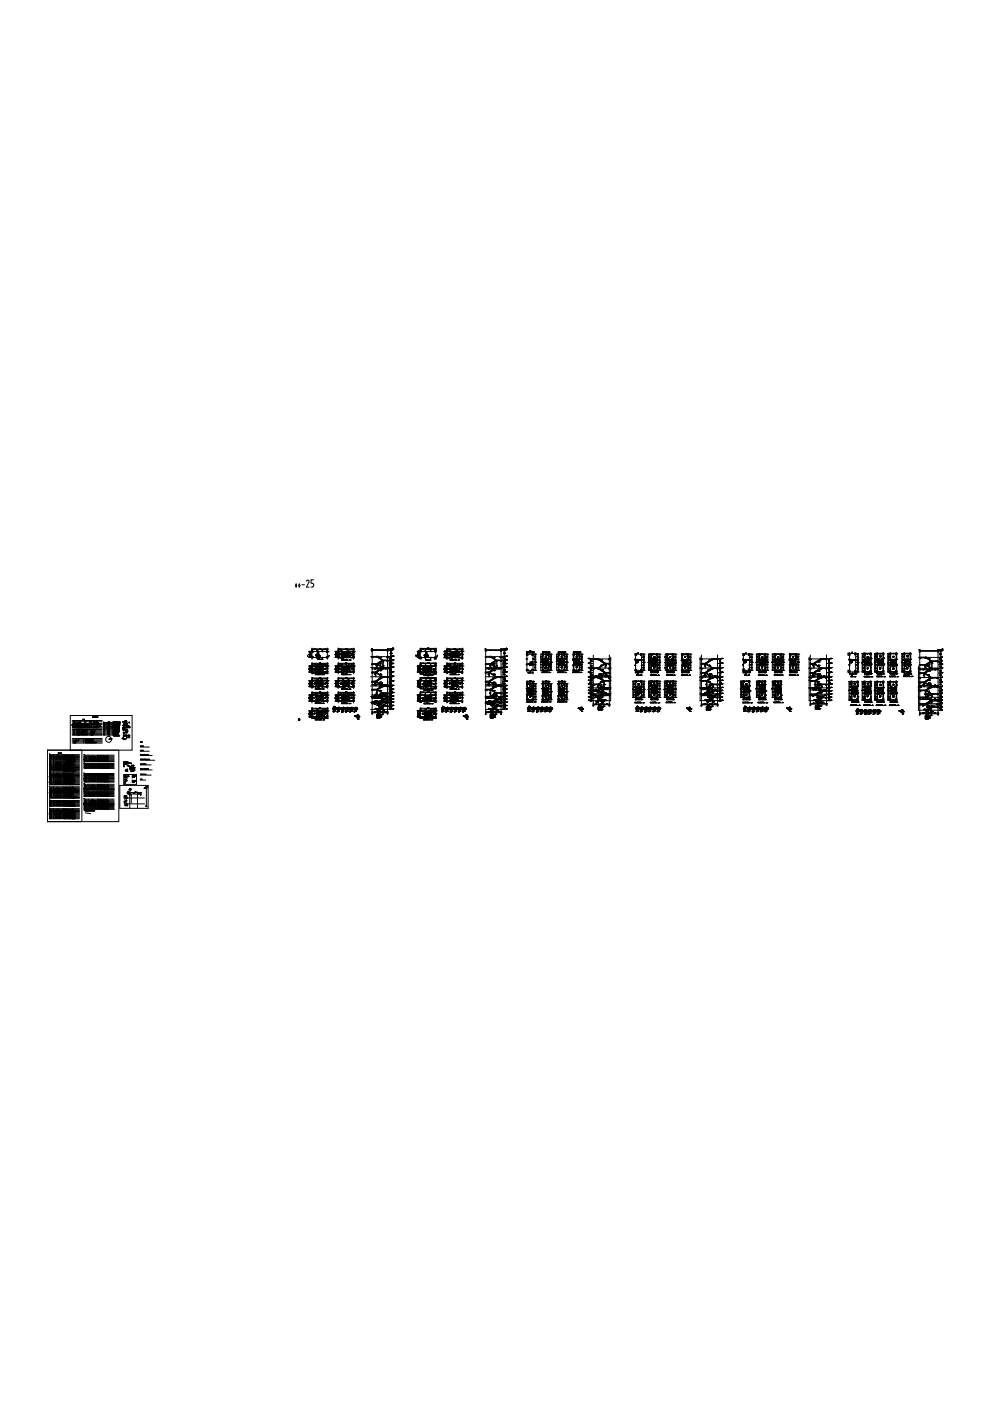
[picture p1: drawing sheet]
<svg xmlns="http://www.w3.org/2000/svg" width="210mm" height="297mm" viewBox="0 0 210 297" stroke-linecap="round" stroke-linejoin="round" font-family="sans-serif">
<g fill="none" stroke="#000" stroke-width=".21">
<path d="M62.8 123.8l.1 .3-.1 .4-.2-.4zM63.5 123.8l.1 .3-.1 .4-.2-.4zM64 124h.6M65 123.1a.27 .27 0 0 1 .4-.1 .27 .27 0 0 1 .1 .4M65 123.1v.1M65.2 139l.2 .2M65.2 139h.1M65.4 139.4h4M65.4 138.1h4.4M65.5 123.4l-.5 1.1h.5M65.5 138.8h.1M65.6 138.1v1.3"/>
<path d="M65.7 139.1h.1M65.7 139.4h.1M65.7 138.2h.1M65.7 138.8h.1M65.7 138.5h.1M65.8 138.2h.2M65.8 138.7h.2M65.8 139.4h.2M65.8 138.1v1.3M66 124.5h.2M66.1 138.1h.2v.2h-.2zM66.1 139.2h.2v.2h-.2z"/>
<path d="M66.1 137.7h3.3M66.1 137.6h3.3M66.1 137.4v2.4M66.2 123.7l.3 .2-.1 .4-.2 .1M66.5 122.9h-.5v.7h.2M66.7 137.7h.1M67 138.9h.1M67 139.1h.1M67 139.1h.8M67.1 138.9h.1M67.1 139h.1M67.1 139.1h-.1"/>
<path d="M67.1 139.1h.1M67.1 139v.1M67.2 138.1h.2l-.2 .1M67.2 139.5h.1M67.2 138h.1M67.2 137.7v.2M67.2 138v1.5M67.2 139.2l.2-.1-.2 .1M67.2 139l.2-.1-.2 .3M67.3 138.7h.1M67.3 139.2l-.1 .2M67.4 139.2h.1"/>
<path d="M67.4 138.8l-.2 .1 .6-.1 .1 .3M67.4 138.5h.1M67.4 138.2v1.2M67.4 138.9l-.1 .1-.3-.1M67.4 139.3l-.1 .1M67.4 138.8l-.2 .1M67.4 139l-.2 .1M67.4 139.1l-.1 .1M67.4 138.5h-.2h.3M67.4 138.4v.1M67.4 139.7v.1M67.4 139.4l-.2 .1"/>
<path d="M67.4 139.7h.1M67.5 138.4v.1M67.5 138.8v.6M67.5 139.7v.1M67.5 138.4h.1M67.5 139h.1M67.5 139v.1M67.5 138.5h.1M67.6 139.8h.1M67.6 138.8v.6M67.6 139h.1M67.6 139.7v.1"/>
<path d="M67.7 139.8h.1M67.7 139.7v.1M67.8 138.8v.6M67.8 139.8h.1M67.8 137.5h.1M67.8 137.7h.1M67.8 139.7v.1M67.9 139.1l.1 .3h-.8M67.9 139.7h.1M67.9 139.1v.3M68.2 139.8h.1M68.3 139.8h.1"/>
<path d="M68.3 139.5l.2-.1h-.1v.1M68.3 139.8h-.9M68.3 138h.1M68.3 139.7h.1M68.3 139.5h.1M68.3 138l.2 .2-.1-.1M68.4 137.7v.2M68.9 137.7h.1M69.3 138.1h.2v.2h-.2zM69.3 139.2h.2v.2h-.2zM69.4 137.4v2.4M69.8 139l-.2 .2"/>
<path d="M69.8 139h.1M71 139.4h4M71 138.1h4.4M71.1 138.8h.1M71.1 138.1v1.3M71.3 138.5h.1M71.3 138.8h.1M71.3 138.2h.1M71.3 139.4h.1M71.3 139.1h.1M71.3 138.2h.2M71.3 138.7h.2"/>
<path d="M71.3 139.4h.2M71.3 138.1v1.3M71.7 138.1h.8v1.3h-.8zM71.7 139.2h.2v.2M71.7 138.8h.1M71.7 137.7h3.3M71.7 137.4v2.4M71.7 137.6h3.3M71.7 138.7h.1M71.8 138.3v.9M71.9 138.2h2.9M71.9 138.1v.2h-.2"/>
<path d="M71.9 138.8l.1 .1M71.9 138.8v.1M71.9 138.8h.1M72 138.8v.1M72 138.7h.1M72 138.9h.1M72 138.8h.1M72.1 138.6h.1M72.1 138.8v.1M72.1 138.7h.1M72.1 138.6l-.2 .1M72.1 138.1v.1"/>
<path d="M72.1 139.4h.1M72.1 137.7h.1M72.1 138.7h-.2M72.2 138.1l-.1 .1M72.2 139.4h-.1M72.2 138.1v.1M72.2 139.4h.1M72.3 138h.1M72.3 139.5h.1M72.4 138h-.1M72.4 139.4l-.1 .1M72.4 140h1.7"/>
<path d="M72.4 138v.2M72.4 139.8h.1M72.4 139.8v.1M72.4 138.8h1.6M72.4 139.8l.2 .1M72.4 139.9h.2M72.4 138.2v1.2M72.5 138.7h.1M72.5 139.8v.1M72.5 137.7v.2M72.5 139l.1-.1-.1 .3M72.5 138.9h.1"/>
<path d="M72.5 139.2h.1M72.6 139.2l-.1 .1 .1-.1M72.6 138.8h-.1M72.6 139.3l.1 .3M72.6 139.9h.1M72.6 139.2h.1M72.6 138.2v1.2M72.6 139.3v.1M72.6 138.4h.1M72.6 139.3l-.1 .1M72.6 139.2l-.1 .2M72.6 138.8l-.1 .2"/>
<path d="M72.6 139.1l-.1 .1M72.7 139.6h.1M72.7 139.9h-.1M72.7 139.5v.1M72.7 139.9h.1M72.7 138.4h.1M72.7 138.2v1.2M72.8 138.4h.1M72.8 139.8h-.1M72.8 139.8v.1M72.8 139.8h.1M72.8 139.9h.1"/>
<path d="M72.8 138.2v1.2M72.9 139.9h.1M72.9 139.8v.1M72.9 139.8h.1M72.9 138.2v1.2M73 139.9h.1M73 139.8h.1M73 138.2v1.2M73.1 139h.1M73.1 139.8v.1zM73.1 139.9h.1M73.1 138.2v1.2"/>
<path d="M73.2 139.1h.1M73.2 139h.1M73.2 139.9h-.1M73.2 139v.1M73.2 139l-.2 .1M73.2 137.7h.1M73.2 138.7l.2-.5v1.2M73.2 139.8h.1M73.2 139.8v.1M73.2 138.5h-.9v.6h1.8M73.2 138.2v1.2M73.3 139.8h.1"/>
<path d="M73.3 139.8v.1M73.3 139.9h.1M73.3 138.2v1.2M73.3 137.5h.1M73.4 139.8h.1M73.4 139.8v.1M73.5 139.9h.1M73.4 138.5h.7M73.5 138.1h1.6v1.3h-1.6M73.5 138v.2M73.5 139.3v.2M73.5 139.8v.1"/>
<path d="M73.5 139.8h.1M73.5 138.1l-.1 .1M73.5 138.2v1.2M73.6 139.9h.1M73.6 138.4h.1M73.6 138.2v1.2M73.7 139.9h.1M73.7 138.4h.1M73.7 138v.1M73.7 138.2v1.2M73.7 138.4h-.1M73.8 138.1l.1 .1"/>
<path d="M73.8 138.2v.5l.1-.1-.1 .1M73.8 138.4l.1-.2v1.2M73.8 138.4l.1-.1-.1 .2M73.8 138.3v1.1M73.9 138.4l-.1 .1M73.9 138.4h.1M73.9 138.7h.1M73.9 138.6l-.1 .1M73.9 137.7v.2M73.9 138.4l-.1 .3 .1-.2M73.9 138.3l-.1 .2zM73.9 138.3l-.1 .2"/>
<path d="M74 138.7h.1M74 138.2v1.1M74.1 139.1h.1M74.1 138.5h.1M74.1 139h.1M74.1 138.4h.1M74.1 139.9h.1M74.1 138.4v.1M74.1 139.9v.1M74.2 140h.1M74.2 139.9h.1M74.2 139.1h.1"/>
<path d="M74.2 138.4v.1M74.2 138.4h.1M74.2 138.5h.1M74.2 139h.1M74.4 138.1h.1M74.4 138.1v.1M74.4 139.4h.1M74.5 138.1h.1M74.5 138.8h.1M74.5 138.9h.1M74.5 137.7h.1M74.5 139.4h.1"/>
<path d="M74.5 138.1v.1M74.5 138.6h.1M74.5 138.6h.2M74.5 138.6v.1h.2M74.5 138.8v.1M74.6 138.6h.1M74.6 138.8h.1M74.6 138.8v.1M74.7 138.6h.1M74.8 139.3l-2.9 .1M74.8 138.1v.2h.3M75 137.4v2.4"/>
<path d="M75 138.7h.1M75.1 139.2h-.3v.2M78.6 139.2h4.6M78.6 137.8h4.6M78.9 137.5v13.8M78.9 139.3h.2M79 139.3h.1M79.1 139.3h-.1M79.7 139.3l1.3 .7M79.8 139.3h.1M80 139.3l1.1 .6-.1 .1M80.6 139.4v.2"/>
<path d="M80.6 139.5h.1M80.7 139.4h.1M80.7 139.4v.1M80.8 139.4l-.2 .1M81 140v.1M82 139.3h.2M82 139.3h.1M82.2 137.5v13.7M82.5 140h.3M82.5 137.6h.7M82.5 139.1v11.4M82.8 137.7h.1"/>
<path d="M82.8 138.5h.1M82.8 139.6h.1M82.8 137.6v12.8M82.9 140h.3M82.9 137.7h.1M82.9 138.5h.1M83 137.6v12.8M83.2 139.8h.1M83.2 137.4h.1M83.2 137.7h.1M83.2 139.1h.1M83.2 137.5h.1"/>
<path d="M83.2 137.4v.2M83.2 139.1v.1M83.2 139.9v.1M83.2 137.8h.1M83.2 139.9h.1M83.2 137.4v.1M83.3 139.9h.1M83.3 137.5h.1M83.3 139.1h.1M83.3 137.7h-.1M83.3 139.8h.1M83.3 137.7h.1"/>
<path d="M83.3 137.4v.1M83.4 139.9h.1M83.4 139.1h.1M83.4 137.5h.1M83.4 137.7h.1M83.4 139.8h.1M83.4 139.9l-.2 .1M83.4 137.5l-.2 .1M83.4 139.1l-.2 .1M83.4 137.8h-.2M88.2 139h.1M88.2 138.9h.1"/>
<path d="M88.2 138.9v.1M88.2 139l.2 .2M88.4 139.4h4.2M88.4 138.1h4M88.5 138.8h.1M88.6 138.1v1.3M88.7 138.8h.1M88.7 139.4h.1M88.7 139.1h.1M88.7 138.5h.1M88.7 138.1h.1M88.7 138.2h.2"/>
<path d="M88.7 138.7h.2M88.7 139.4h.2M88.7 138.1v1.3M89 137.9h.3v.3h-.3zM89 139.4h.3v.2h-.3zM89.1 137.4v2.3M89.1 137.5h3.3M89.1 137.6h3.3M89.7 137.6h.1M89.9 138.9h.1M90 138.9h.1M90 139.1h.1"/>
<path d="M90 139.1h.6M90 139h.1M90.1 139.1h.1M90.1 139v.1M90.2 138l.2 .1-.2 .1M90.2 138.8h.1M90.2 138l-.1 .1M90.2 138.8h.5l.1 .3M90.2 138v1.5M90.2 137.6v.2M90.2 139.3l.1-.1-.1 .1M90.2 139.3h.1"/>
<path d="M90.2 138.7h.1M90.2 140h.9M90.2 139.4h.1M90.3 138.8h-.1M90.3 138.6h.1M90.3 139.8h.1M90.3 139.8l.1 .1M90.3 138.6v.1M90.3 139.2h.1M90.3 138.5h.1M90.3 138.2v1.2M90.3 138.8l-.1 .2-.3-.1"/>
<path d="M90.3 138.8l-.1 .1M90.3 139h-.1M90.3 139.2l-.1 .2M90.3 139.1l-.1 .2M90.3 139.1l-.1 .1M90.3 139l-.1 .1M90.3 138.5h.2M90.3 138.4v.1M90.4 138.4v.1M90.4 139.4l-.3 .1M90.4 139.8v.2M90.4 139.9h.1"/>
<path d="M90.4 138.5h.1M90.4 138.8v.6M90.4 138.4h.1M90.4 139h.1M90.4 139.9l.1 .1M90.5 138.4v.1M90.5 139.9v.1M90.5 139l-.1 .1M90.5 139v.1M90.5 139l.1 .1M90.5 138.8v.6M90.5 139.9l.1 .1"/>
<path d="M90.5 139h.1M90.6 139.1h.1M90.6 139h.1M90.6 139.9v.1M90.6 138.8v.6M90.6 139.9l.1 .1M90.7 139.9v.1M90.7 138.8v.6M90.7 137.4h.1M90.8 137.6h.1M90.8 139.1l.1 .3h-.7M90.8 139.9v.1"/>
<path d="M90.8 139.9l-.1 .1M90.8 139.1v.3M91.2 140h.1M91.2 139.9h-.1M91.2 139.9h.1M91.2 139.9v.1M91.2 138h.1M91.2 139.5l.3-.1h-.2v.1M91.3 138h.1M91.3 139.5h.1M91.3 137.6v.2M91.3 138v.2h.2l-.2-.1"/>
<path d="M91.8 137.6h.1M92.1 139.4h.3v.3h-.3zM92.2 137.9h.2v.3h-.2zM92.4 137.4v2.3M92.7 138.9h.1M92.7 139h.1M92.7 138.9v.3h-.2M94.1 139.4h3.9M94.1 138.1h4.3M94.2 138.8h.1M94.2 138.1v1.3M94.3 138.8h.1"/>
<path d="M94.3 138.5h.1M94.3 139.1h.1M94.3 139.4h.1M94.3 138.1h.1M94.4 138.2h.2M94.4 138.7h.2M94.4 139.4h.2M94.4 138.1v1.3M94.7 138.2v1.2M94.7 138.8h.1M94.8 137.7h3.2M94.8 138.7h.1"/>
<path d="M94.8 137.6h3.2M94.8 137.4v2.4M94.8 138.2v1.2M94.9 138.1h.6v1.3h-.5M94.9 138.2h3.2M95 138.8h.1M95 139.4h2.8M95 138.8v.1M95 138.6h.1M95 138.7h.1M95 138.6v.1M95.1 138.7h.1"/>
<path d="M95.1 138.8h.1M95.1 138.9h.1M95.1 138.6h.1M95.1 138.8v.1M95.1 138.6v.1M95.1 138.1v.1M95.1 139.4h.1M95.2 137.7h.1M95.2 138.7h-.2M95.2 138.6v.1M95.2 138.1v.1M95.2 139.4h.1"/>
<path d="M95.2 138.1h.1M95.3 138h.1M95.3 139.5h.1M95.4 138h.1M95.4 139.5h.1M95.4 140h1.8M95.4 138v.2M95.4 139.4v.1M95.4 139.8l.1 .1M95.4 139.8h.1M95.5 138.2v1.2M95.5 138.7h.1"/>
<path d="M95.5 138.8h1.5M95.5 139.9v-.1v.1M95.5 139.9h.1M95.5 137.7v.2M95.5 139.2h.1M95.6 139.2l.1-.1-.2 .2M95.6 138.8l-.1 .2 .2-.2M95.6 139.3l.2 .3M95.6 139.9h.1M95.7 138.2v1.2M95.7 139.9h.1M95.7 139.2h.1"/>
<path d="M95.7 139.3l-.1 .1M95.7 139.2l-.2 .2M95.7 138.9l-.2 .1M95.7 138.9l-.2 .2M95.7 139l-.2 .1M95.7 139l-.2 .2M95.7 138.4h.1M95.7 139.5h.1M95.8 138.4h.1M95.8 138.2v1.2M95.8 139.9h.1M95.8 139.8v.1"/>
<path d="M95.9 139.9h.1M95.9 138.2v1.2M95.9 139.8v.1M95.9 139.8h.1M96 139.8h.1M96 139.9h.1M96 138.2v1.2M96 139.8v.1M96.1 139.9h.1M96.1 139.8h.1M96.1 138.2v1.2M96.1 139h.1"/>
<path d="M96.1 139v.1M96.2 138.2v1.2M96.2 139.9h.1M96.2 139h.1M96.2 139.1h.1M96.2 139v.1M96.3 137.7h.1M96.3 138.5h-.9v.6h1.8M96.3 138.7l.2-.5v1.2M96.3 138.2v1.2M96.3 139.8h.1M96.3 139.8v.1z"/>
<path d="M96.3 138.4l.1 .1M96.4 138.2v1.2M96.4 137.5h.1M96.4 139.9h.1M96.4 139.8h.1M96.4 139.8v.1M96.5 138.5h.6M96.5 139.9h.1M96.5 139.8h.1M96.5 138.1h.1M96.5 139.5h1.3M96.5 139.3v.1"/>
<path d="M96.5 139.4v.1M96.5 139.4h.1M96.6 138.2v1.2M96.6 139.8v.1zM96.6 138.4h.1M96.7 139.9h-.1M96.7 138.2v1.2M96.7 138.4h.1M96.7 139.9h.1M96.7 138h.1M96.7 138.1l.2 .1M96.8 138h.1"/>
<path d="M96.8 139.9h.1M96.8 138.4h.1M96.8 138.2v1.2M96.9 138.4h.1M96.9 138.2h.1M96.9 138.2v1.2M96.9 138.4v.1M96.9 138.6v.1M96.9 138.2v.1M96.9 138.3v.1M97 138.3l-.1 .2M97 138.6l-.1 .1"/>
<path d="M97 138.7h-.1M97 137.7v.2M97 138.2v1.2M97 138.4l-.1 .2v-.1M97 138.5l-.1 .1M97 138.5l-.1 .2M97 138.2l-.1 .1M97 138.4l-.1 .1M97 138.2h-.1M97 138.4h-.1M97 138.7h.1M97 138.8h.1"/>
<path d="M97.1 138.2v1.2M97.2 138.5h.1M97.2 139.1h.1M97.2 138.4h.1M97.2 139h.1M97.2 139.9h.1M97.2 138.4v.1M97.2 140h.1M97.3 139.9h.1M97.3 139.9h-.1M97.3 138.1h.1M97.3 138.1v.1"/>
<path d="M97.3 139.4v.1M97.4 138.1h.1M97.5 137.7h.1M97.5 138.8l.1 .1M97.6 138.7h.1M97.6 138.9h.1M97.6 138.8h.1M97.6 138.8v.1M97.6 138.6h.1M97.7 138.6h-.1M97.7 138.6h.1M97.9 138h-1.4v.2"/>
<path d="M97.9 138.2v-.2h.2v1.6h-.2v-.2h.2M98 138.2v1.2M98 137.4v2.4M98 138.8h.1M98 138.7h.1M98.1 138.8h-.1M102.9 139.2h4.3M103 139.3h.2M103 137.5v13.9M103.1 139.3h.1M103.8 139.3l1.3 .7M103.8 139.3h.1"/>
<path d="M104.1 139.3l1.1 .6-.1 .1M104.6 139.4v.2M104.7 139.5h.1M104.8 139.5h.1M104.8 139.4h.1M104.8 139.4v.1M105.1 140v.1M106 139.3h.2M106 139.3h.1M106.1 139.3h.1M106.2 137.5v13.8M106.6 137.8h.6"/>
<path d="M106.6 140h.6M106.6 137.6h.6M106.6 139.1v11.4M106.8 139.6h.1M106.8 138.5h.1M106.8 137.7h.1M106.9 137.6v12.8M107 137.7h.1M107 138.5h.1M107 137.6v12.8h-4.1M107.3 137.5h.1M107.3 137.7h.1"/>
<path d="M107.3 139.9h.1M107.3 139.1h.1M107.3 137.5l-.1 .1M107.3 139.1l-.1 .1M107.3 139.9l-.1 .1M107.3 137.7l-.1 .1M107.4 137.5h.1M107.4 139.9h.1M107.4 139.1h.1M107.4 137.7h.1M107.5 139.9l-.3 .1M107.5 137.5l-.3 .1"/>
<path d="M107.5 139.1l-.3 .1M107.5 137.8h-.3M111.5 138.7h2.1M111.6 139.8h.2M111.7 138.3h.1M111.7 138.7h.2v.2h-.2zM111.7 138.2h1.3M111.7 138.3h1.3M111.7 138.2v4.1M111.8 139.6l-.1 .2M112.1 138.3h.1M112.4 138.3h.1"/>
<path d="M112.4 138.2h.1M112.4 138.3v.2M112.4 137.9l.2 .3M112.7 138.3h.1M112.8 138.7h.3v.2h-.3zM113 139.6l.1 .2zM113 138.3v.2M113 138.2v4.1M113.1 138.3h.1M113.1 139.7v.1M113.1 139.8h.1M113.2 139.7h.1"/>
<path d="M113.2 139.7v.1M113.2 139.8h.2M113.3 139.3h.1M113.4 138.7v3.4M113.6 138.7v3.4M114.6 139.3h.1M114.7 139.8h.2M114.9 139.9h.1M114.9 139.8h1.5v-1.1h-1.4v1.1M115 139.7l-.1 .1M115 138.3h.1M115 139.6h.1"/>
<path d="M115 139.7h.1M115 139.2h.1M115 139.3h.1M115.1 138.2h1.2M115.1 138.3h1.2M115.1 138.2v4.1M115.1 139.9h.6M115.1 138.3v.2M115.1 138.9v3M115.1 140h1.2M115.1 139.8l1.2 .1M115.1 139.7h1.2"/>
<path d="M115.1 139.8h.1M115.1 139.8l-.2 .1M115.2 138.7h.9M115.2 138.7v.2h-.2M115.2 139.8l-.1 .1M115.3 139.8l-.2 .1M115.4 138.3h.1M115.4 139.8l-.2 .1M115.5 139.8l-.2 .1M115.6 139.8h.1M115.6 139.8l-.2 .1M115.7 139.8l-.1 .1"/>
<path d="M115.7 139.9h.1M115.7 138.3v.2M115.7 138.7h.1M115.7 139.7v1.3M115.7 139.8l-.2 .1M115.7 138.2h.1M115.7 138.3h.1M115.7 139.3h.1M115.7 139.2h-.1h.2M115.7 139.1h.1M115.7 139.7h.1M115.7 139.7v.1"/>
<path d="M115.8 139.3h.1M115.8 139.1h.1M115.8 139.3l-.1 .1M115.8 139.3v.1M116 138.3h.1M116.1 138.7v.2h.3M116.3 138.3v.2M116.3 138.9v3M116.3 139.6h.1M116.3 139.3h.1M116.3 138.2v4.1M116.4 138.3h.1"/>
<path d="M116.4 139.2h-.1M116.4 139.7h.1M116.5 139.7l.2 .1M116.5 139.7v.1M116.7 139.3h.1M116.7 138.7v3.4M116.9 138.7v3.4M117 138.7h-2.3v3.4h2.3M118 139.3h.1M118 139.8h.2M118.3 139.8h1.4v-1.1h-1.3v1.1M118.4 138.3h.1"/>
<path d="M118.4 139.6h.1M118.4 139.7h-.1M118.4 139.2h.1M118.4 139.3h.1M118.4 138.2h1.3M118.4 138.3h1.3M118.4 138.2v4.1M118.5 139.9h.5M118.5 138.3v.2M118.5 138.9v3M118.5 139.9l.1-.1-.1 .1M118.5 140h1.2"/>
<path d="M118.5 139.9h1.2M118.5 139.7h1.2M118.5 139.8v.1M118.5 139.8l-.3 .1M118.6 138.7h.9M118.6 138.7v.2h-.2M118.7 139.8h.1M118.7 138.3h.1M118.8 139.8l-.3 .1M118.8 139.8l-.2 .1M118.8 139.8l-.1 .1 .2-.1M118.8 139.9l.2-.1-.1 .1"/>
<path d="M118.9 139.8l-.2 .1M118.9 139.9l.1-.1v.1M119 139.9h.1M119 138.3v.2M119 138.7h.1M119 139.7v1.3M119.1 139.1h.1M119.1 138.2h.1M119.1 138.3h.1M119.1 139.2h-.2h.3M119.1 138.3v.2M119.1 138.7h.1"/>
<path d="M119.1 139.7h.1M119.1 139.7v1.3M119.1 139.3v.1M119.1 139.3h.1M119.2 139.1h.1M119.2 139.3h.1M119.2 139.3v.1M119.4 138.3h.1M119.5 138.7v.2h.2M119.7 138.3v.2M119.7 138.9l-.1 3M119.7 139.6h.1"/>
<path d="M119.7 139.3h.1M119.7 138.2v4.1M119.7 138.3h.1M119.7 139.2h.1M119.8 139.8h.3M119.8 139.7v.1M119.9 139.7h-.1M119.9 139.7v.1M120 139.3h.1M120.1 138.7v3.4M120.3 138.7v3.4M120.3 138.7h-2.3v3.4h2.3"/>
<path d="M121.4 138.7h2.1M121.5 139.8h1.4v-1.1h-1.3v1.1M121.6 138.3h.1M121.6 139.3h.1M121.6 139.6h.1M121.6 138.2h1.3M121.6 138.2v4.1M121.6 138.3h1.3M121.6 139.9l.2-.1-.2 .1h.6M121.6 138.3v.2M121.6 138.9v3M121.6 139.2h.1"/>
<path d="M121.6 140h1.2M121.6 139.9h1.2M121.6 139.7h1.2M121.7 139.8l-.1 .1M121.7 139.8l-.3 .1M121.8 138.7v.2h-.2M121.8 138.7h.9M121.8 139.8h.1M121.8 139.8l-.1 .1 .1-.1M121.9 139.8l-.1 .1 .3-.1M121.9 139.8l-.1 .1M121.9 138.3h.1"/>
<path d="M122.1 139.8l-.1 .1M122.2 139.8l-.2 .1 .2-.1M122.2 138.3v.2M122.2 138.7h.1M122.2 139.7v1.3M122.2 139.9h-.1M122.2 138.2h.1M122.2 138.3h.1M122.2 139.1h.1M122.2 139.2h.2M122.3 139.3h.1M122.3 139.3v.1"/>
<path d="M122.3 138.3v.2M122.3 139.1h.1M122.3 139.7h.1M122.3 138.7h.1M122.3 139.7v1.3M122.4 139.1h.1M122.3 139.4h.1M122.4 139.3h.1M122.4 139.3v.1M122.6 138.3h.1M122.7 138.7v.2h.2M122.8 138.3v.2"/>
<path d="M122.8 138.9v3M122.8 139.6h.1M122.9 139.3h.1M122.9 138.2v4.1M122.9 139.2h.1M122.9 138.3h.1M123 139.7v.1M123.1 139.8h.2M123.2 139.3h.1M123.3 138.7v3.4M123.4 138.7v3.4M124.7 139.6l.3 .1"/>
<path d="M124.7 139.6h.1M124.8 139.6h.1M124.8 139.6h-.1M124.9 139.6h.1M124.9 139.6l.1 .1M125 139.7h4.5M125.2 139.7v8.9M125.3 139.7v8.9M125.8 139.8h.2M125.8 138.9v10.6M125.9 139.8h.1M126.6 139.7l.2 .1"/>
<path d="M126.7 139.8h.1M127.4 139.9v.2M127.4 139.9h.1M127.5 139.9h.1M127.6 139.9h.1M127.6 139.9h-.1M129 139.8h.2M129 139.8h.1M129.2 138.9v10.8M129.5 139.3v4.9M134.6 138.7h2.1M134.6 139.8h.3l.1 .2"/>
<path d="M134.6 139.8h.1M134.7 139.8l1.4 .1v.2l-.1-.2M134.7 139.8l-.1 .1M134.7 139.8l.1 .3M134.7 138.7h.2v.2h-.2zM134.7 138.5v4.2M134.7 139.7l.1 .1M134.8 139.9h.1M134.8 140v.6l.3-.1M134.8 140h.1M135 139.9l-.2 .1M135 139.9h.1"/>
<path d="M135 139.9h.1zM135 139.8h.1M135 139.9l-.1 .1M135.1 139.8h.1M135.1 139.9v.5M135.1 139.8v.1M135.1 139.8l-.1 .1M135.2 139.9l-.1 .1M135.3 138.4l-.1 .2M135.3 139.9l-.2 .1M135.3 138.5h.1M135.3 138.4h.1"/>
<path d="M135.3 138.4v.1M135.3 140h.1M135.4 140h.1M135.4 138.4v.1M135.4 139.9v.5l-.3 .1M135.4 138.5h-.1M135.4 139.9l-.2 .1M135.4 140h-.1M135.4 139.9l-.1 .1M135.4 139.9v.1M135.5 140h.1M135.5 139.9v.1"/>
<path d="M135.6 139.9h.2h-.1M135.6 139.8h.1M135.6 139.9h.1M135.7 139.8v.1M135.7 139.8h.1M135.7 139.9h.1M135.8 138.7h.3v.2h-.3zM136 138.5v4.2M136.2 139.8l-.1 .1M136.2 139.8h.1M136.2 139.9h.2M136.4 139.3h.1"/>
<path d="M136.4 138.7v3.4M136.6 138.7v3.4M137.5 138.7h2.5M137.5 138.7v3.4M137.6 139.3h.1M137.6 139.9h.1M137.7 139.9h.2M137.7 138.7v3.4M138.1 138.5v4.2M138.1 139.6h.1M138.1 139.7h.1M138.2 140h.1"/>
<path d="M138.2 139.9h.1M138.2 139.9h1.1M138.2 139.8h1.1M138.2 138.9l-.1 3M138.2 140l-.3 .1M138.2 140l.1-.1-.1 .1M138.3 138.8h.9M138.3 138.7v.2h-.3M138.3 139.9l-.1 .1M138.3 139.7v.1M138.4 139.7h.1M138.4 139.8h-.1"/>
<path d="M138.4 139.9l-.1 .1M138.4 139.7v.1M138.4 139.8v.6M138.4 139.8h.1M138.5 139.9l-.2 .1M138.5 139.3h.1M138.5 139.4h.1M138.5 139.3v.2M138.6 138.7h.1M138.6 139.4l-.1 .1M138.6 140h-.1M138.6 139.3h.1"/>
<path d="M138.6 139.9l-.2 .1M138.6 139.2h.1M138.6 139.3h.3h-.2M138.6 139.4h.1M138.6 139.5h.1M138.6 139.9l-.1 .1M138.6 139.2l.1 .1M138.6 139.5v.1M138.6 139.4v.2M138.7 138.7h.1M138.7 139.3l-.1 .2M138.7 139.2h.1"/>
<path d="M138.7 139.4h.1M138.7 139.5h.1M138.7 139.9l-.1 .1h.1M138.7 139.8v.1M138.7 139.4v.1M138.7 139.8v1.3M138.7 139.4v.2M138.7 139.9h.1M138.8 139.5h.1M138.8 139.4h.1M138.8 139.3h.1M138.8 139.3l-.1 .2"/>
<path d="M138.8 139.3v.1M138.8 139.4v.1M138.9 139.3v.2M138.9 139.4h.1M138.9 139.5h.1M138.9 139.3h.1M139 139.5h.1M139 139.8h.1M139 139.8v1.5h-.6v-.7M139 139.7v.1M139 139.7h.1M139.2 138.7v.2h.2"/>
<path d="M139.3 138.9v3M139.3 139.6h.1M139.3 139.7h.1M139.4 138.5v4.2M139.6 139.9h.1M139.7 139.3h.1M139.7 138.7v3.4M139.9 138.7v3.4M141 139.3h.1M141.1 139.9h.1M141.4 138.7h1.4M141.4 138.5v4.2"/>
<path d="M141.5 139.5h.1M141.5 139.6h.1M141.5 140h.1M141.5 139.9h.1M141.5 139.8h1.1M141.5 138.9v1.6M141.5 140l-.2 .1M141.5 139.9v.1M141.6 140h-.1M141.6 139.9l-.1 .1M141.6 138.8h.9M141.6 138.7v.2h-.2"/>
<path d="M141.6 140h.2M141.7 139.9l-.2 .1M141.7 139.8h.1M141.7 139.9l-.1 .1M141.8 139.7h.1M141.8 139.8h.1M141.8 139.7v.7M141.8 140h-.1M141.8 139.7v.1M141.9 139.9l-.1 .1M141.9 140h.1M142 139.2h.1"/>
<path d="M142 139.2v.1M142 139.3h.2h-.1M142 139.9l-.2 .1M142 139.9h.1M142 139.4h.1M142 138.7h.1M142 139.8v1.3M142 139.9v.1M142.1 139.2h.1M142.1 138.7h.1M142.1 140h.1M142.1 140h-.1"/>
<path d="M142.1 139.9l-.2 .1M142.1 139.4h-.1M142.1 139.9v1.2M142.1 139.4h.1M142.3 139.8h.1M142.4 139.8h.1M142.4 139.7h.1M142.4 139.7v.1M142.4 139.7v1.6h-.6v-.8l.3-.1M142.5 138.7v.2h.3M142.6 139.9h-1.1v2M142.6 138.9v1.6"/>
<path d="M142.7 139.5h.1M142.7 139.6h.1M142.7 138.5v4.2M142.9 139.9h.2M143.1 139.3h.1M143.1 138.7v3.4M143.3 138.7v3.4M143.3 138.7h-2.2v3.4h2.2M144.4 138.7h2.1M144.5 139.8h.2M144.5 139.8h.1M144.6 139.8h-.1"/>
<path d="M144.6 138.5v4.2M144.7 139.3l-.1 .1M144.7 139.3h-.1M144.7 140h.1M144.7 139.9h.1M144.7 139.8h1.2M144.7 140l-.3 .1M144.7 139.9v.1M144.8 139.9l-.1 .1M144.8 138.7h.9M144.8 138.7v.2h-.2M144.8 140h-.1"/>
<path d="M144.9 139.7v.1M144.9 139.8v.6M145 139.9l-.1 .1M145.1 139.9h.1M145.1 140h.1M145.1 139.2h.2M145.1 139.1v.1M145.2 139.1v.1M145.2 139.3h.1M145.2 139.4h.1M145.2 139.1h.1M145.2 139.2h.1"/>
<path d="M145.2 139.3v.1M145.2 139.9l-.2 .1M145.2 139.3l.1 .1M145.2 140h-.1M145.2 139.9v.1M145.2 139.1l.1 .1M145.2 139.8v1.3M145.2 139.9l-.1 .1M145.2 140h.1M145.3 138.7h.1M145.3 139.2h.1M145.3 139.1h.1"/>
<path d="M145.3 139.4h.1M145.3 139.3v.1M145.3 139.8v1.3M145.3 139.1v.1M145.4 138.7h.1M145.6 139.8h.1M145.6 139.8v1.5h-.7l.1-.8 .2-.1M145.7 138.7v.2h.2M145.9 139.8h.1M145.9 139.3h.1M145.9 138.9v3M145.9 138.5v4.2"/>
<path d="M145.9 138.7h-1.3v1.2h1.3M146 139.8h.1M146.1 139.9h.2M146.2 139.3h.1M146.3 138.7v3.4M146.5 138.7v3.4M148.4 139.7h4.5M148.4 139.3v4.9M148.7 139.8h.2M148.7 138.9v10.8M148.8 139.8h.1M150.4 139.9h.1"/>
<path d="M150.4 139.9l.1 .2M150.5 139.9h.1M151.2 139.7v.1M151.3 139.7v.1M151.3 139.8h.1M151.3 139.8h-.2M151.9 139.8h.2M151.9 139.8h.1M152.1 138.9v10.8M152.6 139.7v8.9M152.8 139.7v8.9h-.5M153 139.6l-.1 .1"/>
<path d="M153 139.6h.1M153.1 139.6h.1M153.2 139.6l-.3 .1M157.4 138.7h2.1v3.4h-2.1M157.5 139.9h1.4M157.5 139.8h.2l.1 .2M157.5 139.8v.1M157.5 139.8h.1M157.6 138.7h.2v.2h-.2M157.6 139.7l-.1 .1M157.6 138.5v4.2M157.6 139.7v.1"/>
<path d="M157.7 139.9h.1M157.7 139.9v.7l.3-.1M157.7 139.9v.1M157.8 139.9l-.1 .1M157.9 139.9h.1M157.9 139.9l-.1 .1 .2-.1M158 139.8l-.1 .6M158 139.9l-.2 .1M158.1 139.9l-.2 .1M158.1 139.9l-.1 .1M158.2 138.5h.1M158.2 138.4v.1"/>
<path d="M158.2 138.4h.1M158.2 138.5l-.2-.1v.2M158.2 139.9l-.1 .1M158.2 140h.1M158.2 139.9v.5l-.2 .1M158.2 139.9v.1M158.3 139.9h.1M158.4 139.9h.2M158.5 139.8h.1M158.5 139.9h.1M158.6 139.8h.1M158.6 139.8v.1"/>
<path d="M158.7 138.7h.2v.2h-.2zM158.9 138.5v4.2M159 139.8l.3 .1M159.1 139.8l-.2 .3v-.2M159.1 139.8v.1M159.2 139.3h.1M159.3 138.7v3.4M160.3 138.7h2.6M160.4 138.7v3.4M160.5 139.3h.1M160.5 139.9h.3M160.5 138.7v3.4"/>
<path d="M160.9 138.7h1.4v1.8h-1.3M161 139.6h.1M161 139.7h.1M161 138.5v4.2M161 139.9h.1M161 139.8h1.2M161 138.9v1.6M161.1 140l-.3 .1M161.1 139.9l-.1 .1M161.1 138.8h1M161.1 138.7v.2h-.2M161.2 140h-.1"/>
<path d="M161.2 139.9l-.2 .1M161.2 139.9l-.1 .1M161.3 139.8v.6M161.3 139.8h-.1M161.4 139.9l-.2 .1M161.4 139.4h.1M161.4 140h.1M161.4 140h-.1M161.4 139.9l-.1 .1M161.4 138.7h.1M161.4 139.4l.1 .1M161.5 138.7h.1"/>
<path d="M161.5 139.2h.1M161.5 139.3l-.1 .2M161.5 139.5h-.1M161.5 139.5h.1M161.5 139.3h.1M161.5 139.4h.1M161.5 139.4v.1M161.5 139.2v.1M161.5 140h-.1M161.5 139.3l.1 .3 .1-.1M161.5 139.3v.1M161.6 139.5h.1"/>
<path d="M161.6 139.4h.1M161.6 139.2h.1M161.6 140h.1M161.6 139.8v1.2v-1.2M161.6 139.4l-.1 .1M161.6 139.4h-.1M161.6 139.9l-.2 .1M161.6 140h-.1M161.7 139.3h.1M161.7 139.5h.1M161.7 139.4h.1M161.7 139.3v.2"/>
<path d="M161.8 139.4l-.2 .1M161.8 139.4v.1M161.8 139.4h.1M161.9 139.5h.1M161.9 139.8h.1M161.9 139.8v1.4h-.6l-.1-.7 .4-.1M162.1 138.7v.2h.2M162.2 138.9v1.6M162.2 139.9h-1.2v2M162.2 139.6h.1M162.2 139.7h.1M162.2 138.5v4.2"/>
<path d="M162.4 139.9h.2M162.6 139.3h.1M162.6 138.7v3.4M162.8 138.7v3.4M163.7 138.7h2.5M163.7 138.7v3.4M163.9 139.3h.1M163.9 139.8h.2M163.9 138.7v3.4M164.1 139.9h.1M164.1 139.9v.1M164.2 139.9h.1"/>
<path d="M164.3 139.5h.1M164.3 139.6h.1M164.3 138.5v4.2M164.4 139.9h1.1M164.4 139.8h.1M164.4 138.9v3M164.4 139.7h1.1M164.4 139.9l-.3 .1M164.4 139.8h1.1M164.5 139.8l-.1 .1M164.5 139.9h.1M164.5 138.8h.9"/>
<path d="M164.5 138.7v.2h-.2M164.6 139.9l.2-.1-.1 .1M164.6 139.7h.1M164.6 139.8l-.2 .1 .3-.1M164.6 139.6h.1M164.7 139.6h.1M164.7 139.6l-.1 .8M164.7 139.7h.1M164.8 139.2h.1M164.8 139.2l.1 .1M164.8 139.3h.2M164.9 139.4h.1"/>
<path d="M164.9 138.7h.1M164.9 139.2h.1M164.9 139.7v1.3M164.9 139.9h-.2M164.9 139.9h.1M165 138.7h.1M165 139.4h.1M165 139.2h.1M165 139.7v.1M165.2 139.7h.1M165.3 139.7v1.5h-.7v-.7M165.3 139.6l-.1 .1"/>
<path d="M165.3 139.6v.1M165.4 138.7v.2h.3M165.5 138.9v3M165.6 139.5h.1M165.6 139.6h.1M165.6 138.5v4.2M165.8 139.9h.2M165.8 139.8h.2M165.9 139.3h.1M165.9 139.9h.1M166 138.7v3.4M166.2 138.7v3.4"/>
<path d="M167.3 138.7h2.1M167.3 139.9h.1M167.3 139.9v.1M167.4 139.7h.1M167.4 139.3h.1M167.4 138.7h1.4v1.1h-1.4zM167.5 138.5v4.2M167.5 139.9l-.2 .1M167.5 139.9h1.2M167.5 139.7h-.2M167.5 138.9v3M167.5 139.7h1.2"/>
<path d="M167.5 139.9h.1M167.6 139.8h-.1M167.7 138.7h.9M167.7 138.7v.2h-.3M167.7 139.8l-.2 .1M167.8 139.8l-.2 .1 .3-.1M167.8 139.7v.6M167.8 139.7h.1M167.9 139.8l-.1 .1M168 139.1v.1M168 139.2h.3h-.1M168 139.8v.1"/>
<path d="M168 139.1h.1M168 139.2h.1M168.1 139.2h.1M168.1 139.3v.1M168.1 139.9h.1M168.1 139.7v1.3M168.1 139.9h-.1M168.1 139.4h.1M168.1 138.7h.1M168.1 139.1h.1M168.1 139.7l.1 1.3M168.2 138.7h.1"/>
<path d="M168.2 139.3v.1M168.2 139.8h.1M168.4 139.7h.1M168.4 139.6l.1 1.6h-.7v-.7M168.6 138.7v.2h.2M168.7 139.7h.2M168.7 138.9v3M168.7 139.3h.1M168.8 138.5v4.2M168.8 139.3h-.1M168.9 139.7h.1M169 139.8h.2"/>
<path d="M169.1 139.3h.1M169.2 138.7v3.4M169.4 138.7v3.4M171.6 139.3v4.9M171.6 139.7h4.4M171.8 138.9v10.7M171.8 139.8h.2M171.9 139.8h.1M174.2 139.7v.1M174.3 139.7v.1M174.3 139.8h.1M174.3 139.8h-.2"/>
<path d="M175 139.8h.2M175.1 139.8h.1M175.2 138.9v10.5M175.7 139.7v8.8M175.9 139.7v8.8M176.1 139.6l-.1 .1M176.1 139.6h.1M176.2 139.6h.1M176.3 139.6h.1M176.3 139.6l-.3 .1M179.9 138.6h2.2M180 139.8h.1"/>
<path d="M180 139.8v.1M180 139.9h1.5M180 139.8h.3l.1 .2M180.1 139.8l.1 .3M180.1 139.7v.1M180.1 138.4v4.6M180.2 140h.1M180.2 139.9h.1M180.2 139.9v.7l.3-.1M180.3 139.9l-.1 .1M180.4 139.9l-.1 .1M180.4 139.9l-.1 .1 .2-.1"/>
<path d="M180.5 139.8v.6M180.5 139.8l-.1 .1M180.5 139.8h.1M180.5 139.9l-.1 .1 .2-.1M180.7 139.9l-.1 .1 .1-.1M180.7 138.3h-.1v.2M180.7 138.3h.1M180.8 139.9v.5l-.3 .1M180.8 140h.1M180.8 139.9l-.2 .1M180.8 140h-.1M180.8 139.9v.1"/>
<path d="M180.9 139.9h.1M181 139.9h.1M181 139.8h.1M181.1 139.8v.1M181.1 139.8h.1M181.4 139.9l.1 .2M181.4 138.4v4.6M181.5 138.5h-.3v.3h.3M181.5 139.9h.1M181.6 139.8l.2 .1M181.8 139.3h.1M181.8 138.6v3.9"/>
<path d="M182 138.6v3.9M182.7 138.6h2.1M182.8 138.6v3.9M182.9 139.3h.1M183 139.9h.2M183 138.6v3.9M183.3 138.9v1.6M183.3 139.6h.1M183.3 139.7h.1M183.4 138.4v4.6M183.4 139.9h.1M183.4 139.9h1.2"/>
<path d="M183.4 138.9v3.3M183.4 138.5h1.3v2M183.4 139.8h1.2M183.4 138.6h1M183.5 139.9l1.1 .1M183.5 140l-.3 .1M183.7 139.7v.7M183.7 140h-.1M183.7 139.9l-.2 .1M183.8 140h.1M183.8 139.4h.1M183.8 138.6h.1"/>
<path d="M183.9 139.4v.1M183.9 139.2h.1M183.9 139.3v.2M183.9 139.3h.1M183.9 139.5h.1M183.9 139.4h.1M183.9 139.3l-.1 .2M183.9 138.6h.1M183.9 139.9h.1M183.9 139.2v.1M183.9 140h.1M183.9 140h-.1"/>
<path d="M184 139.5h.1M184 139.4h.1M184 139.2h.1M184 140h.1M184 139.8v1.2v-1.2M184 139.4l-.1 .1M184 140h-.1M184 139.4v.2l.1-.1M184.1 139.4h.1M184.1 139.3h.1M184.1 139.5h.1M184.1 139.3v.2"/>
<path d="M184.2 139.4l-.2 .1M184.2 139.4v.1M184.2 139.4h.1M184.3 139.5h.1M184.3 139.8h.1M184.3 139.8v1.4h-.6v-.7l.3-.1M184.4 138.5v.3h.3M184.6 138.8v1.7M184.6 139.7h.1M184.6 139.6h.1M184.6 138.4v4.6M185.4 138.6h2.1"/>
<path d="M185.4 138.6v3.9M185.6 139.3h.1M185.6 139.9h.2M185.6 138.6v3.9M185.9 138.9v1.6M186 139.5h.1M186 139.6h.1M186 138.4v4.6M186.1 140h.1M186.1 139.9h.1M186.1 139.9h1.1M186.1 138.9v3.3"/>
<path d="M186.1 138.5h1.2v1.9M186.1 139.8h1.1M186.1 138.6h1M186.1 139.9v.1M186.2 139.9l-.1 .1M186.2 139.9v.1M186.3 139.9h.1M186.3 139.7h.1M186.3 140h.1M186.3 139.6h.1M186.3 139.6v.8M186.3 139.9l-.1 .1h.1"/>
<path d="M186.4 139.6h.1M186.4 139.6v.1M186.4 139.9l-.1 .1M186.5 139.9l-.1 .1M186.5 139.1h.1M186.5 140h-.1M186.5 139.1h.2M186.5 139v.1M186.5 139.9l-.1 .1 .2-.1M186.6 139.1h.1M186.6 139.2h.1M186.6 139.3h.1"/>
<path d="M186.6 139.2v.1M186.6 138.6h.1M186.6 140h.1M186.6 139.8v1.2l.1-1.2M186.6 140h-.1M186.6 139.9l-.1 .1M186.6 139.9v.1M186.7 139v.1M186.7 139h.1M186.7 139.1h.1M186.7 139.2v.1M186.9 139.7h.1"/>
<path d="M187 139.7v1.5h-.7v-.7l.3-.1M187 139.6l-.1 .1M187 139.7h.1M187 139.6v.1M187.1 138.5v.3h.2M187.2 138.8v3.4M187.3 139.5h.1M187.3 139.6h.1M187.3 138.4v4.6M188.2 138.6h2.1M188.2 138.6v3.9M188.3 139.3h.1"/>
<path d="M188.4 139.3h.1M188.4 139.9h.2M188.4 138.6v3.9M188.7 139.8h.1M188.7 139.3h.1M188.8 138.4v4.6M188.8 138.5h1.3v1.4h-1.4v-1.1M188.8 139.8h-.2M188.8 138.6h1.1M188.8 139.8h1.2M188.8 139.3h-.1M188.8 140l.1-.1-.1 .1"/>
<path d="M189 140h-.2M189.1 139.9l-.2 .1M189.1 139.8v.6M189.1 139.9l-.1 .1M189.2 139.9l-.2 .1M189.3 139.9l-.2 .1 .2-.1M189.3 139.1h.1M189.3 139.2h.3h-.1M189.3 139.1v.1M189.3 139.4h.1M189.4 139.2h.1M189.4 139.9h.1"/>
<path d="M189.4 140h.1M189.4 140h-.1M189.4 139.9l-.1 .1M189.4 139.3v.1M189.4 139.8v.1M189.4 139.9l-.2 .1M189.4 138.5v.1M189.5 139.2h.1M189.4 139.4h.1M189.4 139.9v.1M189.4 139.3l-.1 .1M189.4 139.8v1.3"/>
<path d="M189.5 139.1h.1M189.5 139.4h.1M189.5 139.9h.1M189.5 138.6h.1M189.7 139.8h.1M189.7 139.7l.1 1.6h-.7v-.8l.3-.1M189.9 138.5v.3h.2M190 139.8h.2M190 139.3h.1M190 138.8v3.4M190.1 138.4v4.6M190.1 139.3h-.1"/>
<path d="M190.2 139.8h.1M191.1 138.6h2.1M191.2 138.6v3.9M191.3 139.3h.1M191.4 139.9h.2M191.4 138.6v3.9M191.6 139.8h.1M191.7 139.8h-.1M191.7 139.3h.1M191.8 138.4v4.6M191.8 139.3h.1M191.8 139.9h.1"/>
<path d="M191.8 138.5h1.3v1.4h-1.4v-1.1M191.8 139.8h-.2M191.8 138.8v3.4M191.8 138.6h1M191.8 139.8h1.2M191.9 140l-.3 .1M191.9 139.9l-.1 .1M191.9 140h.1M191.9 140h-.1M192.1 139.9l-.1 .1M192.1 139.9l-.2 .1M192.2 139.9l-.1 .1"/>
<path d="M192.3 139h.1M192.3 139l.2 .2M192.3 140h-.1M192.3 139.2h.1M192.3 139.2v.1M192.3 139.1h.1M192.4 139.1h.1M192.4 139.2h.1M192.4 139h.1M192.4 139.2v.1M192.4 139.9l-.1 .1M192.4 140h.1"/>
<path d="M192.4 139.8v1.3M192.4 139.9l-.2 .1h.2M192.4 140h-.1M192.4 139.3h.1M192.4 138.5v.1M192.4 139v.1M192.4 139l.1 .2M192.4 139.8v.1M192.5 138.5h.1M192.5 138.6h.1M192.8 138.5v.3h.3M193 139.8h.2"/>
<path d="M193 139.3h.1M193 138.8v3.4M193 138.4v4.6M193.2 139.8h.1M194.7 139.4h4.6M195 139.5h.2M195 137.7v13.7M195.1 139.5h.1M196.1 139.4l.2 .1M196.2 139.4v.1M196.4 139.4l1 .6v.2M196.4 139.5l1.1 .7-.1-.1"/>
<path d="M196.9 139.7h.1M197 139.6l.1 .1M197.1 139.6h.1M197.1 139.6l-.2 .2M198.9 137.7v13.7M199.1 138h.6M199.1 137.8h.6M199.3 137.9h.1M199.3 138.7h.1M199.3 139.8h.1M199.3 137.8v12.8M199.4 139.4h.3"/>
<path d="M199.5 137.9h.1M199.5 137.8v12.8M199.7 139.3h.1M199.7 137.8l.1 .1M199.7 137.6h.1M199.7 137.7h.1M199.8 137.9h.1M199.8 137.6h.1M199.8 137.7l-.1 .1M199.8 139.3h.1M199.8 139.3h-.1M199.8 139.3l-.1 .1"/>
<path d="M199.8 137.8h.1M199.8 137.6v.1M199.8 137.8l.1 .1M199.9 139.3h.1M199.9 137.6h.1M199.9 137.9h.1M199.9 137.9l-.2 .1M199.9 137.8h.1M199.9 139.3l-.2 .1M199.9 137.7l-.2 .1M10.5 160h6.3M10.5 159.9h.1"/>
<path d="M10.6 159.9h-.1M11.3 160v3.5M12.4 159.7h-.1M12.5 159.7h.1M12.6 159.7h.1M12.7 159.7h.1M12.8 159.7h-.1M12.8 159.7h.1M12.9 159.7h.1M12.9 159.6l.1 .1M13 159.7h.1M13 159.6l.1 .1"/>
<path d="M13.4 160v3.5M13.9 160v3.5M14.5 160v3.5M14.9 159v-7.3h13.1v7.3h-18v15.2h15.2v-15.2M15.2 153.7v.1M15.3 153.8h.1M15.3 153.4h6.4M15.3 153.6h6.4M15.3 157.1h6.4M15.3 155.2h6.4M15.3 154.9h6.4M15.3 155.6h6.4"/>
<path d="M15.3 155.4h6.4M15.3 153h6.4M15.3 157.3h6.4M15.3 156.8h6.4M15.3 156.6h6.4M15.3 157.5h6.4M15.3 154.3h6.4M15.3 155.9h6.4M15.3 154.7h6.4M15.3 152.8h6.4M15.3 153.7h.1M15.3 153.7l.1 .1"/>
<path d="M15.3 154l.2 .1M15.3 153.9h.1M15.4 153.9v.4M15.4 160v3.5M15.4 153.7h.1M15.4 154.3h.1M15.5 154.2h.1M15.5 153.9h.1M15.5 154.1h.1M15.5 154.1l-.2 .1M15.5 153.9l-.1 .1M15.5 153.7v.1"/>
<path d="M15.5 153.7h.1M15.5 153.8h.1M15.5 153.2h.2M15.5 153.5v.1M15.5 154.3h.1M15.5 154h.1M15.5 154.2l.1 .1M15.5 153.2v.1M15.6 154.2h-.1M15.6 154.2h.1M15.6 152.9v.1M15.6 153.3h.1"/>
<path d="M15.6 153.5v.1M15.6 153.5h.1M15.6 153h.1M15.6 153.9v.4M15.6 154.2h.2M15.6 153.9v.1M15.6 154v.2M15.6 154h.1M15.6 154.2l.1 .1M15.7 154.3h-.1M15.7 153.3h.1M15.7 153.9l-.2 .1"/>
<path d="M15.7 153.6h.1M15.7 153.5h.1M15.7 152.9v.1M15.7 155.1v-.1v.1M15.7 153.2h.1M15.7 154.8v.1M15.7 157.5h.1M15.7 155.1h.1M15.7 153h.1M15.7 157h.1M15.7 157.2v.1M15.7 157.4v.1"/>
<path d="M15.7 155.2v.1zM15.7 157.2h.1M15.7 154.9h.1M15.7 153.7h.1M15.7 153.7v.1M15.7 153.8h.1M15.7 153.2l.1 .1zM15.7 153.5v.1M15.7 153.7l.1 .1M15.8 153.7h.1M15.8 155v.1M15.8 155.5l-.1 .1h.1"/>
<path d="M15.8 155.7h.1M15.8 153.5v.1M15.8 155.5h.1M15.8 155.3v.1M15.8 157.5h-.1M15.8 155h.1M15.8 152.9v.1M15.8 154.2h.1M15.8 157h.1M15.8 154.2l-.1 .1M15.8 154.2v.1M15.8 157.5h.1"/>
<path d="M15.8 155.8h-.1M15.8 154.2v-.2v.3M15.8 153.8v.2M15.8 154v.2M15.8 155.8h.1M15.8 157.2v.1M15.8 157.4v.1M15.8 157.2h.1M15.8 155.8l-.1-.1v.1M15.8 153.3h.1M15.8 153.6h.2M15.9 154.3h.1"/>
<path d="M15.9 153.8h.1M15.9 154.1v.1M15.9 157h.1M15.9 157.2v.1M15.9 157.4v.1M15.9 157.2h.1M15.9 157.5h.1M15.9 154h.1M15.9 153.6v-.1l.1 .1M15.9 153.3h.1M15.9 153.9h.2M15.9 153.9h.1"/>
<path d="M16 154.1h.1M16 154.1l-.1 .1M16 154.2h.1M16 154.1v.1M16 154.2v.1M16 157h.1M16 157.2v.1M16 157.4v.1M16 157.2h.1M16 153.3h.1M16 157.5h.1M16 154l-.4 .1"/>
<path d="M16 153.7v.3M16 153.8h.1M16 153.5v.1M16.1 153.7v.1M16.1 153.9h.1M16.1 153.5h-.1M16.1 157h.1M16.1 157.2v.1M16.1 157.2h.1M16.1 154h.1M16.1 153.5h.1M16.1 153.7h.1"/>
<path d="M16.1 153.6h.1M16.1 153.7v.3M16.2 153.8h.1M16.2 152.8v1.5M16.2 154.7v1.2M16.2 157h.1M16.2 157.2v.1M16.2 157.2h.1M16.2 154h5.5M16.2 153.9h.1M16.2 153.5v.1M16.2 156.7h.1"/>
<path d="M16.2 154.2l.1 .1M16.2 154.2v.1M16.2 153.6h.1M16.3 153.7l-.1 .1M16.3 153.8h.1M16.3 153.5v.1M16.3 153.9h.1M16.3 157h.1M16.3 153.3h.1M16.3 157.2h.1M16.3 153.6h.1M16.3 157.2v.1"/>
<path d="M16.3 153.9v-.1l.1 .1M16.3 153.6v-.1l.1 .1M16.3 154.2l-.1 .1M16.3 154.2v.1M16.4 154.8h.1M16.4 153.9h.1M16.4 154.9h.1M16.4 157h.1M16.4 153.5h.1M16.4 153.3h.1M16.4 154.3v-.2l.1 .2M16.4 154.3h.1"/>
<path d="M16.4 155.7h.1M16.4 155.1h.1M16.4 155.7l.1 .1M16.5 155.1h.1M16.4 155h.1M16.4 153.6h.1M16.4 153.5v.1M16.4 155.3h.1M16.4 155.4h.1M16.4 155.6h.2M16.4 155.5v.1M16.4 155.4v.2"/>
<path d="M16.4 153.4l.1-.2 .1 .2M16.5 155.3h.1M16.5 153.3h.1M16.5 155.2l-.1 .1M16.5 153.5v.1M16.5 153.8v.1M16.5 155.3h-.1M16.5 153.5h-.1M16.5 153.8h-.1M16.5 155.7h.1M16.5 153.8h.1M16.5 153.5h.1"/>
<path d="M16.5 155.7v.1M16.5 153.6h.2M16.5 157h.1M16.5 155.5h.1M16.5 155.5v.1M16.5 155v.1M16.5 155.8h.1M16.6 157h.1M16.6 154.7v.2M16.6 153.8v.1M16.6 154.2h.1M16.6 153.5h.1"/>
<path d="M16.6 153.9h.1M16.6 155v.1M16.6 155.7h.1M16.6 153.5v.1M16.6 155.5v.1M16.6 155.5h.1M16.6 154.8h.1M16.6 154.9h.1M16.6 153.6h.1M16.6 155.3v.1M16.6 154.7h.1M16.6 155.2v.1"/>
<path d="M16.6 154.7v.1M16.6 154.8v.1M16.6 155.7v.1M16.6 153.5l.1 .1M16.6 153.2l.1 .1M16.6 155.7l.1 .1M16.7 154.2v.1M16.7 155.5v.1M16.7 155.3v.1M16.7 153.9h-.1M16.7 153.5h-.1M16.7 156.8h.1"/>
<path d="M16.7 154.8v.1M16.7 155.7l-.1 .1M16.7 153.9h.1M16.7 153.5h.1M16.7 156.7v.1M16.7 155.3h.1M16.7 155.4l.1 .2M16.8 155.3h.1M16.7 155.2h.1M16.7 153.3v.1M16.7 155.4h.1M16.7 153.9h-.2"/>
<path d="M16.7 153.5v.1M16.7 154.7v.2l.1-.2M16.7 154.1l.1 .1M16.7 155.7v.1M16.7 154.1h.1M16.7 153.6h.1M16.8 155.6h.1M16.8 155.6h-.1M16.8 152.9h.1M16.8 153.5v.1M16.8 153.9h.1M16.8 153.6h.1"/>
<path d="M16.8 155h.1M16.8 155v.1M16.8 155.7h.1M16.8 155.1h.1M16.8 155.5h.1M16.8 155.7v.1M16.8 154.2l-.1 .1h.2M16.8 155.2v.1M16.8 153.2v.2M16.8 155.3v.1M16.8 153.2h.1M16.8 155.5v.1"/>
<path d="M16.8 154.1h.1M16.9 155.8h.1M16.9 153.2v.2M16.9 154.2h.1M16.9 155h.1M16.9 154.1v.1M16.9 155.4v.1M16.9 155.3v.1M16.9 153.5l.1 .1zM16.9 155.7h.1M16.9 155.1h.1M16.9 154.2v.1"/>
<path d="M17 153.9h.1M17 154.3h.1M17 153.5v.1M17 153.2h.1M17 153.6h.1M17 154.2h.1M17.1 153.3v.1M17.1 154.2h.1M17.1 153.9h.1M17.1 152.9v.1M17.1 153.5v.1M17.1 153h.1"/>
<path d="M17.1 153.5l.1 .1M17.2 153.8h.1M17.2 153.5h.1M17.2 153.8v.1M17.2 153.5v.1M17.2 153.6h.1M17.2 153.9h.1M17.2 154.2v.1M17.2 154.3h.1M17.3 154.7v1.2M17.3 153.5v.1M17.3 153.9h.1"/>
<path d="M17.3 154.3h.1M17.3 154.8h.1M17.3 153.5h.1M17.4 159v15.2M17.4 153.9h.1M17.4 153.8h.1M17.4 153.5h.1M17.4 154.2v.1M17.4 153.8l.1 .1M17.4 154.2h.1M17.4 153.5l.1 .1M17.4 154.8l.1 .1"/>
<path d="M17.5 153.9h.1M17.5 153.9h-.1M17.5 154.9h-.1M17.5 153.6h-.1M17.5 153.6h.1M17.5 155.7h.1M17.5 155.5h.1M17.5 155.2h.1M17.5 155h.1M17.5 155.2v.1M17.5 154.7v.2M17.5 153.5v.1"/>
<path d="M17.5 153.5h.1M17.5 155.3h.1M17.6 153.5h.1M17.5 154.2v.1M17.5 155.7l.1 .1M17.5 153.8l.1 .1M17.5 155v.1M17.6 153.8h.1M17.5 154.9h.1M17.5 155.4h.1M17.5 154.8h.1M17.5 155.4v.1"/>
<path d="M17.6 153.9h-.1M17.6 155.8h.1M17.6 155.1h.1M17.6 153.5l-.1 .1M17.6 154.8v.1M17.6 155.6h.1M17.6 155.3h.1M17.6 155.2l-.1 .1M17.6 155h-.1M17.6 155.7h-.1M17.6 152.5h.1M17.6 153.8v.1z"/>
<path d="M17.6 154.1l.1 .1M17.6 154.7v.2M17.6 153.5v.1zM17.6 154.1h.1M17.7 153.5h.1M17.7 154.2v.1M17.7 153.8h.1M17.7 152.5h.1M17.7 153.9h.1M17.7 153.5v.1M17.8 156.6v.9M17.8 152.5h.1"/>
<path d="M17.8 160h.1M17.9 154.7v1.2M17.9 152.5h.1M17.9 152.8v1.5M18 154.2h.2M18 153.8h.1M18 153.5h.1M18 153.5v.1M18 153.8v.1M18 154.1v.2M18 154.8v.1M18.1 154.2h.1"/>
<path d="M18.1 153.3h.1M18.1 153.9h.1M18.1 153.5h.1M18.1 154.8v.1M18.1 153.6h.1M18.1 156.9v.1M18.1 157.2v.1M18.1 157.4v.1M18.1 154.2v.1M18.1 155v.1M18.1 155.3v.1M18.1 154.7v.2"/>
<path d="M18.1 155.4v.2M18.1 155.4v.1M18.2 154.3h.1M18.2 153.9h.1M18.2 153.6h.1M18.2 154.9h.1M18.2 155.1h.1M18.2 154.8v.1M18.2 155.7h.1M18.2 157.2v.1M18.2 157.4v.1M18.2 153.5l-.1 .1"/>
<path d="M18.2 157.2h.1M18.2 155.8h.1M18.2 155.5v.1M18.2 155.3h.1M18.2 154.8h.1M18.2 155.2h.1M18.2 155.5h.1M18.2 155h.1M18.2 157.5h.1M18.2 155.6h.1M18.2 153.5v.1M18.2 154.2h.1"/>
<path d="M18.2 154.2v.1M18.2 153.8v.1M18.2 153.5h.1M18.2 153.6h.2M18.2 154.7v.2M18.2 153.8h.1M18.2 157h.1M18.2 154.1v.2M18.3 157.1h.1M18.3 152.9v.1M18.3 157.4v.1M18.3 157.2h.1"/>
<path d="M18.3 156.9v.1M18.3 153.9h.1M18.3 153.6h.1M18.3 153.5v.1M18.3 157.5h.1M18.3 157h.1M18.3 156.9l-.1 .1M18.3 154.2v.1M18.3 153h.1M18.4 154.2h.1M18.4 154.2l-.2 .1M18.4 157.2h-.1"/>
<path d="M18.4 157.2v.1M18.4 153h.1M18.4 153.8l-.2 .1M18.4 157.4v.1M18.4 157h.1M18.4 153.8h.1M18.4 153.8v.1M18.4 154.2v.1M18.4 157.5h.1M18.4 157.4v.1zM18.4 156.9v.1M18.4 154.3h.1"/>
<path d="M18.4 153.9h.1M18.5 153.6h.1M18.4 157.2l.1 .1M18.4 154h.1M18.5 157.2h-.1M18.5 154.3h.1M18.5 153.9h.1M18.5 157h.1M18.5 157.1h.1M18.5 157.4v.1M18.5 157.2h.1M18.5 157.5h.1"/>
<path d="M18.5 154.7v1.2M18.5 156.9v.1M18.6 157.4h-.1M18.6 157.4v.1M18.6 157.1h.1M18.6 156.9v.1M18.6 154.2h.1M18.6 153.8h.1M18.6 153.5h.1M18.6 153.5v.1M18.6 153.8v.1M18.6 154.1v.2"/>
<path d="M18.6 156.9h.1M18.6 157h.1M18.6 157.5h.1M18.7 153.9h.1M18.6 157.2h.1M18.6 154.2l.3 .1M18.6 153.5h.2M18.6 157.4h.1M18.6 153.5l.1 .1M18.7 157.4h.1M18.7 156.9v.1M18.7 154.2v.1"/>
<path d="M18.7 153.6h.1M18.7 157.2l-.1 .1M18.7 157.5h.1M18.7 157.2v.1M18.7 157.4h-.1M18.7 154.2h.1M18.7 154.2l.3 .1M18.7 153.8v.1M18.7 153.5l.1 .1M18.7 157.4v.1M18.7 157h.1M18.8 154.2l-.1 .1"/>
<path d="M18.8 153.6h-.1M18.8 157.2h.1M18.8 157.2v.1M18.8 157.4h.1M18.8 156.9v.1M18.8 157.1h.1M18.8 153.5l.2 .1M18.8 153.8l.2 .1M18.8 153.5l.1 .1M18.8 157.2v.1l.1-.1M18.8 153.8l.1 .1M18.8 154.1v.2"/>
<path d="M18.9 154.2v.1M18.9 153.8v.1M18.9 154.2h.1M18.9 153.6h.1M18.9 153.5v.1M18.9 153.8h.1M18.9 157.2h.1M18.9 157.4h.1M18.9 156.9h.1M18.9 157.4v.1M18.9 156.9v.1M18.9 157.1v.1"/>
<path d="M18.9 157h.1M18.9 152.8v1.5M19 157h.1M19 156.9v.1M19 157.5h.1M19 154.2h.1M19 153.8h.1M19 153.5h.1M19 157.2v.1M19 153.5v.1M19 153.8v.1M19 154.2v.1"/>
<path d="M19 157.4v.1M19.1 157.3h.1M19.1 156.8h.1M19.1 157h.1M19.1 157.4v.1M19.1 156.7v.1M19.1 157.1h.1M19.1 157.2h.1M19.1 156.9v.1M19.1 157.2v.1M19.1 157.5h.1M19.2 157.4v.1"/>
<path d="M19.2 157.1h.1M19.2 157h.1M19.2 157.2h.1M19.2 157.5h.1M19.2 152.9v.1M19.2 157.4l.1 .1M19.2 156.9h.1M19.2 157.4h.1M19.2 156.9v.1M19.3 157.5h-.1M19.3 155.7v.1M19.3 155v.1"/>
<path d="M19.3 155.3v.1M19.3 155.4v.2M19.3 157.4h-.1M19.3 155.4v.1M19.3 157.2v.1M19.3 157.2h-.1M19.3 155.7h.1M19.3 152.9v.1M19.3 155.8h.1M19.3 157.5h.1M19.3 153h.1M19.3 156.9v.1z"/>
<path d="M19.3 153.8v.1M19.3 154.3h.1M19.3 153.9h.1M19.3 157.2h.1M19.3 157.4v.1M19.3 155.3h.1M19.3 155.6h.1M19.3 154.2h.1M19.3 153.5v.1M19.3 155l.1 .1M19.3 153.3h.1M19.3 154.2v.1"/>
<path d="M19.3 154.8l.1 .1M19.3 155.1h.1M19.3 155.5v.1M19.4 155.8h.1M19.4 157.2h-.1M19.4 157.4h-.1M19.4 153.2l-.1 .1M19.4 154.1l-.1 .1M19.4 157.4v.1M19.4 152.9v.1M19.4 155.1h.1M19.4 156.9v.1"/>
<path d="M19.4 155h.1M19.4 153.8h.1M19.4 153.8v.1M19.4 153.3h.1M19.4 153.5h.1M19.4 153.6h.1M19.4 157.5h.1M19.4 155.4h.1M19.4 156.9h.1M19.4 157h.1M19.4 153.9h.1M19.4 155.5h.1"/>
<path d="M19.4 155.3h-.1M19.4 155.5v.1M19.4 155.7h.1M19.4 153.3h-.1M19.4 153.5v.1M19.4 153.2v.1M19.4 154.2h.1M19.4 155.3h.1M19.4 155.6h.1M19.4 157.2h.1M19.4 155.2h-.1M19.5 157.2h.1"/>
<path d="M19.5 157.4v.1M19.5 157.2l-.1 .1M19.5 153.8h.1M19.5 153.8v.1M19.5 153.2h.1M19.5 154.2h.1M19.5 157h.1M19.5 155.6h.1M19.5 157.4h.1M19.5 157.1l-.1 .1M19.5 153.3h.1M19.5 155v.1"/>
<path d="M19.5 154.1h-.2l.1 .1M19.5 153.5h.1M19.5 155.2v.1M19.5 155.2v.2M19.5 157.1h.1M19.5 155.5h.1M19.5 155h.1M19.5 156.9v.1M19.5 155.8v.1M19.5 156.7v.1M19.5 155.8h.1M19.5 155.1h.1"/>
<path d="M19.5 155.7h.1M19.5 154.8v.1M19.5 155.4h.1M19.5 157.5h.1M19.6 155.5h.1M19.6 155.8h.1M19.6 157.4v.1M19.6 157h.1M19.6 155.3v.1M19.6 155.1l-.1 .1M19.6 154.8h.1M19.6 155.5v.1"/>
<path d="M19.6 155v.1M19.6 155.2h.1M19.6 155.2v.1M19.6 156.9h.1M19.6 156.9v.1M19.6 157.5h.1M19.6 155.4v.1M19.6 155.4v.2M19.6 155.7v.1M19.6 155.1h.1M19.6 152h.1M19.6 155h.1"/>
<path d="M19.7 155h-.1M19.7 157.4h-.1M19.7 154.8v.1M19.7 155.6h.1M19.7 157.4v.1M19.7 155.1h.1M19.7 157h.1M19.7 155.3h.1M19.7 155.5v.1M19.7 155.7v.1M19.7 155h.1M19.7 155v.1"/>
<path d="M19.7 154.7v.2M19.7 157.5h.1M19.7 152h.1M19.7 155.5h.1M19.7 155.3l.1 .1M19.7 154.9h.1M19.8 157.4h.1M19.8 156.9v.1M19.8 157.4h-.1M19.8 156.9h.1M19.8 157h.1M19.8 157.4l.1 .1"/>
<path d="M19.8 155.4h.1M19.8 155.4v.2M19.8 155.1h.1M19.8 152h.1M19.8 155.3l.1 .1M19.8 155v.1M19.8 154.7v.1M19.8 155.5v.1M19.9 157.4h.1M19.9 155.1v.1M19.9 157.5h.1M19.9 154.7v.2"/>
<path d="M19.9 155.4v.1M19.9 157.4h-.1M19.9 152.8v1.5M19.9 155.4v.2M19.9 157.4v.1M19.9 155h.1M19.9 155.2v.2M19.9 153h.1M19.9 152h.1M19.9 155l.1 .1M19.9 152.9v.1M19.9 155v.1"/>
<path d="M20 157.4h.1M20 155.2v.2M20 152.9v.1M20 157.4v.1M20 153.8v.1zM20 153.3h.1M20 154.2v.1zM20 153.5v.1zM20 153h.1M20 155.1h.1M20.1 155.1h.1M20 155h.1"/>
<path d="M20 157.5h.1M20 152h.1M20 155.3l.1 .1M20.1 153.3h.1M20.1 154.3h.1M20.1 153.6h.1M20.1 157.5h.1M20.1 157.4h.1M20.1 153.9h.1M20.1 152.9v.1M20.1 155h.1M20.1 154.1h.1"/>
<path d="M20.1 155v.1M20.1 153.2h.1M20.1 153h.1M20.1 154.1v.2M20.1 153.8v.1M20.1 153.5v.1M20.1 153.8h.1M20.1 157.4v.1M20.2 157.4v.1zM20.2 152h.1M20.2 153.3h.1M20.2 153.2h.1"/>
<path d="M20.2 153.2v.1M20.2 157.5h.1M20.3 157.4v.1M20.3 157.4h.1M20.3 152h.1M20.4 157.5h.1M20.4 157.4h.1M20.4 157.4v.1M20.4 152h.1M20.4 152.8v1.5M20.5 157.4v.1M20.5 157.4h-.1"/>
<path d="M20.5 153.3h.1M20.5 153.9h.1M20.5 153.6h.1M20.5 153.5v.1M20.5 152.9v.1M20.5 154.2v.1M20.5 153h.1M20.6 152h.1M20.6 153.5v.1M20.6 153h.1M20.6 153.9h.1M20.6 154.2v.1"/>
<path d="M20.6 152.9v.1M20.6 153.6h.1M20.6 153.3h.1M20.7 153.3h.1M20.7 153.5v.1M20.7 153.9h.1M20.7 154.2v.1M20.7 153.6h.1M20.7 153.3v.1M20.7 152h.1M20.8 153.5v.1M20.8 154.3h-.1"/>
<path d="M20.8 154.2v.1M20.8 153.6h.1M20.8 153.3h.1M20.9 154.2l-.1 .1M20.9 153.5v.1M20.9 154.2v.1M20.9 153.6h.1M20.9 153.3h.1M21 153.5v.1M21 153.9h.1M21 153.6h.1M21.1 153.9h.1"/>
<path d="M21.2 153.9h.1M21.3 153.9h-.1M21.3 153.9h.1M22 153v.2h1.9v-.2M22 153.2v.4h1.9v-.4M22 153.7v.4h1.9v-.4M22 154.1v.4h1.9v-.4M22 154.5v.2h1.9v-.2M22 154.8v.1h1.9v-.1M22 155v.2h1.9v-.2M22 155.2v.2h1.9v-.2M22 155.5v.1h1.9v-.1"/>
<path d="M22 155.7v.2h1.9v-.2M22 154.3h1.9M22 153.9h1.9M22 153.4h1.9M23 153.3h.1M23 154.9h.1M23 155.6h.1M23 155.3h.1M23 155.1h.1M23 153.5h.1M23 153.1h.1M23 154.4h.1"/>
<path d="M23 154.6h.1M23 155.8h.1M23 153.8h.1M23 154.2h.1M23 154h.1M23 153.5v.1M23.3 156.7h.1M23.6 156.7l-.6 .1M24 153.1l.1 .1M24 154.9l.1 .1M24 154.4l.1 .1M24 154.2l.1 .1"/>
<path d="M24 155.1l.1 .1M24 155.6l.1 .1M24 155.8l.1 .2M24.1 153.5h-.1M24.1 153.9h-.1M24.1 153.3h-.1M24.1 154.6h-.1M24.1 153.3v.1M24.1 153.5v.1M24.1 153.7v.1M24.1 153.9v.2M24.1 154.6v.1"/>
<path d="M24.1 155.3v.1M24.1 155.9h-.1M24.1 155.3h-.1M24.1 153.7h-.1M24.1 153.6h.1M24.1 153.5h.1M24.1 155.4h.1M24.1 155.2h.1M24.1 155.1h.1M24.1 155h.1M24.1 154.9h.1M24.1 153.2h.1"/>
<path d="M24.1 153.1h.1M24.1 154.5h.1M24.1 154.4h.1M24.1 154.7h.1M24.1 155.7h.1M24.1 155.6h.1M24.1 155.8h.1M24.1 154.3h.1M24.1 154h.1M24.1 156h.1M24.1 153.8h.1M24.1 154.2h.1"/>
<path d="M24.1 155.9h.1M24.1 153l.1 .1M24.1 154.1l.1 .1M24.1 153.4h.1M24.1 155.1l.1 .1M24.1 154.6h.1M24.2 153.1h.1M24.2 154.2h.1M24.2 153.3h.1M24.2 155.4h.1M24.2 154.4h.1M24.2 154.6h.1"/>
<path d="M24.2 155.6h.1M24.2 153.3l-.1 .1M24.2 154.8l-.1 .1M24.2 155.9h-.1M24.2 153.7h-.1M24.2 153.5h-.1M24.2 153.7v.1M24.2 155.7v.3M24.2 155.7l-.1 .1M24.2 153.1l-.1 .1M24.2 154.4l.1 .1M24.2 154v.1"/>
<path d="M24.2 155.3v.1M24.2 154h.1M24.2 154.7h.1M24.2 155.6v.1M24.2 155.2h.1M24.2 154.9h.1M24.2 155.7v.2M24.2 155.9v.1M24.2 153.5v.1M24.2 154.8v.2M24.2 153.5h.1M24.2 154.8h.1"/>
<path d="M24.2 155.9h.1M24.2 153.3v.1M24.2 154.6v.1M24.2 154.3h.1M24.2 153.9v.1M24.2 153.2h.1M24.2 154.1h.1M24.2 153.6h.1M24.2 154.9v.1M24.2 153.9v.2M24.2 155.7l.1 .2M24.3 154.4h-.1"/>
<path d="M24.3 155.3h.1M24.3 154.5h.1M24.3 155.5h.1M24.3 153.5h.1M24.3 153.5v.1M24.3 153.7v.1M24.3 153.8h.1M24.3 155.9v.1M24.3 153.7h.1M24.3 153.6h.1M24.3 155.3v.1M24.3 155.5v.2"/>
<path d="M24.3 155.9h.1M24.3 156h.1M24.3 153.3v.1zM24.3 153.1h.1M24.3 154.4v.1M24.3 154.6v.1M24.3 154.2v.1M24.3 153.9v.2M24.3 153.2h.1M24.3 154.1l.1 .2M24.3 154.4l.1 .1M24.3 154.6h.3"/>
<path d="M24.3 153.9h.3M24.3 156l.1-.2v.2M24.3 155.7l.1 .1M24.3 154.8v.2M24.3 155.1v.1M24.4 153.4v-.1v.1M24.4 155.3l-.1 .1M24.4 153.2v-.2v.2M24.4 154.6v.1M24.4 155.6h-.1M24.4 153.9v.2h.2M24.4 155.3h.1"/>
<path d="M24.4 155.6h.1M24.4 154.9v.1M24.4 154.9l-.1 .1M24.4 154.4h.1M24.4 154.9h.1M24.4 154.5h.1M24.4 155.8h.1M24.4 154.2v.1M24.4 154.4v.1M24.4 155.7v.1M24.4 154.2h.1M24.4 153.9v.1"/>
<path d="M24.4 154.2h.2M24.4 153.7v.1M24.4 153.5v.1M24.4 155.4h.1M24.4 154.7h.1M24.4 154h.1M24.4 155h.1M24.4 154.3h.1M24.4 154.1h.1M24.5 153.8h.1M24.5 153.6h.1M24.5 153.5v.1"/>
<path d="M24.5 154.9v.1M24.5 156h.1M24.5 153.3v.1M24.5 153.3h.1M24.5 153.5h.1M24.5 155.1h.1M24.5 154.9h.1M24.5 153.1v.1M24.5 154.4h.1M24.5 153.7l.1 .1M24.5 155.9v.1M24.5 153.7h.1"/>
<path d="M24.5 155.9h.1M24.5 155.7v.2M24.5 155.1v.1M24.5 153.1h.1M24.5 155.7h.1M24.5 154.2v.1M24.5 155.2h-.1M24.5 155.2h.1M24.5 153v.1M24.5 154.6v.1M24.5 154.2h.1M24.5 153.9v.1"/>
<path d="M24.5 155.3v.1M24.5 154.4v.1M24.5 155.3l-.1 .1M24.5 155.3h.1M24.5 155.1h-.2v.1M24.5 155h.1M24.5 154.5h.1M24.5 155.5v.2l.1-.1M24.5 155.6h.1M24.5 154.3h.1M24.6 153.5v.1M24.6 155.4h-.1"/>
<path d="M24.5 154.1h.1M24.6 156h.1M24.6 155.3v.1M24.6 153.8h.1M24.6 153.4h.1M24.6 153.3h.1M24.6 153.5h.1M24.6 154.1h.1M24.6 154.1v.2h.2M24.6 155.9h.1M24.6 153.9v.2M24.6 154.4v.1"/>
<path d="M24.6 154.6v.1M24.6 153.1h.1M24.6 154.5h.1M24.6 154.4h.1M24.6 154.7h.1M24.6 153v.1M24.6 155.5h.1M24.6 155.7h.1M24.6 154.9v.1M24.6 154.9v-.1v.2M24.6 153.1v.1M24.6 154.2v.1"/>
<path d="M24.6 153.7v.1M24.6 153.6h.1M24.6 155.3h.2M24.7 153.5v.1M24.7 153v.2zM24.7 153.7l-.1 .1M24.7 153.7v.1M24.7 155.9v.1zM24.7 153.3v.1M24.7 154.8h.1M24.7 154.6h.1M24.7 154.1h.1"/>
<path d="M24.7 153.3h.1M24.7 155.9l-.1 .1M24.7 153.3h-.1M24.7 153.4h.1M24.7 153.9h.1M24.7 153.7h.1M24.7 155.8l.2 .1M24.7 156.1h.1M24.7 155.6h.1M24.7 155.6l.1 .1M24.7 155.4h.1M24.7 153.2h.1"/>
<path d="M24.8 155l-.2 .2v-.1M24.8 155.4h.1M24.8 154.9v.1M24.8 155.1v.1M24.8 155.3l-.1 .1M24.8 154.4h.1M24.8 154.6h.1M24.8 154.4l.1 .1M24.8 154h.1M24.8 154.1h.1M24.8 155.5h.1M24.8 155.7h.2"/>
<path d="M24.8 154.2h.1M24.8 155.1h.1M24.8 154v.1M24.8 154.7h.1M24.8 155.2h.1M24.8 154.9h.1M24.8 155h.1M24.9 154.9h.1M24.9 155.9v.1M24.9 153.3h.1M24.9 154.9v.1M24.9 154.6v.1"/>
<path d="M24.9 154.7h.1M24.9 154.3h.1M24.9 154.2h.1M24.9 153.7h.1M24.9 153.7v.1M24.9 154.4v.1M24.9 153.5h.1M24.9 153.2h.1M24.9 154.8l-.1 .1M24.9 153h.1M24.9 153.1h.1M24.9 154.6h.1"/>
<path d="M24.9 154.4h.1M24.9 154.1h.1M24.9 153v.1M24.9 153.5v.1M24.9 155.8v.1M24.9 153.6h.1M24.9 155.3h.1M24.9 155h.1M24.9 153.3h.2l-.1 .1M24.9 153.1v.1M24.9 153.7l.1 .1M25 156h.1"/>
<path d="M25 153.7l-.1 .1M25 154.3h.1M25 155.6v.1M25 154.8h.1M25 154.6h.1M25 154.1h.1M25 155.8v.1M25 155.3v.1M25 155.3h.1M25 153.2h.1M25 153.3v.1M25 153.5h.1"/>
<path d="M25 153.5v.1M25 153.1h.1M25 153.8h.1M25 155.9v.1M25 153.6h.1M25 155.6h.1M25 155.4h.1M25 156.1h.1M25 155.7h.1M25.1 155.8h.1M25.1 153.9h.1M25.1 155.1v.1"/>
<path d="M25.1 153.7h.1M25.1 154.9v.1M25.1 155.9h.1M25.1 155.7h.1M25.1 155.3v.1M25.1 155.6h.1M25.1 154.2v.1M25.1 153.4h.1M25.1 154.4v.1M25.1 155.3h.1M25.1 155.4h.1M25.1 153.2h.1"/>
<path d="M25.1 155.1h.1M25.1 154.9h.1M25.1 155.7v.2M25.1 155h.1M25.1 155.2h.1M25.1 153.9v.2M25.1 154.6v.1M25.1 154.6h.1M25.2 155.3v.1M25.2 154.4h.1M25.2 154.6v.1M25.2 154.7h.1"/>
<path d="M25.2 155.6v.1M25.2 154.3h.1M25.2 153.9v.1M25.2 154.2h.1M25.2 155.9v.1M25.2 154.6h.1M25.2 154.5h.1M25.2 153.9h.1M25.2 154.1h.1M25.2 155.1h.1M25.2 154.9h.1M25.2 155h.1"/>
<path d="M25.2 155.2h.1M25.2 155.9l.2 .1h-.2M25.2 153.7h.1M25.2 153.5h.1M25.2 153.5v.1M25.2 153.7v.1M25.3 154.5h.1M25.3 154.6h.1M25.3 154.2h.1M25.3 153.9v.2zM25.3 153.3v.1M25.3 153.1v.1"/>
<path d="M25.3 153.5h.1M25.3 153.5v.1M25.3 155.1v.1M25.3 154.9v.1M25.3 153.7v.1M25.3 153.8h.1M25.3 153.7h.1M25.3 153.6h.1M25.3 155.9v.1M25.3 153.1h.1M25.3 154.4v.1M25.3 154.6v.1"/>
<path d="M25.3 154.2v.1M25.3 153.9v.2M25.3 153.4h.1M25.3 153.3h.1M25.3 153.2h.1M25.4 153.5v.1zM25.4 153.7v.1zM25.4 153.1h.1M25.4 153.3v.1M25.4 153.5v.1M25.4 153.7v.1M25.5 153.3v.1"/>
<path d="M25.5 153l-.1 .2M25.9 156.6h.1M26 154.6a.23 .23 0 0 0 .2 .3 .23 .23 0 0 0 .3-.3M26 154.6a.23 .23 0 0 1 .2-.2 .23 .23 0 0 1 .3 .2M26 154.6v-.4h.5v.4M26 156.5v.1h.5v.2h-.4v-.3zM26.1 153.1h.1M26.1 153.8h.1M26.1 156.3l.1 .1M26.1 154.6h.1M26.1 155.9h.2v.2h-.2zM26.2 153.6h.1"/>
<path d="M26.2 154.6h.1M26.2 154.6v.1M26.2 154.5l-.1 .1M26.2 155.8h.1M26.2 155.8v.1M26.2 155.4h.1M26.2 156h.1M26.2 154.2h.1M26.2 153.7h.4l-.1 .1M26.3 154.4l-.1 .5M26.3 156.7h.1M26.3 155.2v.2h-.2v-.2l.9 .1v-.3h-.4v.3"/>
<path d="M26.3 153.7l.2 .1M26.4 153h.1M26.5 153.5v.3M26.5 152.9h.1M26.5 153.5h.1M26.6 153l-.1 .1-.1-.1v.3h.5v-.3h-.7v.1h.4M26.6 153.5h.1M26.6 153.2h.1M26.6 153h.1M26.6 154.6h.3v.2h-.3zM26.6 153.4h.1M26.6 155.9h.2v.2h-.2z"/>
<path d="M26.7 152.9v.1M26.7 153.5h.1M26.7 155.8h.1M26.7 152.8v.1M26.7 156h.1M26.7 155.8l.1 .1M26.8 152.9h.1M26.8 153.4h.1M26.8 153.5h.1M26.8 154.1v-.3h.3v.3M26.8 154.7h.1M26.8 155.1h.1"/>
<path d="M26.8 155.4h.1M26.8 154.9h.1M26.8 155.2h.1M26.8 152.8l-.1 .1M26.8 153.4v.1M26.8 155.2v.1M26.8 156.3l.1 .1M26.9 153.4h.1M26.9 156.5v.1h-.4M26.9 153.4h-.1M26.9 154h.1M26.9 154v.1"/>
<path d="M26.9 154.2h.1M26.9 153.5h-.7v.3h.4M26.9 153.8h.1M27.2 155.9h.1M27.2 156.3h.1M27.2 155.9l.1 .1zM27.2 156.2l.1 .2zM27.3 154.3h.1M27.4 154.2h.1M27.3 154h.1M27.4 154l-.1 .1M27.4 154.3h.1"/>
<path d="M27.4 156.3h.1M27.4 155.9h.1M27.4 156.3v.1M27.4 155.9v.1M27.4 153v.4M27.6 154.1h-.9v.7M29.7 158.4h2M29.7 159.3h1.9M29.8 160h.1M29.8 158.2h.1M29.8 157.3h.1M29.8 159.1h.1"/>
<path d="M29.8 159.9v.1M29.8 160v.1M29.8 160l.1 .1M29.9 158.2h.1M29.9 157.3h.1M29.9 159.1h.1M29.9 160h-.1M30 160h.1M30 157.3h.1M30 159.9v.1M30 159.1h.1M30 160v.1"/>
<path d="M30 158.2h.1M30.1 160h-.1M30.1 157.3h.1M30.1 158.2h.1M30.1 159.1h.1M30.1 160h.1M30.2 157.3h.1M30.2 157.4h.1M30.2 158.2h.1M30.2 159.9v.1M30.2 160v.1M30.2 159.1h.1"/>
<path d="M30.2 160l-.1 .1M30.2 160h.1M30.3 158.2h.1M30.3 159.1h.1M30.4 158.2h.1M30.4 159.1h.1M30.4 160h.1M30.5 159.9v.1M30.5 160v.1M30.5 160h.1M30.6 160h.1M30.7 159.9v.1"/>
<path d="M30.7 160l-.1 .1M30.7 160v.1M30.7 160h.1M30.8 160h.1M30.8 159.9v.1M30.8 160v.1M30.8 160l.1 .1M30.9 160h-.1M31 160h.1M31.1 160h.1M31.2 160h.1M31.3 160h.1"/>
<path d="M31.4 160h.1M31.5 160h.1M63.3 152.7h.1M63.3 152.4v.1M63.3 152.4h.1M63.3 152.6v.1M63.4 152.6h.1M63.4 152.4v.1M63.4 152.6v.1M63.4 152.7h.1M63.4 152.6l-.1 .1M63.4 152.4l.1 .1"/>
<path d="M63.5 152.5h-.1M65.4 144.3h4.4M65.4 150.7h4.4M65.4 141.2h4.4M65.4 145.6h4M65.4 142.5h4M65.4 148.6h4M65.4 147.4h4.4M65.5 151.4h.1M65.5 148h.1M65.5 144.9h.1M65.5 141.9h.1"/>
<path d="M65.5 141.8v.1M65.6 141.2v1.3M65.6 144.3v1.3M65.6 147.4v1.2M65.6 150.7v1.3M65.7 151h.1M65.7 151.4h.1M65.7 150.7h.1M65.7 147.7h.1M65.7 148h.1M65.7 147.4h.1M65.7 148.6h.1"/>
<path d="M65.7 148.3h.1M65.7 144.7h.1M65.7 144.9h.1M65.7 144.3h.1M65.7 145.6h.1M65.7 145.3h.1M65.7 141.9h.1M65.7 152h.1M65.7 151.7h.1M65.7 142.2h.1M65.7 142.5h.1M65.7 141.2h.1"/>
<path d="M65.7 141.5h.1M65.8 147.4h.2M65.8 148h.2M65.8 144.9h.2M65.8 141.2h.2M65.8 141.8h.2M65.8 145h.2M65.8 145.5h.2M65.8 151.4h.2M65.8 152h.2M65.8 142.5h.2M65.8 151.3h.2"/>
<path d="M65.8 148.6h.2M65.8 150.8h.2M65.8 141.2v1.3M65.8 144.3v1.3M65.8 147.4v1.2M65.8 150.7v1.3M66.1 147.3h1.1v1.4h-1.1zM66.1 152v-1.3h1.1v1.3M66.1 142.3h.2v.2M66.1 148.4h.2v.3M66.1 145.4h.2v.2M66.1 151.8h.2v.2"/>
<path d="M66.1 148h.1M66.1 151.4h.1M66.1 147h3.3M66.1 140.5v2.3h3.3v-2.3M66.1 140.8h3.3M66.1 140.6h3.3M66.1 146.8h3.3M66.1 152.3h3.3M66.1 150.3h3.3M66.1 143.7h3.3M66.1 150.2h3.3M66.1 143.6v2.4"/>
<path d="M66.1 146.6v2.4M66.1 150v2.4M66.1 143.9h3.3M66.2 151.3h.1M66.2 147.9h.1M66.2 144.9h.1M66.2 141.8h.1M66.2 141.9h.1M66.2 148h.1M66.2 147.5v.9M66.2 150.9v.9M66.2 141.4v.9"/>
<path d="M66.2 144.5v.9M66.3 147.4h3M66.3 150.8h2.1v1.2h-2.1M66.3 142.4l3 .1M66.3 148.6h3M66.3 145.5h1.4M66.3 150.7v.2h-.2M66.3 144.3v.2h-.2M66.3 147.3v.2h-.2M66.3 141.3h1.4M66.3 141.2v.2h-.2M66.3 144.4h1.4"/>
<path d="M66.5 141.8h.1M66.5 141.9h.1M66.5 141.8l.1 .2M66.5 142h.1M66.6 141.8v.1M66.6 148.1h.1M66.6 148l.1 .1M66.6 141.9h.1M66.6 148v.1M66.6 151.4h.1M66.6 145.1h.1M66.6 145h.1"/>
<path d="M66.6 141.9v.2M66.6 145v.1M66.6 151.2h.1M66.7 141.7h.1M66.7 141.8h.1M66.7 144.8h.1M66.6 151.3h.1M66.7 147.9l-.1 .1M66.7 144.8l-.2 .1h.3M66.7 141.8v.3v-.2M66.7 141.7v.1M66.7 141.8h-.1"/>
<path d="M66.7 141.8l-.1 .1M66.7 141.9h.1M66.7 144.9h.1M66.7 151.3h.1M66.7 147.8v.1M66.7 145v.1M66.7 148.1h.1M66.7 151.4h.1M66.7 141.8v.3M66.7 144.8v.1M66.7 147.8h.1M66.7 147.9h.1"/>
<path d="M66.7 148.6v.1M66.7 150.7h.1M66.7 152h.1M66.7 152.3h.1M66.7 146.9h.1M66.7 142.8h.1M66.7 140.8h.1M66.7 143.9h.1M66.7 145.1h.1M66.7 148v.1M66.7 151.2l.1 .1M66.7 142h.1"/>
<path d="M66.7 148.6l.1 .1M66.8 141.8h.1M66.8 145h-.1M66.8 141.8l-.1 .2M66.8 145v.1M66.8 147.8l-.1 .1M66.8 151.2h.1M66.8 147.8h.1M66.8 141.9h.1M66.8 141.7h.1M66.8 144.9h.1M66.8 141.9v.1"/>
<path d="M66.8 142h.1M66.8 146.1h1.6M66.8 147.8l-.2 .2M66.8 151.2l-.3 .1h.2M66.8 141.8h-.2M66.8 149.2h1.7M66.8 141.9h-.1M66.8 152.7h1.8M66.8 141.5h.1M66.9 141.9h.1M66.8 146l.1 .1M66.8 149h.1"/>
<path d="M66.8 149v.1M66.9 141.5h.1M66.9 141.6h.1M66.9 149h.1M66.9 143.1h1.6M66.9 152.6h.1M66.9 146h.1M66.9 141.9v.1M66.9 149v.1M66.9 152.5v.1M66.9 147.7h.1M66.9 148.3h.1"/>
<path d="M66.9 142h.1M66.9 142.9v.1M66.9 142.5h.1M66.9 145.9v.2M66.9 144.3v.1M66.9 144.3h.1M66.9 141.5l-.1 .1M66.9 145.6h.1M66.9 141.2h.1M66.9 141.5v.1M66.9 152.5l-.1 .1M67 142.2h.1"/>
<path d="M67 142.5h.1M67 144.3h.1M67 142.9h.1M67 145.3h.1M67 144.7h.1M67 144.6v.1M67 142.1v.1M67 149.1h.1M67 152.5v.1M67 141.5h1.6v.7h-.6M67 141.2h.1M67 142.9v.1"/>
<path d="M67 147.7h1.6v.6h-.6M67 148.3h.8M67 146h.1M67 145.2h.1M67 146v.1M67 147.3h.1M67 148.7v.1M67 150.6h.1M67 152.1h.1M67 152.6h.1M67 142.1h.1M67 145.2l.1 .1"/>
<path d="M67.1 152.1h.1M67.1 145.2h-.1M67.1 145.2l-.1 .1M67.1 143h.1M67.1 146v.1M67.1 148.8h.1M67.1 146h-.1M67.1 144.6h1.4v.7h-.5M67.1 152.5v.1M67.1 148.7v.1M67.1 149.1h.1M67.1 150.6h.1"/>
<path d="M67.1 147.2v.2M67.1 148.6v.2M67.1 150.6v.2M67.1 152v.1M67.1 145.3h.7M67.1 142.2h.7M67.1 152.6h.1M67.1 146h.1M67.1 146l.1 .1M67.2 148h1.3M67.2 144.9h1.3M67.2 151.4h1.3"/>
<path d="M67.2 148h.1M67.2 141.3v1.1M67.2 143h.1M67.2 144.4v1.1M67.2 147.4v1.2M67.2 150.8v1.2M67.2 146h-.1M67.2 149.1h.1M67.2 149h.1M67.2 141.9h1.3M67.2 141.8h.1M67.2 141.9h.1"/>
<path d="M67.2 152.5v.1M67.2 146h.1M67.2 146.1h.1M67.2 142.8h.1M67.2 152.5h.1M67.2 151.4h.1M67.2 150.3h.1M67.2 146v.1M67.2 144.4v1.1h2.1M67.2 142.3l.2-.2-.2 .3 .2-.1M67.2 148.4l.2-.1-.2 .2M67.2 151.3h1.2"/>
<path d="M67.2 151.5l.2-.1-.2 .1M67.2 140.8v.2M67.2 142.7v.1M67.2 143.9v.2M67.2 147v.2M67.2 152.1v.2M67.2 151.3h.1M67.2 145.9v.1M67.2 151.6h.1M67.2 152.6h.1M67.3 150.3h.1M67.3 146.1h.1"/>
<path d="M67.3 149.1h.1M67.3 142.9h.1M67.3 145.4l-.1 .1M67.3 145h.1M67.3 148l-.1 .1M67.3 142.9v.1M67.3 148.5h-.1M67.3 151.6l.1-.1-.2 .2M67.3 151.4h-.1M67.3 143h.1M67.3 146h.1M67.3 142.4l.2 .2"/>
<path d="M67.3 151.9l.2 .3M67.3 148.5l.1 .3M67.3 145.5l.1 .2M67.3 145.9h.1M67.3 152.6h.1M67.4 152.6h.1M67.4 152.5h.1M67.3 145.9v.1M67.3 151.6l-.1 .1M67.3 141.9l-.1 .2M67.4 143.9h.1M67.4 143h.1"/>
<path d="M67.4 142.9h.1M67.4 146l-.1 .1M67.4 151.6l-.2 .1M67.4 145l-.2 .1M67.4 142.3h.1M67.4 141.2v1.2M67.4 146h.1M67.4 147.4v1.2M67.4 150.8v1.2M67.4 148l-.2 .2M67.4 145.4l-.2 .1M67.4 148.6h.1"/>
<path d="M67.4 152h.1M67.4 142.8h.1M67.4 142.3l-.1 .1M67.4 142.1l-.2 .1M67.4 145.5h.1M67.4 145.3l-.2 .2zM67.4 145.2l-.2 .1M67.4 145.2l-.2 .2M67.4 145.4l-.1 .1M67.4 149h.1M67.4 148.4l-.1 .2 .1-.1M67.4 148.2l-.2 .2"/>
<path d="M67.4 151.7l-.2 .3 .2-.1M67.4 151.7l-.2 .2M67.4 151.7l-.2 .1M67.4 145.1l-.2 .1M67.4 151.4l-.2 .2 .2-.1M67.4 145v.5M67.4 149v.1M67.4 148.1l-.2 .1 .2-.1M67.4 148.1l-.2 .2M67.4 145l-.2 .2M67.4 142.4h-.1M67.4 141.9l-.2 .2"/>
<path d="M67.4 142l-.2 .2M67.4 151h.1M67.4 151.6l-.2 .1zM67.4 145.7h.1M67.4 152.1h.1M67.4 148.8h.1M67.4 142.6h.1M67.4 148.2v.1M67.4 149.1h.1M67.4 148.3h.1M67.4 152.5v.1M67.5 149.1h.1"/>
<path d="M67.5 149.1h-.1M67.5 146h.1M67.5 148.2h.1M67.5 145.9h.1M67.5 145.2h.1M67.5 146.1h.1M67.5 141.2v1.3M67.5 142.7v.1M67.5 143.9v.2M67.5 144.4v1.1M67.5 147.4v1.2M67.5 150.8v1.2"/>
<path d="M67.5 151h-.1M67.5 143h.1M67.5 152.5v.1M67.5 142.1h.1M67.5 142.2h.1M67.5 151h.1M67.5 148.2v.1M67.5 146v.1M67.6 152.6h.1M67.6 143h.1M67.6 145.2h.1M67.6 142.1h.1"/>
<path d="M67.6 141.2v1.3M67.6 144.4v1.1M67.6 147.4v1.2M67.6 150.8v1.2M67.6 148.3h-.1M67.6 149v.1M67.6 149h.1M67.6 142.2h.1M67.6 146h.1M67.6 149.1h.1M67.6 142.9h.1M67.6 151h-.5v.7h1.5"/>
<path d="M67.6 152.5l.1 .1M67.7 146.1h.1M67.7 144.6h.1M67.7 143h.1M67.7 152.5h.1M67.7 149.1h.1M67.7 152.5v.1M67.7 152.6h.1M67.8 149.1h.1M67.7 149h.1M67.7 146h.1M67.7 141.2h-1.6v1.3h1.6"/>
<path d="M67.7 147.6h.2M67.7 144.5v.1M67.7 144.3h-1.6v1.3h1.6M67.7 141.1v1.5M67.7 144.2v.1M67.7 144.3v1.4M67.7 142.5h.1M67.8 144.6h.1M67.8 146h-.1M67.8 142.9v.1M67.8 142.9h.1M67.8 147.4v1.2"/>
<path d="M67.8 150.8v1.2M67.8 150.1h.1M67.8 146.7h.1M67.8 143.7h.1M67.8 140.6h.1M67.8 146h.1M67.8 141.5h-.1M67.8 151.6h.1M67.8 152.6h.1M67.8 141.2h-.1M67.8 145.6h-.1M67.8 152.3h.1"/>
<path d="M67.8 146.9h.1M67.8 140.8h.1M67.8 141.5h.1M67.8 151.7h.1M67.8 152.5v.1M67.8 144.5v.1M67.8 149v.1M67.8 147.6h.1M67.9 143h-.1M67.9 146h.1M67.9 150.8l-.3 .5M67.9 145.9h.1"/>
<path d="M67.9 146.1h.1M67.9 141.2v1.3M67.9 144.4v1.1M67.9 147.4v1.2M67.9 150.8v1.2M67.9 151h.7M67.9 147.6h-.1M67.9 152.6h.1M67.9 149h.1M67.9 152.5h.1M67.9 151.6h.1M67.9 143.9h.1"/>
<path d="M67.9 142.8h.1M67.9 142.9v.1M67.9 150.8v-.1h1.6v1.3h-4.1M67.9 150.8h1.4M67.9 148.3h-.1M67.9 143h.1M67.9 151.9h1.4M67.9 142.9h.1M67.9 151.9v.1M67.9 149v.1M67.9 150.7h.1M67.9 152v.1"/>
<path d="M68 152.6h.1M68 144.4v1.1l-.2-.5M68 141.2v1.3l-.2-.6M68 147.4v1.2l-.2-.6M68 149.1h.1M68 150.8v1.2M68 149.1h-.1M68 143h.1M68 146v.1M68 146h.1M68 152.5v.1M68 152.5l.1 .1"/>
<path d="M68.1 151h.1M68.1 141.2v1.3M68.1 144.4v1.1M68.1 147.4v1.2M68.1 150.8v1.2M68.1 152.6h-.1M68.1 143h-.1M68.1 145.2h.1M68.1 149.1h.1M68.1 152.6h.1M68.1 144.3l.2 .1M68.1 143h.1"/>
<path d="M68.1 152.5v.1M68.1 141.1h.1M68.1 150.7h.1M68.1 147.3l.2 .1M68.1 141.1l.2 .2M68.1 144.2v.1M68.1 150.6v.1M68.1 148.3h.1M68.1 142.1v.1M68.1 142.1l.1 .1M68.2 148.2l.1 .1M68.2 145.2h.1"/>
<path d="M68.2 141.2v1.3M68.2 144.4v1.1M68.2 147.4v1.2M68.2 150.8v1.2M68.2 150.7v.6l.2-.3M68.2 148.3h.1M68.2 142.1h.1M68.2 142.1v.1M68.2 150.8h.1M68.2 148.2h.1M68.2 141.2v.6M68.2 144.4v.5"/>
<path d="M68.2 141.4l.1-.2v1.3M68.2 144.9l.2-.1-.1 .1M68.2 144.4l.1 1.1M68.3 142.1h-.2M68.3 150.8v1.2M68.3 147.3h1.2v1.4l-1.2 .1M68.3 144.3l.1 1.4M68.3 141.5l-.1 .1M68.3 144.6l.1-.1-.2 .2M68.3 144.3h.1M68.3 145.7h.1M68.3 142.6h.1"/>
<path d="M68.3 144.6l-.1 .2 .2-.1M68.3 150.8h.1M68.3 148.8h.1M68.3 141.1l1.2 .1v1.3l-1.2 .1M68.3 141.1l.1 1.5M68.3 147.2l.1 1.6M68.3 144.4l-.1 .1M68.3 141.1h.1M68.3 148.7v.1M68.3 144.2v.1M68.4 147.8l-.2 .2v-.6l.1 1.2M68.4 140.8v.2"/>
<path d="M68.4 142.7v.1M68.4 143.9v.2M68.4 147v.2M68.4 150.3v.2M68.4 152.1v.2M68.4 141.8h-.1M68.4 141.7l-.1 .1M68.4 141.7l-.2 .1M68.4 141.6l-.2 .2 .2-.2M68.4 141.5l-.2 .2M68.4 141.4l-.2 .2 .2-.1M68.4 141.4l-.2 .1 .2-.1"/>
<path d="M68.4 141.2l-.2 .3M68.4 141.4l-.1 .1M68.4 141.5h-.1M68.4 144.8l-.2 .1M68.4 144.4l-.2 .2M68.4 144.4l-.2 .1M68.4 144.5l-.2 .1M68.4 148h-.1M68.4 147.9h.1M68.4 147.8l-.2 .2M68.4 147.6l-.2 .3M68.4 147.5l-.2 .2"/>
<path d="M68.4 147.4l-.2 .2M68.4 147.4l-.2 .1M68.4 147.6l-.2 .1M68.4 151l-.2 .2M68.4 151l-.2 .1M68.4 150.9l-.2 .1M68.4 150.8l-.2 .2M68.4 150.8l-.2 .1M68.4 141.8h.1M68.4 144.3h1.1v1.3l-1.2 .1M68.4 141.9h.1M68.4 148h.1"/>
<path d="M68.4 148.7h-.1M68.4 145.6l-.1 .1M68.4 151.3h.1M68.5 146h.1M68.5 151.3h-.2M68.5 141.2v1.3M68.5 144.4v1.1M68.5 146v.1M68.5 147.4v1.2M68.5 150.8v1.1M68.5 146.1h.1M68.5 149.1h.1"/>
<path d="M68.5 143h.1M68.5 141.2h.1M68.5 142.5h.1M68.5 144.3v.1M68.5 145.5v.1M68.5 147.3v.1M68.5 148.6v.1M68.5 151.7h.1M68.6 151h.1M68.6 149.1h.1M68.6 143h.1M68.6 151.6h.1"/>
<path d="M68.6 151v.1M68.6 151.7h.1M68.6 151.1h.1M68.6 143h-.1M68.6 152.5v.1M68.6 152.6h.1M68.6 151.6v.1M68.6 152.5h.1M68.7 152.6h.1M68.9 150.7h.1M68.9 141.2h.1M68.9 142.5h.1"/>
<path d="M68.9 144.3h.1M68.9 145.6h.1M68.9 147.3v.1M68.9 148.6v.1M68.9 152h.1M68.9 151.5h.1M68.9 142h.1M68.9 152.3h.1M68.9 150.3h.1M68.9 146.9h.1M68.9 143.9h.1M68.9 142.8h.1"/>
<path d="M68.9 140.8h.1M68.9 148.1h.1M68.9 141.9h.1M68.9 145h.1M68.9 145.1h.1M68.9 148.7h.1M68.9 151.4h.1M68.9 147.4h.1M69 151.5h.1M69 145.1h.1M69 148.1h.1M69 141.9h.1"/>
<path d="M69 142h.1M69 151.2h.1M69 147.9h.1M69 144.8h.1M69 151.3h-.1h.2M69 141.7h-.1h.2M69 144.8h-.1h.2M69 141.7h.1M69 148.1h-.1M69 147.8v.1M69 141.9v.1M69 145v.1"/>
<path d="M69 145h.1M69 147.8h.1M69.1 144.8h.1M69.1 151.2h-.1M69.1 147.8h.1M69.1 147.9h.1M69.1 151.2h.1M69.1 141.7h.1M69.1 147.8l-.2 .1h.1M69.3 141.2h-2.1v1.2M69.3 150.7v.2h.2M69.3 144.3v.2h.2"/>
<path d="M69.3 147.3v.2h.2M69.3 141.2v.2h.2M69.4 148h.1M69.4 144.9h.1M69.4 141.9h.1M69.4 143.6v2.4M69.4 146.6v2.4M69.4 150v2.4M69.4 141.8h.1M69.4 147.9h.1M69.4 141.8v.1M69.4 151.4h.1"/>
<path d="M69.4 151.3h.1M69.5 142.3h-.2v.2M69.5 148.4h-.2v.3M69.5 145.4h-.2v.2M69.5 151.8h-.2v.2M70.6 150.9h.1M70.7 150.9h.1M70.7 150.8h.1M70.7 150.7l.1-.1-.1 .1M70.7 150.5h.1M70.7 150.7h.1M70.8 150.9h.1"/>
<path d="M70.8 150.5h.1M70.8 149.8h.1M70.8 150.6l.1 .2M70.8 149.9h.1M70.8 150.1v.4h-.1v-.4h.3v.3h-.3M70.8 149.8l.1 .2M70.9 149.9h.1M70.9 149.8h.1M70.9 150h-.1M70.9 149.8l-.1 .3M70.9 150.2h.1M70.9 149.8v.1"/>
<path d="M70.9 149.8v.2M70.9 150.2v.1M70.9 150h.1M70.9 150.7h.1M70.9 150.8h.1M71 150h.1M71 149.9h.1M71 149.9h-.1M71 150.7l-.1 .1M71 144.3h4.4M71 141.2h4.4M71 150.7h.1"/>
<path d="M71 145.6h4M71 142.5h4M71 148.6h4M71 147.4h4.4M71 149.8v.1M71 150.8h.1M71 150l.1 .1M71.1 150h.1M71.1 148h.1M71.1 141.9h.1M71.1 144.9h.1M71.1 141.8v.1"/>
<path d="M71.1 141.2v1.3M71.1 144.3v1.3M71.1 147.4v1.2M71.2 150h.1M71.3 147.7h.1M71.3 148.3h.1M71.3 141.5h.1M71.3 142.5h.1M71.3 142.2h.1M71.3 141.2h.1M71.3 141.9h.1M71.3 145.3h.1"/>
<path d="M71.3 145.6h.1M71.3 144.3h.1M71.3 144.9h.1M71.3 144.7h.1M71.3 148.6h.1M71.3 147.4h.1M71.3 148h.1M71.3 147.4h.2M71.3 148h.2M71.3 144.9h.2M71.3 141.2h.2M71.3 141.8h.2"/>
<path d="M71.3 145h.2M71.3 145.5h.2M71.3 142.5h.2M71.3 148.6h.2M71.3 141.2v1.3M71.3 144.3v1.3M71.3 147.4v1.2M71.4 150.3h.1M71.5 150.9h.1M71.5 150.8h.2M71.5 150.1v.5h.2M71.5 150.4l.4 .1"/>
<path d="M71.5 150.3h.3M71.6 150.8l-.1-.2 .2 .2M71.6 150v.1M71.6 150.4v.1M71.6 150.9h.1M71.6 150.5h.1M71.7 141.2h.8v1.3h-.8zM71.7 142.3h.2v.2M71.7 148.4h.2v.3M71.7 145.4h.2v.2M71.7 144.3h1.1v1.3h-1.1zM71.7 144.9h.1"/>
<path d="M71.7 141.9h.1M71.7 150.2h.3M71.7 150.3h.1M71.7 150v.8M71.7 140.8h3.3M71.7 140.6h3.3M71.7 150.1h-.3v.3h.3M71.7 146.9h3.3M71.7 146.8h3.3M71.7 143.7h3.3M71.7 140.5v2.4M71.7 143.6v2.4"/>
<path d="M71.7 146.6v2.4M71.7 150.6v.1M71.7 143.9h3.3M71.7 148h.1M71.7 141.8h.1M71.8 144.9h.1M71.8 148h-.1M71.8 150.3h.3M71.8 150.4h.1M71.8 141.4v.9M71.8 144.5v.9M71.8 147.5v.9"/>
<path d="M71.8 150.1h.1M71.8 150.7v.1M71.8 150.2h.1M71.8 150.8h.1M71.8 150.3v.1M71.8 149.9v.1M71.8 150.2v.3M71.8 150h.1M71.8 150.7h.1M71.9 149.9v.1M71.9 150.3v.2M71.9 150.4h.1"/>
<path d="M71.9 150.2l-.1 .1M71.9 150.1h.1M71.9 150.2h.1M71.9 141.2h2v1.3M71.9 145.5h2.9M71.9 148.6h2.9M71.9 144.3v.2h-.2M71.9 147.3v.2h-.2M71.9 141.2v.2h-.2M71.9 150.3l.1 .1M71.9 150l-.4 .1M71.9 150.3v.1"/>
<path d="M71.9 150.1l.1 .1M71.9 141.9h.1M71.9 150.3h.1M72 150.3h.1M72 141.7h.1M72 150.2h.1M72 141.7l-.1 .1h.2M72 141.9h.1M72 150.4v-.2v.2M72 150.1h.1M72 150.3v.1M72 141.8h.1"/>
<path d="M72 150.4h.1M72.1 150.3h.1M72.1 141.7h.1M72.1 141.9h.1M72.1 150.2h.1M72.1 150.4h.1M72.1 141.7v.1M72.1 141.8h.1M72.1 141.2h.1M72.1 142.5h.1M72.1 150.3v.1M72.1 140.7h.1"/>
<path d="M72.1 150.1v.1M72.2 141.2h-.1M72.2 141.2h.1M72.2 142.5h.1M72.2 148h.1M72.2 148.1h.1M72.2 145h.1M72.2 148v.1M72.2 145v.1M72.2 148.6h.1M72.2 147.8h.1M72.2 147.4h.1"/>
<path d="M72.2 144.3h.1M72.2 144.8h.1M72.2 145.6h.1M72.2 148.6v.1M72.3 148.6h.1M72.3 147.4h.1M72.3 146.9h.1M72.3 143.8h.1M72.3 148v.1M72.3 145v.1M72.3 141.1h.1M72.3 144.8l-.1 .1h.2"/>
<path d="M72.3 147.9h.1M72.3 147.9l-.1 .1M72.3 150.3h.1M72.3 142.6h.1M72.3 144.3h.1M72.3 145.6h.1M72.3 148.6v.1M72.3 148.1h.1M72.3 148h.1M72.3 145h.1M72.3 145.1h.1M72.3 144.8v.1"/>
<path d="M72.3 144.9h.1M72.3 147.8h.1M72.3 144.8h.1M72.4 147.9h.1M72.4 142.5l-.1 .1M72.4 146.2h1.7M72.4 149.2h1.7M72.4 143.1h1.7M72.4 141.1v.1M72.4 147.8l-.1 .1M72.4 144.8l-.1 .1M72.4 148.3h.5"/>
<path d="M72.4 151h.1M72.4 147.9l-.2 .1M72.4 144.9h.1M72.4 149v.1M72.4 142.9h.1M72.4 142.9v.1M72.4 149v.2M72.4 150.9v.1M72.4 150.1v.5h.2M72.4 141.9h1.6M72.4 150.9h.3M72.4 149.1h.2"/>
<path d="M72.4 146.1h.2M72.4 142.9l.2 .1M72.4 141.2v1.3M72.5 151h.1M72.5 141.8h.1M72.5 150.4l.3 .1M72.5 142.9v.1M72.5 146v.1M72.5 149v.2M72.5 150.9v.1M72.5 150.3h.2M72.5 148.4h.1"/>
<path d="M72.5 150.7v.1M72.5 147.7h.1M72.5 146l-.1 .1M72.5 146l.1 .1M72.5 142.9l.1 .1M72.5 148.3h.1M72.5 150v.1M72.5 147.6h.1M72.5 140.8v.2M72.5 150.4v.1M72.5 142l.1-.1-.1 .1M72.5 142.2l.1-.2-.1 .3"/>
<path d="M72.5 150.6h.1M72.5 142.3h.1M72.6 151h.1M72.6 147.7h.1M72.6 147.6v.1M72.6 150v.1M72.6 150.4v.1M72.6 150.9v.1M72.6 142.4l.1 .3M72.6 141.9h-.2M72.6 144.2h.1M72.6 145.6v.1"/>
<path d="M72.6 149.1v.1M72.6 143h.1M72.6 150v.7l-.1 .1-.1-.1M72.6 146.1h.1M72.6 149.1h.1M72.6 150.3h.1M72.6 145.7h.1M72.6 141.2v1.3M72.6 142.3h.1M72.6 150.1h-.3v.4h.3M72.6 150.2h.3M72.6 141.5h.1"/>
<path d="M72.6 142.4v.1M72.6 142.3l-.1 .2 .1-.2M72.6 142.2l-.1 .2M72.6 142l-.1 .1M72.6 142.2l-.1 .1M72.6 142.2v.1M72.6 147.7h1.5v.6h-1.1M72.7 142.6h.1M72.7 142.6l.1 .1M72.7 143h-.1M72.7 149.1l-.1 .1M72.7 144.2v.2"/>
<path d="M72.7 145.5v.2M72.7 149.1v.1M72.7 150.2h.1M72.7 148.4h.2M72.7 143h.1M72.7 150.8h.1M72.7 150.5h.1M72.7 150.3h.1M72.7 141.5h.1M72.7 144.9h1.2h-.1M72.7 144.9h1.3M72.7 141.2v1.3"/>
<path d="M72.7 144.4v1.1M72.7 147.4v1.2M72.7 150h.1M72.7 147.9h.1M72.7 150.4v.1M72.7 149.9v.1M72.7 149.1h.1M72.7 146h.1M72.7 146v.1M72.7 146.1h.1M72.7 149.2h.1M72.8 141.5h.1"/>
<path d="M72.8 150.8h.1M72.8 149.9v.1M72.8 150.5h.1M72.8 142.9l-.1 .1M72.8 150.3l-.1 .1M72.8 149.1h.1M72.8 146.1h.1M72.8 145.4h.1M72.8 150.1h.1M72.8 141.2v1.3M72.8 143.9v.2M72.8 146.9v.2"/>
<path d="M72.8 147.4v1.2M72.8 150h.1M72.8 150.3v.1M72.8 150.2h.1M72.8 145.5h.1M72.8 150.3h.1M72.8 142.9v.1M72.8 143h.1M72.8 145.4l.1-.1v.1M72.8 150l-.3 .1M72.8 142.9h.1M72.8 145h.1"/>
<path d="M72.8 145v.1M72.8 145h.1l-.1 .2M72.8 146v.1M72.9 150.3h.1M72.9 150.4h.1M72.9 150.2h.1M72.9 149.1h-.1M72.9 150.3v.1M72.9 146.1h.1M72.9 150.1v.1M72.9 150.3l-.1 .1M72.9 145.5l.1 .2"/>
<path d="M72.9 149.2h.1M72.9 143h.1M72.9 150.1h.1M72.9 149h.1M72.9 141.2v1.3M72.9 142.9h.1M72.9 144.4v1.1M72.9 147.4v1.2M72.9 145.4h.1M73 142.9h.1M72.9 146l.1 .1M72.9 145.5h.1"/>
<path d="M72.9 145.2l-.1 .2M72.9 145.3l-.1 .2 .1-.1M72.9 145.4l-.1 .1M72.9 145.1l-.1 .2M72.9 145.1l-.1 .1M73 150.3h.1M73 145.7h.1M73 144.6h.1M73 150.1v.1M73 149l-.1 .2M73 142.9l-.1 .1M73 150.3h-.3"/>
<path d="M73 144.5v.1M73 150.4h.1M73 149.1h.1M73 149h.1M73 143h.1M73 146.1h.1M73 144.5h.1M73 150.3v.1M73 146h.1M73 141.2v1.3M73 144.4v1.1M73 147.4v1.2"/>
<path d="M73.1 142.1h.1M73.1 142.1l-.1 .1M73.1 144.6h.1M73.1 149.1h.1M73.1 142.9v.1M73.1 143h.1M73.1 146h.1M73.1 146.1h.1M73.1 149h.1M73.1 149.2h.1M73.1 142.9h.1M73.1 141.2v1.3"/>
<path d="M73.1 144.4v1.1M73.1 147.4v1.2M73.2 149.1h.1M73.2 143h.1M73.2 142.2h.1M73.2 142.1h.1M73.2 150.3h.1M73.2 150.2v.1M73.2 146.1h.1M73.2 142.1h-.1M73.2 140.7h.1M73.2 149.1v.1"/>
<path d="M73.2 142.9h.1M73.2 141.8l.2-.6v1.3M73.2 149.2h.1M73.2 146h.1M73.2 144.6h-.6v.7h1.5M73.2 141.5h-.9v.7h1.8M73.2 141.2v1.3M73.2 144.4v1.1M73.2 147.4v1.2M73.3 146h.1M73.3 145.2h.1M73.3 142.9v.1"/>
<path d="M73.3 148.3h.1M73.3 145.3h.1M73.3 147.6v.1M73.3 146l-.1 .1M73.3 149.1h.1M73.3 149h.1M73.3 142.9h.1M73.3 146v.1M73.3 147.3h-1.6v1.4h1.6M73.3 148.2l.1 .1M73.3 150.9h.1M73.3 147.2v.1"/>
<path d="M73.3 147.3v1.5M73.3 148.6v.1M73.3 150.8h.3M73.3 150.1v.5h.2v-.5h-.3v.3h.3M73.3 147.6l.1 .1M73.3 141.2v1.3M73.3 144.4v1.1M73.3 146.7h.1M73.3 140.6h.1M73.3 143.7h.1M73.3 150.6h.1M73.3 146.1h.1"/>
<path d="M73.3 150.3h.2M73.4 149.2h.1M73.4 147.7h.1M73.4 147.6h.1M73.4 143h.1M73.4 146.9h.1M73.4 143.8h.1M73.4 150.6v.2M73.4 148.3h.1M73.4 146.1h.1M73.4 145.2h.1M73.4 142.9h.1"/>
<path d="M73.4 150.5h.1M73.4 146v.1M73.4 149h.1M73.4 150.9h.1M73.4 149v.1M73.4 144.4l-.2 .5M73.4 144.6h.7M73.4 150.6l.1 .2M73.4 144.3l.1 .1M73.4 144.4v1.1M73.4 147.4v1.2M73.4 150v.1"/>
<path d="M73.4 147.6v.1M73.4 150.4v.1M73.4 149v.2M73.4 142.9v.1M73.5 149.1h.1M73.5 149h.1M73.5 143h.1M73.5 141.2h1.6v1.3h-1.6M73.5 141.1v.2h1.3M73.5 142.4v.2M73.5 144.2v.1M73.5 142.5h-.1"/>
<path d="M73.5 150.6v.1M73.5 142.9h.1M73.5 146.1h.1M73.5 150.2h.3M73.5 150v.1M73.5 150.3h.1M73.5 150.7h.1M73.5 146h.1M73.5 141.2h.1M73.5 144.3h-.1M73.5 150.7v.1M73.5 141.2v1.3"/>
<path d="M73.5 144.4v1.1M73.5 147.4v1.2M73.6 150.3h.1M73.6 149.1h.1M73.6 142.9v.1M73.6 143h.1M73.6 149h.1M73.6 149.2h.1M73.6 142.9h.1M73.6 146h.1M73.6 146v.1M73.6 146.1h.1"/>
<path d="M73.6 150.2h.1v.3l-.4-.1M73.6 150.1v.1M73.6 150.2h.1M73.6 150.7v.1M73.6 150h.1M73.6 150.8h.1M73.6 149.1v.1M73.6 150.1h.1M73.6 141.5h.1M73.6 144.5v.1M73.6 150.5h.1M73.6 150.7h.1"/>
<path d="M73.6 144.5l.1 .1M73.7 146.1h.1M73.6 150.4v.1M73.6 141.2v1.3M73.6 144.4v1.1M73.6 147.4v1.2M73.7 150h.1M73.7 144.3l.2 .1M73.7 150.1h.1M73.7 150.7l-.1 .1M73.7 141.2h.1M73.7 150.4h.1"/>
<path d="M73.7 150.5h.1M73.7 150.8h.1M73.7 147.3l.2 .1M73.7 141.1v.1M73.7 143h.1M73.7 144.2v.1M73.7 149.1v.1M73.7 150l-.4 .1M73.7 150.7h.1M73.7 150.3h-.2M73.7 150.3v.1M73.7 150.2h.1"/>
<path d="M73.7 150.1v.1M73.7 144.6h-.1M73.7 141.5h.1M73.7 144.6h.1M73.7 150.3h.1M73.7 141.2v1.3M73.7 144.4v1.1M73.7 147.4v1.2M73.7 149.1h.1M73.8 150.2h.1M73.8 150.3h.1M73.8 150.4h.1"/>
<path d="M73.8 150.2v.2M73.8 141.2v.1M73.8 150.1h.1M73.8 141.3v.5l.1-.1M73.8 144.4v.5M73.8 144.4h.1l-.1 .3M73.8 144.4v1.1M73.8 141.3v.1M73.8 141.4l.1-.1-.1 .2M73.8 150.1v.1M73.9 150.3h.1M73.8 141.2v1.3"/>
<path d="M73.8 147.4v1.2M73.9 150.2h.1M73.9 147.3h1.2v1.4l-1.2 .1M73.9 147.4l-.1 .6 .1-.4M73.9 147.4l-.1 .2M73.9 150.1v.1M73.9 150.2l-.1 .2M73.9 144.2h.1M73.9 145.7h.1M73.9 150.4h.1M73.9 148.8h.1M73.9 141.5l-.1 .2"/>
<path d="M73.9 144.2v1.5M73.9 147.2v1.6M73.9 148.7v.1M73.9 144.9h.1M73.9 144.6h.1M73.9 147.7h.1M73.9 141.5h.1M73.9 141.8h.1M73.9 147.6l-.1 .1h.1M73.9 145.6v.1M73.9 140.8v.2M73.9 143.9v.2"/>
<path d="M73.9 146.9v.2M73.9 144.8l-.1 .1M73.9 144.7l-.1 .2M73.9 144.6l-.1 .2M73.9 144.6l-.1 .2 .1-.1M73.9 144.6l-.1 .1M73.9 144.4l-.1 .1M73.9 144.5l-.1 .1M73.9 147.9l-.1 .1M73.9 147.8l-.1 .1M73.9 147.5l-.1 .2M73.9 141.4l-.1 .1 .1-.1"/>
<path d="M73.9 141.4l-.1 .2M73.9 141.6l-.1 .2M73.9 144.3h1.2v1.3l-1.2 .1M73.9 148.7h.1M73.9 141.4l-.1 .1h.1M74 141.8h.1M74 144.9h.1M74 141.9h.1M74 148h-1.2v.6M74 147.9l-.1 .1M74 141.3v1.1M74 144.4v1.1"/>
<path d="M74 147.4v1.2M74.1 150.3h.1M74.1 144.3v.1M74.1 145.5v.1M74.1 147.3v.1M74.1 148.6v.1M74.1 150.2v.1M74.1 142.2h.1M74.1 141.5h.1M74.1 145.3h.1M74.1 144.6v.1M74.1 142.1h.1"/>
<path d="M74.1 141.5v.1M74.1 141.6h.1M74.1 143h.1M74.1 146.1h.1M74.1 149.1v.1M74.2 149.2h.1M74.2 149.1h.1M74.2 141.5h.1M74.2 143h.1M74.2 146.1h.1M74.2 142.1h.1M74.2 142.1v.1"/>
<path d="M74.2 141.5h-.8M74.2 142.2h.1M74.2 150.9h.1M74.2 150.8h.2M74.2 149.1v.1M74.2 150.6l.1 .2M74.3 150.9h.1M74.3 150.4l.3 .1M74.3 150.2l.2 .1M74.3 150.6l.1 .1M74.3 150.5h.1M74.3 150v.1"/>
<path d="M74.3 150.4v.1M74.4 148h.1M74.4 148.1h.1M74.4 148v.1M74.4 150v.6h-.2v-.5M74.4 147.8l.1 .1M74.4 150.2l.1 .1M74.4 150.6v.1M74.4 142.5h.1M74.4 147.8v.2l.2-.1M74.4 141.2h.1M74.4 144.3h.1"/>
<path d="M74.4 145.6h.1M74.4 147.3v.1M74.4 148.6v.1M74.4 150.7v.1M74.4 148l.1 .1M74.4 150.1h-.3v.3h.3M74.5 147.9h.1M74.5 141.9h.1M74.5 142.5h.1M74.5 140.7h.1M74.5 146.9h.1M74.5 144.8h.1"/>
<path d="M74.5 145h.1M74.5 143.8h.1M74.5 141.9v.1M74.5 145v.1M74.5 150.3l.1 .1M74.5 144.3h.1M74.5 145.6h.1M74.5 147.3v.1M74.5 148.7h.1M74.5 147.8h-.1M74.5 141.2h.1M74.5 150.3h.1"/>
<path d="M74.5 148.1h.1M74.5 148h.1M74.5 144.8l-.1 .1 .3-.1M74.5 150.3v.1M74.5 150.7v.1M74.5 150.8h.1M74.5 150.1l.2 .1h-.3M74.5 147.4h.1M74.5 150.2h.1M74.5 150h.1M74.5 150.4h.1M74.5 150.5h.1"/>
<path d="M74.5 141.7h.1M74.5 148v.1M74.5 150.4v.1M74.5 142h.1M74.5 145.1h.1M74.5 141.7v.1l.2-.1M74.6 144.8h.1M74.6 150.8h.1M74.6 150.5h.1M74.6 147.9h.1M74.6 150.7h.1M74.6 150h.1"/>
<path d="M74.6 141.7h.1M74.6 150.2h.1M74.6 150.7v.1M74.6 141.9v.1M74.6 145v.1M74.6 150.4l-.1 .1M74.6 150.4h.1M74.6 150.2v.2M74.6 150.1h.1M74.6 150l-.3 .1M74.7 150.3h.1M74.7 150.4h.1"/>
<path d="M74.7 150.1h.1M74.7 150.2v.2M74.7 150.2l-.1 .1M74.7 150.2h.1M74.7 141.7h.1M74.8 150.1h.1M74.7 150.2l.1 .2M74.8 150.3h.1M74.7 150.1v.1M74.8 150.2h.1M74.8 150.2v.2M74.8 147.4h-2.9"/>
<path d="M74.8 142.4l-2.9 .1M74.8 144.3v.2h.3M74.8 147.3v.2h.3M74.8 141.2v.2h.3M74.8 150.3v.1M74.9 150.3h.1M75 148h.1M75 144.9h.1M75 150.3h.1M75 140.5v2.4M75 143.6v2.4M75 146.6v2.4"/>
<path d="M75 150.2v.1M75 147.9h.1M75 141.8h.1M75 141.9h.1M75.1 142.3h-.3v.2M75.1 148.4h-.3v.3M75.1 145.4h-.3v.2M75.1 150.9h.1M75.1 150.8h.2M75.1 150.6v.2M75.1 150.1v.5h.2v-.5h-.3v.3h.3M75.1 150.3h.3"/>
<path d="M75.2 150.5h.1M75.2 151.8h.1M75.2 150.6l.1 .2M75.2 150v.1M75.2 150.4v.1M75.3 150.3h.1M75.3 150.2h.3l-.1 .1M75.3 150.6v.1M75.3 150.7v.1M75.3 151.9h.7M75.3 150.7h.1M75.4 150.4h.1"/>
<path d="M75.4 150.3h.3M75.4 150.1l.1 .1M75.4 150.7v.1M75.4 150.8h.1M75.4 150.5h.1M75.4 150.3v.1M75.4 150h.1M75.4 150.2v.1M75.4 150.7h.1M75.4 151.9h.1M75.4 150.1h.1M75.5 150h.1"/>
<path d="M75.5 150.3v.2l-.4-.1M75.5 150l-.4 .1M75.5 150.5h.1M75.5 152h.1M75.5 151.8v.2M75.5 150.2l-.1 .1M75.5 150.1h.1M75.5 150.2h.1M75.5 150.3v.1M75.5 150.3h.1M75.5 150.1l.1 .1M75.6 150.3h.1"/>
<path d="M75.6 150.2h.1M75.6 150.1h.1M75.6 151.7h.1M75.6 150.4h.1M75.6 152.2h.2M75.6 150.2v.2M75.6 152.2v-.3l.2 .3M75.7 150.3h.1M75.7 150.2h.1M75.7 150.4h.1M75.7 150.3v.1M75.7 151.7h-.1"/>
<path d="M75.7 151.7l.3 .1v.3M75.7 151.7h.1M75.7 151.7l.1 .1M75.7 151.7l.1 .5M75.8 151.7h.1M75.8 151.7l-.1 .3M75.8 151.6h.1M75.8 152h.2M75.8 151.9l-.2 .3M75.9 152l-.1 .1M75.9 152h.2M75.9 152.4h.1"/>
<path d="M75.9 151.8h.1M75.9 152.4l.1 .1M75.9 152h.1M76 152.5h.1M76 152h.1M76.1 152h.1M76.1 151.9h.1M76.2 151.9v.1M78.6 141.5h4.6M78.6 147.7h4.6M78.6 148.9h4.6M78.6 143.5h4.6"/>
<path d="M78.6 150.4h4.6M78.6 145.4h4.6M78.9 148.9v.3h3.3v-.3M78.9 147.4h3.3M78.9 151.1h3.3M78.9 151h3.3M78.9 144.6h.2M78.9 145.2h3.3M78.9 141.8h3.3M78.9 147.8h.2M78.9 148.1h3.3M78.9 148.8h3.3"/>
<path d="M78.9 151.3v.1M78.9 149.1h.4M78.9 151.3h.1M79 147.8h.1M79 149h.1M79 142.6h.1M79 144.5h.1M79 140.8h.1M79 146.2h.1M79 149v.1M79 140.8v.1M79 144.5v.1"/>
<path d="M79 146.2v.1M79.1 149h.1M79.1 147.8h.1M79.1 149v.1M79.1 140.8h.1M79.1 140.9h.1M79.1 142.6h.1M79.1 144.5h.1M79.1 144.6h.1M79.1 146.2h.1M79.1 146.3h.1M79.1 140.8l-.2 .1"/>
<path d="M79.1 142.6h-.2M79.1 146.2l-.2 .1M79.1 144.5v.1M79.3 145.1h.1M79.4 149.4h.2M79.4 149.2v.2M79.4 149.4h.1M79.4 145h.2M79.4 142.9v.1M79.4 144.9h.1M79.4 143h.2M79.4 144.5h.1"/>
<path d="M79.4 144.6h.3M79.4 142.6h.1M79.4 149.3l.1 .1M79.5 149.4h.1M79.5 148.7h.1M79.5 150.9h.1M79.5 147.3h.1M79.5 148h.1M79.5 141.8h.1M79.5 142.6h.2M79.5 144.5h.1M79.5 144.9h.1"/>
<path d="M79.5 142.6h.1M79.5 148.6h.4l.1 .2M79.5 150.3h.5M79.5 142.9v.1M79.6 142.6v.9M79.6 144.5v.9M79.6 148.7h.1M79.6 148.5h.1M79.6 148.6h.1M79.6 150.3h.1M79.6 148.5v.1M79.6 150.2h.1"/>
<path d="M79.7 148.7h.1M79.7 150.3h.1M79.7 150.2h.1M79.7 141.2h.2M79.7 145.4v-.8l1.3 .9M79.7 143.5v-.8l1.3 .9M79.7 144.5h.1M79.7 142.5h.1M79.7 140.9h.3l1 .7M79.7 147h.2M79.7 146.3l1.3 .6M79.7 146.9l.1 .1"/>
<path d="M79.7 148.6v.1M79.8 150.2h.1M79.8 141.2h.1M79.8 140.9h.1M79.8 146.2h.1M79.8 146.2v.1M79.8 148.6h-.1M79.8 150.2h-.1M79.8 148.5h.1M79.8 148.6h.1M79.8 141.1l-.1 .1M79.8 149l.2 .1"/>
<path d="M79.8 148.5l-.1 .2M79.8 141.1v.1M79.8 144.5l.7 .5M79.8 142.6l1.3 .9M79.8 147.8l.2 .3M79.8 146.9v.1M79.8 149h.1M79.9 149h.1M79.9 140.8v.7M79.9 146.2v1.6M79.9 151.6h.1M79.9 151.8h.1"/>
<path d="M79.9 151.9h.1M79.9 152h.1M79.9 152.1h.1M79.9 152.2h.1M79.9 152.1v.1M79.9 150.5h.2M79.9 152l.2-.1-.2 .1M79.9 147.7h.1M79.9 150.4v.1M79.9 152v.1M79.9 150.5h.1M79.9 151.6v.1"/>
<path d="M79.9 149.6h.1M79.9 151.7h.1M80 150.5h.1M80 149.6h.1M80 150.4v.1M80 151.7h.1M80 152.1v.1M80 152.1h-.1M80 151.8h-.1M80 148.7h.1M80 151.8h.1M80 148.7v.2"/>
<path d="M80 140.8h.1M80 152.1l-.1 .1 .2-.1M80 151.5h1.2M80 146.2h.1M80 140.9v.6M80 141.6v.2M80 146.3v1.4M80 150.6v.4M80 151.3v.1M80 152.1h.1M80 149.5h.1M80 149.4h.1"/>
<path d="M80 149.1l1 .5M80 148.8v.1M80.1 151.8h.1M80.1 151.4h.1M80.1 149.4h.1M80.1 151.3h.1M80.1 151.7h.1M80.1 149.5h.1M80.1 150.7v.1M80.1 152.1v.1M80.1 152.1h.1M80.1 151.7h-.1"/>
<path d="M80.1 150.6h.4M80.1 151.9v.1M80.1 152.2h.1M80.1 148h.1M80.1 140.8l1 .7M80.1 146.3l1 .6h-.1M80.1 151.9h.1M80.1 148.7h.1M80.1 149.5v.1M80.2 151.9h.1M80.1 149.1l.3 .1M80.1 147.7l.9 .6"/>
<path d="M80.1 149.6h.1M80.2 151.8h.1M80.2 152.1v.1M80.2 151.7h.1M80.2 149.4h.1M80.2 149.6h.1M80.2 152.1l-.1 .1M80.2 150.4v.3h-.2M80.2 151.8h-.3M80.2 151.4h.1M80.2 151.7v.1M80.2 149.6l.1-.2-.1 .2"/>
<path d="M80.2 150.6h.1M80.2 152.2l.1-.2v.2M80.2 149.5h.1M80.2 147.7l.3 .2M80.2 147.8v.3M80.2 148.8v.1M80.2 151.7h-.1M80.2 152v.2M80.2 150.7h.1M80.3 149.4h.1M80.3 149.5h.1M80.3 149.5h-.1"/>
<path d="M80.3 152.1l-.1 .1M80.3 151.7h.1M80.3 150.6h.1M80.3 151.8h.1M80.3 149.6h.1M80.3 151.8h-.1M80.3 150.6l-.1 .1M80.3 151.7v.1M80.3 151.9v.1M80.3 149.6v.1M80.3 152.2h.1M80.3 151.3l.1 .1"/>
<path d="M80.3 151.9h.1M80.3 152.1v.1M80.3 149.4v.2M80.3 152.1l.1 .1zM80.4 151.9h.1M80.3 151.8h.5M80.4 149.6h.1M80.4 149.5h.1M80.4 149.4v.2M80.4 151.8h-.1M80.4 143.8v.2M80.4 149.4h.1"/>
<path d="M80.4 149.5l-.1 .1M80.4 151.7h.1M80.4 149.4l-.1 .1M80.4 151.8h.1M80.4 145.1h.1M80.4 152.1h.1M80.4 151.9v.1M80.4 152.1v.1M80.4 149.4v.1M80.5 145.7h.1M80.5 151.8h.1M80.5 143.8h-.1"/>
<path d="M80.5 152h.1M80.5 152v.2l-.1-.1M80.5 151.7h.1M80.5 149.3v.3M80.5 152.1l-.1 .1M80.5 144.7v.3M80.5 147.6v.3M80.5 148.8v.3M80.5 150.1v.4M80.5 144.8h.1M80.5 150.4h.1M80.5 149h.1"/>
<path d="M80.5 144.7h.1M80.5 144.7h.1v.2M80.5 144.8l.1 .1M80.5 147.8h.1M80.5 150.2v.3zM80.5 148.8l.1 .3M80.5 147.7h.1M80.5 148.9h.1M80.5 151.7h-.1M80.5 143.8h.1M80.5 145.6h.1M80.5 147.6h.1"/>
<path d="M80.5 147.5h.1M80.5 150.3h.1M80.5 148.8v.1M80.5 147.6v.3l.2 .2M80.5 150.4l.1 .1M80.5 144.7v.3l.2 .2M80.5 149.2l.6 .4M80.5 144.8v.1M80.5 147.7v.1M80.5 152.2h.1M80.5 151.1h.1M80.5 149.1h.1"/>
<path d="M80.5 144.9h.1M80.5 151.6h.1M80.5 151.6v.1M80.5 147.5l.1 .1M80.6 144.8h.1M80.6 145.6h.1M80.6 147.8h.1M80.6 147.3h.1M80.6 141.8h.1M80.6 150.9h.1M80.6 151.8h.1M80.6 147.6l-.1 .2"/>
<path d="M80.6 150.3h.1M80.6 150.4h.1M80.6 149v.1M80.6 144.7v.1M80.6 144.7l-.1 .2M80.6 145.7h.1M80.6 148.8v.3M80.6 151.4h.1M80.6 147.7h.1M80.6 149h.1M80.6 144.8l.1 .1M80.6 152.1l-.1 .1"/>
<path d="M80.6 151.6v.1M80.6 147.6h.1M80.6 140.4v.2M80.6 141v.2M80.6 142v.2M80.6 142.9v.3M80.6 145.6v.2M80.6 146.4v.2M80.6 147.1v.3M80.6 150.2h.1M80.6 147.6v.1M80.6 147.7v.1"/>
<path d="M80.6 150.5h.1M80.6 149.1h.1M80.6 148.9h.1M80.6 144.9h.1M80.6 151.7h.1M80.6 146.4h.1M80.6 143h.1M80.6 140.6h.1M80.6 142.2h.1M80.6 148.8h.1M80.6 147.5v.1M80.6 144.7h.1"/>
<path d="M80.6 150.3v.1M80.6 150.2v.3M80.7 144.7h.1M80.7 147.8h.1M80.7 147.6h.1M80.7 150.4h.1M80.7 148h.1M80.7 148.7h.1M80.7 150.2h.1M80.7 148.9h.1M80.7 149.1h.1M80.7 151.8h.1"/>
<path d="M80.7 147.7h.1M80.7 150.3v.1M80.7 149h.1M80.7 147.1h.1M80.7 141h-.1M80.7 150.5h.1M80.7 140.6h-.1M80.7 151.7h.1M80.7 149v.1M80.7 151.4h.1M80.7 152.1h.1M80.7 144.7l-.1 .1"/>
<path d="M80.7 150.3h-.1M80.7 150.3h.1M80.7 148.8h.1M80.7 147.6v.1M80.7 144.7v.2M80.7 146.4h-.1M80.7 142.2h.1M80.7 147.5v.3M80.7 148.8v.2M80.7 150.4v.1M80.7 144.8h.1M80.7 144.7v.1"/>
<path d="M80.7 147.6v.2M80.7 147.1h-.1M80.7 148.8v.1M80.7 140.6h.1M80.7 142.9h.1M80.7 143h.1M80.7 146.4h.1M80.7 144.9h.1M80.7 142.1l-.1 .1M80.7 142.9l-.1 .1M80.7 142.1h.1M80.7 147.7l.1 .1"/>
<path d="M80.8 142.2h.1M80.8 143h.1M80.8 144.8h.1M80.8 150.4h.1M80.8 149h.1M80.8 151.8h.1M80.8 144.7h-.1M80.8 144.7h.1M80.8 147.6h.1M80.8 148.8v.1M80.8 147.7h-.1M80.8 152.1h.1"/>
<path d="M80.8 150.2h.1M80.8 148.8h.1M80.8 148.9h.1M80.8 147.7v.1M80.8 147.7h.1M80.8 150.2l-.1 .1M80.8 144.8v.1M80.8 151.7h.1M80.8 150.3v.1M80.8 150.2v.1M80.8 147.7l.1 .1M80.8 149l.1 .1"/>
<path d="M80.8 148.1l.3 .1-.1 .1M80.8 145.2l.3 .2M80.9 147.7h.1M80.9 150.4h.1M80.9 149h.1M80.9 144.7h.1M80.9 147.6h.1M80.9 150.2v.1M80.9 148.8v.1M80.9 144.8h.1M80.9 144.8v.1M80.9 144.8h-.1"/>
<path d="M80.9 150.3v.1M80.9 150.3h.1M81 144.8h.1M81 144.9h.1M81 146.9v.1M81 148.3v.1M81 148.2h.1M81 151.4h.1M81.1 151.4h.1M81.1 149.6l-.1 .1M81.1 141.6v.2M81.1 145v.2"/>
<path d="M81.1 147.1v.6M81.1 147.8v.3M81.1 148.5v.4M81.2 151.4h.1M81.2 141.7h.2M81.2 150.6h.4M81.3 149.5h.1M81.3 140v1.5M81.3 147v.7M81.3 148.3v.6M81.3 149.7v1M81.3 145.5h.1"/>
<path d="M81.3 147h.1M81.3 148.4h.1M81.3 140h.1M81.3 141.6h.1M81.3 149.7h.1M81.3 143.5h.1M81.3 150.7h.1M81.3 141.2h.1M81.3 148.6h.1M81.3 140v.1M81.3 141.6v.1M81.3 143.5v.1"/>
<path d="M81.3 149.7v.1M81.3 150.7v-.1l.1 .1M81.3 148.4h-.1M81.3 140.1h.1M81.4 149.6h.1M81.4 147.4l-.1 .1M81.4 141.1l-.2 .1M81.4 147.4l-.2 .1M81.4 148.6h-.2M81.4 149.5h-.1M81.4 150.6h-.1M81.4 141.6h.1"/>
<path d="M81.4 148.4h.1M81.4 145.5h.1M81.4 147h-.2M81.4 140.1h-.2l-.1 1.4M81.4 149.7l-.2 .1-.1 1.2M81.4 147.5h.1M81.4 143.5v.1M81.4 140l-.1 .1M81.4 145.5l-.2 .1M81.4 143.6h-.2M81.5 149.5h.1M81.5 149.6h.1"/>
<path d="M81.6 149.5l-.4 .1M81.7 148.7h.1M81.7 148h.1M81.7 150.9h.1M81.7 145.1h.1M81.7 141.8h.1M81.7 147.3h.1M81.8 149l.3 .1M81.8 149l.1 .1M81.9 149h.1M81.9 149v.1M82 145.5h.1"/>
<path d="M82 149h.1M82 145.5l.2 .1M82 141.6l.2 .1M82 143.6h.2M82 147.7l.2 .1M82 143.6h.1M82 149v.1M82 141.6v.1M82 147.7v.1M82 147h.2M82 147h.1M82 148.4h.1"/>
<path d="M82 148.4h.2M82 140h.1M82 140.1h.2M82 149.7h.1M82 149.7l.2 .1M82 140v.1M82 140.1h.1M82 149.7v.1M82.1 140h.1M82.1 140.1h.1M82.1 147h.1M82.1 148.4h.1"/>
<path d="M82.1 149.7h.1M82.1 149.8h.1M82.1 149.7v.1M82.1 148.9l.1 .2M82.1 151.3h.1M82.2 151.3h.1M82.5 140.8h.3M82.5 146.2h.3M82.5 148.3h.3M82.5 149.7h.3M82.5 144.8h.1M82.5 146.9h.3"/>
<path d="M82.5 144.5h.3M82.5 142.5h.3M82.8 147.3h.1M82.8 150h.1M82.8 148.6h.1M82.8 149.3h.1M82.8 148h.1M82.8 145.8h.1M82.8 146.6h.1M82.8 141.2h.1M82.8 144.9h.1M82.8 140.4h.1"/>
<path d="M82.8 142h.1M82.8 143h.1M82.8 144h.1M82.9 140.8h.3M82.9 146.2h.3M82.9 148.3h.3M82.9 149.7h.3M82.9 146.9h.3M82.9 144.5h.3M82.9 142.5h.3M82.9 146.6h.1M82.9 149.7h.1"/>
<path d="M82.9 148.3h.1M82.9 140.4h.1M82.9 142.5h.1M82.9 144.5h.1M83.2 141.4h.1M83.2 140.6h.1M83.2 150.3h.1M83.2 142.4h.1M83.2 144.3h.1M83.2 146.8h.1M83.2 145.3h.1M83.2 148.8h.1"/>
<path d="M83.2 148.9h.1M83.2 148.2h.1M83.2 147.6h.1M83.2 149.5v.1M83.2 140.7v.1M83.2 144.3v.2M83.2 150.3v.1M83.2 143.3v.1M83.2 146v.1M83.2 147.6v.1M83.2 149.6v.1M83.2 148.3h.1"/>
<path d="M83.2 146h.1M83.2 146.9h.1M83.2 141.4v.1M83.2 143.4v.1M83.2 142.4v.1M83.2 146.1v.1M83.2 144.4h.1M83.2 143.3h.1M83.2 143.4h.1M83.2 147.5v.1M83.3 147.6h.1M83.3 149.6h.1"/>
<path d="M83.3 148.2h.1M83.3 144.4h.1M83.3 146.1h.1M83.3 146.8h.1M83.3 143.4h.1M83.3 145.3h.1M83.3 145.3l-.1 .1M83.3 141.4l-.1 .1M83.3 150.3h.1M83.3 148.8h.1M83.3 144.3h.1M83.3 141.5h.1"/>
<path d="M83.3 143.3h.1M83.3 140.7h.1M83.3 142.4h.1M83.3 141.4v.1M83.3 141.4h-.1M83.3 147.6h-.1M83.3 140.6h.1M83.3 148.8h-.1M83.3 144.3v.1M83.3 141.4h.1M83.3 146h.1M83.3 149.5v.1"/>
<path d="M83.3 140.6v.1M83.4 144.4h.1M83.4 146.8h.1M83.4 141.4h.1M83.4 143.4h.1M83.4 145.3h.1M83.4 142.4h.1M83.4 148.8h.1M83.4 147.6h.1M83.4 149.5h.1M83.4 148.2h.1M83.4 150.3h-.1"/>
<path d="M83.4 150.3h.1M83.4 144.3v.1M83.4 143.3h.1M83.4 140.6h.1M83.4 146h.1M83.4 146.1l-.2 .1M83.4 142.5h-.2M83.4 147.6l-.2 .1M83.4 146.9h-.2M83.4 149.6l-.2 .1M83.4 145.4h-.2M83.4 140.7l-.2 .1"/>
<path d="M83.4 143.4l-.2 .1M83.4 141.5h-.2M83.4 150.3l-.2 .1M83.4 144.4l-.2 .1M83.4 148.9h-.2M83.4 148.3h-.2M88.4 144.3l4 .1v-.3h-.2v.3M88.4 150.7h4.4M88.4 141.2h4M88.4 145.6h4.2M88.4 142.5h4.2M88.4 148.6h4.2"/>
<path d="M88.4 147.4h4M88.4 152h4M88.5 141.9h.1M88.5 148h.1M88.5 144.9h.1M88.5 151.4h.1M88.5 141.8v.1M88.6 141.2v1.3M88.6 144.3v1.3M88.6 147.4v1.2M88.6 150.7v1.3M88.7 152h.1"/>
<path d="M88.7 142.2h.1M88.7 141.5h.1M88.7 144.7h.1M88.7 145.3h.1M88.7 145.6h.1M88.7 144.3h.1M88.7 144.9h.1M88.7 142.5h.1M88.7 141.2h.1M88.7 141.9h.1M88.7 147.7h.1M88.7 148.3h.1"/>
<path d="M88.7 148.7h.1M88.7 147.3h.1M88.7 148h.1M88.7 151h.1M88.7 151.7h.1M88.7 150.7h.1M88.7 151.4h.1M88.7 147.4h.2M88.7 148h.2M88.7 144.9h.2M88.7 141.2h.2M88.7 141.8h.2"/>
<path d="M88.7 145h.2M88.7 145.5h.2M88.7 151.4h.2M88.7 152h.2M88.7 142.5h.2M88.7 151.3h.2M88.7 148.6h.2M88.7 150.8h.2M88.7 141.2v1.3M88.7 144.3v1.3M88.7 147.4v1.2M88.7 150.7v1.3"/>
<path d="M89 141.2h3.4v-.2h-.2v.2M89 145.5h3.4v.3h-.2v-.3M89 152h3.2M89 142.5h3.4v.2h-.3v-.2M89 148.6h3.2M89 147.4v1.5h.3v-.3M89 150.8v1.4h.3v-.2M89.1 148h.1M89.1 151.4h.1M89.1 143.6v2.4h3.3v-2.4M89.1 144.9h.1M89.1 141.8h.1"/>
<path d="M89.1 151.3h.1M89.1 146.9h3.3M89.1 146.7h3.3M89.1 140.5v2.5h3.3v-2.5M89.1 140.7h3.3M89.1 143.8h3.3M89.1 143.7h3.3M89.1 152.3h3.3M89.1 150.3h3.3M89.1 147.9h.1M89.1 146.7v2.2M89.1 150.1v2.3"/>
<path d="M89.1 140.6h3.3M89.1 150.2h3.3M89.2 147.4v1.2M89.2 150.8v1.2M89.2 141.2v1.3M89.2 144.4v1.1M89.3 147.3h.9v1.4h-.9M89.3 150.7h.9v1.3M89.3 147.4h2.9M89.3 150.8h2.9M89.3 144.4v-.3h-.3v1.7h.3v-.3M89.3 141.2v-.2h-.3v1.7h.3v-.2"/>
<path d="M89.3 144.3h1.4M89.3 141.1h1.4M89.3 145.7h1.4M89.3 142.6h1.4M89.4 141.8h.1M89.4 141.9h.1M89.5 141.9v.1M89.5 141.8h.1M89.5 141.8v.2M89.5 141.9h.1M89.5 142h.1M89.5 141.8v.1"/>
<path d="M89.6 142h.1M89.6 145.1h.1M89.6 148.1h.1M89.6 148.2h.1M89.6 151.4h.1M89.6 145h.1M89.6 141.8v.2l.1-.1M89.6 148h.1M89.6 141.9h.1M89.6 141.6h.1M89.6 141.7h.1M89.6 144.9h.1"/>
<path d="M89.6 151.2h.1M89.6 141.7l-.1 .1M89.6 144.9v.1M89.6 141.8l.1 .1M89.6 151.2l-.1 .1h.2M89.6 148.1v.1M89.6 141.6v.1M89.6 141.9v.1M89.6 148.6v.1M89.6 150.7h.1M89.6 152h.1M89.6 145.2h.1"/>
<path d="M89.6 151.3h.1M89.6 145.1v.1M89.7 142.9h.1M89.7 140.7h.1M89.7 141.9h.1M89.7 146h.1M89.7 143.8h.1M89.7 148h.1M89.7 146.8h.1M89.7 151.3h.1M89.7 152.3h.1M89.7 141.7h.1"/>
<path d="M89.7 144.9v.1M89.7 142h.1M89.7 145.1v.1M89.7 148.1v.1M89.7 151.2v.1M89.7 151.4h.1M89.7 141.8h-.2M89.7 148.6v.1M89.7 150.7h.1M89.7 152h.1M89.7 141.8v.2M89.7 151.2h.1"/>
<path d="M89.7 141.9l.1 .1M89.7 141.8v.1M89.7 152.7h1.8M89.7 141.8l.1 .2M89.8 141.9h.1M89.8 152.5h.1M89.8 152.6h.1M89.8 142.5h.1M89.8 141.2h.1M89.8 144.3h.1M89.9 145.6h.1M89.8 152.5v.1"/>
<path d="M89.9 142.5h.1M89.9 141.2h.1M89.9 144.3h.1M89.9 149.2h1.7M89.9 146.4h1.6M89.9 143.3h1.6M89.9 152.5h.1M89.9 152.6h.1M89.9 141.2h-.1M89.9 152.5v.1M89.9 141.9h.1M89.9 146.2h.1"/>
<path d="M89.9 149.1h.1M89.9 143.1v.1M89.9 146.2v.1M89.9 149.1v.1M89.9 141.5h.1M89.9 142.2h.1M89.9 141.6l1.7-.1v.7h-.7M89.9 144.6v.1M89.9 145.3h.1M89.9 142.1h.1M89.9 144.6h.1M89.9 144.7h.1"/>
<path d="M89.9 145.2h.1M89.9 141.6h.1M90 145.3h.1M90 150.6h.1M90 147.2v.1M90 142.2h.1M90 145.2v.1M90 152.5v.1M90 152.1h.1M90 142.2h-.1M90 144.6l-.1 .1M90 152.5l-.1 .1"/>
<path d="M90 147.7h.1M90 142.1v.1M90 144.6v.1M90 146.3h.1M90 143.2h.1M90 143.1h.1M90 146.2h.1M90 149.1h.1M90 142.1h.1M90 148.7v.1M90 148.3h.1M90 148.8h.1"/>
<path d="M90 143.1v.1M90 146.2v.1M90 149.1v.1M90 144.6h1.6v.7h-.7M90 147.7h1.6v.6h-.7M90 145.3h.7M90 142.2h.7M90 147.2v.2M90 148.6v.2M90 150.6v.2M90 152v.1M90.1 143.2h.1"/>
<path d="M90.1 152.5v.1M90.1 152.5l-.1 .1M90.1 146.3h.1M90.1 149.2h.1M90.1 149.1v.1M90.1 141.2v1.3M90.1 144.4v1.1M90.1 147.4v1.2M90.1 150.8v1.2M90.1 144.9h.1M90.1 148h.1M90.1 148h1.3"/>
<path d="M90.1 144.9h1.3h-1.3M90.1 141.9h1.3M90.1 151.3h.1M90.1 141.8h.1M90.1 141.9h.1M90.1 152.5l.1 .1M90.2 142.9h.1M90.2 143.2h.1M90.2 146.3h.1M90.2 149.2h.1M90.2 149.1v.1M90.2 151.6h.1"/>
<path d="M90.2 151.4h.1M90.2 145.4h.1M90.2 150.3h.1M90.2 148.5h.1M90.2 148h.1M90.2 152.5h.1M90.2 145.4l.1-.1-.1 .1M90.2 144.4v1.1l.1-.1M90.2 148.1l.1-.1-.1 .2M90.2 140.7v.2M90.2 141.2v1.3M90.2 142.8v.2"/>
<path d="M90.2 143.8v.2M90.2 145.9v.1M90.2 146.9v.1M90.2 152.1v.2M90.2 151.5l.1-.1-.1 .2M90.2 141.9h.1l-.1 .1M90.2 152.6h.1M90.2 151.6l.1-.1v.1M90.2 141.9h.1M90.2 149.1l.1 .1M90.2 145.5h.1M90.3 151.6l-.1 .1"/>
<path d="M90.3 151.4h-.1M90.3 149.2h-.1M90.3 149.1h.1M90.3 149.2h.1M90.3 145h.1M90.3 145.5l.1 .2M90.3 142.4l.1 .2M90.3 151.9l.1 .2M90.3 143.1v.1M90.3 149.1v.1M90.3 152.6h.1M90.3 143.8h.1"/>
<path d="M90.3 145.4l-.1 .1M90.3 151.6h.1M90.3 145.5h.1M90.3 145.4h.1M90.3 142.3h.1M90.3 142.9h.1M90.3 146.3h.1M90.3 148.6h.1M90.3 148.5h.1M90.3 146.2v.1M90.3 152.5h.1M90.3 148.1l-.1 .1"/>
<path d="M90.3 148.3l-.1 .2 .1-.1M90.3 148.4v.2M90.3 145l-.1 .1M90.3 145l-.1 .2 .1-.2M90.3 145.1l-.1 .2 .1-.2M90.3 145.2l-.1 .2M90.3 151.6l-.1 .2M90.3 148.2l-.1 .2M90.3 150.8l-.1 1.2 .1-.2M90.3 141.2v1.3M90.3 145v.5M90.3 147.4v1.2"/>
<path d="M90.3 151.7l-.1 .2M90.3 151.7l-.1 .1M90.3 151.5l-.1 .2M90.3 151.4l-.1 .2M90.3 148.4l.1 .4M90.3 142.4v.1M90.3 142.3l-.1 .2M90.3 142.3l-.1 .1M90.3 142.2l-.1 .2M90.3 141.9l-.1 .3 .1-.2M90.3 142.1l-.1 .2M90.3 151h.1"/>
<path d="M90.3 148.1l-.1 .2M90.3 143.2h.1M90.4 152.1h.1M90.4 142.6h.1M90.4 148.8h.1M90.4 152.6h.1M90.4 143.2h.1M90.4 143.1h.1M90.4 145.7h.1M90.4 146.3h.1M90.4 148.7v.1M90.4 149.2h.1"/>
<path d="M90.4 148.3h.1M90.4 149.1h.1M90.4 146.2v.1M90.4 142.1h.1M90.4 146.2h.1M90.4 148.2h.1M90.4 145.2h.1M90.4 141.2v1.3M90.4 142.8v.2M90.4 143.8v.2M90.4 144.4v1.1M90.4 147.4v1.2"/>
<path d="M90.4 150.8v1.2M90.4 152.5v.1M90.4 149.1v.1M90.4 151h-.1M90.5 143.1h.1M90.5 146.3h.1M90.5 146.2h.1M90.5 151h.1M90.5 152.5v.1M90.5 148.3h.1M90.5 149.1v.1M90.5 145.2h.1"/>
<path d="M90.5 142.1h.1M90.5 148.2h.1M90.5 143.2h.1M90.5 149.1h.1M90.5 149.2h.1M90.5 141.2v1.3M90.5 144.4v1.1M90.5 147.4v1.2M90.5 150.8v1.2M90.5 143.1v.1M90.6 152.6h.1M90.6 146.3h.1"/>
<path d="M90.6 149.2h-.1M90.6 149.1v.1M90.6 145.2h-.1M90.6 143.2h.1M90.6 149.2h.1M90.6 151.3l.2-.5v1.2M90.6 151h-.6v.7h1.5M90.6 141.2v1.3M90.6 144.4v1.1M90.6 147.4v1.2M90.6 149.1h.1M90.6 150.8v1.2"/>
<path d="M90.6 152.5v.1M90.6 144.6h.1M90.6 144.5h.1M90.6 141.4v.1M90.7 146.3h.1M90.7 143.1h.1M90.7 144.5v.1M90.7 149.1v.1M90.7 147.6h.1M90.7 143.2h.1M90.7 152.5h.1M90.7 146.2v.1"/>
<path d="M90.7 144.5l.1 .1M90.7 141.4h.1M90.7 146.2h.1M90.7 141.4v.1M90.7 148.3h-.7M90.7 152.5v.1M90.7 141.5h.1M90.7 149.1h.1M90.7 151.7h.1M90.7 149.2h.1M90.7 151.6h.1M90.7 147.4v1.2"/>
<path d="M90.7 150.8v1.2M90.7 140.5h.1M90.7 146.7h.1M90.7 143.6h.1M90.7 150.1h.1M90.7 141.1v1.4M90.7 142.5v.1M90.7 144.2v1.5M90.7 152.6h.1M90.7 144.3h.1M90.8 143.1h.1M90.8 146h.1"/>
<path d="M90.8 140.7h.1M90.8 146.8h.1M90.8 147.6h.1M90.8 152.3h.1M90.8 143.1v.1M90.8 146.3h.1M90.8 141.5h-.1M90.8 146.2h.1M90.8 149.2h.1M90.8 152.5v.1M90.8 141.2h-.1M90.8 145.6h-.1"/>
<path d="M90.8 141.2v1.3M90.8 144.4v1.1M90.8 147.4v1.2M90.8 151h.7M90.9 149.1h.1M90.8 149.1h.1M90.8 146.2v.1M90.8 149.1v.1M90.8 152.6h.1M90.8 151.6h.1M90.8 143.2h.1M90.9 143.1h.1"/>
<path d="M90.9 152.5h.1M90.8 150.6h1.4M90.8 150.6v.2M90.8 151.9v.2M90.8 152.1h1.4M90.9 142.9h.1M90.9 143.8h.1M90.9 146.3h.1M90.9 146.2h.1M90.9 152.6h.1M90.9 143.2h.1M90.9 150.7h-.1"/>
<path d="M90.9 144.4v1.1l-.2-.5M90.9 141.2v1.3l-.2-.6M90.9 147.4v1.2l-.2-.6M90.9 149.1v.1M90.9 150.8v1.2M90.9 152.5v.1M91 146.2v.1M91 146.2h.1M91 146.3h.1M91 149.1v.1M91 149.1h.1M91 151h.1"/>
<path d="M91 143.2h.1M91 145.2h.1M91 141.2v1.3M91 144.4v1.1M91 147.4v1.2M91 150.8v1.2M91 152.5v.1M91 142.1h.1M91.1 141.1h.1M91.1 150.6h.1M91.1 147.3l.1 .1M91.1 143.2h.1"/>
<path d="M91.1 144.2v.1M91.1 146.3h.1M91.1 147.3h.1M91.1 149.1v.1M91.1 152.5v.1M91.1 144.3l.1 .1M91.1 143.2h-.1M91.1 148.3h.1M91.1 151h.1M91.1 142.1h.1M91.1 144.2h.1M91.1 141.1l.1 .2"/>
<path d="M91.1 148.2h.1M91.1 141.2v1.3M91.1 144.4v1.1M91.1 147.4v1.2M91.1 150.8v1.2M91.2 145.2h.1M91.2 148.3h.1M91.2 150.7v.1M91.2 142.1h-.1M91.2 148.2v.1M91.2 149.1v.1M91.2 147.7h.1"/>
<path d="M91.2 147.4h.1M91.2 144.4h.1M91.2 150.9h.1M91.2 150.8h.1M91.2 141.2v1.3M91.2 144.4v1.1M91.2 147.4v1.2M91.2 150.8v1.2M91.2 147.5l.1-.1-.1 .2M91.2 151.1l.1-.2-.1 .2M91.2 147.3h1M91.2 141.1l1 .1"/>
<path d="M91.2 144.3h.1M91.2 141.2v.2M91.2 141.2v.1M91.2 141.5v.1M91.3 144.3h.1M91.3 145.7h.1M91.3 142.6h.1M91.3 148.8h.1M91.3 144.4h-.1M91.3 145.6v.1M91.3 141.5l-.1 .1M91.3 148.7v.1"/>
<path d="M91.3 147.7h.1M91.3 144.9h.1M91.3 144.6h.1M91.3 144.2h.1M91.3 141.5h.1M91.3 151.3h.1M91.3 150.9h.1M91.3 140.7v.2M91.3 141.1v1.5M91.3 142.8v.2M91.3 143.8v.2M91.3 144.2v1.5"/>
<path d="M91.3 145.9v.1M91.3 146.9v.1M91.3 147.2v1.6M91.3 150.3v.2M91.3 150.8v1.2M91.3 152.1v.2M91.3 147.8l-.1 .2h.2M91.3 147.8l-.1 .1M91.3 147.7l-.1 .2M91.3 147.7l-.1 .1zM91.3 147.4l-.1 .2M91.3 147.5l-.1 .2"/>
<path d="M91.3 147.6l-.1 .1 .1-.1M91.3 144.8l-.1 .1M91.3 144.7l-.1 .2 .1-.2M91.3 144.6l-.1 .2M91.3 144.5l-.1 .1M91.3 144.9h-.1M91.3 144.4l-.1 .2M91.3 151l-.1 .2M91.3 150.9l-.1 .1M91.3 150.8l-.1 .2zM91.3 150.8h-.1M91.3 141.4l-.1 .1"/>
<path d="M91.3 141.3l-.1 .1M91.3 151.3h-1.1M91.3 144.3h.9M91.3 141.8h-.1l.1-.2-.1 .2M91.3 141.5l-.1 .2M91.3 151.1l-.1 .2 .1-.2M91.3 141.6l-.1 .1M91.3 141.4l-.1 .2M91.3 141.3l-.1 .2M91.3 141.5h-.1M91.3 151.2l-.1 .1M91.3 151.3h-.1"/>
<path d="M91.3 150.8l-.1 .1M91.3 141.8h.1M91.3 141.9h.1M91.4 151.3h.1M91.4 151.3l-1.3 .1M91.4 141.8v.1M91.4 148h.1M91.4 141.2v1.3M91.4 144.4v1.1M91.4 147.4v1.2M91.4 150.8v1.2M91.5 141.2h.1"/>
<path d="M91.5 142.5h.1M91.5 144.3v.1M91.5 145.5v.1M91.5 147.3v.1M91.5 148.6v.1M91.5 151.7h.1M91.5 151h.1M91.5 151v.1M91.5 151.6h.1M91.5 151.1h.1M91.5 143.2h.1M91.5 146.3h.1"/>
<path d="M91.5 152.5v.1M91.6 151.7h.1M91.6 143.2h.1M91.6 146.3h.1M91.6 152.6h.1M91.6 151.6l-.1 .1M91.6 151v.1M91.6 152.5v.1M91.6 143.2h-.1M91.6 149.1v.1M91.6 149.2h.1M91.7 149.2h.1"/>
<path d="M91.7 149.1h.1M91.7 149.1v.1M91.8 150.7h.1M91.8 152h.1M91.8 141.2h.1M91.8 142.5h.1M91.8 144.3h.1M91.8 145.6h.1M91.8 147.3v.1M91.8 148.6v.1M91.8 142.9h.1M91.8 140.7h.1"/>
<path d="M91.8 146h.1M91.8 143.8h.1M91.8 146.8h.1M91.8 150.3h.1M91.8 151.4h.1M91.8 152.3h.1M91.8 151.4v.1M91.9 150.7h.1M91.9 145h.1M91.9 151.4h.1M91.9 141.9h.1M91.9 141.2h-.1"/>
<path d="M91.9 145.6h-.1M91.9 147.3l-.1 .1M91.9 148.6l-.1 .1M91.9 141.8h.1M91.9 145.1h.1M91.9 142h.1M91.9 148h.1M91.9 148.1h.1M91.9 148.2h.1M91.9 144.9h.1M91.9 141.2h.1M91.9 141.8v.1"/>
<path d="M91.9 142v.1M91.9 142.5h.1M91.9 144.3h.1M91.9 145.1v.1M91.9 145.6h.1M91.9 147.4h.1M91.9 148.6v.1M91.9 151.5h.1M91.9 151.3h.2M91.9 151.2h.1M91.9 148.1v.1M92 141.8h.1"/>
<path d="M92 148h.1M92 151.4h.1M92 151.2h-.1M92 148h-.1M92 151.4v.1M92 145.1h.1M92 145.2h.1M92 142h.1M92 142.1h.1M92 148.2h.1M92 148.1h.1M92 151.2h.1"/>
<path d="M92 147.9v.1M92 144.9h.1M92 147.9h.1M92 142v.1M92 145.1v.1M92 148.1v.1M92.1 151.2h.1M92.1 142.5l-.9 .1M92.1 145.6l-.9 .1M92.2 148.7l-1 .1M92.3 144.9h.1M92.3 148h.1"/>
<path d="M92.3 141.9h.1M92.3 141.2v1.3M92.3 144.4v1.1M92.3 147.4v1.2M92.3 150.8v1.2M92.4 144.9h.1M92.4 148h.1M92.4 141.8h.1M92.4 147.9h.1M92.4 146.7v2.2M92.4 150.1v2.3M92.4 151.4h.1"/>
<path d="M92.4 151.3h.1M92.4 150.8v1.2M93.7 150.9h.1M93.7 150.6l.1 .1M93.7 150.8h.2M93.7 150.6v.1M93.8 150.9h.1M93.8 150.5h.1M93.9 149.9h.1M93.9 149.8h.1M93.9 150.6h.1M93.9 150.6v.1"/>
<path d="M93.9 150h.1M93.9 149.8v.7h-.2v-.4h.3v.3h-.3M93.9 150.7h.1M93.9 149.8l.1 .2M93.9 150.7v.1M94 150.2h.1M94 150.7h.1M94 149.9h.1M94 150h.1M94 149.9h-.1M94 149.8v.2M94 150.8h.1"/>
<path d="M94 150.7v.1M94 148.6h4M94 147.4h4.4M94.1 149.8h.1M94.1 144.3h4.3M94.1 141.2h4.3M94.1 145.6h3.9M94.1 142.5h3.9M94.1 150h.1M94.1 150v.1M94.1 148h.1M94.2 141.9h.1"/>
<path d="M94.2 144.9h.1M94.2 150h.1M94.2 147.4v1.2M94.2 141.2v1.3M94.2 144.3v1.3M94.3 141.5h.1M94.3 142.2h.1M94.3 142.5h.1M94.3 141.2h.1M94.3 141.9h.1M94.3 144.7h.1M94.3 145.3h.1"/>
<path d="M94.3 145.6h.1M94.3 144.3h.1M94.3 144.9h.1M94.3 148.3h.1M94.3 148.6h.1M94.3 147.4h.1M94.3 148h.1M94.3 147.7h.1M94.4 147.4h.2M94.4 148h.2M94.4 144.9h.2M94.4 141.2h.2"/>
<path d="M94.4 141.8h.2M94.4 145h.2M94.4 145.5h.2M94.4 142.5h.2M94.4 148.6h.2M94.4 141.2v1.3M94.4 144.3v1.3M94.4 147.4v1.2M94.4 150.3h.1M94.4 150.2v.1M94.5 150.9h.1M94.6 150.8h.2"/>
<path d="M94.6 150.9h.1M94.6 150.6v.2M94.6 150.5h.4M94.6 150.3h.2M94.6 150v.1M94.6 150.4v.1M94.7 150.5h.1M94.7 150.9h.1M94.7 150v.1M94.7 150.4v.1M94.7 141.2v1.3M94.7 144.4v1.1"/>
<path d="M94.7 147.4v1.2M94.7 144.9h.1M94.7 141.9h.1M94.7 150v.8v-.2M94.7 150.3h.1M94.7 150.1h-.2v.3h.2M94.7 150.2l.3 .2M94.7 150.6v.1M94.8 144.9h.1M94.8 140.8h3.2M94.8 148h.1M94.8 140.6h3.2"/>
<path d="M94.8 141.8h.1M94.8 146.9h3.2M94.8 146.8h3.2M94.8 143.7h3.2M94.8 140.5v2.4M94.8 143.6v2.4M94.8 146.6v2.4M94.8 143.9h3.2M94.8 150.3h.3M94.8 150.4h.1M94.8 141.2v1.3M94.8 144.4v1.1"/>
<path d="M94.8 147.4v1.2M94.8 150.7v.1M94.8 150.8h.1M94.8 150.1v.1M94.8 150h.1M94.8 150.4v.1M94.8 149.9v.1M94.9 150h.1M94.9 150.4h.1M94.9 150.3l-.1 .1M94.9 150.7l-.1 .1M94.9 150.1v.1"/>
<path d="M94.9 150.4v.1M94.9 150.8h.1M94.9 150.7v.1M94.9 149.9v.1M94.9 150.3h.1M94.9 145.5h3M94.9 142.5h3M94.9 148.6h3M94.9 149.9l-.3 .1v.6h.1M94.9 150.2l-.1 .2M94.9 147.3h1.4M94.9 147.4h3"/>
<path d="M94.9 141.2h.6v1.3h-.6M94.9 141.2h3M94.9 144.3h1v1.3h-1M94.9 150.1h.1M94.9 150.2h.1M94.9 150.3v.2M95 150.2h.1M95 150.3h.1M95 150.4h.1M95 141.9h.1M95 150.1v.1M95 150.2l-.1 .2"/>
<path d="M95 141.7h.1M95 150.2v.2M95 150.2v.1M95 141.8h.2M95 141.7v.1M95 150.3v.1M95.1 141.8h.1M95 150.1h.1M95.1 141.9h.1M95.1 150.3v.1M95.1 150.3h.1M95.1 150.1v.1"/>
<path d="M95.1 141.7h.1M95.1 141.7v.1M95.1 150.3h-.1M95.1 150.4h.1M95.1 141.2h.1M95.1 142.5h.1M95.2 140.7h.1M95.2 141.7h.1M95.2 141.8h.1M95.2 150.3h.1M95.2 141.2h.1M95.2 142.5h.1"/>
<path d="M95.2 148l.1 .1M95.2 145h.1M95.2 148.1h.1M95.2 148v.1M95.3 148.7h.1M95.3 147.3h.1M95.3 148v.1M95.3 147.3v.1M95.3 147.8h.1M95.3 144.3h.1M95.3 144.8h.1M95.3 145.6h.1"/>
<path d="M95.3 147.9h.1M95.3 146.9h.1M95.3 143.8h.1M95.3 141.1h.1M95.3 144.9h-.1h.3M95.3 144.9h.1M95.3 142.6h.1M95.3 145v.1M95.3 147.9l-.1 .1M95.3 144.8v.1M95.3 150.3h.1M95.3 145.1h.1"/>
<path d="M95.3 148.1h.1M95.3 145h.1M95.4 147.9h.1M95.4 144.9h.1M95.4 145l-.2 .1M95.4 142.6h.1M95.4 144.3h.1M95.4 145.6h.1M95.4 147.8h.1M95.4 144.8h.1M95.4 147.8v.1M95.4 148v.1"/>
<path d="M95.4 145v.1M95.4 141.1h.1M95.4 146.2h1.8M95.4 149.2h1.8M95.4 143.1h1.8M95.4 141.1v.1M95.4 142.5v.1M95.4 149.1h.1M95.4 146h.1M95.4 149.1l.1 .1M95.4 142.9h.1M95.4 146l.1 .1"/>
<path d="M95.4 151h.1M95.4 148.3h.5M95.5 151h.1M95.5 147.8v.1M95.5 144.9h.1M95.5 142.9v.1M95.5 147.9l-.3 .1M95.5 141.2v1.3M95.5 147.8h.1M95.5 147.9h.1M95.5 141.8h.1M95.5 141.9h1.5"/>
<path d="M95.5 150.7v.1M95.5 146h.1M95.5 149.2v-.2v.2M95.5 150.4l.4 .1M95.5 146.1h.1M95.5 142.9h.1M95.5 150.3h.4M95.5 149.1h.1M95.5 146v.1M95.5 150.9v.1M95.5 147.7h.1M95.5 148.4h.1"/>
<path d="M95.5 148.3h.1M95.5 140.8v.2M95.5 150v.1M95.5 150.4v.1M95.5 142.3h.1M95.5 147.6h.1M95.5 142.3v.1M95.5 142l.2-.1-.2 .1M95.6 150.6h.1M95.6 151h.1M95.6 147.7h.1M95.6 142.3l.1-.1-.1 .3 .1-.2"/>
<path d="M95.6 150.7l.1 .1M95.6 150.9v.1M95.6 141.9h-.1M95.6 142.4l.2 .2M95.6 146.1h.1M95.6 143h.1M95.6 149.1h.1M95.6 150.4v.1M95.6 147.6v.1M95.6 150.7v.1M95.6 145.6v.1M95.6 150.7h.1"/>
<path d="M95.7 150v.6h-.2v-.5M95.7 144.2h.1M95.7 145.7h.1M95.7 146.1h.1M95.7 141.2v1.3M95.7 143h.1M95.7 149.1v.1M95.7 150.2h.2M95.7 150.3l.1 .1M95.7 142.5h.1M95.7 142.3h.1M95.7 142.2l-.2 .1"/>
<path d="M95.7 147.7h1.5v.6h-1.2M95.7 150.1h-.3v.4h.3M95.7 144.2h-.1M95.7 145.6v.1M95.7 142.4l-.1 .1M95.7 141.9l-.2 .3M95.7 142.1l-.2 .2M95.7 142.6h.1M95.7 144.3v.1M95.7 145.5v.1M95.7 141.5h.1M95.7 149.1h.1"/>
<path d="M95.7 148.4h.2M95.7 150.1h.1M95.7 150.8l-.2 .1M95.8 150.3h.1M95.8 150.8h.1M95.8 150.3v.1M95.8 150.5h.1M95.8 141.2v1.3M95.8 144.4v1.1M95.8 147.4v1.2M95.8 149.1v.1M95.8 150h.1"/>
<path d="M95.8 150.4v.1M95.8 143h.1M95.8 146.1h.1M95.8 144.9h1.2M95.8 147.9h.1M95.8 149.1h.1M95.8 141.5h.1M95.8 146h.1M95.8 146v.1M95.8 149.2h.1M95.8 141.5h-.1M95.8 150.1l-.1 .1"/>
<path d="M95.8 142.9v.1M95.8 150.1h.2M95.8 150.1l.1 .1M95.8 150.4l.1-.1v.1M95.8 144.9h.1M95.8 150.1h.1M95.9 145.4h.1M95.9 145h.1M95.9 150.3h.1M95.9 150.1h.1M95.9 150.2h.1M95.9 141.2v1.3"/>
<path d="M95.9 143.9v.2M95.9 146.9v.2M95.9 147.4v1.2M95.9 145.4l.1-.1zM95.9 150l-.4 .1M95.9 150.4h.1M95.9 149.1h.1M95.9 142.9v.1M95.9 143h.1M95.9 145v.2l.1-.2M95.9 146.1h.1M95.9 142.9h.1"/>
<path d="M95.9 146v.1M95.9 145.5l.1 .2M95.9 150.3v.1M95.9 149.2h.1M96 145.5h.1M96 150.4h.1M96 150.1h.1M96 146.1h.1M96 141.2v1.3M96 144.4v1.1M96 147.4v1.2M96 145.4l-.1 .1h.1"/>
<path d="M96 145.1l-.1 .1M96 145.2l-.1 .1M96 145.2l-.1 .2M96 145.3l-.1 .1M96 150.3h.1M96 150.1l-.1 .1M96 142.9h.1M96 146v.1M96 149v.1M96 149v.2M96 144.6h.1M96 145.7h.1"/>
<path d="M96 142.9v.1M96 150.3v.1M96.1 149.1h.1M96.1 149h.1M96.1 143h.1M96.1 142.9h.1M96.1 141.2v1.3M96.1 144.4v1.1M96.1 147.4v1.2M96.1 144.5v.1M96.1 150.3l-.1 .1M96.1 150.3v.1"/>
<path d="M96.1 146.1h.1M96.1 150.1v.1M96.1 144.6h.1M96.1 146h.1M96.1 142.9v.1M96.1 149.2h.1M96.2 149.1h.1M96.2 142.9v.1M96.2 146.1h.1M96.2 141.2v1.3M96.2 144.4v1.1M96.2 147.4v1.2"/>
<path d="M96.2 150.3h.1M96.2 143h.1M96.2 150.2v.1M96.2 142.1h.1M96.2 142.2h.1M96.2 142.1v.1M96.2 142.1l-.1 .1M96.3 140.7h.1M96.3 144.6h-.6v.7h1.4M96.3 141.5h-.9v.7l1.8-.1M96.3 141.8l.2-.6v1.3M96.3 141.2v1.3"/>
<path d="M96.3 144.4v1.1M96.3 147.4v1.2M96.3 149.1h.1M96.3 146h.1M96.3 146.1h.1M96.3 149.2h.1M96.3 148.3h.1M96.3 142.9h.1M96.3 147.3v.1M96.3 145.2h.1M96.3 145.2v.1M96.3 142.9l.1 .1"/>
<path d="M96.3 148.6l-1.4 .1M96.3 147.2v.1M96.3 147.4h.1M96.3 147.6v.1M96.3 148.5v.3M96.4 150.9h.1M96.3 149.1v.1M96.3 146v.1M96.3 147.3h.1M96.4 149.1h.1M96.4 149h.1M96.4 142.9h.1"/>
<path d="M96.4 150.8h.2M96.4 148.2l-.1 .1M96.4 147.6h.1M96.4 145.2v.1M96.4 146v.1M96.4 146h.1M96.4 150.6v.2M96.4 150.5h.3M96.4 148.3h.1M96.4 141.2v1.3M96.4 144.4v1.1M96.4 147.4v1.2"/>
<path d="M96.4 150.3h.2M96.4 140.6h.1M96.4 143.7h.1M96.4 145.3h.1M96.4 145.2h.1M96.4 146.7h.1M96.4 142.9v.1M96.4 146.9h.1M96.4 143.8h.1M96.4 146.1h.1M96.4 150v.1M96.4 150.4v.1"/>
<path d="M96.4 149.2h.1M96.4 143h.1M96.5 150.5h.1M96.5 142.9h.1M96.5 144.4l-.2 .5M96.5 144.6h.6M96.5 141.5h.6M96.5 150.6l.1 .2M96.5 149v.2M96.5 142.9v.1M96.5 144.4v1.1M96.5 147.4v1.2"/>
<path d="M96.5 149v.1M96.5 146v.1M96.5 150v.1M96.5 150.4v.1M96.5 141.1h1.4M96.5 142.6h1.4M96.5 141.1v.2M96.5 142.4v.1M96.5 142.5v.1M96.5 144.2v.1M96.5 144.4h.1M96.5 142.5h.1"/>
<path d="M96.5 150.3h.1M96.5 150.6l.1 .1M96.6 149.1h.1M96.6 149h.1M96.6 143h.1M96.6 142.9h.1M96.5 146.1h.1M96.5 150.7h.1M96.5 150.1h-.3v.3h.3M96.5 141.2h.1M96.5 144.3h.1M96.6 149v.1"/>
<path d="M96.6 146h.1M96.6 150.7h.1M96.6 141.2v1.3M96.6 144.4v1.1M96.6 147.4v1.2M96.6 150.7v.1M96.6 146.1h.1M96.6 150.3v.1M96.6 150.3h.1M96.6 150.1l.1 .1M96.6 142.9v.1M96.6 150.5h.1"/>
<path d="M96.6 149.2h.1M96.6 150.2h.1M96.6 150.7l-.2 .1M96.6 144.6h.1M96.6 141.5h.1M96.6 150h.1M96.6 150.4l.1 .1M96.7 150.8h.1M96.7 150.7h.1M96.7 150.5h.1M96.7 150h.1M96.7 141.2v1.3"/>
<path d="M96.7 144.4v1.1M96.7 147.4v1.2M96.7 141.5h.1M96.7 144.5v.1M96.7 143h.1M96.7 149.1h.1M96.7 150.2h.1M96.7 141.1h.1M96.7 150.1h.1M96.7 150.4h.1M96.7 147.3l.2 .1M96.7 144.3l.2 .1"/>
<path d="M96.7 144.2v.1M96.7 146.1h.1M96.7 150h-.3v.6h.1v-.6M96.7 150.4v.1M96.7 150.2l-.1 .1M96.7 144.6h.1M96.7 150.1l-.2 .1M96.7 150.2l.1 .2M96.7 149.1l.1 .1M96.7 150.3v.1M96.8 141.1h.1M96.8 150.2h.1"/>
<path d="M96.8 150.1h.1M96.8 143h.1M96.8 149.1v.1M96.8 146.1h.1M96.8 150.2l-.1 .1M96.8 150.3h-.1M96.8 150.3h.1M96.8 141.5h.1M96.8 144.6h.1M96.8 141.2v1.3M96.8 144.4v1.1M96.8 147.4v1.2"/>
<path d="M96.8 150.4h.1M96.8 150.2l-.2 .1M96.8 149.1h.1M96.9 150.1h.1M96.8 141.2l.1 .1M96.8 150.1v.1M96.8 150.2l.1 .2M96.9 147.4h.1M96.9 150.2h.1M96.9 150.4h.1M96.9 141.2v1.3M96.9 144.4v1.1"/>
<path d="M96.9 147.4v1.2M96.9 144.4h.1M96.9 150.3h.1M96.9 141.2h.1M96.9 150.1v.1M96.9 147.7h.1M96.9 141.5h.1M96.9 144.2h.1M96.9 150.3v.1M96.9 141.5v.2M96.9 141.6v.1M96.9 141.7v.1"/>
<path d="M96.9 141.4v.1M96.9 147.8v.1M96.9 147.4v.1M96.9 147.6v.1M96.9 145.7h.1M96.9 148.8h.1M96.9 147.2l1 .1M96.9 141.2v.1M96.9 147.2v.1M96.9 145.6v.1M96.9 148.7v.1M97 141.8h.1"/>
<path d="M97 141.5h.1M97 144.9h.1M97 144.6h.1M97 141.6l-.1 .2M97 141.7l-.1 .1M97 144.9h-1.2M97 140.8v.2M97 141.2v1.3M97 143.9v.2M97 144.2v1.5M97 146.9v.2M97 147.2v1.6"/>
<path d="M97 141.5l-.1 .1M97 141.2l-.1 .2v-.1M97 141.3l-.1 .2M97 141.6l-.1 .1M97 147.6l-.1 .2M97 147.8l-.1 .1M97 147.9l-.1 .1M97 147.4l-.1 .2M97 147.5l-.1 .1M97 147.4h-.1M97 144.5l-.1 .1zM97 144.4l-.1 .1"/>
<path d="M97 144.8l-.1 .1M97 144.6l-.1 .2v-.2M97 144.7l-.1 .1M97 144.3h.9M97 144.6l-.1 .1M97 150.4h.1M97 141.9h.1M97 147.9h.1M97 145h.1M97 148h.1M97 147.9v.1M97 148h-1.2v.6"/>
<path d="M97.1 141.3v1.1M97.1 144.4v1.1M97.1 147.4v1.2M97.1 150.3h.1M97.1 144.3v.1M97.1 145.5v.1M97.1 147.3v.1M97.1 148.6v.1M97.2 141.5h.1M97.2 142.2h.1M97.2 145.3h-.1M97.2 144.6v.1"/>
<path d="M97.2 141.6h.1M97.2 142.1h.1M97.2 141.5v.1M97.2 149.1h.1M97.2 146.1h.1M97.2 143h.1M97.2 149.2h.1M97.2 142.1v.1M97.3 149.1v.1M97.3 143h.1M97.3 146.1h.1M97.3 150.6h.1"/>
<path d="M97.3 150.8h.2M97.3 150.9h.1M97.3 143h-.1M97.3 146.1h-.1M97.3 150.1v.7M97.3 150.2l.2 .1M97.3 150.6l.2 .1M97.4 150.5h.1M97.4 150v.1M97.4 150.4v.1M97.4 148.1h.1M97.5 147.8h.1"/>
<path d="M97.5 147.8l-.1 .2 .2-.1M97.5 150v.6h-.2M97.5 150.2h.2M97.5 150.2l.1 .2M97.5 142.5v.1M97.5 150.7v.1M97.5 150.6l-.1 .1M97.5 150.1h-.3v.3h.3M97.5 144.3h.1M97.5 145.6h.1M97.5 147.3v.1M97.5 148.6v.1"/>
<path d="M97.5 146.9h.1M97.5 140.7h.1M97.5 143.8h.1M97.5 141.2h.1M97.5 145.1h.1M97.5 142h.1M97.5 144.8h.1M97.5 147.9h.1M97.5 148.1h.1M97.5 145h.1M97.5 150.3l.1 .1M97.5 141.9h.1"/>
<path d="M97.5 150.3h.1M97.5 144.8h-.1h.3M97.5 150.2h.1M97.5 150.1h.1M97.5 150.3v.1M97.6 150.3h.1M97.6 150h.1M97.6 150.8h.1M97.6 144.8h.1M97.6 150.4h.1M97.6 141.7h.1M97.6 144.3h.1"/>
<path d="M97.6 145.6h.1M97.6 147.4h.1M97.6 148v.1M97.6 148.6v.1M97.6 150.2h.1M97.6 150.5h.1M97.6 147.9h.1M97.6 150.7h.1M97.6 145.1h.1M97.6 145h.1M97.6 141.9h.1M97.6 150.2v.2"/>
<path d="M97.6 150.4v.1M97.6 142h.1M97.6 150.7l-.1 .1M97.6 150.7v.1M97.6 150.3v.1M97.6 150l-.3 .1M97.6 141.9v.1M97.6 145v.1M97.6 150.1h.1M97.7 141.7h.1M97.7 150.1h.1M97.7 150.2h.1"/>
<path d="M97.7 150.5h.1M97.7 144.8h.1M97.7 150.2v.3l-.4-.1M97.7 150.3h.1M97.7 150.1v.1M97.7 150.2v.2l-.2-.1M97.8 150.3h.1M97.8 150.1h.1M97.8 150.2h.1M97.8 150.2v.2M97.8 150.4h.1M97.9 150.3v.1"/>
<path d="M97.9 145.6l-1 .1M97.9 148.7l-1 .1M98 144.9h.1M98 148h.1M98 141.2v1.3M98 144.4v1.1M98 147.4v1.2M98 150.3h.1M98 150.2v.1M98 147.9h.1M98 140.5v2.4M98 143.6v2.4"/>
<path d="M98 146.6v2.4M98 141.9h.1M98 141.8h.1M98.1 144.4v1.1M98.1 147.4v1.2M98.1 141.2v1.3M98.1 150.9h.1M98.1 150.6l.3 .1M98.1 150.8h.3M98.1 150.6h.2M98.2 150.5h.4M98.2 150.3h.2"/>
<path d="M98.2 151.8h.3M98.2 150v.1M98.2 150.4v.1M98.2 151.8h.1M98.3 150.5h.1M98.3 151.8h.1M98.3 150.9h.1M98.3 150v.1M98.3 150.4v.1M98.3 151.8h.2M98.3 150.6h.1M98.3 150.7h.1"/>
<path d="M98.3 150.3h.1M98.3 150v.7M98.3 150.1h-.2l-.1 .3h.3M98.3 150.2h.3M98.4 150.7l-.3 .1M98.4 151.9h.6M98.4 150.3h.3M98.4 150.4h.1M98.4 150.4l.1-.1-.1 .2M98.4 150.8h.1M98.4 150h.1M98.4 150.2h.1"/>
<path d="M98.4 150.2v.2l.2-.2M98.4 150.5h.1M98.4 150.7h.1M98.4 150.4v.1M98.5 150h.1M98.5 150.5h.1M98.5 150.7h.1M98.5 151.9h.1M98.5 150.8h.1M98.5 152h.2M98.5 150.1v.1M98.5 151.8v.2"/>
<path d="M98.5 150.2v.1M98.5 150.1h.1M98.5 150.2h.1M98.5 150.3v.1M98.5 150.4v.1M98.6 150.2h.1M98.6 150h-.4v.8M98.6 150.1v.1M98.6 150.3h.1M98.6 150.4h.1M98.6 150.2v.1M98.6 150.2v.2"/>
<path d="M98.6 151.7h.1M98.6 150.1h.1M98.6 151.7l.2 .3M98.7 150.3h.1M98.7 150.3l-.1 .1M98.7 152.2h.2M98.7 150.1v.1M98.7 151.7h.1M98.7 152.2v-.3l.2 .3M98.7 150.4h.1M98.8 151.8h.2l.1 .2M98.8 151.7l.1 .5"/>
<path d="M98.8 151.7v.2M98.8 151.7h-.1M98.8 150.3h.1M98.8 151.7h.1M98.8 151.6h.1M98.8 152.1h.2M98.8 152h.3M98.9 151.7h.1M98.9 151.9l-.2 .3M98.9 152.4h.1M98.9 152h.1M98.9 152v.1"/>
<path d="M98.9 152.4v.1M99 152.4h.1M99 152.5h.1M99 151.8h.1M99 151.9h.1M99 152.4v.1M99 151.9h-.1M99 152h.1M99.1 151.9h.1M99.1 152v.1M99.1 152h.1M99.1 151.9v.1"/>
<path d="M99.2 151.9l-.1 .1M99.2 152h.1M99.2 151.9h.1M99.2 151.9v.1M99.3 151.9h.1M102.9 141.5h4.1M102.9 147.7h4.1M102.9 143.5h4.1M102.9 145.4h4.1M103 148.8h3.2M103 151.1h3.2M103 151h3.2"/>
<path d="M103 145.2h3.2M103 141.8h3.2M103 149.1h.3M103 147.8h.2M103 148.1h3.2M103 151.4v.1M103 151.4h.1M103.1 147.8h.1M103.1 149h.1M103.1 140.9h-.1M103.1 142.6h.1M103.1 144.5h.1"/>
<path d="M103.1 146.2h.1M103.1 144.5v.1M103.1 146.2v.1M103.1 144.5l-.1 .1M103.2 140.9h.1M103.2 142.6h.1M103.2 144.5h.1M103.2 144.6h.1M103.2 146.2h.1M103.2 146.3h.1M103.2 149h.1M103.2 142.6h-.2"/>
<path d="M103.2 146.2l-.2 .1M103.4 145.1h.1M103.4 149.2v.2h.3M103.4 149.4h.1M103.4 149.3l.1 .1M103.5 149.4h.1M103.5 145h.2M103.5 142.9h.1M103.5 144.9h.1M103.5 143h.2M103.5 144.5h.1M103.5 144.6h.2"/>
<path d="M103.5 142.6h.1M103.5 149.3v.1M103.5 148h.1M103.5 150.9h.1M103.5 141.8h.1M103.5 148.7h.1M103.5 142.6h.2M103.5 144.5v.1M103.6 142.9v.1M103.6 144.9h.1M103.6 142.6h.1M103.6 144.5v.1"/>
<path d="M103.6 148.6h.4l.1 .2M103.6 150.3h.4M103.6 150.3h.1M103.6 142.6v.9M103.6 144.5v.9M103.7 148.5h.1M103.7 148.6h.1M103.7 148.5v.1M103.7 150.2h.1M103.8 148.7h.1M103.8 150.2h.1M103.8 150.3h.1"/>
<path d="M103.8 141.2h.2M103.8 145.4v-.8l1.3 .9M103.8 143.5v-.8l1.3 .9M103.8 144.5h.1M103.8 142.5h.1M103.8 140.9h.2l1.1 .7M103.8 146.3l1.3 .6M103.8 140.8l.1 .1M103.8 146.2v.1M103.8 140.8v.1M103.8 148.6h.1M103.8 147.7l.1 .1"/>
<path d="M103.8 148.5l.1 .1M103.8 149.1h.2M103.8 147.8h.2M103.8 148.6v.1M103.9 148.6h.1M103.9 141.1h.1M103.9 146.9l.1 .1M103.9 141.1l-.1 .1M103.9 149h.1M103.9 146.9l-.1 .1M103.9 144.5l.7 .5M103.9 142.6l1.3 .9"/>
<path d="M103.9 146.9v.1M103.9 146.2v.1M103.9 146.2h.1M103.9 150.5h.2M103.9 140.8v.7M103.9 146.2v1.6M103.9 151.9h.1M103.9 152.1h.1M103.9 152.2h.1M103.9 151.8h.1M103.9 151.9h.6M103.9 150.4v.1"/>
<path d="M103.9 152l.1 .2M103.9 152.1h.3M103.9 147.7h.1M104 151.7h.1M104 151.6l-.1 .1M104 151.9h.1M104 152.1h.1M104 151.8h.1M104 149.6h.1M104 150.4v.1M104.1 152.1h.1M104 150.5h.1"/>
<path d="M104.1 151.9h.1M104.1 148.7h.1M104.1 149.6h.1M104.1 151.4h.1M104.1 151.7h.1M104.1 151.5h1.2M104.1 151.8h.1M104.1 149.5h.1M104.1 140.8h.1M104.1 146.2h.1M104.1 149.4h.1M104.1 140.9v.6"/>
<path d="M104.1 141.6v.2M104.1 146.3v1.4M104.1 147.9v.2M104.1 148.8v.1M104.1 150.6v.4M104.1 152.1v.1M104.1 149.1l1 .5M104.1 152.2h.1M104.1 150.7h.1M104.1 151.3v.1M104.2 151.9h.1M104.2 149.4h.1"/>
<path d="M104.2 151.7h.1M104.2 149.5h.1M104.2 150.6h.3M104.2 152.1h.1M104.2 148.7h.1M104.2 140.8l1 .7M104.2 146.3l1 .6h-.1M104.2 150.7v.1M104.2 149.5v.1M104.2 149.1l.3 .1M104.2 152.1l.1 .1M104.2 151.8h.1"/>
<path d="M104.2 149.4v.1M104.2 149.6h.1M104.2 151.4h.1M104.2 147.7l.9 .6M104.2 150.4l.1 .3h-.3M104.2 152.2h.1M104.3 151.9h.1M104.3 152.1h.1M104.3 151.7h.1M104.3 149.6h-.1M104.3 150.6h.1M104.3 149.5h.1"/>
<path d="M104.3 149.6h.1M104.3 149.6l-.1-.2 .1 .2M104.3 151.4h.1M104.3 151.9h-.1M104.3 151.8h.1M104.3 147.7l.3 .2M104.3 149.4h.1M104.3 148.8v.1M104.3 152.1l.1 .1M104.3 150.7h.1M104.3 152v.1M104.4 151.9h.1"/>
<path d="M104.4 149.4h.1M104.4 151.8h.1M104.4 150.6h.1M104.4 149.5h.1M104.4 151.4h.1M104.4 151.3h.1M104.4 150.6l-.1 .1M104.4 151.3v.1M104.4 151.7h.1M104.4 149.6h.1M104.4 149.6v.1M104.4 152.1h.1"/>
<path d="M104.4 149.4v.2M104.4 149.5v.1M104.4 149.5l.1-.1v.2M104.4 143.8v.2M104.5 152.1h.1M104.5 149.6h.1M104.5 143.8h.1M104.5 151.7h.1M104.5 151.8h-.1M104.5 152.2h.1M104.5 145.1h.1M104.5 151.9h.1"/>
<path d="M104.5 149.5h.1M104.5 152.1v.1M104.5 151.8h.1M104.5 151.6h.1M104.5 151.3v.1zM104.5 151.6v.1M104.5 145.7h.1M104.5 152h.1M104.5 148.8v.3M104.5 149h.1M104.5 149.3v.3M104.5 151.6l.1 .1"/>
<path d="M104.5 148.8l.2 .1M104.5 148.9h.1M104.5 144.7v.3M104.5 147.6v.3M104.5 152v.1M104.6 144.7h.1M104.6 144.8h.1M104.6 149h.1M104.6 148.9h.1M104.6 148.9v.2M104.6 152.1h.1M104.6 144.9h.1"/>
<path d="M104.6 147.6h.1M104.6 147.8h.1M104.6 151.8h.1M104.6 152v.1M104.6 152.1h.3M104.6 151.7h-.1M104.6 143.8h.1M104.6 145.7h.1M104.6 145.6h.1M104.6 147.7h.1M104.6 149.1h.1M104.6 151.7h.1"/>
<path d="M104.6 150.4h.1M104.6 144.7v.3l.2 .2M104.6 149.2l.6 .4M104.6 151.6l-.6 .1M104.6 151.6h.1M104.6 144.7l.1 .1M104.6 150.1v.4M104.6 151.1h.1M104.6 150.3h.1M104.6 149l.1 .1M104.6 144.7l.1 .2M104.6 150.2v.1"/>
<path d="M104.6 145.7v.1M104.6 148h.1M104.6 150.9h.1M104.6 141.8h.1M104.6 144.7v.1M104.6 147.6v.1M104.6 148.8l.1 .3M104.6 148l.2 .1M104.6 147.6l.1 .4M104.6 151.4h.1M104.6 144.7v.2M104.6 147.7v.1"/>
<path d="M104.6 140.4v.2M104.6 141v.2M104.6 142v.2M104.6 142.9v.3M104.6 146.4v.2M104.6 147.1v.3M104.6 151.6v.1M104.6 150.4v.1M104.7 144.8h.1M104.7 149h.1M104.7 152.1h.1M104.7 144.7v.1"/>
<path d="M104.7 144.9h.1M104.7 147.6v.1M104.7 147.8h.1M104.7 147.7l-.1 .1M104.7 150.3h.1M104.7 151.7h.1M104.7 141h.1M104.7 146.4h.1M104.7 143h.1M104.7 140.6h.1M104.7 149.1h.1M104.7 142.2h.1"/>
<path d="M104.7 147.6h.1M104.7 147.7v.1M104.7 151.6v.1M104.7 150.2l-.1 .3M104.7 147.1h-.1M104.7 151.8h-.1M104.7 144.7h.1M104.7 148.9h.1M104.7 150.2h.1M104.7 144.8v.1M104.7 150.5h.1M104.7 150.2v.3"/>
<path d="M104.7 151.8h.1M104.7 147.5v.1M104.7 147.7h.1M104.7 147.1h.1M104.7 149v.1M104.7 148.7h.1M104.7 148.8h.1M104.7 150.2h.2M104.7 147.5v.3M104.7 149l.1 .1M104.7 151.4h.1M104.8 142.2h.1"/>
<path d="M104.8 146.4h.1M104.8 147.1h.1M104.8 140.6h.1M104.8 141h.1M104.8 143h.1M104.8 142.9h.1M104.8 144.9h.1M104.8 144.7h.1M104.8 150.2h.1M104.8 150.4h.1M104.8 152.1h.1M104.8 144.7l-.1 .1"/>
<path d="M104.8 147.6v.1M104.8 147.7h.1M104.8 149.1h.1M104.8 150.3v.1M104.8 150.3l-.1 .1M104.8 151.8h-.1M104.8 151.8h.1M104.8 150.2l-.1 .1M104.8 147.8h.1M104.8 149h.1M104.8 151.6h.1M104.8 150.3v.2"/>
<path d="M104.8 151.6v.1M104.8 150.4v.1M104.8 150.2v.1M104.8 148.8l-.1 .2M104.8 150.3h.1M104.8 151.7h.1M104.8 147.1h-.1M104.8 144.7v.1M104.8 142.1h.1M104.8 142.1v.1M104.8 142.9v.1M104.8 144.8h.1"/>
<path d="M104.8 148.8h.1M104.8 147.5v.2M104.8 149v.1M104.8 148.8v.1M104.8 148.9h.1M104.8 147.6h.1M104.9 144.8h.1M104.9 144.7h.1M104.9 150.2h.1M104.9 152.1h.1M104.9 151.7h.1M104.9 147.7h.1"/>
<path d="M104.9 148.8v.1M104.9 147.6h-.2M104.9 144.8h-.1M104.9 147.6h.1M104.9 149h.1M104.9 149v.1M104.9 148.1l.3 .1-.1 .1M104.9 145.2l.3 .2M104.9 150.3h.1M104.9 150.3v.1M104.9 144.8l-.1 .1M104.9 147.8h-.1"/>
<path d="M104.9 144.9h.1M104.9 150.4h.1M104.9 147.7l.1 .1M105 149h.1M105 144.8h.1M105 147.7h.1M105 148.8v.1M105 150.2h.1M105 150.3h.1M105.1 144.8h.1M105.1 150.3v.1M105.1 144.9h.1"/>
<path d="M105.1 150.3h.1M105.1 150.4h.1M105.1 146.9v.1M105.1 148.3v.1M105.1 148.2h.1M105.1 151.4h.1M105.2 151.4h.1M105.2 149.6l-.1 .1M105.2 141.6v.2M105.2 145v.2M105.2 147.1v.6M105.2 147.9v.2"/>
<path d="M105.2 148.5v.4M105.2 141.7h.3M105.3 150.6h.4M105.3 149.5h.1M105.3 140v1.5M105.3 147v.7M105.3 148.3v.6M105.3 149.7v1M105.4 149.5h.1M105.4 145.5h.1M105.4 147h.1M105.4 148.4h.1"/>
<path d="M105.4 140h.1M105.4 141.6h.1M105.4 149.7h.1M105.4 143.5h.1M105.4 150.6h.1M105.4 141.2h.1M105.4 148.6h.1M105.4 150.5h.1M105.4 140v.1M105.4 141.6v.1M105.4 143.5v.1M105.4 149.7v.1"/>
<path d="M105.4 148.4h-.2M105.4 140.1h.1M105.4 150.6v.1M105.4 149.6h.1M105.4 147.4v.1M105.4 141.1l-.1 .1M105.4 147.4l-.1 .1M105.4 148.6h-.1M105.5 149.6h.1M105.5 148.4h.1M105.5 145.5h.1M105.5 141.6h.1"/>
<path d="M105.5 150.6h.1M105.5 147h-.3M105.5 140.1h-.3v1.4M105.5 149.7l-.3 .1v1.2M105.5 147.5h.1M105.5 140l-.1 .1M105.5 143.5v.1M105.5 145.5l-.3 .1M105.5 143.6h-.3M105.5 150.6v.1M105.5 150.5v.1M105.6 149.6h.1"/>
<path d="M105.6 149.5h.1M105.7 149.5l-.5 .1M105.7 141.8h.1M105.7 145.1h.1M105.7 148h.1M105.7 148.7h.1M105.7 150.9h.1M105.9 149h.1M105.9 149l.3 .1M105.9 149v.1M106 149h.1M106 143.6h.2"/>
<path d="M106 145.5h.1M106 145.5l.2 .1M106 141.6l.2 .1M106 147.7l.2 .1M106 149v.1M106 143.6h.1M106 140.1h.2M106.1 145.5h.1M106.1 141.6h.1M106.1 147.7h.1M106.1 147.7v.1M106.1 141.6v.1"/>
<path d="M106.1 140v.1M106.1 147h.1M106.1 148.4h.1M106.1 149.7v.1M106.2 148.4h.1M106.2 147h.1M106.2 149.7h.1M106.2 149.8h.1M106.2 140.1h.1M106.2 147h-.2h.2M106.2 149.7v.1M106.2 151.4h.1"/>
<path d="M106.3 151.4h.1M106.3 148.9v.3h-3.4v-.3h4.1M106.6 140.8h.6M106.6 146.2h.6M106.6 148.3h.6M106.6 149.7h.6M106.6 146.9h.6M106.6 144.5h.6M106.6 142.5h.6M106.6 144.8h.1M106.8 140.4h.1M106.8 142h.1"/>
<path d="M106.8 143h.1M106.8 144h.1M106.8 144.9h.1M106.8 145.8h.1M106.8 146.6h.1M106.8 141.2h.1M106.8 150h.1M106.8 147.3h.1M106.8 149.3h.1M106.8 148h.1M106.8 148.6h.1M107 140.4h.1"/>
<path d="M107 142.5h.1M107 144.5h.1M107 146.6h.1M107 149.7h.1M107 148.3h.1M107.1 141.5h.1M107.1 147.7h.1M107.1 148.9h.1M107.1 143.5h.1M107.1 150.4h.1M107.1 145.4h.1M107.3 150.3h.1"/>
<path d="M107.3 140.7h.1M107.3 142.5h.1M107.3 144.3h.1M107.3 141.4h.1M107.3 141.5h.1M107.3 145.3h.1M107.3 150.3l-.1 .1M107.3 149.6l-.1 .1M107.3 146l-.1 .2M107.3 148.8l.1 .1M107.3 148.2h.1M107.3 141.4l-.1 .1"/>
<path d="M107.3 142.4l-.1 .1M107.3 143.4l-.1 .1M107.3 144.3l-.1 .2M107.3 145.3l-.1 .1M107.3 146.9h-.1M107.3 148.9h-.1M107.3 148.3h-.1M107.3 140.7l-.1 .1M107.3 146.9h.1M107.3 143.4h.1M107.3 149.5h.1M107.3 147.6h.1"/>
<path d="M107.3 148.8h.1M107.3 144.4h.1M107.3 146.1h.1M107.4 143.4h.1M107.3 149.6h.1M107.3 148.9h.1M107.3 145.3v.1M107.3 141.4v.1M107.4 148.2h.1M107.4 149.6h.1M107.4 147.6h.1M107.4 150.3h.1"/>
<path d="M107.4 140.7h.1M107.4 142.5h.1M107.4 144.3h.1M107.4 146.1h.1M107.4 141.5h.1M107.4 145.3h.1M107.4 147.6l-.2 .1M107.4 141.4v.1M107.4 141.4h-.1M107.4 142.4h.1M107.4 144.3v.1M107.4 148.2h-.1"/>
<path d="M107.4 149.5l-.1 .1M107.4 148.8h.1M107.4 145.3l-.1 .1M107.4 140.7h-.1M107.4 145.3v.1M107.4 144.4h.1M107.4 145.4h.1M107.4 149.5h.1M107.4 146.9h.1M107.4 146v.1M107.4 146h.1M107.5 146.1l-.3 .1"/>
<path d="M107.5 142.5h-.3M107.5 147.6l-.3 .1M107.5 146.9h-.3M107.5 149.6l-.3 .1M107.5 145.4h-.3M107.5 140.7l-.3 .1M107.5 143.4l-.3 .1M107.5 141.5h-.3M107.5 150.3l-.3 .1M107.5 144.4l-.3 .1M107.5 148.9h-.3M107.5 148.3h-.3"/>
<path d="M111.5 142.1h2.1M111.6 141h.1M111.6 144.9h2.1l-.1 3.5h-2M111.6 146h.1M111.6 146l.2 .1M111.6 148.9h1.8M111.6 148.7h.1M111.7 140.9h.1M111.7 148.7h.1M111.7 148.8h.1M111.7 147.3h.1M111.7 147.2l-.1 .1"/>
<path d="M111.7 140.8h1.4v.1h-1.4zM111.7 141.9h.2v.3h-.2zM111.7 147.2v.1M111.7 147.2h.1M111.7 144.5h.1M111.7 147.2h1.4v1.2h-1.4M111.7 148.2h.3v.2M111.7 144.9h1.4v1.7M111.7 148.7v.1M111.7 147.6h.1M111.8 145.5h.1M111.8 147.6h.1"/>
<path d="M111.8 144.5h1.3M111.8 144.4h1.3M111.8 144.4v4.1M111.8 148.7h-.2M111.8 146.5l-.1 .1M111.8 146.5v.1M111.8 148.2v-2.2h1.2v2.2M111.8 146.1h1.2M111.8 146.4h1.2M111.8 146.8h1.2M111.8 146.7h1.2M111.8 147.2h1.2"/>
<path d="M111.8 146.3h1.2M111.8 146.2h1.2M111.8 146.9h1.2M111.8 144.5v.2M111.8 148.8h.1M111.8 145.1v1.5M111.8 145.9h1.2M111.8 146h.1M111.9 146.2l.2-.2-.1 .2M111.9 142.7h.9M111.9 148.8h.1M111.9 140.8h.1"/>
<path d="M111.9 146.4h.1M111.9 146.7v.1M111.9 146l-.1 .1M112 142.6h.1M112 144.9v.2h-.3M112 148.3h.9M112 145h.9M112 146.7v.1M112 142.5h.1M112 146.3l-.1 .1M112 148.8h.1M112 150.8v.1"/>
<path d="M112 150.6l.1 .1M112 150.7h.2M112 146.3l.1 .1M112 150.8h.1M112 150.6v.1M112 146.8h.1M112 140.7v.1M112 148.7v.1M112 148.7h.1M112.1 146.4h.1M112.1 150.4h.1M112.1 145.9h.1"/>
<path d="M112.1 140.7h.1M112.1 140.8h.1M112.1 146.8h-.1M112.1 145.8h.1M112.1 148.7v.1zM112.1 145.8v.7l-.3 .1h1.2M112.1 144.5h.1M112.1 140.7v.1M112.1 142.6h-.1M112.1 145.8v.1M112.1 149.7v.4M112.1 149.8h.1"/>
<path d="M112.1 149.9h.1M112.1 142.6h.1M112.1 148.8h.1M112.2 148.8h.1M112.2 149.9h.1M112.2 140.7h.1M112.2 148.7h.1M112.2 149.9l-.1 .1M112.2 150.1v.4h-.2v-.4h.3v.3h-.3M112.2 150.6v.1M112.2 149.8h-.1M112.2 150.6h-.1"/>
<path d="M112.2 142.6h.1M112.2 149.7v.3M112.2 150.7h.1M112.2 149.7v.1M112.2 150.2h.1M112.2 146l-.2 .2M112.2 146.2l.2-.2-.1 .2M112.2 149.7h.1M112.2 140.8l.1 .1M112.2 149.9v.1M112.2 141h.1M112.2 140.8v.1"/>
<path d="M112.2 149.9l.1 .1M112.2 146l-.1 .2M112.3 141h.1M112.3 149.9h.1M112.3 150h.1M112.3 148.8h.1M112.3 149.8h.1M112.3 148.7l-.1 .1M112.3 150.7h-.1M112.3 150.7h.1M112.3 142.6h.1M112.3 146l-.2 .2"/>
<path d="M112.3 141h-.1M112.3 144.9v.1M112.3 148.7h.1M112.3 148.7l.1 .1M112.4 149.8h.1M112.4 150h.1M112.4 141h.1M112.4 142.6h.1M112.4 144.9v.1M112.4 147.8h.1M112.4 148.3v.1M112.4 147.6h.1"/>
<path d="M112.4 142.6h-.1M112.4 149.9h.1M112.4 140.4v.5M112.4 145.9v1.3M112.4 149.9v.1M112.4 140.7h.6M112.4 140.6h.6M112.4 140.5h.6M112.4 148.8h.1M112.4 145.3h.1M112.4 144.4h.1M112.4 144.5h.1"/>
<path d="M112.4 146.1v.1M112.4 144.5v.2M112.4 145.3v.2l.2-.1M112.4 147.6l-.2 .1h.3M112.4 140.4h.6M112.4 146.4l-.3 .1M112.4 145.5h.1M112.4 145.6h.1M112.4 147.7h.1M112.4 148.3h.1M112.4 148.4h.1M112.4 145.5v.1"/>
<path d="M112.4 147.2h.1M112.4 140.9l.2-.1-.1 .1M112.4 145.4h.1M112.5 145.4h.1M112.5 147.6h.1M112.5 149.9h.1M112.5 147.8h.1M112.5 140.9h.1M112.5 145.5v.1M112.5 146h.1M112.5 147.1v.1M112.5 140.8l-.1 .1"/>
<path d="M112.5 140.9h-.1M112.5 145.5h.1M112.5 146h-.1M112.5 145.3h.1M112.5 147.2l.1-.2-.2 .2M112.5 148.7v.1M112.5 145.6h.1M112.5 145.3v.1M112.5 148.7h.1M112.5 147l-.1 .2v-.2M112.5 140.6h.1M112.5 140.8v.3h-.3"/>
<path d="M112.5 146.4h.1M112.6 145.4h.1M112.6 146.4h.1M112.6 140.5v.1M112.6 142.2v.2l-.2-.1M112.6 140.5h.1M112.6 141h.1M112.6 148.8h.1M112.6 148.7h.1M112.6 148.7v.1M112.6 147l-.1 .2M112.6 140.3l.4-.1-.1 .7"/>
<path d="M112.6 140.8v.1M112.6 140.3h.4M112.6 140.3l-.2 .1M112.6 146.3v.1M112.7 140.8l-.2 .1M112.7 146.4h.1M112.7 140.4v.5M112.7 145.9h.1M112.7 150.2h.1M112.7 141h.1M112.7 141h-.1M112.7 144.5h.1"/>
<path d="M112.7 148.8h.1M112.8 148.8h.1M112.7 148.7h.1M112.7 145.8v1.6h-.6v-.7M112.7 145.8v.1M112.8 145.8h.1M112.8 145.8v.1M112.8 147l-.3 .2M112.8 150.9h.1M112.8 148.7v.1M112.8 148.7h.1M112.8 140.8l-.1 .1"/>
<path d="M112.8 150.8h.3M112.8 141.9h.3v.3h-.3zM112.8 142.7h.1M112.8 142.6h.1M112.8 147l-.2 .2M112.8 150.6l.1 .1M112.9 142.6h.1M112.9 142.7h.1M112.9 150.9h.1M112.9 144.9v.2h.2M112.9 150.4h.3M112.9 142.6l-.1 .1"/>
<path d="M112.9 148.8h.1M112.9 150.2l.2 .1M112.9 147l-.2 .2M112.9 140.8l-.1 .1M112.9 150v.1M112.9 150.3v.1M112.9 150.5h.1M112.9 147l-.1 .2M113 145.1v1.5M113 148.8h.1M113 150.3v.1M113 147l-.1 .2"/>
<path d="M113 147.3h.1M113 147h-1.2M113 144.5v.2M113 150v.7M113 147.1l-.1 .1M113 147.6h.1M113 146.5l-1.3 .1M113 150.1h.3M113 150.2l.1 .1M113 150.6h.1M113 150.1h-.3v.3h.3M113 146.5l.2 .1"/>
<path d="M113 146.5v.1M113.1 145.5h.1M113.1 147.6h.1M113.1 144.4v4.1M113.1 150.3h.1M113.1 140.9l.1 .1M113.1 150.3h.3M113.1 144.5h.1M113.1 148.2h-.2v.2M113.1 140.9v.1M113.1 150.1h.1M113.1 150.7h.1"/>
<path d="M113.1 141h.1M113.1 147.2l.1 .1M113.1 149.9h.1M113.1 150.4h.1M113.1 149.9v.1M113.1 150.3v.1M113.1 147h.1M113.1 150.2h.1M113.2 147h.1M113.2 150.4h.1M113.2 147.3h.1M113.2 149.9h-.1"/>
<path d="M113.2 149.9h.1M113.2 150.2v.2M113.2 150.7h.1M113.2 150.1h.1M113.2 147.2v.1M113.2 140.9h.2M113.2 149.9v.1M113.2 150.2l-.1 .1M113.2 150.3h.1M113.2 147l-.3 .1M113.2 150h-.3l-.1 .6h.2M113.2 146h.2"/>
<path d="M113.2 147.2h.2M113.2 150.2v.1M113.3 150.3h.1M113.3 150.1h.1M113.3 150.2v.1M113.3 150.2h.1M113.3 140.4h.1M113.3 141.5h.1M113.4 150.2h.1M113.4 150.3h.1M113.4 150.1h-.1M113.4 145.5h.1"/>
<path d="M113.4 147.7h.1M113.4 146.6h.1M113.4 150.1h.1M113.4 150.2v.1M113.4 148.8h.1M113.4 144.9v3.5M113.5 148.8h.1M113.5 150.3h.1M113.5 140.4h.1M113.6 146.6h.1M113.6 150.2h.1M113.7 150.9h.1"/>
<path d="M113.7 150.6l.1 .2M113.7 150.8h.3M113.8 150.5h.3M113.8 150.2l.2 .1M113.8 150.9h.1M113.8 150v.1M113.8 150.4v.1M113.8 150.6l.2 .2M113.9 150.9h.1M113.9 150.5h.1M113.9 150v.1M113.9 150.4v.1"/>
<path d="M113.9 150.7v.1M113.9 150.2l.1 .1M113.9 150.6v.1M114 150.3h.1M114 150.1h.1M114 149.9h.1M114 150.4h.1M114 150.8h.1M114 150.7h.1M114 150.2h.1M114.1 150.4h.1M114.1 150.7v.1"/>
<path d="M114.1 150.7h.1M114.1 150.2l-.1 .1M114.1 149.9h.1M114.1 150.8h.1M114.1 150.3h.1M114.1 149.9v.1M114.1 150.1h.1M114.1 150h-.3l-.1 .6h.2v-.5h-.2v.3h.2M114.2 150.1h.1M114.2 150.2l-.1 .1M114.2 150.3h.1M114.2 150.2h.1"/>
<path d="M114.3 150.3h.1M114.3 150.1h-.4M114.3 150.2h.1M114.3 150.1h.1M114.3 150.2l-.3 .1M114.3 150.2v.1M114.4 150.3h.1M114.5 150.2h.1M114.6 141.5h.1M114.6 140.4h.1M114.6 150.9h.1M114.6 150.8h.3"/>
<path d="M114.7 140.9h.2M114.7 150.6v.1M114.7 150.3l.3 .1M114.7 150.2l.2 .1M114.7 150v.1M114.7 150.3v.1M114.7 150.5h.1M114.7 150.9h.1M114.8 150.9h-.1M114.8 150v.6h-.2v-.5M114.8 148.8h1.8M114.8 150.2l.1 .1"/>
<path d="M114.8 150.6h.1M114.8 150.7h.1M114.8 148.7h.1M114.8 150.6l.1 .1M114.8 148.8h.1M114.8 150.1h-.3v.3h.3M114.9 148.7h.1M114.9 148.7v.1M114.9 150.7h-.1M114.9 150.7h.1M114.9 144.9h2.1M114.9 148.4h2.1"/>
<path d="M114.9 150.3h.1M114.9 146h.1M114.9 148.8h.1M114.9 146l.2 .1M114.9 142.6h1.6M114.9 150.1h.2h-.3M114.9 150.2h.1M114.9 147.6h.1M114.9 149.9h.1M114.9 142.5h.1M114.9 142.6h.1M114.9 150.2v.2"/>
<path d="M114.9 147.6h.2M114.9 146.6h.1M115 150h.1M115 142.6h-.1M115 150.7h.1M115 140.4h.2M115 149.9h.1M114.9 150.4h.1M115 142.5v.1M115 148.7v.1M115 150.1h.1M115 150.2l-.1 .1"/>
<path d="M115 150.2h.1M115 150.4h.1M115 144.5h.1M115 147.4h1.4v1h-1.4zM115 146.6v-1.7h1.4v1.7M115 142.5h.1M115 148.2h.2v.2M115 141.9h.2v.3M115 149.9v.1M115 150.2v.1M115 148.8h.1M115 147.5v.1"/>
<path d="M115 150l-.3 .1M115 147.9h.1M115 150.3h.1M115 146.5l1.4 .1M115 146.5v.1M115.1 150.3h.1M115.1 148.8h.1M115.1 145.5h.1M115.1 144.5h1.2M115.1 141.3h.1M115.1 141.4h.1M115.1 147.8h.1"/>
<path d="M115.1 144.4h1.2M115.1 144.4v4.1M115.1 150.2h.1M115.1 142.6h.1M115.1 150.2v.1M115.1 150.1h.1M115.1 142.5v.1M115.1 144.5v.2M115.1 146.1h1.2M115.1 147.2h1.2M115.1 147h1.2M115.1 140.8h1.2l-.3 .1"/>
<path d="M115.1 140.9h1.2M115.1 147.5h1.2M115.1 146.4h1.2M115.1 146.8h1.2M115.1 146.7h1.2M115.1 140.3h1.2M115.1 140.7h1.2M115.1 140.6h1.2M115.1 140.5h1.2M115.1 140.2h1.2l-.3 .1M115.1 140.1h1.2M115.1 146.3h1.2"/>
<path d="M115.1 146.2h1.2M115.1 146.9h1.2M115.1 147.3h1.2M115.1 140.4h1.2M115.1 146h.1M115.2 150.3h.1M115.1 145.1v3.1M115.1 141h1.2M115.1 145.9h1.2M115.1 150.2v.1h.1M115.1 142.5l.1 .1M115.2 150.2h.1"/>
<path d="M115.2 150.1h.1M115.2 150.1h-.1M115.2 146l-.1 .1M115.2 142.6h-.1M115.2 148.8h.1M115.2 150.2v.1M115.2 142.6h.1M115.2 146.4h.1M115.2 142.5v.1M115.2 144.9v.2h-.2M115.2 148.3h.9M115.2 145h.9"/>
<path d="M115.2 142h.9M115.2 148.7v.1M115.2 148.7h.1M115.2 146.3v.1M115.3 150.3h.1M115.3 146l-.2 .2M115.3 142.5v.1M115.3 148.8h.1M115.3 146.3l.1 .1M115.3 148.7h.1M115.3 140.1v.1M115.3 147h.1"/>
<path d="M115.3 148.7v.1M115.3 140.1l-.1 .1M115.3 141.1h.1M115.3 140.1h.1M115.3 145.9h.1M115.4 142.6h.1M115.4 147h.1M115.4 147h-.2M115.4 145.8h.1M115.4 140.1l-.1 .1M115.4 148.7h.1M115.4 144.5h.1"/>
<path d="M115.4 145.9h.1M115.4 142.5h.1M115.4 145.9v.6M115.4 141.1h.1M115.4 142.5v.1M115.4 145.8v.1M115.4 150.2h.1M115.4 148.7v.1M115.4 148.8h.1M115.5 148.7h.1M115.5 142.5h.1M115.5 142.6h.1"/>
<path d="M115.5 150.9h.1M115.5 142.5v.1M115.5 148.7v.1M115.5 146l-.1 .2M115.5 148.8h.1M115.5 150.8h.3M115.5 141.6h.1M115.5 146l-.3 .2M115.5 141.6v-.1l.2 .1M115.5 150.1l.1 .6 .2 .1-.1-.1M115.5 150.6h.1M115.6 146h.1"/>
<path d="M115.6 141.6h.1M115.6 146l-.2 .2 .2-.2M115.6 146.1l-.1 .1M115.6 146.1v.1M115.6 150.3l.4 .1M115.6 141.5v.1M115.6 148.8h.1M115.6 150.2l.2 .1M115.6 142.5h.1M115.7 150.9h.1M115.6 141.6h.2M115.6 141.7h.1"/>
<path d="M115.6 142.6h.1M115.6 144.9v.1M115.6 142.5v.1M115.6 144.9l.1 .1M115.6 141.5v.2M115.6 142.1h.1M115.6 148.3v.1M115.6 150.6v.1M115.7 148h.1M115.7 150.5h.1M115.7 144.9v.1M115.7 148v.1"/>
<path d="M115.7 150v.1M115.7 150.3v.1M115.7 147.9h.1M115.7 141.4h.1M115.7 142.5h.1M115.7 141.4l-.1 .1M115.7 144.5v.2M115.7 145.9v1.6M115.7 146l-.2 .2 .1-.2M115.7 146l-.1 .2M115.7 146.1v.1M115.7 146l-.1 .1"/>
<path d="M115.7 145.3l.1 .1M115.7 146.4l-.6 .2h1.2M115.7 141.5h.1M115.7 144.4h.1M115.7 144.5h.1M115.7 145.3h.1M115.7 147.8h.1M115.7 141.5v.2M115.7 142.1h.1M115.7 145.3l-.1 .2 .2-.1M115.7 145.6h.1M115.7 148.7h.1"/>
<path d="M115.7 141.6h.1M115.7 148.4h.1M115.7 142.6h.1M115.7 147.4l.1-.1-.1 .1M115.7 147.3h.6M115.7 142.5v.1M115.7 148.3v.1M115.7 148.7v.1M115.7 140.8v.1M115.7 140.4l.3-.1v-.8h-.6v1.6M115.7 150.6l.1 .1M115.7 150.2l.1 .1"/>
<path d="M115.7 148.1h.1M115.7 147.5h.1M115.7 145.4h.1M115.7 145.9v.1M115.7 150.4h-.2v-.3h.2v.5h-.2M115.8 142.6h.1M115.8 145.3h.1M115.8 145.5v.1M115.8 147.5h-.1M115.8 141.5h.1M115.8 142.5h.1M115.8 142.5v.1"/>
<path d="M115.8 141.6h.1M115.8 150.3h.2M115.8 148.8h.1M115.8 145.4h.1M115.8 150.3h.1M115.8 141.4h.1M115.8 147.8h.1M115.8 145.5l-.1 .1M115.8 147.4l.3-.1-.2 .1M115.8 141.4l-.2 .1M115.8 145.3v.1M115.8 150.2h.1"/>
<path d="M115.8 150.7h.1M115.8 150.1h.1M115.8 145.6h.1M115.8 147.3l-.1 .1M115.8 140.8l-.1 .1M115.8 149.9v.1M115.8 148.7h.1M115.8 141.5v.1M115.8 148.7v.1M115.8 150.4h.1M115.8 149.9h.1M115.9 141.6h.1"/>
<path d="M115.8 141.6l.1 .1M115.8 146.4h.1M115.8 140.1h.1M115.8 140.5h.1M115.8 140.5v.1M115.9 150.4h.1M115.9 150h.1M115.9 142.5h.1M115.9 142.6h.1M115.9 140.6h.1M115.9 140.1v.1M115.9 142.5v.1"/>
<path d="M115.9 146.3v.1M115.9 150.7h.1M115.9 149.9h.1M115.9 148.8h.1M115.9 148.7h.1M115.9 147.3l-.1 .1M115.9 146.3l.1 .1M115.9 140.1h.1M115.9 140.5h.1M115.9 150.2h.1M115.9 150.3h-.1M115.9 140.8l-.2 .2"/>
<path d="M115.9 150.1h-.2M115.9 149.9v.1M115.9 150.2v.1M116 140.2h.1M116 140.1h.1M116 141.1h.1M116 142.5h.1M116 141.6h.1M116 142.6h.1M116 150l-.4 .1M116 140.5v.1M116 146.4h.1"/>
<path d="M116 150.1h.1M116 150.3h.1M116 145.9v1.8h-.6v-1M116 145.9h.1M116 150.2h.1M116 150.2h-.1M116 140.6h.1M116 144.5h.1M116 148.8h.1M116 140.8l-.2 .1M116 150.2v.1M116 145.8h.1"/>
<path d="M116 140.4v.7M116 145.8v.1M116 142.5v.1M116.1 150.1h.1M116.1 150.3h.1M116.1 145.8v.1M116.1 140.8l-.2 .1M116.1 142.6h.1M116.1 148.8h.1M116.1 150.2l-.1 .1M116.1 150.2h.1M116.1 142.5v.1"/>
<path d="M116.1 140.8l-.1 .1M116.1 144.9v.2h.3M116.2 148.8h.1M116.2 150.3h.1M116.2 140.8l-.1 .1M116.2 140.9l.3 .1M116.2 147.4h.1M116.2 147.3l-.1 .1M116.3 150.2h.1M116.3 145.1v3.1M116.3 147.3l-.3 .1M116.3 140.8l-.1 .1"/>
<path d="M116.3 146l-1.2 .1M116.3 144.5v.2M116.3 147.3l-.1 .1M116.3 147.6h.1M116.3 140.3l-.1 .1M116.3 140.3l.1 .1M116.3 147.9h.1M116.3 146.5l.1 .1M116.3 141.4h.1M116.4 145.5h.1M116.3 147.8h.1M116.3 144.4v4.1"/>
<path d="M116.4 141.4h.1M116.4 141.3h.1M116.4 141.3h-.1M116.4 144.5h.1M116.4 140.4v1.8h-1.4l.1-1.8M116.4 148.2h-.3v.2M116.4 141.9h-.3v.3M116.4 150.9h.1M116.4 147.3h.1M116.4 141h.1M116.4 147.3l-.2 .1M116.4 150.8h.2"/>
<path d="M116.4 147.5h.1M116.5 150.9h.1M116.5 150.3l.3 .1M116.5 150.7v-.1v.1M116.5 150.2l.2 .1M116.5 147.5h.1M116.5 150v.1M116.5 150.3v.1M116.5 150.5h.1M116.5 146h.2M116.5 147.4h.2M116.5 140.9h.2"/>
<path d="M116.5 140.7h.2M116.5 142.5v.1M116.6 142.6h.1M116.6 150.3v.1M116.6 142.5h.1M116.6 150v.6h-.2v-.5M116.6 150.1h.3M116.6 148.8h.1M116.6 150.2l.1 .1M116.6 150.6v.1M116.6 150.7h.1M116.6 150.1h-.3v.3h.3"/>
<path d="M116.7 141.5h.1M116.7 140.8h.1M116.7 140.9h.1M116.7 140.3h.1M116.7 150.3h.1M116.7 148.8h.1M116.7 145.5h.1M116.7 147.9h.1M116.7 146.7h.1M116.7 150.3h.3M116.7 150.7l-.3 .1M116.7 150.1h.1"/>
<path d="M116.7 150.7h.1M116.7 150h.1M116.7 149.9v.1M116.7 150.2v.2M116.7 150.2h.1M116.7 144.9v3.5M116.8 150.4h.1M116.8 150h.1M116.8 150.2v.2M116.8 150.7h.1M116.8 149.9h.1M116.8 149.9l-.1 .1"/>
<path d="M116.8 150.3h.1M116.8 150.1h.1M116.8 150l-.3 .1M116.9 150.3h.1M116.9 140.4h.1M116.9 146.6h.1M116.9 150.2v.1l-.1-.1-.1 .1M116.9 150.1h.1M116.9 150.1h-.1M116.9 150.2h.1M116.9 144.9v3.5M117 150.2h.1"/>
<path d="M117 150.3h.1M117 150.1h-.1M117 150.1h.1M117 150.2v.1M117.1 150.3h.1M118 140.3h.1M118 140.8h.1M118 141.5h.1M118 140.9h.2M118 140.7h.2M118.2 148.8h1.8M118.2 148.8h.1"/>
<path d="M118.2 148.7h.1M118.2 148.7l.2 .1M118.2 144.9h2.1M118.2 148.4h2.1M118.2 142.6h1.7M118.3 142.5h.1M118.3 148.7l-.1 .1M118.3 147.6h.2M118.3 146.6h.1M118.3 142.6h.1M118.3 140.4h.2M118.3 142.5v.1"/>
<path d="M118.3 148.7v.1M118.4 144.5h.1M118.4 147.4h1.3v1h-1.3zM118.4 142.5h.1M118.4 148.2h.2v.2M118.4 140.4v1.8h1.3v-1.8M118.4 141.9h.2v.3M118.4 142.5v.1M118.4 147.5l-.1 .1M118.4 148.8h.1M118.4 146.6h1.4M118.4 147.9h.1"/>
<path d="M118.4 140.4h1.3M118.5 141.4h.1M118.4 144.5h1.3M118.4 147.8h.1M118.4 144.4h1.3M118.4 144.4v4.1M118.4 145.5h.1M118.5 142.5v.1M118.5 144.5v.2M118.5 146h1.2M118.5 146h.6M118.5 146.1h1.2"/>
<path d="M118.5 147.2h1.2M118.5 147h1.2M118.5 147.5h1.2M118.5 146.4h1.2M118.5 146.8h1.2M118.5 146.7h1.2M118.5 140.3h1.2M118.5 140.7h1.2M118.5 140.6h1.2M118.5 140.5h1.2M118.5 140.2h1.2l-.3 .1M118.5 140.1h1.2"/>
<path d="M118.5 146.3h1.2M118.5 146.2h1.2M118.5 146.9h1.2M118.5 146.6h1.2M118.5 148.8h.1M118.5 142.5l-.1 .1M118.5 145.1v3.1M118.5 140.9h1.2M118.5 141h1.1M118.5 145.9h1.1M118.5 142.6h.1M118.6 148.8h.1"/>
<path d="M118.6 148.7h.1M118.6 148.7v.1M118.6 142.5v.1M118.6 140.2h.1M118.6 140.1h.1M118.6 144.9v.2h-.2M118.6 148.3h.9M118.6 145h.9M118.6 142h.9M118.6 140.1v.1M118.6 142.6h.1M118.7 148.7l-.1 .1"/>
<path d="M118.7 142.5v.1M118.7 142.5h.1M118.7 142.6h.1M118.7 148.7h.1M118.7 141.1h.1M118.7 140.1v.1M118.7 145.6v.4M118.7 146.7v.1M118.7 145.7h-.1M118.7 146.8h.1M118.7 148.8h.1M118.7 140.2h-.1"/>
<path d="M118.7 146.7l-.1 .1M118.7 144.5h.1M118.8 148.7h.1M118.8 148.7v.1M118.8 148.8h.1M118.8 142.5h.1M118.8 142.6h.1M118.8 145.7h.1M118.8 142.5v.1M118.9 148.7h.1M118.9 142.5h.1M118.9 142.6h.1"/>
<path d="M118.9 142.5v.1M118.9 148.8h.1M119 142.1v.1M119 144.9v.1M119 142.5h.1M119 142.1h.1M119 148.3v.1M119 141.5h.1M119 141.6h.1M119 147.8h.1M119 148h.1M119 148.8h.1"/>
<path d="M119 141.4h.2M119 147.9h.2M119 142.5v.1M119 148v.1M119 141.4h.1M119 145.3h.1M119 146v1.5M119.1 141.4h.1M119.1 144.5h.1M119.1 144.4h.1M119.1 148.7h.1M119.1 147.8h.1"/>
<path d="M119.1 142.6h.1M119.1 148.7l.1 .1M119.1 142.5v.1M119.1 144.5l-.1 .2M119.1 142.5h.1M119.1 147.3h.1M119.1 148.4h.1M119.1 145.3h.1M119.1 145.5v.1M119.1 148v.1M119.1 147.3h.6M119.1 144.5v.2"/>
<path d="M119.1 148.3v.1M119.1 140.4l.3-.1v-.8h-.7v1.6M119.1 141.6h.1M119.1 141.5h.1M119.1 148h.1M119.1 148.1h.1M119.1 147.5h.1M119.1 145.4h.1M119.1 145.9v1.6M119.1 145.4h-.2h.3M119.1 148.7v.1M119.1 145.3v.1"/>
<path d="M119.1 145.6h.1M119.1 141.5v.1M119.1 145.9v.1M119.2 145.4h.1M119.2 141.4h.1M119.2 142.5h.1M119.2 147.8h.1M119.2 145.9v.1M119.2 148.8h.1M119.2 142.5v.1M119.2 147.3l-.1 .1M119.2 140.8l-.1 .1"/>
<path d="M119.2 140.1h.1M119.2 140.1v.1M119.2 145.5v.1M119.3 140.6h.1M119.2 148.7l.1 .1M119.2 148.7h.1M119.3 142.5h.1M119.3 142.6h.1M119.3 142.5v.1M119.3 147.3l-.2 .1M119.3 140.8l-.2 .1M119.3 140.1v.1"/>
<path d="M119.3 140.5v.1M119.3 146.7v.1M119.3 140.1h.1M119.3 141.1h.1M119.3 140.5h.1M119.3 148.8h.1M119.3 148.7h.1M119.3 140.5l.1 .1M119.3 146.8h.1M119.3 140.2h.1M119.4 145.9h.1M119.4 144.5h.1"/>
<path d="M119.4 146.8h.1M119.4 141.1h.1M119.4 142.5v.1M119.4 147.3l-.2 .1M119.4 140.8l-.3 .1M119.4 145.9v1.8h-.7v-1.5M119.4 146.7l-.2 .1M119.4 145.8h.1M119.4 140.4v.7M119.4 148.7v.1M119.4 148.8h.1M119.4 141.1h-.1"/>
<path d="M119.4 148.7h.1M119.4 140.9l.2-.1zM119.4 142.6h.1M119.4 140.8l-.1 .1M119.5 140.8h.1M119.5 148.8h.1M119.5 147.3l-.1 .1M119.5 144.9v.2h.2M119.5 140.8l-.1 .1 .1-.1M119.5 142.5v.1M119.5 142.6h.1M119.5 140.8v.1"/>
<path d="M119.6 140.4h.1M119.6 148.8h.1M119.6 140.8l-.1 .1M119.6 140.9h.1M119.6 145.1l.1 3.1M119.6 147.3l-.1 .1 .2-.1h-1.2M119.6 140.8l.2 .2M119.7 147.4h.1M119.7 140.8l-.6 .1M119.7 144.5v.2M119.7 147.3l-.4 .1M119.7 147.4h-.1"/>
<path d="M119.7 147.6h.1M119.7 146.5v-1.6h-1.3v1.7M119.7 147.9h.1M119.7 145.5h.1M119.7 147.8h.1M119.7 144.4v4.1M119.7 141.4h.1M119.7 140.4h.1M119.7 144.5h.1M119.7 148.2h-.2v.2M119.7 141.9h-.2v.3M119.8 147.3h.1"/>
<path d="M119.8 141h.1M119.8 147.3l-.2 .1M119.8 147.5v.1M119.9 147.5l-.1 .1M119.9 146h.2M119.9 147.4h.2M119.9 140.9h.2M119.9 142.6h.1M119.9 142.5v.1M120 142.6h.1M120 142.5l-.1 .1M120 142.5v.1"/>
<path d="M120 148.8h.1M120 145.5h.1M120 147.9h.1M120 146.7h.1M120 141.5h.1M120 140.4h.1M120.1 144.9v3.5M120.2 140.4h.1M120.2 146.6h.1M120.3 144.9v3.5M121.4 142.1h2.1M121.4 142.6h1.7"/>
<path d="M121.5 142.5h.1M121.5 141.1h.1M121.5 142.6h.1M121.5 142.5v.1M121.6 141.9h.2v.3M121.6 140.9h1.3v1.3h-1.3zM121.6 141.4h.1M121.6 142.5v.1M121.6 141h1.2M121.6 140.3h1.2M121.6 140.7h1.2M121.6 140.6h1.2"/>
<path d="M121.6 140.5h1.2M121.6 141.3h.1M121.6 140.2h1.2l-.3 .1M121.6 140.1h1.2M121.6 140.4h1.2M121.7 142.5v.1M121.7 142.6h.1M121.8 142.5l-.1 .1M121.8 140.1h.1M121.8 140.1v.1M121.8 142.5v.1M121.8 142.1h.9"/>
<path d="M121.8 142.6h.1M121.9 142.5h.1M121.9 140.2h.1M121.9 140.1h.1M121.9 140.1l-.1 .1M121.9 142.6h.1M122 142.5h.1M122 142.6h.1M122 142.5v.1M122.1 142.5h.1M122.1 142.6h.1M122.1 142.5v.1"/>
<path d="M122.2 142.5h.1M122.2 142.1v.1M122.2 142.5v.1M122.2 141.5l.1 .1M122.2 141.4v.1M122.2 141.5v.1M122.2 141.4h.1M122.3 141.4h.1M122.3 142.1h.1M122.3 140.4l.2-.1 .1-.8h-.7v1.6M122.3 142.5h.1M122.3 142.6h.1"/>
<path d="M122.3 141.6h.1M122.3 140.8h.1M122.4 141.4h.1M122.4 142.5h.1M122.4 142.6h.1M122.4 140.8l-.1 .1 .1-.1M122.4 141.4l-.2 .1M122.4 142.5v.1M122.4 140.6h.1M122.4 140.1h.1M122.4 140.5v.1M122.5 142.5l-.1 .1"/>
<path d="M122.5 140.6h.1M122.5 140.5h.1M122.5 140.5v.1M122.5 140.1h.1M122.5 140.8l-.2 .1M122.5 142.5h.1M122.5 141.1h.1M122.5 142.5l.1 .1M122.6 140.4v.6M122.6 150.2h.1M122.6 140.8l-.2 .1M122.6 150.2h.3"/>
<path d="M122.6 142.6h.1M122.7 150.2h.1M122.7 140.8h-.1M122.7 142.6h.1M122.7 142.5v.1M122.7 150.2h.2M122.7 140.8l-.1 .1M122.7 150.2h.7M122.8 140.8l-.2 .1M122.8 140.9h.1M122.8 140.8h-1.2M122.8 140.8v.1"/>
<path d="M122.8 140.8l-.1 .1M122.8 141.1h.1M122.9 141.4h.1M122.9 150.3h.1M122.9 150.2v.2M122.9 141.3h.1M122.9 141.9h-.2v.3M123 140.8l-.2 .1M123 140.8h.1M123 140.7v.1M123 141v.1M123 150.1h.1"/>
<path d="M123 150v.1M123 150.6h.2M123 150.6v-.4l.2 .4M123.1 150.1h.1M123.1 140.9h.2M123.1 150l-.1 .1M123.1 150.1l.1 .3M123.1 150v.1M123.1 150l.1 .6M123.1 142.5l.1 .1M123.1 150.2h.3v.2M123.1 150v.4"/>
<path d="M123.2 150h.1M123.2 150.1h.1M123.2 142.6h.1M123.2 141.5h.1M123.2 140.4h.1M123.2 150.3h.4M123.2 150v.1M123.2 142.5h.1M123.2 150.2l-.2 .4M123.3 150.1h.1M123.3 150.4l-.1 .1M123.3 150.4h.1"/>
<path d="M123.3 150.8v.1M123.3 150.3h.1M123.3 150.8h.1M123.3 150.5h.1M123.3 150.9h.1M123.3 150.2h.1M123.4 150.8h.1M123.4 140.4h.1M123.4 150.3h.1M123.4 150.4h.1M123.5 150.3h.1M123.6 150.3h.1"/>
<path d="M124.7 147l.3 .1M124.7 148.5h4.8M124.7 146.4l.3 .1M124.7 141.6h.3M124.7 144.3h.3M124.7 145l.3 .1M124.7 145.8h.3M124.7 143.5l.3 .1M124.7 147.8h.3M124.7 142.6h.3M124.7 140.5h.1M124.7 141.5l.1 .1"/>
<path d="M124.7 148.5h.1M124.7 142.5h.1M124.7 143.5h.1M124.7 144.2l.1 .1M124.7 140.6h.1M124.8 146.4h.1M124.8 147.7h.1M124.8 145.7h.1M124.8 147h.1M124.8 141.5h.1M124.8 143.5h.1M124.8 148.5h.1"/>
<path d="M124.8 145h.1M124.8 140.6l.2 .1M124.8 146.3h.1M124.8 141.5v.1M124.8 145.7v.1M124.8 146.3v.1M124.8 145.8h.1M124.8 142.5h.1M124.8 140.5v.1M124.8 140.6h.1M124.8 144.3h.1M124.8 140.5h.1"/>
<path d="M124.8 148.4h.1M124.8 141.6h.1M124.8 144.2v.1M124.9 140.6h.1M124.9 142.5h.1M124.9 144.2h.1M124.9 145h.1M124.9 141.6h.1M124.9 146.3h.1M124.9 147.7h.1M124.9 145.8h.1M124.9 147h.1"/>
<path d="M124.9 141.5h.1M124.9 148.4v.1M124.9 148.4l-.1 .1M124.9 140.5v.1M124.9 143.5h.1M124.9 146.4l.1 .1M124.9 147.8h.1M124.9 147l.1 .1M124.9 148.5h.1M124.9 140.6l.1 .1M124.9 142.6h.1M124.9 144.3h.1"/>
<path d="M124.9 145l.1 .1M124.9 143.5l.1 .1M125 144.3h.6M125 142.6h.6M125 147.1h.6M125 145.8h4.5M125 145.1h.6M125 146.5h.6M125 140.7h.6M125 141.6h4.5M125 147.8h.6M125 143.6h4.5"/>
<path d="M125.1 147.8h.1M125.1 146.5h.1M125.1 142.6h.1M125.1 144.7h.1M125.1 140.7h.1M125.1 148.6h.5M125.1 148.6h.1M125.3 147.4h.1M125.3 148.2h.1M125.3 148.6h.1M125.3 146.2h.1M125.3 146.1h.1"/>
<path d="M125.3 146.8h.1M125.3 140.2h.1M125.3 141.2h.1M125.3 142.1h.1M125.3 144h.1M125.3 144.7h.1M125.3 143.1h.1M125.3 145.5h.1M125.3 146.1v.1M125.7 147.1h3.5v.3h-3.5zM125.8 149.6h.1M125.8 149.6v.1"/>
<path d="M125.8 149.7h.1M125.8 143.7h.2M125.8 147.5h3.4M125.8 146.6l.2-.1-.1 .1M125.8 149.4h3.4M125.8 141.8h.2M125.8 149.3h3.4M125.8 146.2h3.4M125.8 143.3h3.4M125.8 147.2h.3M125.9 143.7h.1M125.9 141.8h.1"/>
<path d="M125.9 145.1h.1M125.9 141.7v.1M125.9 145.1v.1M125.9 147.2h.1M125.9 147.9h.1M126 146.5h.1M126 146.6h.1M126 145.1h.1M126 145.2h.1M126 145.1l-.2 .1M126 147.2h.1M126 147.9h.1"/>
<path d="M126 147.9h-.2M126.3 147.4h.1M126.3 149.2h.1M126.3 146.2h.1M126.3 143.3h.1M126.4 147.7h.4M126.4 148.7h.4M126.4 148.8h.1M126.4 147.6h.1M126.4 147.7h.1M126.5 147.6l-.1 .1M126.5 148.8h.1"/>
<path d="M126.6 147.7h.1M126.6 147.6v.1M126.6 141.7h.1M126.6 143.6l.2 .1M126.6 145.1l.2 .1M126.6 145.1h.1M126.6 146.5h.1M126.6 141.8h.2M126.6 146.5l.2 .1M126.6 147.9h.2M126.6 147.9h.1M126.6 147.6h.1"/>
<path d="M126.7 145.1v.1M126.7 147.9h.1M126.7 148.7h-.1M126.7 143.6h.1M126.7 141.7h.1M126.7 148.7h.1M126.7 145.1h.1M126.7 145.6h.1M126.7 146.8l-.1-.1 .2 .1M126.7 145.7h.1M126.7 146.5v.1M126.7 143.7h.1"/>
<path d="M126.7 145.1v.7M126.7 146.5v.6M126.7 147.8v1.1M126.8 150.1h.1M126.8 150.2h.1M126.8 150.3h.1M126.8 150.5h.1M126.8 150.3v.2h.8M126.8 150.4h.1M126.9 150h.1M126.9 150.2h.4M126.9 150h.6"/>
<path d="M126.9 150.1l-.1 .1M126.9 150.3h.1M126.9 150.5h.1M126.9 146h.1M126.9 143.2v.1M126.9 145.2v.6M126.9 146v.2M126.9 146.6v.5M126.9 147.3v.2M126.9 148v.9M126.9 149.1v.2M126.9 150.1v.1"/>
<path d="M126.9 150.2v.1M126.9 150.4h.1M126.9 149.9l-.1 .1M126.9 149.9h.1M126.9 150.1h.1M126.9 145.9v.1M126.9 145.9h.1M126.9 143h.1M127 150h.1M127 150.3h.1M127 150.5h.1M127 149.7h.1"/>
<path d="M127 149.8h.1M127 145.8h.1M127 145.9h.1M127 149.8h1.2M127 150.1h.1M127 150h-.1M127 143h.1M127 145.9v.1M127 148.5h.1M127 150.4h.1M127 145.2h.1M127 141.7h.1"/>
<path d="M127 143.7h.1M127 146.5h.1M127 147.9h.1M127 145.1v.1M127 148.4h.2M127 150.2l-.1 .1M127 148.5v.1M127 148.4h.1M127 142.9h.1M127.1 150h.1M127.1 150.3h.1M127.1 150.5h.1"/>
<path d="M127.1 143h.1M127.1 148.5h.1M127.1 150.1v.1M127.1 150.2v.1M127.1 150.4h.1M127.1 150.1h-.1M127.1 146h.1M127.1 146.3l-.2 .1 .1 .1M127.1 148.4h.1M127.1 145.8h.1M127.1 145.9h.1M127.1 142.9h.1"/>
<path d="M127.1 149.7v.1M127.1 150.1h.1M127.1 142.8h.1M127.2 143h.1M127.1 145.8v.2M127.1 148.5l.1 .1M127.2 148.4h.1M127.2 150h.1M127.2 150.3h.1M127.2 150.5h.1M127.2 150.1v.1M127.2 143.3l-.3 .3"/>
<path d="M127.2 142.8l-.1 .1M127.2 150.1l-.1 .1M127.2 145.9h-.1M127.2 150.2h.1M127.2 150.1h.1M127.2 145.9h.1M127.2 142.9h.1M127.2 145.9v.1M127.2 143l.1 .1M127.2 148.3v.3M127.2 146h.1M127.2 148.6h.1"/>
<path d="M127.2 148.5h.1M127.2 145.8h.1M127.2 150.2l-.1 .1M127.2 145.8v.2M127.2 150.4h.1M127.2 147.4h.1M127.2 142.8h.1M127.2 146l.1 .1M127.2 145.8v.1M127.2 143h.2M127.2 150h-.1M127.3 150h.1"/>
<path d="M127.3 148.6h.1M127.3 148.4h.1M127.3 150.1h.1M127.3 149.7v.1M127.3 148.4l.1 .1M127.3 145.9v.1M127.3 146h.1M127.3 148.3h.1M127.3 150.4h-.1M127.3 150.4h.1M127.3 150.3h.1M127.3 150.5h.1"/>
<path d="M127.3 149.8h.1M127.3 149.7h.1M127.3 143.1h.1M127.3 148.4v.2M127.3 148.4v.1M127.3 148.5h.1M127.3 148.5l.1 .1M127.3 147.5l-.3 .2v.2M127.3 144.6l.1-.1v.3M127.3 148.3v.3M127.3 150.2v.1M127.3 144.6h.1"/>
<path d="M127.3 142.8h.1M127.3 143h-.1M127.3 142.9h.1M127.3 150.1v.1M127.3 145.8v.2M127.3 142.8v.3M127.3 147.6v.3M127.3 145.8h.1M127.3 143h.1M127.3 142.9l.1 .1M127.3 147.7h.1M127.3 147.9h.1"/>
<path d="M127.4 150.3h.1M127.4 150.5h.1M127.4 148.6h.1M127.4 147.8h.1M127.4 147.7h.1M127.4 148.5v-.1v.2M127.4 145.9v.1M127.4 146h.1M127.4 145.8l-.1 .2M127.4 142.9v.2M127.4 142.9h.1M127.4 147.6v.2"/>
<path d="M127.4 150.1v.1M127.4 150.2v.1M127.4 147.6l-.1 .1M127.4 150h.1M127.4 147.9h.1M127.4 148.5h.1M127.4 147.6v.4l.1-.3M127.4 148.5v.1M127.4 149.8h.1M127.4 149.7h.1M127.4 149.7v.1M127.4 147.8l.1 .1"/>
<path d="M127.4 143h.1M127.4 142.8l.1 .1M127.4 150.4h.1M127.4 150.1h.1M127.4 146.2h.1M127.4 149.2h.1M127.4 148.4h.1M127.4 141v.3M127.4 142.8v.1M127.4 143.8v.2M127.4 145.2v.3M127.4 145.8v.4"/>
<path d="M127.4 141l.1 .1M127.4 150h-.1M127.4 148.4v.1M127.5 147.7h.1M127.5 147.9h.1M127.5 143v.1M127.5 145.2h.1M127.5 143l-.2 .3M127.5 143.8h.1M127.5 150h.1M127.5 150.4h.1zM127.5 150.1l-.1 .1"/>
<path d="M127.5 150.5h.1M127.5 142.9h.1M127.5 148.3v.3M127.5 147.8h.1M127.5 146.5v.4M127.5 150.1v.1M127.5 146.7h.1M127.5 146.5h.1M127.5 146.5h.2M127.5 149.7l.1 .1zM127.5 149.7v.1M127.5 146.6v.1"/>
<path d="M127.5 149.4h.1M127.5 141.1h.1M127.5 148.8h.4M127.5 142.8v.4M127.5 147.6l.1 .3M127.5 148.8v.1M127.6 147.9h.1M127.6 147.8h.1M127.6 146.7h.1M127.6 150h.1M127.6 147.7h.1M127.6 146.5l-.1 .1"/>
<path d="M127.6 143.3h.1M127.6 145.2h.1M127.6 143.8h.1M127.6 141.1h.1M127.6 146.6h.1M127.6 141l-.1 .1M127.6 141.1l-.7 .5M127.6 146.7l-.1-.2h.2l-.1 .2M127.6 146.5v.2M127.6 148.8v.1M127.6 150.1v.1M127.6 146.5h.1"/>
<path d="M127.6 149.7v.1M127.6 146.6l-.1 .1M127.6 150.1h.1M127.6 146.7v.1M127.7 146.7h.1M127.6 147.7l-.1 .1M127.6 150.4h.1M127.6 141.9v.3M127.7 150h.1M127.7 146.5h.1M127.7 147.8h.1M127.7 146.6v.1"/>
<path d="M127.7 150.1h.1M127.7 150.4h-.1M127.7 146.5l-.1 .1M127.7 142h.1M127.7 147.7h.1M127.7 147.9h-.1M127.7 150.4h.1M127.7 150.1v.1M127.7 146.6h.1M127.7 146.5v.2M127.7 146.5v.1M127.7 148.7h.1"/>
<path d="M127.7 147.8v.1M127.8 142h.1M127.8 147.8h.1M127.8 146.5h.1M127.8 146.6h.1M127.8 145.8l-.6 .5M127.8 147.3l-.4 .2M127.8 147.7h.1M127.8 148.9h.2M127.8 142h-.1M127.8 146.7h.1M127.8 148.5v.4"/>
<path d="M127.8 148.7h.1M127.9 147.4h.1M127.9 146.6h.1M127.9 146.5h.1M127.9 147.1h.1M127.9 144.3h.1M127.9 147.2l-.1 .3M127.9 145.9l-.9 .5M127.9 144.5l-1 .5 .1 .1M127.9 144.4v.1M127.9 146.6h-.1M127.9 146.6v.1"/>
<path d="M128 148.7h.1M128 147.5h.1M128 146.6v.1M128 147.2l-1.1 .6h.1M128 144.5v1.3M128 146v.2M128 147.3v.2M128 148.7l-.1 .2M128 149.1v.2M128 144.4l-1 .7M128 149.7v.1M128 147.4h.1"/>
<path d="M128 149.7h.1M128 146h.2M128 148.6h.1M128.1 149.8h.1M128.1 149.7v.1M128.1 148.4h.4M128.1 146.9h.4M128.1 148.4l-.1 .1M128.1 146.9l-.1 .1M128.1 148.6h.1M128.1 148.4h.1M128.1 146.9h.1"/>
<path d="M128.1 145.9h.1M128.1 146.8v.1M128.1 148.4l.1 .1M128.2 148.4h.1M128.2 146.9h.1M128.2 142.6h.1M128.2 145.9h.1M128.2 140.7h.1M128.2 140.7l-.5 .4-.1-.1M128.2 145.1h.1M128.2 142.7l-.7 .4M128.2 146.8h.1"/>
<path d="M128.2 144.4l-.1 1.5M128.2 146.8v.1M128.2 148.4v.1M128.2 145.1v.1M128.3 145.1h.1M128.3 145.1l-.2 .1M128.3 144.4l-.3 .1M128.3 144.4h-.1M128.3 140.8v.8M128.3 143.6v-.8l-1.3 .9M128.3 140.8l-1.3 .9M128.3 140.8h.3"/>
<path d="M128.3 142.7h.3M128.4 148.5h.1M128.4 146.8h.1M128.4 146.9h.1M128.4 141.2h.2M128.4 148.4h.1M128.4 146.8v.1M128.4 140.7v.9M128.4 142.6v1M128.5 142.7h.1M128.5 140.7h.1M128.5 147.3l.3 .1"/>
<path d="M128.5 140.7v.1M128.5 147.2h.1M128.5 147.2v.1M128.6 141.1h.1M128.6 141.1l-.1 .1M128.6 143l-.1 .1M128.6 147.2v.1M128.6 140.7l-.1 .1M128.6 142.7h-.1M128.6 147.2h.1M128.6 147.4h.1M128.6 149.2h.1"/>
<path d="M128.6 146.2h.1M128.6 143h.1M128.6 143l-.2 .1M128.7 143.3h.1M128.8 143.3h.1M128.9 147.2h.1M128.9 147.2h.3M129 147.2h.1M129 146h.2M129 143.7h.1M129 141.8h.1M129 141.8h.2"/>
<path d="M129 143.7h.2M129 141.7v.1M129 145.9h.1M129 142.7h.1M129 140.7h.1M129 140.7l.2 .1M129 142.7h.2M129.1 143.7h.1M129.1 141.8h.1M129.1 140.7v.1M129.1 141.7v.1M129.1 142.7h.1"/>
<path d="M129.1 144.4v.1M129.1 140.7h.1M129.1 140.8h.1M129.1 144.4h.1M129.1 144.4l.1 .1M129.1 149.6v.1M129.2 149.5v.2l.1-.2M129.5 144.3v4.4M129.5 144.2v.1M134.1 147.9h2.6M134.1 144.4h2.6M134.1 146.2h.1"/>
<path d="M134.2 144.4v3.5M134.3 147.3h.1M134.3 145.1h.1M134.3 146.2h.1M134.3 146.8h.3M134.3 145.7h.3M134.3 144.4v3.5M134.6 149h1.8M134.6 145.8h.1M134.6 142.1h2.1M134.6 148.9h.1M134.6 146.2h.3"/>
<path d="M134.6 148.9v.1M134.7 145.5v.1M134.7 141v.1M134.7 141l.1 .2v-.2l-.2 .1M134.7 148.9h.1M134.7 148.3h.1M134.7 142.5h.1M134.7 147.7h.2v.2M134.7 145.2h.1M134.7 141.9h.2v.3h-.2zM134.7 144.4h1.4v1.3h-1.4zM134.7 146.2v1.7h1.4v-1.7"/>
<path d="M134.7 148.9v.1M134.7 146.2h.1M134.7 147.4h.1M134.7 142.6h1.3M134.7 148.4h1.3M134.7 142.5h1.3M134.7 148.3h1.3M134.7 144.3v4.1M134.8 147.4h.1M134.8 146h1.2M134.8 145.6h1.2M134.8 145.5l-.2 .1"/>
<path d="M134.8 145.9h1.2M134.8 146.5h1.2M134.8 146.1h1.2M134.8 146.2h1.2M134.8 146.3h1.2M134.8 140h1.2M134.8 140.2h.6M134.8 140.1h.6M134.8 140.3h.6M134.8 140.4h.5M134.8 140.5h.3M134.8 146.4h1.2"/>
<path d="M134.8 145.8h1.2M134.8 146.6h1.2M134.8 146.8h1.2M134.8 146.7h1.2M134.8 142.3v.2M134.8 144.6v3.1M134.8 148.1v.2M134.8 148.9v.1M134.8 146.9h1.2M134.8 149h.1M134.9 145.7l-.3 .1M134.9 148.9l-.1 .1"/>
<path d="M134.9 150.8v.1M134.9 145.7l-.1 .1M134.9 150.6h.1M134.9 150.7h.2M134.9 140.3h.1M134.9 148.9v.1M134.9 144.4v.2h-.2M134.9 144.5h.9M134.9 143.2h.9M134.9 147.8h.9M134.9 150.6v.1M134.9 150.8h.1"/>
<path d="M135 140.3h.1M135 148.9v.1M135 148.9l-.1 .1M135 147h.1M135 140h.1M135 145.7h.1M135 150.4h.1M135 143l.1 .1M135 145.7l-.2 .1M135 145.7l-.1 .1M135 146.9h.1M135 143.1v.1"/>
<path d="M135 150.6v.1M135.1 148.9v.1M135.1 147h-.1M135.1 149h.1M135.1 143.1h.1M135.1 148.9h.1M135.1 150.6v.1M135.1 147h.1M135.1 149.7v.4M135.1 145.8l.2-.1-.1 .1M135.1 148.2h.1M135.1 142.5h.1"/>
<path d="M135.1 149.9h.1M135.1 149.8h.1M135.1 149.8v.1M135.1 143v.2M135.1 145.7l-.1 .1M135.1 150.1v.4h-.2v-.4h.3v.3h-.3M135.1 146.4v.1M135.1 149.9v.1M135.2 148.9h.1M135.1 149.7v.3M135.1 150.7h.1M135.1 149.7v.1"/>
<path d="M135.2 150.7h.1M135.2 149.9h.1M135.2 150.2h.1M135.2 142.7v.2h.1M135.2 143.1h.1M135.2 149.7l-.1 .3M135.2 150h.1M135.2 149.7h-.1M135.2 145.7l-.2 .1M135.2 148.9v.1M135.2 149.9v.1M135.2 149.8h.1"/>
<path d="M135.2 147.2h.1M135.2 146.4h.1M135.2 147.3h.3h-.1M135.2 147.5h.2M135.2 149h.1M135.2 147.2v.1M135.3 147.2h.1M135.3 144.9h.1M135.3 150.7h.1M135.3 149.8h.1M135.3 150.7h-.1M135.3 146.4l-.1 .1"/>
<path d="M135.3 147.3h.1M135.3 148.9l-.1 .1M135.3 147.4h.1M135.3 145h.1M135.3 143.1h.1M135.3 147.2v.1M135.3 145.1h.1M135.3 150h.1M135.3 145.1v.1M135.3 149.9h.1M135.3 147.5h.1M135.3 142.9h.1"/>
<path d="M135.3 148.9v.1M135.3 147.8h.1M135.3 149.9v.1M135.3 145.6l.1 1.3M135.3 146.8v.1M135.4 147.2h.1M135.4 145.8h.1M135.4 145h.1M135.4 142.3v.2M135.4 148.1v.2M135.4 145.7l-.1 .1M135.4 145.7l-.2 .1"/>
<path d="M135.4 145.1h.1M135.4 145.2h.1M135.4 148.2h.1M135.4 142.5h.1M135.4 142.6h.1M135.4 148.3h.1M135.4 148.9h.1M135.4 143.1h.1M135.4 144.4v.1M135.4 144.9h.1M135.4 146.7h.1M135.4 148.9v.1"/>
<path d="M135.4 149.9v.1M135.4 145.1v.1M135.4 145.6h.1M135.5 144.5h.1M135.5 144.4v.1M135.5 148.9v.1zM135.5 143.1h.1M135.5 148.9h.1M135.5 149h.1M135.5 146.7l-.1 .1 .1-.1M135.5 146.8l.2-.1-.3 .2M135.6 149h.1"/>
<path d="M135.6 146.8l.2-.1-.1 .1M135.6 148.9v.1M135.6 150.2h.1M135.7 146.9h.1M135.7 147h.1M135.7 146.9l-.1 .1M135.7 142.5h.1M135.7 148.2h.1M135.7 148.9h.1M135.7 149h.1M135.7 148.9v.1M135.7 146.3l-.3 .1"/>
<path d="M135.7 146.1v-.7h-.6v1.5M135.7 146.5h.1M135.7 150.9h.1M135.8 146.8h.1M135.8 150.9h.1M135.8 150.8h.2M135.8 148.9h.1M135.8 150.6l.1 .1M135.8 150.6h.2M135.8 149h.1M135.8 146h.1M135.8 150.4h.4"/>
<path d="M135.8 150.2l.2 .1M135.8 146.5h.1M135.8 146.4h.1M135.8 143.1h.1M135.8 144.4v.2h.3M135.8 141.9h.3v.3h-.3zM135.8 143.1v.1M135.8 148.9v.1M135.8 150v.1M135.8 150.3v.1M135.8 148.9l.1 .1M135.9 146h.1"/>
<path d="M135.9 143.1h.1M135.9 150.5h.1M135.9 150.9h.1M135.9 143.2h.1M135.9 150v.1M135.9 150.3v.1M135.9 146.2h.2M135.9 148.9v.1M136 146.8h.1M136 150.1h.3M136 148.9v.1M136 150v.7"/>
<path d="M136 150.2v.1M136 146.7l-.3 .1M136 146.7l-.2 .1M136 146.2l-.3 .1v.6M136 145.5h.2M136 150.1h-.3v.3h.3M136 142.3v.2M136 144.6v3.1M136 148.1v.2M136 150.6h.1M136 145.2h.1M136 150.3h.3"/>
<path d="M136 150.3h.1M136 144.3v4.1M136 147.4h.1M136 150.7l-.2 .1M136 150.1h.1M136 150.7h.1M136.1 150.7h.1M136.1 150.2h.1M136.1 149.9h.1M136.1 150.3l.1-.1v.1M136.1 146.2h.1M136.1 150.2v.1"/>
<path d="M136.1 150.3v.1M136.1 142.5h.1M136.1 148.3h.1M136.1 141l-.1 .2v-.2h.2M136.1 147.7h-.3v.2M136.1 150.4h.1M136.1 146.7h.1M136.1 141v.1M136.1 145.5v.1M136.1 146.6v.1M136.1 146.7h-.1M136.1 150.1h-.1"/>
<path d="M136.1 149.9v.1M136.1 150.1h.1M136.2 150.1h.1M136.2 150h-.4v.7M136.2 141l-.1 .1M136.2 145.5l-.1 .1M136.2 145.5h.1M136.2 150.3h.1M136.2 150.2v.1M136.2 150.3l.1-.1v.1M136.2 150.2h.1M136.2 141h.2"/>
<path d="M136.2 146.8h.2M136.2 145.7h.2M136.3 150.1h.1M136.3 150.3h.1M136.3 150.2h.1M136.3 150.2v.1M136.4 146.2h.1M136.4 145.1h.1M136.4 147.3h.1M136.4 141.6h.1M136.4 140.5h.1M136.4 150.1h.1"/>
<path d="M136.4 150.3h.1M136.4 148.9v.1M136.4 149h.1M136.4 148.9h.1M136.4 144.4v3.5M136.5 148.9v.1M136.5 148.9h.1M136.5 149h.1M136.5 140.4h.1M136.5 146.2h.1M136.5 150.2h.1M136.6 144.4v3.5"/>
<path d="M136.7 150.9h.1M136.7 150.6l.3 .2M136.7 150.8h.2M136.7 150.6h.2M136.7 150.5h.4M136.7 150.2l.2 .1M136.8 150.9h.1M136.8 150v.1M136.8 150.4v.1M136.8 150.5h.1M136.9 150v.8M136.9 150.1h.3"/>
<path d="M136.9 150.2v.1M136.9 150.1h-.3v.3h.3M136.9 150.3h.1M136.9 150.1h.1M137 150.8h.1M137 150.7h.1M137 150.3h.1M137 149.9h.1M137 150.4h.1M137 149.9v.1M137 150.3h-.1M137 150.4v.1"/>
<path d="M137 150.2h.1M137 150.7v.1M137.1 150.8h.1M137.1 150.4h.1M137.1 149.9h.1M137.1 150.1h.1M137.1 150.2l-.1 .1M137.1 149.9v.1M137.1 150.2l.1 .1M137.1 150h-.4v.8M137.1 150.2h.1M137.1 150.3h.1"/>
<path d="M137.2 150.1h.1M137.2 150.2h.1M137.2 150.2v.1M137.2 150.3h.1M137.2 150.2l-.3 .1M137.3 150.1h.1M137.3 150.3h.1M137.4 150.2h.1M137.5 140.4h.1M137.5 146.2h.1M137.5 142.1h2.5M137.5 147.9h2.5"/>
<path d="M137.5 144.4h2.5M137.5 144.4v3.5M137.6 150.1v.5h.2v-.5h-.3v.3h.3M137.6 150.9h.1M137.6 150.8h.2M137.6 150.3l.4 .1M137.6 150.2l.2 .1M137.6 141.6h.1M137.6 144.9h.1M137.6 146.1h.1M137.6 140.6h.1M137.6 140h.1"/>
<path d="M137.6 147.3h.1M137.6 150.6l.2 .2M137.6 150v.1M137.6 150.3v.1M137.7 150.5h.1M137.7 141h1.8M137.7 145.4h.2M137.7 140.1h.2M137.7 146.8h.2M137.7 144.4v3.5M137.7 150v.1M137.7 150.3v.1"/>
<path d="M137.7 150.6v.1M137.7 150.9h.1M137.7 150.2l.1 .1M137.8 150.6h.1M137.8 150.1h.2M137.8 150.7h.1M137.8 150.6v.1M137.8 150.3h.2M137.8 150.3h.1M137.8 149h1.8M137.8 150.2h.1M137.8 150.1h.1"/>
<path d="M137.9 150.2h.1M137.9 149.9v.1M137.9 150.4h-.1M137.9 150.7h.1M137.9 150h.1M137.9 148.9h.1M137.9 149.9h.1M137.9 150.4h.1M137.9 143.2h1.6M137.9 150.1h-.1M137.9 140v.1M137.9 145.5h.1"/>
<path d="M137.9 148.9v.1M137.9 150.2v.1M137.9 150.1h.1M137.9 141v.1M138 145.3h.1M138 141.1h.1M138 140.5h1.5M138 143l.1 .1M138 146.2h.1M138 150l-.4 .1M138 148.9v.1M138 150.2v.1"/>
<path d="M138 150.1h.1M138 150.3h.1M138 150.2h.1M138 141v.1M138 143.1v.1M138 150.2h-.1M138 145.2v.1M138 141v1.2h1.4v-1.2M138 148.3h.1M138 142.5h.1M138 144.9h.1M138 141.2h.1"/>
<path d="M138 147.7h.3v.2M138 144.4h1.4v1h-1.4zM138 141.6h.1M138 140.5v-1.8h1.4v1.8M138 143.1h.1M138 141.9h.3v.3M138 143v.2M138 146.2h.2M138.1 150.3h.1M138.1 147.4h.1M138.1 142.6h1.3M138.1 148.4h1.3"/>
<path d="M138.1 142.5h1.3M138.1 148.3h1.3M138.1 140.4v.1M138.1 143v.2M138.1 144.3v4.1M138.1 150.2l-.1 .1M138.1 150.1h.1M138.1 150.2h.1M138.1 149h.1M138.1 146h1.2M138.1 141.1h1.2M138.1 141.5h-.1"/>
<path d="M138.1 145.6h1.2M138.1 145.5h.6M138.1 145.9h1.2M138.1 145.3h1.2M138.1 145.2l-.2 .1M138.1 146.5h1.2M138.1 146.1h1.2M138.1 146.2h1.2M138.1 146.3h1.2M138.1 140.2h1.2M138.1 140.7h1.2M138.1 140.8h1.2"/>
<path d="M138.1 140.9h1.2M138.1 140.1h1.2M138.1 140.3h1.2M138.1 140.5h1.2M138.1 146.4h1.2M138.1 144.8l-.1 .1M138.1 145.8h1.2M138.1 146.6h1.2M138.1 146.7h1.2M138.1 145.7h1.2M138.1 145.5h1.2M138.1 142.3v.2"/>
<path d="M138.1 144.6l.1 3.1M138.1 148.1v.2M138.1 143.1v.1M138.1 143.1h.1M138.2 145.5l.1-.1-.4 .1M138.2 146.9h1.1M138.2 148.9v.1M138.2 148.9l-.1 .1M138.2 145.4h-.1M138.2 143.1v.1M138.2 143.1h.1M138.2 148.9h.1"/>
<path d="M138.2 150.3h.1M138.2 145.4h.1M138.2 148.9l.1 .1M138.2 145.4l-.1 .1M138.3 144.4v.2h-.3M138.3 144.5h.9M138.3 147.8h.9M138.3 142.1h.9M138.3 143.1v.1M138.3 143.1h.1M138.3 147h.1M138.3 146.9h.1"/>
<path d="M138.3 150.2h.1M138.3 148.9h.1M138.3 149h.1M138.3 148.9v.1M138.4 149h.1M138.4 147h.1M138.4 145.4l-.2 .1M138.4 145.4h-.1M138.4 142.5h.1M138.4 148.9h.1M138.4 148.2h.1M138.4 143.1h.1"/>
<path d="M138.4 143h.1M138.4 148.9l.1 .1M138.4 143.1v.1M138.4 140.3h.1M138.5 140.7h.1M138.5 143.1h.1M138.5 150.9h.1M138.5 145.5l.1-.1-.1 .1M138.5 148.9h.1M138.5 149h.1M138.5 150.8h.2M138.5 150.6l.1 .1"/>
<path d="M138.5 148.9v.1M138.5 143h.1M138.5 146.4v.1M138.5 145.4h-.1M138.5 140.3h.1M138.5 150.2l.2 .1M138.5 146.5h-.1M138.5 145.4l-.1 .1M138.6 140.3h.1M138.6 148.9h.1M138.6 147.2h.1M138.6 149h.1"/>
<path d="M138.6 141.6h.1M138.6 147.4h.1M138.6 143.1h.1M138.6 141.4l.1 .1M138.6 143.2h.1M138.6 141.6v.1M138.6 145.4h-.2M138.6 141.5h.1M138.6 150.5h.1M138.6 144.7l.1 .1M138.6 144.8h.3h-.2M138.6 144.7h.1"/>
<path d="M138.6 147.1v.1M138.6 150v.1M138.6 150.3v.1M138.6 141.4h.1M138.6 144.8h.1M138.6 144.9h.1M138.6 144.9l.1 .1M138.6 150.7h.1M138.6 147.9h.1M138.7 143.1h.1M138.7 141.4h.1M138.7 141.6h.1"/>
<path d="M138.7 141.7h.1M138.7 147.2h.1M138.7 147.4h.1M138.7 150v.6h-.2M138.7 143.1h-.1M138.7 144.7h.1M138.7 147.8v.1M138.7 148.9l-.1 .1M138.7 150.6l-.1 .1M138.7 145.4l-.1 .1M138.7 150.2v.1M138.7 147.2h-.1"/>
<path d="M138.7 150.1h-.3v.3h.3M138.7 141.1h.1M138.7 142.1v.1M138.7 145.3v.1M138.7 146.8v.1M138.7 150.7h.1M138.7 144.7v.1M138.7 145.4l-.2 .1M138.7 145.4h-.1M138.7 142.5h.1M138.7 142.6h.1M138.7 148.3h.1"/>
<path d="M138.7 148.2h.1M138.7 141.4v.1M138.7 144.9h.1M138.7 140.4l-.6 .2h1.2M138.7 143.2h.1M138.7 143h.1M138.7 141.5h.1M138.7 141.6v.1M138.7 142.3v.2M138.7 144.4v.1M138.7 145.3v1.6M138.7 148.1v.2"/>
<path d="M138.7 148.9v.1M138.7 145.5h.1M138.7 150.3h.2M138.7 146.7h.2l-.2 .2M138.7 142.1h.1M138.7 142.2h.1M138.7 145.3h.1M138.7 150.3h.1M138.7 143.1v.1M138.7 148.9h.1M138.7 143.1l.1 .1M138.7 144.8h.1"/>
<path d="M138.7 150.2h.1M138.8 150.7h.1M138.8 150.3h.1M138.8 145.3l-.1 .1M138.8 149.9h.1M138.8 150.4h.1M138.8 144.9v.1M138.8 150.1h.1M138.8 144.9h-.1M138.8 144.4h.1M138.8 144.5h.1M138.8 150.2h.1"/>
<path d="M138.8 144.4l-.1 .1M138.8 149.9v.1M138.8 150.2v.2M138.8 148.9v.1M138.8 150h.1M138.8 143v.2M138.8 146.8l.2-.1zM138.8 140.9h-.1M138.8 149h.1M138.9 150.7h.1M138.9 150.1h.1M138.9 149.9l-.4 .1v.7"/>
<path d="M138.9 150.4h.1M138.9 150.4h-.4M138.9 148.9h.1M138.9 140.9l-.1 .2M138.9 140.9l-.2 .1M138.9 150.2h-.1M138.9 146.8h.1M138.9 141h.1M138.9 140.9h.1M138.9 140.9l-.2 .2M138.9 150.3h-.1M138.9 150.2v.1"/>
<path d="M138.9 143.1h.1M138.9 143h.1M138.9 150.2h.1M138.9 148.9v.1M138.9 150.3h.1M138.9 150.1h-.2M138.9 146.8l.3-.1-.2 .1M138.9 149h.1M139 148.9h.1M139 150.1h.1M139 150.2v.1M139 150.2h.1"/>
<path d="M139 150.3h.1M139 143h.1M139 147h.1M139 143.2h.1M139 146.9h.1M139 148.9v.1M139 146.9v.1M139 146.7l-.1 .1 .1-.1M139 142.5h.1M139 148.2h.1M139 149h.1M139 150.3h-.1"/>
<path d="M139 146.1v-1h-.6v1.9M139 150.2l-.1 .1M139.1 143.1h.1M139 146.3l-.3 .1M139 140.9l-.2 .1M139.1 150.1h.1M139.1 145.8h.1M139.1 146.5h.1M139.1 143.1v.1M139.1 148.9v.1M139.1 140.9l-.2 .1M139.1 150.3h.1"/>
<path d="M139.1 149h.1M139.1 140.7h.1M139.1 146.4v.1M139.1 140.9l-.1 .1M139.2 144.4v.2h.2M139.2 140.7h-.1M139.2 140.7h.1M139.2 146.4h.1M139.2 146.5h.1M139.2 145.8h.1M139.2 148.9v.1M139.2 150.2h.1"/>
<path d="M139.2 140.9l-.2 .1M139.2 140.9l-.1 .1M139.3 146.2h.2M139.3 146.8h.1M139.3 146.7l-.1 .1M139.3 146.7l-.2 .1M139.3 140.9l-.2 .1M139.3 146.2l-.3 .1v.6M139.3 144.9h.1M139.3 141.5h.1M139.3 141.2h.1M139.3 145.2h.2"/>
<path d="M139.3 140h-1.1M139.3 141.6h.1M139.3 142.3v.2M139.3 144.6v3.1M139.3 148.1v.2M139.3 140.5h.1M139.3 140.9v.1M139.3 140.9l-.1 .1M139.3 150.9h.1M139.3 146.2l.1 1.7h-1.4v-1.7M139.4 150.9h.1M139.4 147.4h.1"/>
<path d="M139.4 150.8h.2M139.4 144.3v4.1M139.4 150.6h.1M139.4 150.3l.4 .1M139.4 144.8l-.1 .1M139.4 150.2l.2 .1M139.4 142.5h.1M139.4 148.3h.1M139.4 147.7h-.2v.2M139.4 141.9h-.2v.3M139.4 150.6v.1M139.4 146.7h.1"/>
<path d="M139.4 140.9h.1M139.4 141v.1M139.4 145.2v.1M139.4 146.6v.1M139.4 150.3v.1M139.5 146.7h.1M139.5 140.9h.1M139.5 150.5h.1M139.5 150.9h.1M139.5 150.6v.1M139.5 141v.1M139.5 150v.1"/>
<path d="M139.5 150.3v.1M139.5 145.2v.1M139.5 140.9l-.2 .1M139.5 146.7l-1.4 .1M139.5 145.2h.1M139.6 141h.1M139.6 150v.6h-.2v-.5M139.6 145.4h.1M139.6 146.8h.1M139.6 150.1h.3M139.6 143.1v.1M139.6 150.2v.1"/>
<path d="M139.6 143.2h.1M139.6 150.6v.1M139.6 150.7h.1M139.6 150.1h-.3v.3h.3M139.6 143.1h.1M139.6 150.3h.3M139.6 150.3h.1M139.6 150.7l-.2 .1M139.6 148.9v.1M139.6 150.1h.1M139.7 149h.1M139.7 150.7h.1"/>
<path d="M139.7 150.2h.1M139.7 149.9h.1M139.7 150h.1M139.7 150.2v.2M139.7 147.3h.1M139.7 144.9h.1M139.7 146.1h.1M139.7 141.6h.1M139.7 140.5h.1M139.7 150.4h.1M139.7 148.9v.1M139.7 150.3l.1-.1v.1"/>
<path d="M139.7 148.9h.1M139.7 150.1h-.1M139.7 150.1h.1M139.7 144.4v3.5M139.8 150.1h.1M139.8 150l-.4 .1M139.8 150.3h.1M139.8 150.3l.1-.1v.1M139.8 150.2v.1M139.8 150.2h.1M139.9 146.2h.1M139.9 140.4h.1"/>
<path d="M139.9 150.1h.1M139.9 150.3h.1M139.9 150.2h.1M139.9 150.2v.1M139.9 144.4v3.5M140 150.1h.1M140 150.3h.1M140.8 146.2h.1M140.8 147.9h2.5M140.8 144.4h2.5M140.9 144.4v3.5M141 141.6h.1"/>
<path d="M141 140.5h.1M141 147.3h.1M141 144.9h.1M141 146.1h.1M141.1 141h1.8M141.1 145.4h.1M141.1 146.8h.1M141.1 144.4v3.5M141.2 149h1.8M141.2 148.8l.1 .2M141.3 140v.1M141.3 148.9v.1"/>
<path d="M141.3 145.5h.1M141.3 141v.1M141.3 140.5h1.5M141.3 143l.1 .1M141.3 146.2l.2 .1M141.3 143.1v.1M141.3 145.3h.1M141.3 141.1h.1M141.4 142.5h.1M141.4 148.3h.1M141.4 144.9h.1M141.4 141.2h.1"/>
<path d="M141.4 147.7h.2v.2M141.4 145.4h1.4M141.4 141.6h.1M141.4 143h.1M141.4 142.2h1.4M141.4 147.9h1.4M141.4 144.4h1.4M141.4 141.9h.2v.3M141.4 143v.2M141.4 148.9v.1M141.4 147.4h.1M141.4 142.6h1.3"/>
<path d="M141.4 148.4h1.3M141.4 142.5h1.3M141.4 148.3h1.3M141.4 140.4l.1 .1M141.4 144.3v4.1M141.5 148.9v.1M141.5 146h1.2M141.5 141.1h1.2M141.5 141.5h-.1M141.5 145.6h1.2M141.5 145.9h1.2M141.5 145.3h1.2"/>
<path d="M141.5 145.2l-.2 .1M141.5 146.5h1.2M141.5 146.1h1.2M141.5 146.2h1.2M141.5 146.3h1.2M141.5 140h.6M141.5 140.2h1.2M141.5 140.7h1.2M141.5 140.8h1.2M141.5 140.9h1.2M141.5 140.1h1.2v1.8M141.5 140.3h1.2"/>
<path d="M141.5 140.5h1.2M141.5 146.4h1.2M141.5 144.8l-.1 .1M141.5 145.8h1.2M141.5 146.6h1.2M141.5 144.6v2.2h1.2M141.5 146.7h1.2M141.5 145.7h1.2M141.5 145.5h1.2M141.5 142.3v.2M141.5 148.1v.2M141.5 140.5h.1"/>
<path d="M141.5 147.4h.1M141.5 143.1v.1M141.5 146.9h1.1M141.5 146.2v1.5M141.5 145.4h.1M141.5 145.4l-.2 .1M141.5 143.1h.1M141.6 146.2l-.1 .1M141.6 143.1l-.1 .1M141.6 148.9v.1M141.6 143.1v.1M141.6 148.8h.1"/>
<path d="M141.6 145.4l-.1 .1 .6-.1M141.6 145.4h.2l-.2 .1M141.6 143.1h.1M141.6 148.9h.1M141.6 144.4v.2h-.2M141.6 144.5h.9M141.6 147.8h.9M141.6 142.1h.9M141.6 145.4l-.1 .1M141.7 143.1l-.1 .1M141.7 147h.1M141.7 148.8v.1"/>
<path d="M141.7 143.1h.1M141.7 148.8h.1M141.7 146.9h.1M141.7 143v.1M141.8 147h.1M141.8 148.9v.1M141.8 142.5h.1M141.8 148.2h.1M141.8 148.8h.1M141.8 148.8v.2M141.8 146h.1M141.8 140.3h.1"/>
<path d="M141.8 140.7h.1M141.8 140.6h-.3h1.2M141.8 143h.1M141.8 143.1h.1M141.8 143v.2M141.9 148.9h.1M141.9 140.3h.1M141.9 140.7h.1M141.9 146h-.1M141.9 143.1h.1M141.9 145.4h.1l-.2 .1M141.9 143v.1"/>
<path d="M141.9 145.4l-.4 .1M141.9 145.4l-.1 .1M141.9 147.2h.1M141.9 146h.1M141.9 141.5h.2M141.9 147.2h.2M141.9 147.4h.1M141.9 141.5h.1M141.9 141.6h.1M141.9 141.7h.1M141.9 148.8v.1M141.9 144.8h.1"/>
<path d="M141.9 148.9l.3 .1M141.9 148.8h.1M141.9 141.6v.1M141.9 144.7h.1M141.9 146v.1M142 143v.1zM142 148.8v.1M142 144.8h.2h-.1M142 146.8v.1M142 147.2h.1M142 140h.1M142 145.5h.1"/>
<path d="M142 145.4h.1M142 144.7v.1M142 144.9h.1M142 141.6h.1M142 141.5h.1M142 147.4h.1M142 141.6v.1M142 144.9v.1M142 144.8h.1M142 141.4v.1M142 147.9h.1M142 143.1h.1"/>
<path d="M142 141.7h.1M142 146.8h.1M142 147.8v.1M142 148.9h.1M142 142.1v.1M142 144.7l.1 .1M142 145.3l.1 1.5M142 145.4l-.1 .1M142.1 143.1h.1M142.1 142.5h.1M142.1 148.2h.1M142.1 147.2h.1"/>
<path d="M142.1 148.3h.1M142.1 142.6h.1M142.1 145.4h.1M142.1 141.5h.1M142.1 141.6v.1M142.1 142.3v.2M142.1 144.4v.1M142.1 147.4h.1M142.1 148.1v.2M142.1 145.4l-.1 .1M142.1 148.8h.1M142.1 141.1h.1"/>
<path d="M142.1 145.4v1.4M142.1 141l.1-.1-.1 .1M142.1 142.1h.1M142.1 142.2h.1M142.1 145.3h.1M142.1 144.7v.1M142.1 148.9h.1M142.1 142.1v.1M142.1 143v.1M142.1 145.3v.1M142.1 144.9h.1M142.1 148.9v.1"/>
<path d="M142.1 140.9v.1M142.1 140.9h.1M142.2 144.4h.1M142.2 144.5h.1M142.2 148.8h.1M142.2 148.8v.2M142.2 141l.1-.1-.2 .2M142.2 144.4v.1M142.2 140.9l-.1 .1M142.2 143.1v.1M142.2 143h.1M142.2 143v.1"/>
<path d="M142.2 143.1h.1M142.2 148.9v.1M142.3 148.8v.2M142.3 148.8h.1M142.3 143.1h.1M142.3 148.9h.1M142.4 148.9h.1M142.3 147.1h.1M142.4 143h.1M142.4 143v.1M142.4 143.1h.1M142.4 142.5h.1"/>
<path d="M142.4 148.2h.1M142.4 146.6v-1.5h-.6v1.8M142.4 140.9l-.2 .1 .3-.1-.1 .1M142.4 148.8v.1M142.4 146h.1M142.4 140.7h.2M142.4 148.8h.1M142.5 148.8v.1M142.5 146h.1M142.5 146.7l-.1 .5M142.5 140.7h.1M142.5 147.1h.1"/>
<path d="M142.5 143.1h.1M142.5 148.9h.1M142.5 144.4v.2h.3M142.5 148.9l.1 .1M142.6 146h.1M142.6 146h-.1M142.6 148.9v.1M142.6 140.7h-.1M142.6 148.9h.1M142.6 140.9l-.1 .1M142.7 140.9l-.2 .1 .2-.1M142.7 144.9h.1"/>
<path d="M142.7 141.5h.1M142.7 141.2h.1M142.7 145.2l.1 .1M142.7 144.6v2.2h-.6M142.7 141.6h.1M142.7 142.3v.2M142.7 148.1v.2M142.7 140.9l-.1 .1M142.7 140.4v.1M142.7 147.4h.1M142.7 144.3v4.1M142.7 144.8v.1"/>
<path d="M142.8 142.5h.1M142.8 148.3h.1M142.8 147.7h-.3v.2M142.8 141.9h-.3v.3M142.8 140.9h.1M142.8 140.9l-.2 .1M142.8 141v.1M142.8 145.2v.1M142.8 145.3h.1M142.8 141.1h.1M142.8 146.2h-.2v1.5M142.9 141l-.1 .1"/>
<path d="M142.9 145.2v.1M142.9 141v.1M142.9 141h.2M142.9 145.4h.2M142.9 140.1h.2M142.9 143.1l-1.6 .1M142.9 146.8h.2M142.9 143.2h.1M143 143.1h.1M143 143.2h.1M143 143.1v.1M143 148.9v.1"/>
<path d="M143 149h.1M143 148.9h.1M143.1 140.6h.1M143.1 141.6h.1M143.1 140h.1M143.1 147.3h.1M143.1 144.9h.1M143.1 146.1h.1M143.1 148.9v.1M143.1 144.4v3.5M143.2 146.2h.1M143.2 140.4h.1"/>
<path d="M143.3 144.4v3.5M144.4 142.1h2.1M144.4 143.2h1.8M144.4 140v.1M144.4 140l.1 .1M144.5 141h1.8M144.5 140v.1M144.5 141v.1M144.5 141.1h.1M144.5 143v.1M144.6 142.5h.1M144.6 141.2h.1"/>
<path d="M144.6 141v1.2h1.3M144.6 141.9h.2v.3M144.6 141l-.1 .1M144.6 141.6h.1M144.6 143v.2M144.6 142.6h1.3M144.6 143l-.1 .2M144.6 142.5h1.3M144.7 141.5h-.1M144.7 141.1h1.2M144.7 140h1.2M144.7 140.2h1.2"/>
<path d="M144.7 140.7h1.2M144.7 140.8h1.2M144.7 140.9h1.2l-.2 .1M144.7 140.1h1.2M144.7 140.3h1.2M144.7 140.4h1.2M144.7 140.5h1.2M144.7 143.1h.1M144.7 143.1v.1M144.8 143.1h.1M144.8 140l.1-.1zM144.8 142.1h.9"/>
<path d="M144.8 143.1v.1M144.9 143.1h.1M144.9 140l.2-.1zM144.9 142.5h.1M145 140.3h.1M145 140.6h-.3h1.2M145 143h.1M145 140.7h.1M145 143.1h.1M145 143.1l-.1 .1M145.1 140.3h.1M145.1 143v.2"/>
<path d="M145.1 140.7h.1M145.1 140.7h-.1M145.1 141.7h.1M145.1 143.1h.1M145.1 143h.1M145.1 143v.1M145.1 141.5h.3h-.1M145.2 141.5h.1M145.2 143.1h.1M145.2 141.6v.1M145.2 141.7h.1M145.2 141.6l-.1 .1"/>
<path d="M145.2 142.1v.1M145.2 141.4h.1M145.2 142.3v.2M145.3 142.5h.1M145.3 142.6h.1M145.3 141.1h.1M145.3 142.1v.1M145.3 143v.2M145.3 140.9h.1M145.3 142.3v.2M145.3 142.1h.1M145.4 143h.1"/>
<path d="M145.3 143v.1M145.3 143.1h.1M145.4 143v.1M145.4 140.9l-.1 .1M145.4 143.1h.1M145.5 143.1l-.1 .1M145.5 143.1h-.1M145.5 140.9l-.2 .1 .3-.1-.2 .1M145.5 141l.3-.1-.2 .1M145.5 143v.1M145.5 143.1v.1M145.5 150.2h.1"/>
<path d="M145.5 150.2h.3M145.6 142.5h.1M145.6 150.2h.1M145.6 143h.1M145.6 143v.2M145.6 140.7h.1M145.7 150.2h.6M145.6 143.1h.1M145.7 150.2h.1M145.7 143.1v.1M145.7 140.7h.1M145.8 140.7h-.2"/>
<path d="M145.8 143.1h.1M145.8 140.7h.1M145.8 141h.1M145.8 150.3h.2M145.8 140.9l-.1 .1M145.8 150.2v.2M145.9 141.2h.1M145.9 141.6h.1M145.9 142.3v.2M145.9 142.5h.1M145.9 141.5h.1M145.9 141.9h-.2v.3"/>
<path d="M146 150.1h.1M146 150l-.1 .1M146 140.9h.1M146 150.6h.2M146 141v.1M146 150.6v-.4l.2 .4M146 140.9l-.2 .1M146 141.1h.1M146 150v.1M146 150.1l.2 .3M146.1 150l.1 .6M146.1 150.2h.2v.2"/>
<path d="M146.1 150l-.1 .1M146.1 150v.4M146.1 150h.1M146.1 150.1h.1M146.1 150v.1M146.2 150.3h.3M146.2 150.1h.1M146.2 143.1v.1M146.2 150.2l-.2 .4M146.2 143.2h.1M146.2 143.1h.1M146.2 150.4l-.1 .1"/>
<path d="M146.2 150.4h.1M146.2 150.3h.1M146.2 150.8v.1M146.2 141.6h.1M146.2 140.5h.1M146.2 150.8h.1M146.3 150.8h.1M146.3 143.1v.1M146.3 150.2h.1M146.3 150.8v.1M146.3 150.9h.1M146.3 150.3h.1"/>
<path d="M146.3 150.4h.1M146.4 150.3h.1M146.4 150.4h.1M146.4 140.4h.1M146.5 150.3h.1M146.5 150.3h-.1M148.4 144.2v.1M148.4 145.8h4.5M148.4 141.6h4.5M148.4 143.6h4.5M148.4 144.3v4.4M148.6 149.6l.1 .1"/>
<path d="M148.7 147.1h3.5v.3h-3.5zM148.7 149.5v.2M148.7 146h.2M148.7 140.8h.1M148.7 147.5h3.4M148.7 149.4h3.4M148.7 147.2h.3M148.7 141.8h.2M148.7 149.3h3.4M148.7 146.2h3.4M148.7 143.7h.2M148.7 143.3h3.4"/>
<path d="M148.7 149.5v.1M148.8 141.8h.1M148.8 143.7h.1M148.8 147.2h.1M148.8 144.4v.1M148.8 145.9v.1M148.8 141.7v.1M148.8 145.9h.1M148.9 147.2h.1M148.9 144.4h.1M148.9 144.5h.1M148.9 144.4l-.2 .1"/>
<path d="M148.9 140.8h.1M148.9 142.7h.1M148.9 142.7h-.1M148.9 142.7h-.2M149.2 143.3h.1M149.2 147.3h.2M149.2 147.2h.1M149.2 147.2v.2M149.2 147.2v.1M149.3 147.2h.1M149.3 147.4h.1M149.3 149.2h.1"/>
<path d="M149.3 146.2h.1M149.3 141.2h.2M149.3 141.1h.1M149.3 143.1h.2M149.3 143h.1M149.4 142.7h.1M149.4 140.7h.1M149.4 141.1v.1M149.4 143h.1M149.4 140.7l.2 .1M149.4 142.7h.2M149.4 148.4l.5 .1"/>
<path d="M149.4 146.9l.5 .1M149.4 143v.1M149.4 140.8l.1 .8M149.4 141.1h.1M149.5 142.7h-.1M149.5 142.6v1M149.5 148.5h.1M149.5 146.8v.1M149.5 146.9h.1M149.5 148.4h.1M149.6 146.9h.1M149.6 148.4h.1"/>
<path d="M149.6 142.6h.2M149.6 140.7h.2M149.6 140.8v.8M149.6 143.6v-.8l1.3 .8M149.6 148.4v.1M149.6 140.8l1.3 .8M149.6 145.2h.2M149.6 145.1l.2 .1M149.7 146.9h.1M149.7 148.4h.1M149.7 144.4h.1M149.7 144.4l1.2 .7"/>
<path d="M149.7 145.1v.1M149.7 146.8h.1M149.7 146h.2M149.7 146.8v.1M149.7 148.3v.1M149.7 140.7l.5 .4h.3M149.7 142.7l.7 .4M149.8 150.1h.1M149.8 147.2h.1M149.8 150.5h.7M149.8 150.2v.1M149.8 144.4h.1"/>
<path d="M149.8 149.9h.1M149.8 150.4v.1M149.8 149.9v.1M149.8 150.2h.1M149.8 150.3h.1M149.8 150.5h.1M149.8 144.4l-.1 1.5M149.8 150.3v.1M149.8 150h.1M149.8 148.6h.1M149.8 148.7h.2M149.8 147.1v.1"/>
<path d="M149.8 150.1v.2M149.8 150.4h.1M149.8 148.6v.1M149.8 148.7h.1M149.9 150h.1M149.9 150.3h.1M149.9 150.5h.1M149.9 150h-.1M149.9 148.6h.1M149.9 148.7h.1M149.9 149.8h1.2M149.9 146.6v.1"/>
<path d="M149.9 147.4h.1M149.9 146.7h.1M149.9 149.7l1.2 .1M149.9 150.1v.1M149.9 150.2v.1M149.9 149.7v.1M149.9 150.1h.1M149.9 147.1h.2M149.9 144.3h.2M149.9 144.5v1.3M149.9 146v.2M149.9 147.3v.2"/>
<path d="M149.9 149.1v.2M149.9 146.6h.1M149.9 146.5h.2M149.9 146.5h.1M149.9 147.2l1 .6M150 150h.1M150 146.5h.1M150 149.8h.1M150 146.6l-.1 .1M150 150.4h-.2h.2M150 150.3h.1M150 150.5h.1"/>
<path d="M150 146.6h.1M150 149.7l-.1 .1M150 148.8h.1M150 150.2l.1 .1M150 150.1h.1M150 146.7h.1M150 144.5l1 .5-.1 .1M150 148.8h.4M150 144.4v.1M150.1 150.3h.1M150.1 150.5h.1M150.1 147.4h.1"/>
<path d="M150.1 146.7h.1M150.1 147.2v.3M150.1 149.7l-.1 .1M150.1 150.4h.1M150.1 150.5h-.1M150.1 145.9l.8 .5M150.1 150h.1M150.1 146.5h.1M150.1 146.5h-.1M150.1 149.8h.1M150.1 147.8v.1M150.1 147.8h.1"/>
<path d="M150.1 146.6v.1M150.1 148.5v.4h-.2v-.2M150.1 150.1h.1M150.1 150.2h.1M150.1 148.7l.1 .1M150.1 146.5v.1M150.1 150.2v.1M150.1 145.8l.4 .3M150.1 147.3l.4 .2M150.2 147.7h.1M150.2 142h.1M150.2 147.8h.1"/>
<path d="M150.2 150h.1M150.2 150.1h.1M150.2 150.3h.1M150.2 150.5h.1M150.2 146.6h.1M150.2 150.2v.1M150.2 146.7h.1M150.2 147.8l-.1 .1M150.2 146.6l-.1 .1M150.2 146.5v.2M150.2 142l.1 .2M150.2 146.5v.1"/>
<path d="M150.2 148.8v.1M150.2 147.8v.1M150.2 148.8l-.1 .1M150.2 146.5h.1M150.2 150.2l-.4 .1M150.2 148.7l.1 .1M150.2 150.1v.1M150.2 146.6v.1M150.2 149.7h.1M150.2 149.7v.1M150.3 150.4h.1M150.2 141.9l.1 .1"/>
<path d="M150.3 150.3h.1M150.3 150.5h.1M150.3 142h.1M150.3 146.6h.1M150.3 147.8h.1M150.3 146.5l-.1 .2M150.3 146.7h.1M150.3 149.7h.1M150.3 147.7h.1M150.3 150.1h.1M150.3 147.7h-.1M150.3 150h.1"/>
<path d="M150.3 150.5h-.1M150.3 147.9h.1M150.3 147.6v.3M150.3 143.3h.1M150.3 149.7v.1zM150.3 146.5v.1M150.3 150.1l.1 .1M150.4 145.3h.1M150.3 143.8h.1M150.4 147.7h.1M150.4 147.9h.1M150.4 150.5h.1"/>
<path d="M150.4 146.6l-.1 .1M150.4 147.8h.1M150.4 141l-.1 .2 .7 .4M150.4 150.4h.1M150.4 150h-.1M150.4 141v.1M150.4 149.4h.1M150.4 147.8l.1 .1M150.4 146.7h.1M150.4 141l.1 .3M150.4 143.8h.1M150.4 142.8v.4"/>
<path d="M150.4 147.6v.3M150.4 150h.1M150.4 142.9l.1 .1M150.4 143.1l.2-.3-.1 .3M150.4 142.9v.3l.2 .1M150.4 143h.1M150.4 146.5v.4M150.4 147.7v.3M150.4 145.2h.1M150.4 142.9h.1M150.4 148.3v.3M150.4 142.8v.1"/>
<path d="M150.5 147.9h.1M150.5 143.1h.1M150.5 142.9h.1M150.5 147.7h.1M150.5 148.6h.1M150.5 148.4h.1M150.5 150h-.7M150.5 149.7h.1M150.5 148.4h-.1M150.5 150.1h-.1M150.5 143h.1M150.5 148.5h.1"/>
<path d="M150.5 150.5h.1M150.5 145.2h.1M150.5 143.8h.1M150.5 147.8v-.1v.2M150.5 147.8h.1M150.5 150h.1M150.5 145.3h.1M150.5 143.8v.2M150.5 145.3v.2M150.5 148.3v.2M150.5 149.7v.1M150.5 150.1h.1"/>
<path d="M150.5 148.3v.1M150.5 149.2h.1M150.5 146.2h.1M150.5 141.1h.1M150.5 148.3l.1 .3M150.5 145.8v.4l.2 .1M150.5 144.5v.3M150.5 147.8v.1M150.5 150.4h.1M150.5 142.8h.1M150.5 146h.1M150.5 145.8h.1"/>
<path d="M150.5 148.4v.1M150.5 148.5l.1 .1M150.6 148.5h.1M150.6 143.1h.1M150.5 145.9h.1M150.5 142.8h.2l-.1 .3M150.5 143l.1 .1M150.5 150h.2M150.5 150.1l.1 .1M150.6 142.9h.1M150.6 145.9h.1M150.6 145.8l-.1 .1"/>
<path d="M150.6 148.4l-.1 .1M150.6 150.1h.1M150.6 147.7l-.1 .1M150.6 148.6h.1M150.6 148.3h.1M150.6 150h.1M150.6 146h.1M150.6 145.8v.1M150.6 144.5l-.1 .1M150.6 150.4h.1M150.6 148.3v.2M150.6 145.8h.1"/>
<path d="M150.6 148.4h.1M150.6 147.6v.3M150.6 146v-.2l-.1 .4M150.6 142.8v.3M150.6 148.5v.1M150.6 143h-.1M150.6 148.3l.1 .3M150.6 146v.1M150.6 143v.1M150.6 147.5l.4 .3h-.1M150.6 150.4h-.1M150.6 145.8v.2"/>
<path d="M150.7 147.4h.1M150.7 145.9v.1M150.7 142.8v.1M150.7 148.4l-.1 .1M150.7 150h-.1M150.7 145.8l-.1 .1M150.7 145.8h.1M150.7 150h.1M150.7 146h.1M150.7 148.5v.1M150.7 148.3h.1M150.7 145.8v.2"/>
<path d="M150.7 148.5h.1M150.7 142.8h.1M150.7 145.8v.1M150.7 148.3v.1M150.7 142.9h.1M150.7 148.4h.1M150.7 143h.1M150.7 150.4h.1M150.7 145.9h.1M150.8 142.9h.1M150.8 148.4h.1M150.7 143.3l.3 .3"/>
<path d="M150.8 146h.1M150.8 143h.1M150.8 148.5h.1M150.8 148.5v.1M150.8 145.8h-.1M150.8 142.8h.1M150.8 145.8h.1M150.8 142.8v.1M150.8 145.9h.1M150.9 145.9h.1M150.8 146.3l.2 .1-.1 .1M150.9 143h.1"/>
<path d="M150.9 148.5h.1M150.9 143h-.1M150.9 142.8l-.1 .1M150.9 145.8h.1M150.9 145.1v.1M150.9 141.6v.1M150.9 143.6v.1M150.9 146.5h.1M150.9 147.8v.1M150.9 145.9v.1M150.9 149.7h.1M151 149.7h.1"/>
<path d="M151 149.8h.1M151 149.7v.1M151 143.2v.1M151 145.2v.6M151 146v.2M151 146.6v.5M151 147.3v.2M151 148v.9M151 149.1v.2M151.1 141.8h.2M151.1 143.7h.2M151.2 147.7h.3"/>
<path d="M151.2 148.7h.3M151.2 147.7h-.1M151.2 147.7h.1M151.2 145.1v.7M151.2 146.5v.6M151.2 147.6v.1M151.2 147.8v1.1M151.2 145.2h.1M151.2 145.7h.1M151.2 141.8h.1M151.2 147.9h.1M151.3 147.7h.1"/>
<path d="M151.3 145.1l-.2 .1M151.3 146.5l-.1 .1M151.3 141.8h.1M151.3 146.5l-.2 .1M151.3 147.9h-.2M151.3 147.6h.1M151.3 147.6v.1M151.3 143.6h.1M151.3 141.7h.1M151.3 146.7l-.1 .1M151.3 146.7l-.2 .1M151.3 145.6l-.2 .1"/>
<path d="M151.3 146.5v.1M151.3 146.7v.1M151.3 143.7h-.1M151.3 148.7v.1M151.3 148.7h.1M151.3 141.7v.1M151.4 148.8h.1M151.4 147.6h.1M151.4 147.7h.1M151.5 147.6l-.1 .1M151.6 147.4h.1M151.6 149.2h.1"/>
<path d="M151.6 146.2h.1M151.6 143.3h.1M151.8 147.2h.1M151.8 147.2h.3M151.9 147.2h.1M151.9 141.8h.1M151.9 143.7h.1M151.9 141.8h.2M151.9 147.9h.1M151.9 143.7h.2M151.9 141.7v.1M151.9 147.9h.2"/>
<path d="M152 143.7h.1M152 145.1l.1 .1M152 145.1h.1M152 146.5h.1M152 147.9h.1M152 141.8h.1M152 146.5l.1 .1M152 141.7v.1M152 146.5v.1M152 145.2h.1M152 146.6h.1M152 145.1v.1"/>
<path d="M152.1 145.2h.1M152.1 146.6h.1M152.1 149.6l.1 .1M152.2 149.5l-.1 .1M152.3 144.3h.6M152.3 142.6h.6M152.3 147.1h.6M152.3 145.1h.6M152.3 146.5h.6M152.3 140.7h.6M152.3 147.8h.6M152.5 146.8h.1"/>
<path d="M152.5 146.2h.1M152.5 148.6h.1M152.5 148.2h.1M152.5 147.4h.1M152.5 145.5h.1M152.5 143.1h.1M152.5 144.7h.1M152.5 144h.1M152.5 142.1h.1M152.5 141.2h.1M152.5 140.2h.1M152.5 146.1h.1"/>
<path d="M152.6 146.8h.1M152.6 146.2h.1M152.6 146.1h.1M152.6 148.2h.1M152.6 147.4h.1M152.6 145.5h.1M152.6 143.1h.1M152.6 144.7h.1M152.6 144h.1M152.6 142.1h.1M152.6 141.2h.1M152.6 140.2h.1"/>
<path d="M152.7 146.5h.1M152.7 147.8h.1M152.7 148.6h.1M152.7 144.7h.1M152.7 142.6h.1M152.7 140.7h.1M152.9 148.5h.1M153 143.5l-.1 .1M153 141.6h-.1M153 145l-.1 .1M153 144.3h-.1M153 142.6h-.1"/>
<path d="M153 140.6l-.1 .1M153 147l-.1 .1M153 145.8h-.1M153 147.8h-.1M153 146.4l-.1 .1M153 148.5h.1M153 140.5h.1M153 143.5h.1M153 141.5h.1M153 142.5h.1M153 145.7h.1M153 147.7h.1"/>
<path d="M153 147h.1M153 146.3l.1 .1M153 141.5v.1M153 144.2v.1M153 145h.1M153 145.7v.1M153 146.3v.1M153 140.6h.1M153.1 143.5h.1M153.1 141.5h.1M153.1 142.5h.1M153.1 147h.1"/>
<path d="M153.1 145.8h.1M153.1 144.2v.1M153.1 140.5v.1M153.1 148.4h.1M153.1 145.7h-.1M153.1 145h.1M153.1 144.3h.1M153.1 140.6h.1M153.1 148.5h.1M153.1 145.7h.1M153.1 147.7h.1M153.1 146.4h.1"/>
<path d="M153.1 141.6h.1M153.1 140.5h.1M153.1 145.7v.1M153.1 144.3h-.2M153.1 141.5v.1M153.1 146.3v.1M153.2 145.8h.1M153.1 145l-.2 .1M153.2 144.2h.1M153.2 143.5h.1M153.2 141.6h.1M153.2 142.5h.1"/>
<path d="M153.2 140.5v.1M153.2 148.4h.1M153.2 147h.1M153.2 147.7h.1M153.2 146.3v.1M153.2 147l-.3 .1M153.2 148.5h-4.8M153.2 146.4l-.3 .1M153.2 140.6l-.3 .1M153.2 141.6h-.3M153.2 145.8h-.3M153.2 143.5l-.3 .1"/>
<path d="M153.2 147.8h-.3M153.2 142.6h-.3M157 146h.1M157 147.9h2.1M157 144.4h2.1M157 144.4v3.5M157.2 147.3h.1M157.2 145h.1M157.2 146.1h.1M157.2 145.6h.2M157.2 146.7h.2M157.2 144.4v3.5"/>
<path d="M157.4 145.7h.1M157.4 149h1.8M157.5 145.7h.1M157.5 148.9h.1M157.5 141l.2-.1-.1 .2M157.5 149h.1M157.5 146.1h.2M157.5 148.9v.1M157.5 145.4h.1M157.5 141h.1M157.5 145.5h.1M157.6 142.5h.1"/>
<path d="M157.6 148.3h.1M157.6 144.4h1.3v1.2h-1.3M157.6 147.7h.2v.2M157.6 140.1h.1M157.6 141.9h.2v.3h-.2M157.6 148.9v.1M157.6 145.2h.1M157.6 142.6h1.3M157.6 148.4h1.3M157.6 144.3v4.1M157.6 142.5h1.3M157.6 148.3h1.3"/>
<path d="M157.6 147.4h.1M157.6 145.1v.1M157.7 149h.1M157.7 145.6h.1M157.7 146h1.2M157.7 145.5h1.2M157.7 145.9h1.2M157.7 146.5h1.2M157.7 146.1h1.2l-.3 .1v.7M157.7 146.2h1.2M157.7 146.3h1.2M157.7 145.4l-.2 .1"/>
<path d="M157.7 140h1.2M157.7 140.2h.5M157.7 140.1h.5M157.7 140.3h.5M157.7 140.4h.5M157.7 140.5h.3M157.7 146.4h1.2M157.7 145.8h1.2M157.7 146.6h1.2l-.2 .1M157.7 146.7h1.2M157.7 145.6l1.2 .1M157.7 142.3v.2"/>
<path d="M157.7 144.6v3.1M157.7 148.1v.2M157.7 146.8h1.1M157.7 145.6l-.3 .1M157.7 148.9v.1M157.7 150.8v.1M157.7 150.7h.2M157.8 150.8h.1M157.8 150.7l-.1-.1 .2 .1M157.8 140.2h.1M157.8 149h.1M157.8 144.4v.2h-.2"/>
<path d="M157.8 144.5h.9M157.8 143.2h.9M157.8 147.8h.9M157.8 150.4h.1M157.8 148.9v.1M157.8 145.6l-.1 .1h.5M157.8 143.1h.1M157.8 150.8v.1M157.9 140.2h.1M157.9 143.1h.1M157.9 146.9h.1M157.9 146.8h.1"/>
<path d="M157.9 148.9v.1M157.9 143l-.1 .1M157.9 143.1v.1M157.9 148.9h.1M157.9 149.8h.1M157.9 149.9h.1M157.9 140.1v.1M157.9 145.6l-.1 .1M157.9 149.8l.1-.1-.1 .8h-.2v-.4h.4v.3h-.4M157.9 150.6v.1M157.9 150.6h.1M157.9 149.9v.1"/>
<path d="M157.9 142.5h.1M157.9 148.2h.1M157.9 143v.2M157.9 149.8l.1 .1M158 149.8h-.1M158 150.7h.1M158 146.4h.1M158 149.7v.3M158 145.6l-.2 .1 .3-.1M158 150.2h.1M158 149.9h.1M158 149h.1"/>
<path d="M158 149.8h.1M158 149.9l-.1 .1M158 148.9h.1M158 148.9v.1M158 150h.1M158 142.7l.2 .2M158 143.1h.1M158.1 150.7h.1M158.1 149.9h.1M158.1 148.9v.1M158.1 150h.1M158.1 149.8h-.1"/>
<path d="M158.1 145.7l.1-.1-.1 .1M158.1 146.4h.1M158.1 146.3h.1M158.1 149.8h.1M158.1 143.1h.1M158.1 146.3v.1M158.1 149.9v.1M158.1 149h.1M158.1 147.2h.1M158.1 147.3h.2M158.1 144.9h.1M158.1 147.3h.1"/>
<path d="M158.1 145h.3h-.1M158.1 145.6l-.2 .1M158.1 144.9v.1M158.1 147.2v.1M158.2 147.3h.1M158.2 150h-.1M158.2 144.9v.1M158.2 145.1l.1 .1M158.2 145.1v.1M158.2 145.6l-.2 .1M158.2 145h.1M158.2 147.2h.1"/>
<path d="M158.2 145.1h.1M158.2 148.9v.1M158.2 143.1h.1M158.2 147.4v.1M158.2 149.9v.1M158.2 149.9h.1M158.2 147.5h.1M158.2 144.9l.1 .1M158.2 142.9h.1M158.2 147.2v.1M158.2 147.4l-.1 .1M158.2 145.5v1.2"/>
<path d="M158.2 147.4h.1M158.2 148.9h.1M158.2 147.8h.1M158.2 145.6v.1M158.2 142.3v.2M158.2 148.1v.2M158.3 142.5h.1M158.3 142.6h.1M158.3 148.2h.1M158.3 148.3h.1M158.3 147.2h.1M158.3 148.9v.1"/>
<path d="M158.3 144.4v.1M158.3 144.9v.1M158.3 145.1h.1M158.3 145.5v1.2M158.3 146.7h.1M158.3 144.9h.1M158.3 142.3v.2M158.3 143.1h.1M158.3 148.1v.2M158.3 146.6h.1M158.3 145.5v.1M158.3 144.4h.1"/>
<path d="M158.3 144.5h.1M158.4 148.9h.1M158.4 148.9v.1M158.4 146.6l-.1 .1M158.5 150.2h.1M158.5 149h.1M158.5 148.9v.1M158.5 146.6l-.2 .1M158.5 146.8h.1M158.5 146.9h.1M158.5 146.8v.1M158.6 142.5h.1"/>
<path d="M158.6 148.2h.1M158.6 146.9h.1M158.6 150.9h.1M158.6 148.9h.1M158.6 149h.1M158.6 148.9v.1M158.6 146.6l-.2 .1M158.6 150.8h.2M158.6 146v-.7h-.7v1.5M158.6 146.2l-.3 .1M158.6 150.6v.1M158.6 150.1v.5h.2"/>
<path d="M158.6 146.3h.1M158.6 146.6l-.1 .1 .2-.1M158.6 145.9h.1M158.6 150.2l.2 .1M158.7 150.9h.1M158.7 150.5h.1M158.7 145.9h.1M158.7 146.3h.1M158.7 150.6v.1M158.7 144.4v.2h.2M158.7 143.1v.1M158.7 141.9h.2v.3h-.2z"/>
<path d="M158.7 149h.1M158.7 150v.1M158.7 143.1h.1M158.7 150.3v.1M158.7 146.6l-.1 .1M158.7 143.2h.1M158.8 143.2h.1M158.8 150.1h.3M158.8 150.2v.1M158.8 148.9v.1M158.8 150v.1M158.8 148.9l-.1 .1"/>
<path d="M158.8 143.1h.1M158.8 146.1h.2M158.8 150.4h-.3v-.3h.3v.7h-.2M158.8 150.6h.1M158.8 148.9h.1M158.8 150.3h.1M158.8 150.3h.4M158.8 146.6l-.1 .1M158.9 150.3h.1M158.9 145.2h.1M158.9 145.4l.2 .1M158.9 142.3v.2"/>
<path d="M158.9 144.6l-.1 3.1M158.9 148.1v.2M158.9 150.1h.1M158.9 150.7h.1M158.9 150.7h-.1M158.9 149.9h.1M158.9 150.3v.1M158.9 150.3l.1-.1v.2l-.4-.1M158.9 146.1v.1M158.9 150.2h.1M158.9 147.4h.1M158.9 144.3v4.1"/>
<path d="M158.9 149.9v.1M158.9 150.4h.1M158.9 150h.1M158.9 150.2v.1M158.9 142.5h.1M158.9 148.3h.1M158.9 147.7h-.2v.2M158.9 146.1v1.8h-1.3M159 150.4h.1M159 149.9h.1M159 150.1h.1M159 140.9l-.1 .2v-.2l.1 .1"/>
<path d="M159 150l-.4 .1M159 146.5h.1M159 141h.1M159 145.5h.1M159 150.3h.1M159 150.3v-.1l-.1 .1M159 145.4v.1M159 150.2h.1M159.1 150.3h.1M159.1 150.2h.1M159.1 140.9v.1M159.1 150.3h-.1"/>
<path d="M159.1 140.9h-.1M159.1 150.1h.1M159.1 140.9h.2M159.1 146.5l-.3 .1M159.1 150.2v.1M159.2 150.3h.1M159.2 150.1h.1M159.2 150.2l-.1 .1M159.2 140.4h.1M159.2 141.5h.1M159.3 149h.1M159.3 148.9v.1"/>
<path d="M159.3 148.9h.1M159.4 150.2h.1M159.4 140.4h.1M159.5 150.9h.1M159.5 150.6l.4 .2M159.5 150.8h.2M159.5 150.1v.5h.2M159.5 150.4l.4 .1M159.5 150.6v.2M159.5 150.2l.2 .1M159.6 150.9h.1M159.6 150.9h-.1"/>
<path d="M159.6 150v.1M159.6 150.4v.1M159.6 150.5h.1M159.7 150v.8M159.7 150.2v.1M159.7 150.1h-.3v.3h.3M159.7 150.3h.3M159.8 150.3h.1M159.8 150.1h.1M159.8 149.9h.1M159.8 150.4h.1M159.8 149.9v.1"/>
<path d="M159.8 150.2h.1M159.8 150.8h.1M159.8 150.7h.1M159.8 150.3h.2M159.9 149.9h.1M159.9 150.7h.1M159.9 150.4v.1M159.9 150.4h.1M159.9 150.8h.1M159.9 150.1h.1M159.9 150l-.4 .1M159.9 150.3h.1"/>
<path d="M159.9 150.2h.1M160 150.3h.1M160 150.1h.1M160 150.3v-.1v.1M160 150.2h.1M160 150.1h-.3M160.1 150.3h.1M160.1 150.1h.1M160.1 150.2v.1M160.1 150.2h.1M160.2 150.2h.1M160.3 142.1h2.6"/>
<path d="M160.3 147.9h2.1M160.3 144.4h2.1M160.3 140.4h.1M160.3 146h.1M160.4 150.1v.5h.2v-.5h-.3v.3h.3M160.4 144.4v3.5M160.4 150.8h.2M160.4 150.9h.1M160.4 150.6h.1M160.4 150.3l.4 .1M160.4 150.2l.2 .1M160.4 150.6v.1"/>
<path d="M160.5 150.5h.1M160.5 150.9h.1M160.5 140.4h.1M160.5 141.5h.1M160.5 147.3h.1M160.5 144.9h.1M160.5 146h.1M160.5 144.8v.1M160.5 150v.1M160.5 150.3v.1M160.5 150.6v.1M160.5 145.3h.3"/>
<path d="M160.5 140.9l1.8 .1M160.5 146.7h.3M160.5 150.2l.1 .1M160.5 144.4v3.5M160.6 150.6v.1M160.6 150.7h.1M160.6 150.7l-.2 .1M160.6 150.3h.2M160.6 150.3h.1M160.6 150.1h.1M160.6 150.2h.1M160.7 150.3h.1"/>
<path d="M160.7 150.2h.1M160.7 149.9v.1M160.7 150.2l.1 .1M160.7 150.2v.2M160.7 150.7h.1M160.7 149h1.8M160.7 150.4h.1M160.7 150h.1M160.7 148.9h.1M160.7 149h.1M160.7 149.9h.1M160.7 150.1h.1"/>
<path d="M160.8 150.7h.1M160.8 150.4h.1M160.8 149h-.1M160.8 150.4h-.1M160.8 148.9h-.1M160.8 148.9v.1M160.8 149.9v.1M160.8 143.2h1.6M160.8 145.4h.1M160.8 145.1h.2M160.8 140v.1M160.8 150l-.4 .1"/>
<path d="M160.8 150.3h.1M160.8 150.1h.1M160.8 148.9h.1M160.8 143.2h.1M160.8 143.1h.1M160.8 143h.1M160.8 150.2l.1 .1M160.8 150.1h-.2M160.8 150.2v.1M160.8 140.9v.1M160.8 143v.1M160.8 145.1v.1"/>
<path d="M160.8 150.2h.1M160.8 143.1v.1M160.8 146.1h.3l-.1 1.6M160.8 140.5h.1M160.9 150.3h.1M160.9 150.2h.1M160.9 150.1h.1M160.9 140.9l-.1 .1M160.9 145.1l-.1 .1M160.9 143.1h.1M160.9 150.2l-.1 .1M160.9 140.9h.1"/>
<path d="M160.9 149h.1M160.9 145.1h.1M160.9 142.5h.1M160.9 148.3h.1M160.9 144.9h.1M160.9 141.5h.1M160.9 147.7h.2v.2M160.9 144.4h1.4v.9h-1.4M160.9 141.6h.1M160.9 141.1h.1M160.9 141.9h.2v.3M160.9 143v.2"/>
<path d="M160.9 148.9v.1M160.9 146.1h.1M161 147.4h.1M161 142.6h1.2M161 148.4h1.2M161 144.3v4.1M161 142.5h1.2M161 148.3h1.2M161 140.4v.1M161 140.4l-.1 .1M161 148.9v.1M161 150.1h.1"/>
<path d="M161 144.8l-.1 .1M161 149h.1M161 145.3h.1M161 146h1.2M161 141h1.2M161 145.6h1.2M161 145.9h1.2M161 145.2h1.2M161 146.5h1.2M161 146.1h1.2M161 146.2h1.2M161 146.3h1.2"/>
<path d="M161 145.4h1.2M161 140h1.2M161 140.2h1.2M161 140.7h1.2M161 140.8h1.2l-.2 .1M161 140.1h1.2M161 140.3h1.2M161 140.5h1.2M161 146.4h1.2M161 145.8h1.2M161 146.6h1.2M161 144.6v2.1h1.2"/>
<path d="M161 150.3h-.2M161 142.3v.2M161 143.1v.1M161 148.1v.2M161 145.7h1.2M161 145.5h1.2M161 143.1h.1M161 145.4l.2-.1-.2 .1M161 150.3h.1M161 146.8h1.2M161.1 145.3l-.3 .1M161.1 145.3l-.1 .1"/>
<path d="M161.1 148.9v.1M161.1 143.1v.1M161.1 145.4l.2-.1-.2 .1M161.1 143.1h.1M161.1 140l.2-.1zM161.1 148.9h.1M161.1 144.4v.2h-.2M161.1 144.5h1M161.1 147.8h1M161.1 142.1h1M161.2 150.2h.1M161.2 148.9h.1"/>
<path d="M161.2 148.9v.1M161.2 145.4l.3-.1-.2 .1M161.2 143.1v.1M161.2 146.9h.1M161.2 146.8h.1M161.2 149h.1M161.2 140.5l-.2 .1h1.2M161.2 143.2h.1M161.3 148.9h.1M161.3 146.9h.1M161.3 148.9v.1M161.3 150.9h.1"/>
<path d="M161.3 142.5h.1M161.3 148.2h.1M161.3 150.8h.2M161.3 150.6v.1M161.3 150.1v.5h.2v-.5h-.3v.3h.3M161.3 140.3h.1M161.3 140.7h.1M161.3 146.3h.1M161.3 143v.2M161.3 149h.1M161.4 148.9h.1M161.3 150.3l.4 .1"/>
<path d="M161.3 150.2l.2 .1M161.4 143.2h.1M161.4 143.1h.1M161.4 140.3h.1M161.4 143h-.1M161.4 145.4h.1M161.4 143.1v.1M161.4 146.3v.1M161.4 150.6v.1M161.4 150.5h.1M161.4 140.7h.1M161.4 148.9v.1"/>
<path d="M161.4 149h.1M161.4 150v.1M161.4 150.3v.1M161.4 145.4l.2-.1-.1 .1M161.4 146.3h.1M161.4 146.4h.1M161.4 143h.1M161.4 147.2h.1M161.4 147.4h.1M161.4 147.2h.3h-.1M161.4 141.6h.1M161.4 147.4h.2"/>
<path d="M161.4 141.6v.1M161.5 146.3h.1M161.5 141.6h.1M161.5 147.4h.1M161.5 141.4l.2 .1h-.1M161.5 140.7h.1M161.5 140.7h-.1M161.5 141.4h-.1M161.5 141.5h.1M161.5 141.4h.1M161.5 150.6v.1M161.5 144.8h.1"/>
<path d="M161.5 150.2v.1M161.5 150v.1M161.5 150.3v.1M161.5 143.1h.1M161.5 144.9h.1M161.5 150.7l-.2 .1M161.5 144.7h.1M161.5 141.6v.1M161.5 150.1h.3M161.5 141.4v.1M161.6 147.8h.1M161.5 148.9v.1"/>
<path d="M161.5 147.2h.1M161.5 142.1v.1M161.5 144.9v.1M161.5 145.2v1.5M161.5 150.3h.2M161.6 150.3h.1M161.6 145.4h.1M161.6 147.2h.1M161.6 141.4v.1M161.6 143.2h.1M161.6 143h.1M161.6 142.3v.2"/>
<path d="M161.6 148.1v.2M161.6 148.9v.1M161.6 150.2h.1M161.6 150.7h.1M161.6 145.4h-.1M161.6 142.5h.1M161.6 143.1h.1M161.6 142.6h.1M161.6 148.3h.1M161.6 148.2h.1M161.6 144.9h.1M161.6 145h.1"/>
<path d="M161.6 145.2h.1M161.6 149.9v.1M161.6 141.6v.1M161.6 144.4v.1M161.6 150.1h.1M161.6 141.6h.1M161.6 150.4h.1M161.6 149.9h.1M161.6 146.6h.1M161.6 140.8h.1M161.6 143.1v.1M161.6 144.7v.1"/>
<path d="M161.7 150.4h.1M161.6 140.9l.3-.1-.2 .1M161.6 150h.1M161.6 142.1h.1M161.6 142.2h.1M161.6 146.7h.1M161.6 142.1v.1M161.6 144.7h.1M161.6 144.8h.1M161.6 144.9v.1M161.6 145.2v1.5M161.6 150.2l.1 .1"/>
<path d="M161.7 150.1h.1M161.7 150.7h.1M161.7 144.5h.1M161.7 144.4v.1M161.7 150.1h-.1M161.7 150.2h-.1M161.7 140.8l-.1 .1M161.7 149h.1M161.7 143v.2M161.7 150.3h-.1M161.7 150l-.4 .1M161.7 146.6l-.1 .1 .4-.1"/>
<path d="M161.7 148.9v.1M161.7 150.2v.1M161.7 150.3h.1M161.7 150.2h.2M161.7 150.2h.1M161.8 150.3h.1M161.8 143.1h.1M161.8 143h.1M161.8 150.2h.1M161.8 150.2v.1M161.8 140.9l.2-.1-.2 .1M161.8 150.1h.1"/>
<path d="M161.8 148.9h.1M161.8 149h.1M161.8 148.9v.1M161.8 143.2h.1M161.8 146.9h.1M161.8 146.6l-.1 .1M161.9 146.8h.1M161.9 146.9h.1M161.9 150.1h.1M161.9 150.2l-.1 .1M161.9 146.8v.1M161.9 150.2h.1"/>
<path d="M161.9 150.3h.1M161.9 148.9v.1M161.9 149h.1M161.9 148.9h.1M161.9 142.5h.1M161.9 148.2h.1M161.9 143.1h.1M161.9 146v-.9h-.6v1.7M161.9 146.2v.6M161.9 145.7h.1M162 149h.1M161.9 140.7h.1"/>
<path d="M162 143.1v.1M162 143.1h.1M162 146.3h-.1M162 148.9v.1M162 140.7h.1M162 145.8h.1M162 145.7h.1M162 146.3h.1M162 150.2h.1M162 145.7v.1M162 140.8l-.1 .1M162.1 144.4v.2h.2"/>
<path d="M162.1 146.6l-.2 .1M162.1 149h.1M162.1 146.3h-.1M162.1 145.7h.1M162.1 145.8h.1M162.1 140.7h-.2M162.1 140.7h.1M162.1 146.3h.1M162.1 140.8l-.1 .1M162.1 146.6l-.1 .1 .2-.1M162.1 146.6l-.1 .1M162.1 140.8l-.2 .1"/>
<path d="M162.2 150.9h.1M162.2 146.7h-.1M162.2 146.1v1.6M162.2 146.6l-.1 .1 .1-.1M162.2 140.9h.1M162.2 140.8h.1M162.2 144.9h.1M162.2 150.8h.2M162.2 145.1l.1 .1M162.2 141.1h.1M162.2 146.1l-.6 .2M162.2 140.9h-.1"/>
<path d="M162.2 141.5v.1M162.2 150.6h.1M162.2 141.6h.1M162.2 140.4v.1M162.2 146.1h-.1M162.2 146.1h.1M162.2 144.3v4.1M162.2 150.2l.2 .1M162.2 147.4h.1M162.2 140.5h.1M162.3 150.9h.1M162.3 150v.1"/>
<path d="M162.3 150.3v.1M162.3 142.5h.1M162.3 148.3h.1M162.3 150.5h.1M162.3 147.7h-.2v.2M162.3 146.1v1.8h-1.4M162.3 150.6v.1M162.3 141.9h-.2v.3M162.3 140.9v1.3h-1.4M162.3 140.8h.1M162.3 146.5h.1M162.3 140.8l-.2 .1"/>
<path d="M162.3 141h.1M162.3 150.7h.1M162.3 145.2h.1M162.4 146.5h.1M162.4 150.7h.1M162.4 150.1h.3M162.4 150.2v.1M162.4 150v.1M162.4 150.3v.1M162.4 150.6l-.1 .1M162.4 150.4h-.3v-.3h.3v.5h-.2M162.4 145.1v.1"/>
<path d="M162.4 150.3h.1M162.4 146.5l-.3 .1M162.4 150.3l.4-.1-.1 .1M162.4 143.1v.1M162.5 143.2h.1M162.5 150.1h.1M162.5 150.7h.1M162.5 150.7h-.1M162.5 150.3h.1M162.5 149.9h.1M162.5 150.3v.1M162.5 150.2h.1"/>
<path d="M162.5 143.1h.1M162.5 143.1v.1M162.5 150h.1M162.5 150.4h.1M162.5 148.9v.1M162.5 150.2v.2M162.5 149h.1M162.5 149.9v.1M162.6 140.4h.1M162.6 141.5h.1M162.6 149h.1M162.6 150.4h.1"/>
<path d="M162.6 148.9h.1M162.6 150.4h-.4M162.6 148.9v.1M162.6 150.1h.1M162.6 150.3h.1M162.6 150.2l-.1 .1M162.6 150.3h-.1M162.6 150h-.4v.8h.2M162.6 150.2h.1M162.6 140.9l-.2 .1M162.7 150.2h.1M162.7 150.3h.1"/>
<path d="M162.7 150.1h.1M162.7 150.2l-.1 .1M162.8 140.4h.1M162.8 150.3h.1M162.8 150.1h.1M163.7 142.1h2.5M163.7 147.9h2.1M163.7 144.4h2.1M163.7 140.4h.1M163.7 146h.1M163.7 144.4v3.5M163.9 140.4h.1"/>
<path d="M163.9 141.5h.1M163.9 147.3h.1M163.9 144.9h.1M163.9 146h.1M163.9 145.3h.2M163.9 140.9h1.8M163.9 146.7h.2M163.9 144.4v3.5M164.1 149h1.7M164.1 149h.1M164.1 148.9h.1M164.1 143.2h1.7"/>
<path d="M164.1 145.4h.1M164.2 140.9v.1M164.2 141h.1M164.2 145.2h.1M164.2 143.1h.1M164.2 146.1h.2M164.2 140.5h.1M164.2 143v.1M164.2 145.1v.1M164.3 143h.1M164.3 145.1h-.1M164.3 148.9v.1"/>
<path d="M164.3 142.5h.1M164.3 148.3h.1M164.3 144.9h.1M164.3 141.5h.1M164.3 147.7h.2v.2M164.3 144.4h1.4v.9h-1.4zM164.3 141.6h.1M164.3 141.1h.1M164.3 140.5v-1.8h1.4v1.8M164.3 146.1v1.8h1.4v-1.8M164.3 143v.2M164.3 141.9h.2v.3"/>
<path d="M164.3 146.1h.1M164.3 147.4h.1M164.3 142.6h1.3M164.3 148.4h1.3M164.3 140.4l1.4 .1M164.3 142.5h1.3M164.3 144.3v4.1M164.3 140.4v.1M164.3 148.3h1.3M164.3 144.8v.1M164.4 145.3h.1M164.4 146h1.1"/>
<path d="M164.4 141h1.1M164.4 145.6h1.1M164.4 145.9h1.1M164.4 145.2h1.1M164.4 145.1l-.2 .1M164.4 146.5h1.1M164.4 146.1h1.1M164.4 146.2h1.1M164.4 146.3h1.1M164.4 145.4h1.1M164.4 140h1.1M164.4 140.2h1.1"/>
<path d="M164.4 140.7h1.1M164.4 140.1h1.1M164.4 140.3h1.1M164.4 140.5h1.1M164.4 146.4h1.1M164.4 145.8h1.1M164.4 146.6h1.1M164.4 146.7h1.1M164.4 145.7h1.1M164.4 142.3v.2M164.4 143.1h.1M164.4 144.6v3.1"/>
<path d="M164.4 148.1v.2M164.4 145.5h1.1M164.4 148.9v.1M164.4 146.8h1.1M164.4 145.3l-.3 .1M164.4 145.4l.2-.1zM164.5 148.8h.1M164.5 148.8v.1M164.5 145.3l-.1 .1M164.5 145.4l.2-.1-.2 .1M164.5 145.4h.1M164.5 148.9v.1z"/>
<path d="M164.5 144.4v.2h-.2M164.5 144.5h.9M164.5 147.8h.9M164.5 142.1h.9M164.5 146.9h.1M164.6 146.9h.1M164.6 143.1h.1M164.6 146.8h.1M164.6 143v.1M164.6 140.5l-.2 .1h1.1M164.6 148.9v.1M164.7 142.5h.1"/>
<path d="M164.7 143h.1M164.7 148.8h.1M164.7 148.2h.1M164.7 143l-.1 .1M164.7 148.8v.2M164.7 149h.1M164.7 140.3h.1M164.7 145.9h.1M164.7 145.9v.1M164.7 148.9h.1M164.8 148.9h.1M164.7 145.3l-.1 .1"/>
<path d="M164.7 143.1h.1M164.7 140.7h.1M164.8 140.3h.1M164.8 143v.1M164.8 143.1h.1M164.8 147.2h.1M164.8 145.4l.1-.1v.1M164.8 145.3l-.2 .1 .3-.1M164.8 140.7h.1M164.8 145.9h.1M164.8 146h.1M164.8 141.5h.3h-.1"/>
<path d="M164.8 147.2h.3h-.1M164.8 141.7h.1M164.8 143h.1M164.8 148.9l.3 .1M164.8 147.4h.1M164.8 144.8h.1M164.8 140.7h-.1M164.8 141.4l.1 .1M164.8 146.7h.1M164.8 144.8h.2M164.9 141.5h.1M164.9 144.9h.1"/>
<path d="M164.9 147.2h.1M164.9 144.7v.1M164.9 141.6v.1M164.9 143.1h.1M164.9 144.8h.1M164.9 147.4h.1M164.9 141.7h.1M164.9 141.4h.1M164.9 147.8h.1M164.9 148.9h.1M164.9 146.7h.1M164.9 145h.1"/>
<path d="M164.9 142.1v.1M164.9 145.2h.1M165 141.5h.1M164.9 146.7h.6M164.9 142.3v.2M164.9 148.1v.2M164.9 140.4l-.2 .1M165 142.5h.1M165 148.3h.1M165 148.8h.1M165 148.2h.1M165 144.9h.1"/>
<path d="M165 145h.1M165 142.6h.1M165 143.1h.1M165 148.8v.1M165 147.2h.1M165 141h.1M165 142.1v.1M165 144.4v.1M165 144.7v.1M165 145.2l-.1 1.5M165 147.4h.1M165 140.8h.1"/>
<path d="M165 142.1h.1M165 142.2h.1M165 143v.1M165 145.2h.1M165 140.9v.1M165 144.7h.1M165 144.8h.1M165 144.9v.1M165 148.9v.1M165 144.5h.1M165 148.8l.1 .1M165 140.8v.1"/>
<path d="M165.1 143h.1M165.1 143v.1M165.1 148.9l-.1 .1M165.1 143.1h.1M165.1 143.1l-.1 .1M165.1 148.9v.1M165.1 148.8v.2M165.1 148.8h.1M165.1 140.8l-.1 .1M165.2 143.1h.1M165.2 143v.1M165.2 140.8l-.2 .1 .2-.1"/>
<path d="M165.2 148.9h.1M165.2 143v.1zM165.2 148.2h.1M165.2 142.5h.1M165.3 142.5h.1M165.3 148.2h.1M165.3 146.5v-1.4h-.6l-.1 1.8M165.3 146.9l-.1 .1M165.3 140.8h.1M165.3 148.9h.1M165.3 143.1h.1M165.3 140.8l-.2 .1"/>
<path d="M165.3 140.9h-.1M165.3 140.7h.1M165.3 145.9h.1M165.3 146.6v.4M165.3 143.1l.1 .1M165.3 140.8l-.1 .1M165.4 143.1v.1M165.4 145.9h.1M165.4 146.9v.1M165.4 148.9v.1M165.4 143.1h-.1M165.4 148.9h.1"/>
<path d="M165.4 140.7h.1M165.4 144.4v.2h.3M165.4 140.8l-.2 .1M165.5 145.9h.1M165.5 148.9v.1M165.5 146.1h.1M165.5 140.8l-.2 .1 .2-.1M165.5 140.9h.1M165.5 144.9h.1M165.5 145.1h.2M165.5 141.1h.2M165.5 140.8h-1.1"/>
<path d="M165.5 142.3v.2M165.5 144.6v3.1M165.5 148.1v.2M165.5 140.8l-.1 .1M165.6 141.6h.1M165.6 144.3v4.1M165.6 147.4h.1M165.6 140.5h.1M165.6 146.1h.1M165.6 141.5h.1M165.6 144.8l-.1 .1M165.7 142.5h.1"/>
<path d="M165.7 148.3h.1M165.7 147.7h-.3v.2M165.7 140.9v1.3h-1.4l-.1-1.2M165.7 141.9h-.3v.3M165.7 140.9v.1M165.7 145.1v.1M165.7 140.8h.1M165.7 140.8l-.2 .1M165.7 140.7v.1M165.8 140.9l-.1 .1M165.8 145.1l-.1 .1M165.8 140.9h.2"/>
<path d="M165.8 143.1v.1M165.8 143.2h.1M165.8 143.1h.1M165.9 143.2h.1M165.9 143.1h.1M165.9 149h.1M165.9 148.9h.1M165.9 140.4h.1M165.9 141.5h.1M165.9 148.9v.1M166 148.9v.1M166.1 140.4h.1"/>
<path d="M166.8 150.2h.1M166.8 150.2h.2M166.9 150.2h.7M166.9 150.2h.1M167 150.3h.2M167 150.2v.2M167.2 150.1h.1M167.2 150l.1 .1M167.2 150.6h.2M167.2 150.6v-.4l.2 .4M167.3 150h.1M167.3 150.1v.3"/>
<path d="M167.3 150.1l.1 .1M167.3 150.2h.3v.2M167.3 150l.1 .6M167.3 142.1h2.1M167.3 150v.2M167.3 150v.1M167.3 150.1h.1M167.4 150.1h.1M167.4 150h.1M167.4 143.1h.1M167.4 141h.1M167.4 150.3h.3"/>
<path d="M167.4 143h.1M167.4 150.2l-.2 .4M167.4 140.9v.1M167.4 140.9v1.3h1.4v-1.3M167.4 142.5h.1M167.4 141.6h.1M167.4 141.1h.1M167.4 150.4h.1M167.4 150.3h.1M167.4 143v.2M167.4 150.4v.1M167.4 150.8l.1 .1"/>
<path d="M167.4 141.9h.3v.3M167.5 150.8h.1M167.5 150.5h.1M167.5 142.6h1.3M167.5 150.9h.1M167.5 150.4l-.2 .1M167.5 142.5h1.3M167.5 150.2h.1M167.5 150.3h.1M167.5 150.8v.1M167.5 141h1.2M167.5 141.5h-.1"/>
<path d="M167.5 140h1.2M167.5 140.2h1.2M167.5 140.7h1.2M167.5 140.1h1.2M167.5 140.6h1.2M167.5 140.3h1.2M167.5 140.4h1.2M167.5 142.3v.2M167.6 143.1h.1M167.6 150.8h.1M167.6 150.3h.1M167.6 150.4h.1"/>
<path d="M167.7 143.1h.1M167.7 150.3h.1M167.7 150.3h-.1M167.7 142.1h.9M167.8 143.1h.1M167.8 143v.1M167.8 150.3h.1M167.8 143.1v.1M167.8 142.5h.1M167.9 143h.1M167.9 143v.1M167.9 140.2h.1"/>
<path d="M167.9 140.6h.1M167.9 140.1v.1M167.9 143.1h.1M167.9 140.1h.1M167.9 140.5v.1M167.9 143v.2M168 143.1h.1M168 143h.1M168 141.6h.1M168 141.7h.1M168 143v.1M168 141.5h.3h-.3"/>
<path d="M168 141.6v.1M168 141.5h.1M168.1 143.1h.1M168.1 141.5h.1M168.1 141.7h.1M168.1 141.6h.1M168.1 140.3l-.6 .2h1.2M168.1 142.1v.1M168.1 142.3v.2M168.1 142.6h.1M168.1 142.5h.1M168.1 141.4v.1"/>
<path d="M168.1 141.6v.1M168.1 143v.2M168.1 140.8h.1M168.2 142.1h.1M168.2 142.2h.1M168.2 142.1v.1M168.2 143h.1M168.2 143v.1M168.2 143.1h.1M168.2 140.9l.1-.1zM168.2 140.8l-.1 .1M168.3 143.1v.1"/>
<path d="M168.3 143.1h.1M168.3 140.8l-.2 .1M168.3 143v.1M168.4 143v.1M168.4 143.1v.1M168.4 140.8h.1M168.4 140.9h-.1M168.4 142.5h.1M168.4 143l.1 .2M168.4 143h.1M168.4 140.8v.1M168.5 140.8l-.1 .1"/>
<path d="M168.5 140.6h.1M168.5 143.1h.1M168.6 140.5v.1M168.6 140.8l-.2 .1M168.6 143.1h.1M168.6 140.8l-.1 .1 .2-.1M168.7 140.9h.1M168.7 141.1h.1M168.7 140.8h-1.2M168.7 140.8l-.1 .1M168.7 142.3v.2M168.7 141.6h.1"/>
<path d="M168.8 141.5h-.1M168.8 142.5h.1M168.8 141.9h-.2v.3M168.9 140.8h.1M168.9 140.9v.1M168.9 140.8l-.2 .1M168.9 140.7v.1M168.9 140.9l-1.6 .1M169 140.9h.2M169.1 143.1l-1.8 .1M169.1 143.2h.1M169.1 143.1h.1"/>
<path d="M169.1 140.4h.1M169.1 141.5h.1M169.1 143.1v.1M169.3 140.4h.1M171.5 144.2l.1 .1M171.6 145.8h4.4M171.6 141.6h4.4M171.6 143.6h4.4M171.6 144.3v4.4M171.8 147.2h3.5v.3h-3.5M171.8 149.4v.1M171.8 149.5h.1"/>
<path d="M171.8 146.3h3.4M171.8 141.8h.2M171.8 149.3h3.4M171.8 149.2h3.4M171.8 144.5h.1M171.8 143.7h.2M171.8 143.3h3.4M171.8 146h.2M171.8 147.3h.3M171.9 143.7h.1M171.9 141.8h.1M171.9 141.7v.1"/>
<path d="M171.9 145.9h.1M171.9 142.7h.1M171.9 140.7v.1M171.9 147.3h.1M172 143.7h.1M172 141.8h.1M172 144.4v.1M172 147.3h.1M172 144.4h.1M172 142.7h.1M172 140.7h.1M172 140.8h.1"/>
<path d="M172 140.7l-.2 .1M172 142.7h-.2M172.2 143.3h.1M172.3 147.5v.1h.2M172.3 147.6h.1M172.3 141.2h.2M172.3 141.1h.1M172.3 143.1h.2M172.3 143h.1M172.4 141.1v.1M172.4 143h.1M172.4 146.2h.1"/>
<path d="M172.4 147.6h.1M172.4 149.1h.1M172.4 142.7h.1M172.4 143v.1M172.4 141.1h.1M172.5 142.7h-.1h.2M172.5 142.6v1M172.6 148.4l.4 .1M172.6 140.8h-.2l.1-.1v.9M172.6 148.5h.1M172.6 148.3v.1M172.6 142.6h.2"/>
<path d="M172.6 140.7h.2M172.6 140.8l1.3 .9M172.6 143.6v-.9l1.3 1M172.6 140.8v.8M172.7 145.2h.1M172.7 145.1h.1M172.7 144.5h.2M172.7 144.4h.1M172.7 146h.2M172.7 145.9h.1M172.7 148.4h.1M172.7 140.7l1.4 .9"/>
<path d="M172.7 142.7l.7 .4M172.7 145.1v.1M172.8 148.4h.1M172.8 144.4h-.1M172.8 148.4l-.1 .1M172.8 144.4v1.5M172.8 147.3h.2M172.8 147.2v.1M172.9 150.3h.1M172.9 150.4h.1M172.9 150.1h.1M172.9 150.2h.1"/>
<path d="M172.9 150h.1M172.9 150.1v.1M172.9 150.2v.2M172.9 150.3h.3M172.9 149.8v.1M172.9 149.8h.1M172.9 149.9h.1M172.9 148.7h.2M172.9 147.2v.1M172.9 144.3h.2M172.9 144.5v1.3M172.9 146.1v.2"/>
<path d="M172.9 150.3v.1M172.9 144.4l1 .7M173 150.3h.1M173 149.7h1.2M173 149.6h.1M173 148.6h.1M173 149.9h.1M173 145.9l.9 .6M173 146.2h.1M173 148.6l-.1 .1M173 148.9h.2M173 150h.1"/>
<path d="M173 150.1v.1M173 150.3v.1M173 149.5l.1 .1M173 150.4h.1M173 144.5l1.1 .5-.2 .1M173 144.4v.1M173 146.1v.2M173 148.7v.5M173 147.3l.9 .5M173 150.1h.1M173.1 150.3h.1M173.1 145.9l.4 .3"/>
<path d="M173.1 149.5v.1M173.1 150.3v.1M173.1 150.1h.1M173.1 150h.1M173.1 150.4h.1M173.1 149.9h.1M173.1 150.1v.1M173.1 148.8h.4M173.1 149.6h.1M173.1 147.3l.3 .2M173.1 147.3h.1M173.2 145.2h.1"/>
<path d="M173.2 150.3h.1M173.2 147.9h.1M173.2 149.6h.1M173.2 150.3l-.1 .1M173.2 148.5l-.1 .4M173.2 149.9h.1M173.2 150h.1M173.2 149.9v.1M173.2 150.1v.1M173.2 147.8h.1M173.2 145h.1M173.2 148.8h.1"/>
<path d="M173.2 150.4h.1M173.2 149.9l.1 .1M173.2 150.1h.1M173.2 150.3v.1M173.2 148.8v.1M173.3 150h.1M173.3 145h.1M173.3 148.8v.1M173.3 150.1h.1M173.3 150.4h.1M173.3 149.6h.1M173.3 145l-.1 .1"/>
<path d="M173.3 145.1v.1M173.3 147.8v.1M173.3 148.7v.2M173.3 145.2h.1M173.3 147.9h.1M173.3 149.5v.1M173.3 147.8h.1M173.3 149.9h.1M173.3 150.3h.1M173.3 143.3h.1M173.4 150.4h.1M173.4 147.7h.1"/>
<path d="M173.4 143.3h.1M173.4 150.3h.1M173.4 150.1h.1M173.4 143.8h.1M173.4 145.2h.1M173.4 147.9h.1M173.4 150h.1M173.4 147.7v.1M173.4 145h.1M173.4 147.8h.1M173.4 142.8v.4M173.4 149.8v.1"/>
<path d="M173.4 143h.1M173.4 147.7l.1 .3v-.3M173.4 149.5h.1M173.4 142.9h.1M173.4 149.6h.1M173.4 142.9l.2-.1-.1 .3M173.4 142.9v.3l.3 .1M173.4 143.1h.1M173.4 145l.1 .3M173.4 149.5v.1M173.4 150.3v.1M173.4 150.2h.1"/>
<path d="M173.4 149.9h.1M173.5 147.8h.1M173.5 148h.1M173.5 143.1h.1M173.5 145.2h.1M173.5 147.9h.1M173.5 149.8v.1M173.5 145v.3M173.5 150.2l-.1 .1M173.5 145.2v.1M173.5 145.1h.1M173.5 145.3h.1"/>
<path d="M173.5 149.3h.1M173.5 143h.1M173.5 142.9v.1M173.5 143.8h.1M173.5 142.8v.3M173.5 143.8v.2M173.5 150h.1M173.5 150.2v.1M173.5 150.4h.1M173.5 147.7h.1M173.5 148.4h.1M173.5 148.5h.1"/>
<path d="M173.5 150.3h.1M173.5 149.9h.1M173.5 149.8h.1M173.5 148.3v.3M173.5 140.1v.2M173.5 141v.3M173.5 142.1v.2M173.5 144.5v.3M173.5 145.8v.4M173.5 146h.1M173.5 145h.1M173.5 145.9h.1"/>
<path d="M173.5 145.8h.1M173.6 145.2h.1M173.5 146h.2M173.6 143.1h.1M173.5 142.9h.1M173.5 148.4h.3M173.5 140.3h.1M173.5 141.1h.1M173.5 142.3h.1M173.5 147.8h-.1M173.5 145.8v.3M173.5 147.7l.1 .3"/>
<path d="M173.5 150.3h.3M173.5 147.7v.1M173.5 146.1h.1M173.5 146.2h.1M173.5 149.1h.1M173.6 148h.1M173.5 147.5l.6 .3-.2 .2M173.5 145.1h-.1M173.5 146.2l.6 .3h-.2M173.5 149.6h.1M173.6 150.4h.1M173.5 145v.1"/>
<path d="M173.6 145.1h.1M173.6 145.9h.1M173.6 148.5h.1M173.6 148.6h.1M173.6 150.3h.1M173.6 142.9h.1M173.6 145v.1M173.6 146h.1M173.6 148.4h.1M173.6 142.8l-.2 .1M173.6 149.8l-.1 .1M173.6 149.8l-.3 .1"/>
<path d="M173.6 148.4l-.1 .3M173.6 148.6l-.1 .1M173.6 147.9h.1M173.6 145.1v.1M173.6 145.8v.3M173.6 149.9h.1M173.6 141l-.1 .1M173.6 144.5l-.1 .1M173.6 145.3h.1M173.6 142.2l-.1 .1M173.6 150h.1M173.6 145.2v.1"/>
<path d="M173.6 149.8h.1M173.6 142.8h.1M173.6 148.5v.1M173.6 148.7h.1M173.6 142.8v.3M173.6 146.9v.1M173.6 148.4v.3M173.6 149.6h.1M173.6 145.8h.1M173.6 147.9v.1M173.6 143h-.1M173.6 147.8v.1"/>
<path d="M173.6 147h.1M173.6 149.8l.2 .1M173.7 145.1h.1M173.7 145.8h.1M173.7 150.3h.1M173.7 142.2h.1M173.7 142.3h.1M173.7 141.1h.1M173.7 140.3h.1M173.7 145.9v.1M173.7 148.5v.1M173.7 143v.1"/>
<path d="M173.7 140.3h-.1M173.7 148.4l-.1 .1M173.7 149.6h-.1M173.7 148.4h-.1M173.7 148.6h.1M173.7 148.4h.1M173.7 146.1h.1M173.7 142.8h.1M173.7 147h.1M173.7 148.5l-.1 .1M173.7 148.4v.2M173.7 149.8v.1"/>
<path d="M173.7 142.8v.1M173.7 145v.4M173.7 145.8v.3M173.7 147.7v.3M173.7 150h.1M173.7 146v.1M173.7 148.6v.1M173.7 142.9h.1M173.7 143h.1M173.7 142.8v.3M173.7 145.9h.1M173.7 149.9h.1"/>
<path d="M173.7 148.5h.1M173.8 142.9h.1M173.7 143.3l.4 .3M173.7 146h.1M173.8 145.8h.1M173.8 148.5h.1M173.8 149.9h-.1M173.8 148.4h.1M173.8 146h-.1M173.8 145.9h.1M173.8 150.3h.1M173.8 145.9l-.1 .1"/>
<path d="M173.8 148.5v.1M173.8 143h.1M173.8 142.8h.1M173.8 145.8v.1M173.8 142.8v.1M173.8 149.9h.1M173.8 148.6h.1M173.9 146h.1M173.8 148.5l.1 .1M173.9 148.5h.1M173.9 148.4h.1M173.9 143h.1"/>
<path d="M173.9 146h-.1M173.9 145.9h.1M173.9 145.8l-.1 .1M173.9 145.1v.1M173.9 146.5v.1M173.9 145.8v.1M173.9 145.9v.1M174 145.9h.1M173.9 148.5v.1M174 148.5h.1M174 148.6h.1M174 149.6h.1"/>
<path d="M174.1 149.6h.1M174.1 143.2v.1M174.1 145.2v.6M174.1 146.1v.2M174.1 148v1.2M174.1 141.8h.2M174.1 146.9h.2M174.2 148.8h.3M174.2 147.7h.4M174.2 147.7l-.1 .1M174.2 147.7h.1M174.2 143.6v.1"/>
<path d="M174.2 145.1v.7M174.2 146.6v.6M174.2 147.9v1M174.2 145.1h.1M174.2 141.7h.1M174.2 146.6h.1M174.2 147.9h.1M174.2 145.7h.1M174.2 141.7v.1M174.2 145.1v.1M174.2 147.9v.1M174.2 148.8v.1"/>
<path d="M174.2 148.7h.1M174.3 147.7h.1M174.3 145.1l-.2 .1M174.3 146.8h.1M174.3 146.6h.1M174.3 141.8h.1M174.3 141.7v.1M174.3 148.7v.1M174.3 143.6h.1M174.3 146.8h-.1M174.3 145.6l-.2 .1M174.3 147.7v.1"/>
<path d="M174.3 141.7h.1M174.3 145.1h.1M174.3 147.9l-.2 .1M174.3 146.6h-.2v.6M174.3 143.7h-.2M174.3 148.7h.1M174.3 147.8h.1M174.3 148.7v.2M174.4 148.8v.1M174.4 148.9h.1M174.5 147.8h.1M174.5 147.7h.1"/>
<path d="M174.6 143.3h.1M174.6 146.2h.1M174.6 149.1h.1M174.9 147.3h.3M174.9 147.3h.1M175 147.3h.1M175 141.8h.2M175 143.7h.1M175 141.8h.1M175 143.7h.2M175 141.7v.1M175 145.2h.2"/>
<path d="M175 145.1l.2 .1M175 146.6h.2M175.1 141.8h.1M175.1 146.6h.1M175.1 143.7h-.1M175.1 143.7h.1M175.1 145.1v.1M175.1 147.9v.1M175.1 148h.1M175.1 148h-.1h.2M175.2 145.2h.1M175.2 146.6h.1"/>
<path d="M175.2 149.6v-.2l.1 .2M175.2 149.5h.1M175.4 144.3h.6M175.4 142.6h.6M175.4 145.1h.6M175.4 146.5h.6M175.4 147.2h.6M175.4 140.7h.6M175.4 147.9h.6M175.7 148.2h.1M175.7 146.9h.1M175.7 147.5h.1"/>
<path d="M175.7 146.2h.1M175.7 145.5h.1M175.7 143.1h.1M175.7 144.7h.1M175.7 144h.1M175.7 142.1h.1M175.7 141.2h.1M175.7 140.2h.1M175.8 142.6h.1M175.8 144.7h.1M175.8 146.5h.1M175.8 147.9h.1"/>
<path d="M175.8 140.7h.1M176 148.5h.1M176.1 146.5h-.1M176.1 147.8l-.1 .1M176.1 147.1l-.1 .1M176.1 143.5l-.1 .1M176.1 141.6h-.1M176.1 145l-.1 .1M176.1 142.6h-.1M176.1 140.6l-.1 .1M176.1 145.8h-.1M176.1 140.5h.1"/>
<path d="M176.1 148.5h.1M176.1 143.5h.1M176.1 141.5h.1M176.1 147.1h.1M176.1 145.7h.1M176.1 146.4h.1M176.1 146.5h.1M176.1 141.6h.1M176.1 142.5h.1M176.1 140.6h.1M176.1 144.3h-.1M176.1 145h.1"/>
<path d="M176.1 145.7v.1M176.1 147.7v.1M176.2 142.5h.1M176.2 147.1h.1M176.2 145.8h.1M176.2 147.8h.1M176.2 146.4h.1M176.2 146.5h.1M176.2 140.5v.1M176.2 148.4v.1M176.2 143.5h.1M176.2 144.2v.1"/>
<path d="M176.2 145h.1M176.2 144.3h.1M176.2 140.6h.1M176.2 148.5h.1M176.2 145.7h.1M176.2 147.7h.1M176.2 147.7v.1M176.2 145.7v.1M176.2 141.5h.1M176.2 140.5h.1M176.2 146.4v.1M176.2 141.6h.1"/>
<path d="M176.2 148.4h.1M176.2 141.5v.1M176.2 144.2l.1 .1M176.3 141.6h.1M176.3 145h.1M176.3 142.5h.1M176.3 140.6h.1M176.3 147.8h.1M176.3 145.7l-.1 .1M176.3 148.4h.1M176.3 148.4l-.1 .1M176.3 144.2h.1"/>
<path d="M176.3 143.5h.1M176.3 140.5v.1M176.3 147.1l-.3 .1M176.3 146.4l-.3 .1M176.3 144.2l-.3 .1M176.3 145l-.3 .1M176.3 145.7l-.3 .1M176.3 148.5h-4.7M176.3 140.6l-.3 .1M176.3 141.6h-.3M176.3 147.8l-.3 .1M176.3 143.5l-.3 .1"/>
<path d="M176.3 142.6h-.3M179.9 142.5h2.2M179.9 148.4h2.2M179.9 144.5h2.2M180 146.4h.1M180 140.9h.2v.2l-.1-.2M180 140.9v.1M180 144.5v3.9M180 141h.1M180.1 142.8h.1M180.1 140.9h.1M180.1 146.3h.1"/>
<path d="M180.1 145.1h.1M180.1 147.7h.1M180.1 143h1.3M180.1 142.8h1.3M180.2 147h.2M180.2 145.6h.2M180.2 142.6v.2M180.2 144.5v3.9M180.2 140h1.2M180.2 140.2h.6M180.2 140.1h.6M180.2 140.3h.6"/>
<path d="M180.2 140.4h.5M180.2 140.5h.3M180.3 140.2h.1M180.3 140.1v.1M180.4 149.5h.1M180.4 140.2h.1M180.4 149.4v.1M180.4 143.4h.1M180.4 145.7h.1M180.4 146.5h.3M180.5 142.8h.1M180.5 145.5h.1"/>
<path d="M180.5 143.3v.2M180.5 149.4v.1M180.5 149.5h-.1M180.5 145.4v.1M180.5 146.5v1.6M180.5 143.4h-.1M180.5 148.9h.1M180.5 145.1h.1M180.6 147.7h.1M180.6 146.4l1.2 .1M180.6 143v.2h.1M180.6 143.4v.1"/>
<path d="M180.6 149.5h-.1M180.6 146.4l-.1 .1M180.6 148.8h1.3M180.6 144.3v4.6l1.3 .1v-4.7M180.6 145h.1M180.6 143.4h.1M180.6 146h1.2M180.6 145.7h1.2M180.6 145.5h1.2M180.6 144.5h1.3v1.1h-1.4v-.8M180.6 147.1h1.2M180.6 148.4h1.1"/>
<path d="M180.6 144.6h1.1M180.6 145.9h1.2M180.6 145.8h1.2M180.6 146.8h1.2M180.6 146.9h1.2M180.6 146.7h1.2M180.6 146.6h1.2M180.6 146.1h1.2M180.6 146.2h1.2M180.6 146.4h1.2l-.3 .1M180.6 146.3h1.2M180.6 145.4l-.2 .1"/>
<path d="M180.6 149.5h.1M180.7 145.6h-.1M180.7 145.6l-.3 .1M180.7 143.4h.1M180.7 145.6l-.1 .1M180.7 143.2v.1M180.8 149.4h-.1M180.8 142.6v.2M180.8 149.4v.1M180.8 142.8h.1M180.8 142.9h.1M180.8 149.5h.1"/>
<path d="M180.8 149.4h.1M180.8 145.6l-.1 .1 .4-.1-.1 .1M180.8 147.2h.1M180.8 143.4h.1M180.8 145.6h.1M180.8 145.6l-.2 .1M180.9 149.5h.1M180.9 147.2h.1M180.9 149.4h.1M180.9 149.4v.1M180.9 148.8h.1M180.9 146.7h.1"/>
<path d="M181 149.5h.1M181 146.6h.1M181.1 149.4h.1M181.1 149.4v.1M181.1 147.6h.2h-.1M181.1 149.5h.1M181.1 142.8h.1M181.1 147.5h.1M181.1 147.7h.1M181.1 144.9v.1M181.1 144.9h.1M181.1 144.9l.2 .1"/>
<path d="M181.1 145.1h.1M181.1 145.1v.1M181.1 148.4h.1M181.1 145h.1M181.2 147.5h.1M181.2 147.7h.1M181.2 147h.1M181.2 148.4h.1M181.2 145.1h.1M181.2 148.4h-.1M181.2 144.9h.1M181.2 145.1v.1"/>
<path d="M181.2 145.5v1.6M181.2 148.6v.2M181.2 144.9v.1M181.2 145.7h.1M181.2 145.6l-.1 .1M181.2 145.6h.1M181.2 145.6l-.2 .1M181.2 148.8h.1M181.2 148.9h.1M181.2 145.2h.1M181.2 144.5v.1M181.2 149.4h.1"/>
<path d="M181.3 145h.1M181.3 147h.1M181.3 145.5h.1M181.3 145.1h-.1M181.3 149.4v.1M181.3 143.4l-1 .1M181.3 145.5l-.1 1.6 .1-.1M181.3 149.4l-.1 .1M181.3 143.4h-.1M181.3 147h-.1M181.3 143.5h.1M181.3 145.5v.1"/>
<path d="M181.3 143.4h.1M181.3 143.4v.1M181.3 146.9h-.1M181.3 144.5h.1M181.3 149.5h.1M181.3 146.9l-.1 .1M181.3 147l.2-.1zM181.4 149.4v.1M181.4 149.4h.1M181.4 146.9l-.2 .1M181.4 142.6v.2M181.4 149.5h.1"/>
<path d="M181.5 149.5h.1M181.4 147h.1M181.4 146.9l-.1 .1M181.5 147.2h.1M181.5 142.8h.1M181.5 142.2h-.3v.3h.3M181.5 147l.1-.1zM181.5 149.4v.1zM181.5 140.9v.1M181.5 148.8h.1M181.5 141h.1M181.5 151.4h.1"/>
<path d="M181.5 146.4v-1h-.6v1.8M181.5 146.5l-.3 .1M181.5 146.6v.6M181.5 147h.1M181.6 151.4h.1M181.6 149.5h.1M181.6 146.6v.1M181.6 146.9l-.2 .1M181.6 146.1h.1M181.6 151.3h.2M181.6 146.9h.1M181.6 147h.1"/>
<path d="M181.6 146.9l-.1 .1M181.6 146.6h.1M181.6 146l.1 .1M181.7 151h.1M181.7 151.4h.1M181.7 144.5v.3h.2M181.7 146.9l-.2 .1M181.7 147h.1M181.7 149.5h.1M181.7 146.9l-.1 .1M181.8 150.4h.1M181.8 150.3h.1"/>
<path d="M181.8 141.7h.1M181.8 140.4h.1M181.8 151.2v.1l-.2-.2 .1 .2M181.8 150.5h.1M181.8 147h.1M181.8 147h-.1M181.8 150.3v.1M181.8 146.9l-.1 .1M181.8 144.8v2.2h-1.2M181.8 148.6v.2M181.8 140.9h-.4l.1 .2M181.8 145.4l.2 .1"/>
<path d="M181.8 150.3v.7h-.2v-.4h.3v.3h-.3M181.8 151.2v.1M181.8 150.3v.2M181.8 145.1h.1M181.8 151.3h.1M181.8 150.7h.1M181.8 150.3l.1 .1M181.8 146.4v1.8M181.8 145h.1M181.9 151.2h.1M181.9 147.7h.1M181.9 151.3h.1"/>
<path d="M181.9 150.5h.1M181.9 146.5h.1M181.9 148.9h.1M181.9 146.5v2h-1.3M181.9 151.2v.1M181.9 148.2h-.2v.3M181.9 150.3v.1M181.9 146.9h.1M181.9 146.9l-.2 .1M181.9 140.5h.1M181.9 150.3h.1M182 150.5v.1"/>
<path d="M182 145.5h.1M182 150.5h.1M182 145.4v.1M182.1 150.5h.1M182.1 149.5l-1.8 .1M182.2 149.6h.1M182.2 149.5h.1M182.3 150.7h.1M182.4 151.4h.1M182.4 151.3h.3M182.5 150.6v.5h.1M182.5 151.2v.1"/>
<path d="M182.5 150.8h.2M182.5 151h.1M182.5 151.2l.1 .1M182.5 151.4h.1M182.6 150.5v.1M182.6 151.4h-.1M182.6 150.9v.1M182.6 150.8h.1M182.6 150.9h-.2v-.3h.2v.7M182.6 151.2h.1M182.7 150.8h.2M182.7 150.9h.1"/>
<path d="M182.7 150.6v.1M182.7 146.4h.1M182.7 151.3h.1M182.7 150.7h.1M182.7 140.5h.1M182.7 142.5h2.1M182.7 150.9l.1-.2v.3l-.3-.1M182.7 150.5h.1M182.7 151.2v.1M182.7 148.4h2.1M182.7 144.5h2.1M182.8 150.8l-.1 .2"/>
<path d="M182.8 150.9v.1M182.8 150.6v.1M182.8 150.8v.1M182.8 150.5h.1M182.8 150.9h.1M182.8 150.7v.1M182.8 151.3h.1M182.8 150.5l-.3 .1M182.8 151.3h-.1M182.8 151.2l-.1 .1M182.8 144.5v3.9M182.8 150.6h.1"/>
<path d="M182.8 150.5h-.1M182.8 150.7h.1M182.9 150.8h.1M182.9 150.9h.1M182.9 150.6h.1M182.9 150.7h.1M182.9 150.6v.1M182.9 150.8l-.1 .1M182.9 141.7h.1M182.9 140.4h.1M182.9 147.7h.1M182.9 145.1h.1"/>
<path d="M182.9 146.3h.1M183 150.6l-.4 .1M183 150.8v.1M183 147h.2M183 145.6h.2M183 140.9l1.8 .1M183 144.5v3.9M183 150.7v.2M183 150.7h.1M183 150.6v.1M183 150.6h.1M183 150.8h.1"/>
<path d="M183 150.8l-.1 .1M183.1 150.8v.1M183.1 149.6h1.8M183.1 149.5h.1M183.2 149.4l-.1 .1M183.2 143.5h1.6M183.2 145.7h.1M183.2 140v.1M183.2 145.4h.2M183.2 150.8h.1M183.2 143.5h.1M183.2 140.9v.1"/>
<path d="M183.2 143.4v.1M183.2 145.4v.1M183.2 149.5h.1M183.2 143.4h.1M183.2 141h.1M183.2 145.5h.1M183.2 149.4v.1M183.2 146.5h.3M183.3 143.4h-.1M183.3 150.6h.3M183.3 151h.3M183.3 146.5v1.6"/>
<path d="M183.3 150.6v.4M183.3 142.8h.1M183.3 148.9h.1M183.3 143.5v-.1v.1M183.3 140.9v1.3M183.3 141.1h.1M183.3 143.4h.1M183.3 145.4v.1M183.3 140.9h.1M183.3 149.5h.1M183.3 145.1h.1M183.3 141.6h.1"/>
<path d="M183.3 151.5h.1M183.3 147.7h.1M183.4 151.5h.1M183.4 151.4h.2M183.4 148.8h1.2M183.4 144.3v4.7l1.2-.1v-4.6M183.4 150.6v.6h.2M183.4 149.5h.1M183.4 143h1.2M183.4 142.8h1.2M183.4 140.4l1.2 .1M183.4 140.4l-.1 .1"/>
<path d="M183.4 145h.1M183.4 147.7h-.1M183.4 146.5h-.1M183.4 141.5h-.1M183.4 150.9l.3 .1M183.4 151.2v.1M183.4 150.8h.2M183.4 143.5h.1M183.4 146h1.2M183.4 141h1.2M183.4 145.7h1.2M183.4 145.5h1.2"/>
<path d="M183.4 151.4v.1M183.4 142.6v.2M183.4 143.4v.1M183.4 144.8v3.3M183.4 148.6v.2M183.4 144.5h1.3v1.1h-1.4v-.8M183.4 147h1.2M183.4 147.1h1.2M183.4 148.4h1M183.4 144.6h1M183.4 145.9h1.2M183.4 145.8h1.2"/>
<path d="M183.4 146.8h1.2M183.4 146.9h1.2M183.4 146.7h1.2M183.4 146.6h1.2M183.4 146.1h1.2M183.4 146.2h1.2M183.4 146.5h1.2M183.4 146.4h1.2l-.6 .2M183.4 146.3h1.2M183.4 140.2h1.2M183.4 140.7h1.2M183.4 140.1h1.2"/>
<path d="M183.4 140.3h1.2M183.4 145.6v.1M183.4 150.5v.1M183.4 150.9v.1M183.5 151.5h.1M183.5 151.1h.1M183.5 145.6l-.3 .1M183.5 151.2v.1l.1-.1M183.5 143.4v.1M183.5 149.5h.1M183.5 143.5h.1M183.5 150.5v.1"/>
<path d="M183.5 150.9v.1M183.5 149.4h.1M183.5 149.4v.1M183.5 145.6l-.1 .1M183.6 151.2h.1M183.5 150.8h.1M183.5 150.5v.7M183.6 150.7h.2M183.6 143.4v.1M183.6 143.5h.1M183.6 147.2h.1M183.6 149.4h.1"/>
<path d="M183.6 149.4v.1M183.6 150.9h.2M183.6 145.6l-.2 .1M183.6 150.9h.1M183.6 150.6h.1M183.6 151.3h.1M183.6 150.7h.1M183.6 143.4h.1M183.6 150.8v.1M183.6 150.5h.1M183.7 150.8h.1M183.7 151.3h.1"/>
<path d="M183.7 149.5h.1M183.7 143.5h.1M183.7 147.2h.1M183.7 150.8v.1M183.7 151h.1M183.7 150.9l-.1 .1M183.7 140.5l-.3 .1h1.2M183.7 145.6l-.2 .1M183.7 143.4h.1M183.7 142.8h.1M183.7 148.8h.1M183.7 150.6l-.1 .1"/>
<path d="M183.7 149.4h.1M183.7 149.4v.1M183.7 150.5h.1M183.7 150.9v.1M183.7 145.6l-.1 .1 .1-.1M183.7 146.7h.1M183.7 140.7h.1M183.7 140.3h.1M183.7 143.4v.1M183.7 150.6h.1M183.7 150.7h.1M183.7 150.5l-.3 .1"/>
<path d="M183.7 150.6v.1M183.8 150.7h.1M183.8 150.6h.1M183.8 149.5h.1M183.8 140.3h.1M183.8 146.6v.1M183.8 143.5h.1M183.8 150.9h.1M183.8 150.8h.1M183.8 143.4v.1M183.8 150.6v.1M183.8 146.7h.1"/>
<path d="M183.8 146.6h.1M183.8 143.4h.1M183.8 145.6l-.2 .1M183.8 147.5h.1M183.8 140.7h.1M183.9 150.6h.1M183.9 149.4h.1M183.9 149.4v.1M183.9 143.4v.1M183.9 145h.1M183.9 147.7h.1M183.9 150.8h.1"/>
<path d="M183.9 150.8l-.1 .1M183.9 140.3h.1M183.9 141.8v.1M183.9 144.9h.1M183.9 146.6v.1M183.9 147.5h.1M183.9 150.8v.1M183.9 147.6h.2h-.1M183.9 149.5h.1M183.9 141.7h.2h-.1M183.9 143.5h.1M183.9 141.8h.1"/>
<path d="M183.9 146.7h.1M183.9 143.4h.1M183.9 140.3h-.1M183.9 150.9h.1M183.9 140.7h.1M183.9 141.6h.1M183.9 144.9v.1M183.9 145.6l-.2 .1M183.9 145.1h.1M183.9 150.6v.1M183.9 145.1v.1M183.9 141.8l.1 .1"/>
<path d="M183.9 145.6l-.1 .1M183.9 148.4h.1M183.9 145.6h.1M183.9 145.7h.1M184 149.5h.1M184 141.6h.1M184 147.5h.1M184 148.4h.1M184 150.8v.1M184 141.8v.1M184 147.7h.1M184 145.1h.1"/>
<path d="M184 147h.1M184 142.4v.1M184 144.9h.1M184 145.5v1.6M184 150.6v.1M184 145.6h-.1M184 145.7h.1M184 142.6v.2M184 148.6v.2M184 145.6l-.1 .1M184 143.5h.1M184 143.4h.1"/>
<path d="M184 149.4h.1M184 148.9h.1M184 142.9h.1M184 142.8h.1M184 148.8h.1M184 145.2h.1M184 149.4l.1 .1v-.1M184 144.5v.1M184 145.5h.1M184 146.9h.1M184 140.8h.1M184 144.9v.1"/>
<path d="M184 146.9v.1M184 142.5h.1M184 145h.1M184 145.1v.1M184.1 149.4h.1M184.1 143.5h.1M184.1 144.5h.1M184.1 144.6h.1M184.1 147h-.1M184.1 150.7h.1M184.1 140.8l-.1 .1M184.1 143.4h.1"/>
<path d="M184.1 147h.1M184.1 146.9l-.1 .1M184.1 140.8l-.1 .1 .2-.1M184.1 149.5h.1M184.2 143.4h.1M184.2 143.5h.1M184.2 149.4h.1M184.2 143.4v.1M184.2 147h-.1M184.2 147l.1-.1-.2 .1M184.2 149.4v.1M184.2 147l.2-.1-.1 .1"/>
<path d="M184.3 151.4h.1M184.2 146.9l-.1 .1M184.2 140.8l-.1 .1 .3-.1M184.3 147.2h.1M184.3 149.5h.1M184.3 143.5h.1M184.3 151.3h.2M184.3 151h.3M184.3 150.7l.2 .1M184.3 146.5h.1M184.3 151.2h.1M184.3 142.8h.1"/>
<path d="M184.3 148.8h.1M184.3 151.2v.1M184.3 147h.1M184.3 150.5v.1M184.3 150.9v.1M184.3 151h.1M184.4 149.4h.1M184.3 149.4v.1M184.3 146.4v-1h-.6l-.1 1.8M184.3 146.6v.5M184.4 149.4v.1M184.4 146h.1"/>
<path d="M184.4 150.5v.1M184.4 150.9v.1M184.4 151.2v.1M184.4 140.7h.1M184.4 146.9l-.2 .1M184.4 146.7h.1M184.4 146l-.1 .1M184.4 147h-.1M184.4 140.7h-.1M184.4 143.4v.1M184.4 146.6v.1M184.4 149.5h.1"/>
<path d="M184.4 150.7l.1 .1M184.4 143.5h.1M184.4 147h.1M184.4 150.7h.3M184.4 150.6h-.3v.3h.3M184.4 151.2h.1M184.4 146.6h.1M184.4 146.1h.1M184.4 144.5v.3h.3M184.4 140.8v.1M184.5 140.7h.1M184.5 151.3h-.1"/>
<path d="M184.5 151.2v.1M184.5 147h-.1M184.5 150.9h.1M184.5 146.6h.1M184.5 146.7h.1M184.5 146v.1M184.5 146l-.1 .1M184.5 149.5h.1M184.5 150.6v.1M184.5 150.7h.1M184.5 150.9v.1M184.5 150.5h.1"/>
<path d="M184.5 146.5h.1M184.5 147h.1M184.5 146.9l-.1 .1M184.6 151.3h.1M184.6 150.5h.1M184.6 150.5h-.3l-.1 .6h.2v-.6M184.6 150.8v.2M184.6 150.6v.1M184.6 150.9h.1M184.6 150.9v.1M184.6 147h.1M184.6 151.2h.1"/>
<path d="M184.6 146.5v1.7M184.6 150.7h.1M184.6 146.9l-.2 .1M184.6 147h-.1M184.6 146.9l-.1 .1M184.6 140.8l-.2 .1M184.6 150.6h.1M184.6 140.9h.1M184.6 145.1h.1M184.6 141.6h.1M184.6 141.1h.1M184.6 140.8h-1.2"/>
<path d="M184.6 140.4l-1.3 .1M184.6 140.8v.1M184.6 145.4l.2 .1M184.6 140.8l-.1 .1M184.6 151h.1M184.6 140.4v.1M184.6 147.7h.1M184.6 145h.1M184.6 146.4l.1 .1M184.6 146.4v.1M184.7 150.8h.1M184.7 150.9h.1"/>
<path d="M184.7 150.6h.1M184.7 150.7h.1M184.7 150.7l-.1 .2M184.7 140.5h.1M184.7 150.6v.1M184.7 140.5h-.1M184.7 142.8h.1M184.7 148.9h.1M184.7 141.5h-.1M184.7 150.7v.2M184.7 146.5v2h-1.3M184.7 148.2h-.3v.3"/>
<path d="M184.7 146.5h.1M184.7 142.2h-.3v.3M184.7 140.9v1.6h-1.3M184.7 140.8h.1M184.7 146.9h.1M184.7 140.9v.1M184.7 145.4v.1M184.7 146.9h-.2M184.7 140.8l-.2 .1M184.8 150.9h.1M184.8 150.8h.1M184.8 150.7h.1"/>
<path d="M184.8 150.6h.1M184.8 140.8h.1M184.8 141h.1M184.8 145.5h.1M184.8 146.9h.1M184.8 146.9h-.1M184.8 150.7l-.1 .1M184.8 150.6v.1M184.8 150.8h-.3M184.8 150.8h-.1M184.8 140.9v.1M184.8 145.4v.1"/>
<path d="M184.8 150.8v.1M184.8 143.5h.1M184.9 143.5h.1M184.9 150.8v.1M184.9 143.4h.1M184.9 149.5h.1M185 149.6h.1M185 149.5h.1M185 150.7h.1M185 149.5v.1M185.1 150.9h.3M185.1 150.6h.3"/>
<path d="M185.1 150.6v.3M185.1 151.4h.1M185.1 151.3h.3M185.1 151.2l.1 .1M185.2 150.9l.3 .1M185.2 150.7l.2 .1M185.2 151.2v.1l.2-.1M185.2 151.4h.1M185.3 151h.1M185.3 150.5v.1M185.3 150.9v.1M185.3 151.4h.1"/>
<path d="M185.3 150.5l.1 .6h-.2v-.5M185.3 150.7l.1 .1M185.3 151.2v.1M185.4 150.7h.2M185.4 142.5h2.1M185.4 148.4h2.1M185.4 144.5h2.1M185.4 140.5h.1M185.4 146.4h.1M185.4 150.8l.3 .1M185.4 150.9h.1M185.4 150.8h.1"/>
<path d="M185.4 151.2v.1M185.4 151.3h.1M185.4 150.5h.1M185.4 144.5v3.9M185.4 150.6l.1 .1M185.5 150.9h.1M185.5 151h.1M185.5 150.7h.1M185.5 150.5h.1M185.5 151.3h.1M185.5 150.8v.2M185.5 151.2l-.1 .1"/>
<path d="M185.5 150.6l-.1 .1M185.5 150.8v.1M185.5 150.8h.1M185.5 151.2h.1M185.5 151.2v.1M185.5 150.6v.1M185.5 150.6h.1M185.5 150.5l-.3 .1M185.5 150.7l.1 .1M185.6 140.4h.1M185.6 141.7h.1M185.6 146.5h.1"/>
<path d="M185.6 145.2h.1M185.6 147.7h.1M185.6 150.6h.1M185.6 150.7l-.1 .1M185.6 150.8h.1M185.6 150.9h.1M185.6 150.7h.1M185.6 144.5v3.9M185.6 150.6v.1M185.6 147l1.9 .1M185.6 145.9h.2M185.6 140.9l1.9 .1"/>
<path d="M185.6 150.7v.1M185.7 150.9h.1M185.7 150.7h.1M185.7 150.7v.1M185.7 150.6h.1M185.7 150.7l-.1 .2M185.7 150.8h.1M185.7 150.6v.1M185.7 150.8v.1M185.8 150.6v.1M185.8 150.8v.1M185.8 149.6h1.7"/>
<path d="M185.8 149.5h.1M185.8 149.4v.1M185.8 143.5h1.7M185.8 140v.1M185.8 146h.1M185.9 143.4h.1M185.9 149.5h.1M185.9 140.9v.1M185.9 147v.1M185.9 150.7h.1M185.9 149.4v.1M185.9 143.3v.1"/>
<path d="M185.9 140.5h.1M185.9 145.8h.1M185.9 140.9l.1 1.3M185.9 147l.1 1.1M185.9 147h.1M185.9 140.9h.1M186 148.9h.1M186 142.8h.1M186 147.2h.1M186 147.7h.1M186 143.3v.2M186 145.3h.1"/>
<path d="M186 145.2h.1M186 141.6h.1M186 141.7h.1M186 141.1h.1M186 148.8h1.3M186 144.3v4.7l1.3-.1v-4.6M186.1 149.5h.1M186 151.4h.1M186 147.6h.1M186 143h1.3M186 142.8h1.3M186 140.4v.1"/>
<path d="M186 151.3h.3M186.1 145.9h.1M186.1 146h.5M186.1 146h1.1M186.1 141h1.1M186.1 145.7l-.2 .1M186.1 142.6v.2M186.1 143.4h.1M186.1 144.8v3.3M186.1 148.6v.2M186.1 151h.3M186.1 151.2h.1"/>
<path d="M186.1 150.8h.2M186.1 144.5h1.2v1.4h-1.3v-1.1M186.1 147.1h1.1M186.1 148.4h1M186.1 144.6h1M186.1 145.8h1.1M186.1 146.8h1.1M186.1 146.9h1.1M186.1 146.7h1.1M186.1 146.6h1.1M186.1 146.1h1.1M186.1 146.2h1.1"/>
<path d="M186.1 146.5h1.1M186.1 146.4h1.1l-.5 .2M186.1 146.3h1.1M186.1 140l-.3 .1M186.1 140h1.1M186.1 140.2h1.1M186.1 140.7h1.1M186.1 140.1h1.1M186.1 140.3h1.1M186.1 140.5h1.1M186.1 146l.1-.1-.1 .1M186.1 150.5v.1"/>
<path d="M186.1 151.4h.1M186.1 145.9l-.3 .1M186.1 150.9v.1M186.1 145.9v.1M186.1 151h.1M186.1 151.2l.1 .1M186.2 143.4h.1M186.2 150.5v.1M186.2 151.4h-.1M186.2 149.5h.1M186.2 149.4h.1M186.2 149.4v.1"/>
<path d="M186.2 150.9v.1M186.2 146l.2-.1-.2 .1M186.2 151.2h.1M186.2 140l.2-.1zM186.2 145.9l-.1 .1M186.2 151.2v.1M186.2 150.8h.1M186.2 150.9h-.3v-.3h.3v.5h-.2M186.2 143.3v.1M186.2 143.3h.1M186.3 146h.1M186.3 145.9h.1"/>
<path d="M186.3 149.4v.1M186.3 143.4h.1M186.3 150.8h.2M186.3 145.9l-.2 .1M186.3 150.9h.1M186.3 147.2h.1M186.3 149.5h.1M186.3 150.6v.1M186.3 140.5l-.2 .1h1.1M186.3 150.7h.1M186.3 151.3h.1M186.3 143.5h.1"/>
<path d="M186.3 150.5h.1M186.3 151v-.3l.1 .3M186.4 150.5h.1M186.4 149.4h.1M186.4 148.8h.1M186.4 142.8h.1M186.4 149.4v.1M186.4 143.4h.1M186.4 150.6v.1M186.4 149.5h.1M186.4 151h.1M186.4 151.2l-.1 .1"/>
<path d="M186.4 151.2h.1M186.4 140.3h.1M186.4 146.7h.1M186.4 146.6v.1M186.4 151.3h.1M186.4 150.5h-.3v.8M186.4 143.4v.1M186.4 150.6h.1M186.4 150.7l-.1 .2M186.4 150.8v.1M186.4 150.9v.1M186.4 150.8l.1 .1"/>
<path d="M186.4 145.9l-.1 .1 .3-.1M186.4 150.7h.1M186.4 143.3l.1 .1M186.4 140.7h.1M186.5 150.8h.1M186.5 150.9h.1M186.5 150.6h.1M186.5 140.3h.1M186.5 143.4h.1M186.5 146.6v.1M186.5 150.6v.1M186.5 146.6h.1"/>
<path d="M186.5 147.5h.1M186.5 150.7h.1M186.5 146l.1-.1v.1M186.5 146.7h.1M186.5 145.1h.1M186.5 140.7h.1M186.5 149.5h.1M186.5 147.8h.1M186.5 141.6h.1M186.5 141.9h.1M186.5 147.6h.3h-.2M186.5 141.7h.3h-.2"/>
<path d="M186.5 147.7v.1M186.5 141.8v.1M186.5 140.7h-.1M186.5 147.6h.1M186.5 150.8v.1M186.5 143.3h.1M186.5 141.7h.1M186.5 147.5v.1M186.5 150.8l.1 .1M186.5 145.2h.2M186.6 145.3h.1M186.6 147.6h.1"/>
<path d="M186.6 141.6h.1M186.6 150.9h.1M186.6 150.6l-.4 .1M186.6 150.8v.1M186.6 145.1h.1M186.6 150.7h.1M186.6 147.5h.1M186.6 143.4h.1M186.6 141.8h.1M186.6 150.6h.1M186.6 147.8h.1M186.6 141.9h.1"/>
<path d="M186.6 141.6v.1M186.6 150.8h.1M186.6 149.5h.1M186.6 150.6v.1M186.6 142.4v.1M186.6 145.8v.1M186.6 147.7v.1M186.6 148.4h.1M186.6 147.5v.1M186.6 146h.1M186.6 147v.1M186.6 141.8v.1"/>
<path d="M186.6 142.6v.2M186.6 148.6v.2M186.6 148.9h.1M186.6 149.4h.1M186.6 148.8h.1M186.6 142.9h.1M186.6 142.8h.1M186.6 149.4l.2 .1M186.6 141.7h.1M186.6 144.5v.1M186.6 145.8v1.3M186.6 145.9h.1"/>
<path d="M186.7 145.1h.1M186.7 148.4h.1M186.7 140.8h.1M186.7 150.8v.1M186.7 147.6h.1M186.7 142.6v.2M186.7 144.5v.1M186.7 148.6v.2M186.7 147h.1M186.7 143.4h.1M186.7 142.4h.1M186.7 142.5h.1"/>
<path d="M186.7 143.3l-.1 .1M186.7 142.4v.1M186.7 145.3h.1M186.7 145.8v1.3M186.7 149.4v.1M186.7 146.9h.1M186.7 140.8v.1M186.7 144.5h.1M186.7 143.5h.1M186.7 147l.2-.1-.1 .1M186.8 143.4h.1M186.8 147h-.1"/>
<path d="M186.8 146.9l-.1 .1M186.8 140.8l-.1 .1 .2-.1M186.8 149.5h.1M186.8 149.4v.1M186.8 149.4h.1M186.9 143.4h.1M186.9 147h-.1M186.9 149.5h.1M186.9 143.3h.1M186.9 147h.1M186.9 147.2h.1M187 147.2h.1"/>
<path d="M187 148.8h.1M187 142.8h.1M187 149.4h.1M187 149.4v.1M187 146.4v-.7h-.6v1.5M187 146.9l-.2 .1M187 149.5h.1M187 140.7h.1M187 143.4h.1M187 146.6v.5M187 147h.1M187 140.8l-.1 .1"/>
<path d="M187 146.7h.1M187 146.6v.1M187 140.8l-.3 .1M187 146.1h.1M187 140.8l-.1 .1h.1M187 146.9h.1M187 140.8h.1M187 147l.2-.1-.2 .1M187 140.9h.1M187 146.9v.1M187.1 149.5h-.1M187.1 146.9l-.2 .1"/>
<path d="M187.1 146.7h.1M187.1 146.6h.1M187.1 146.1h.1M187.1 146h.1M187.1 140.7h.1M187.1 143.4h.1M187.1 146v.1M187.1 147h-.1M187.1 144.5v.3h.2M187.1 146.6v.1M187.2 146h.1M187.2 149.5h.1"/>
<path d="M187.2 147h-.1M187.2 140.8l-.2 .1M187.2 146.9l-.1 .1M187.2 147h.1M187.2 147.2h.1M187.2 145.7l.2 .1M187.2 141.1h.1M187.2 140.8h-1.1M187.2 142.6v.2M187.2 144.8v3.4M187.2 148.6v.2M187.2 140.9h.1"/>
<path d="M187.2 140.8l-.1 .1M187.3 147.7h.1M187.3 145.3h.1M187.3 145.2h.1M187.3 141.6h.1M187.3 141.7h.1M187.3 147.6h.1M187.3 148.9h.1M187.3 142.8h.1M187.3 147v1.5h-1.2M187.3 148.2h-.2v.3M187.3 140.9v1.6h-1.2"/>
<path d="M187.3 142.2h-.2v.3M187.4 140.8h.1M187.4 146.9h.1M187.4 140.9v.1M187.4 145.7v.1M187.4 147v.1M187.4 146.9h-.2M187.4 140.8l-.2 .1M187.4 140.5h-1.4M187.4 141h.1M187.4 147.1h.1M187.4 145.8h.1"/>
<path d="M187.5 143.4v.1M187.5 143.5h.1M187.5 143.4h.1M187.6 143.5h.1M187.6 143.4v.1M187.6 149.5v.1M187.6 149.6h.1M187.6 149.5h.1M187.7 149.5h.1M188.2 146.4h.1M188.2 140.5h.1M188.2 142.5h2.1"/>
<path d="M188.2 148.4h2.1M188.2 144.5h2.1M188.2 144.5v3.9M188.3 146.5h.1M188.3 145.2h.1M188.3 147.7h.1M188.3 141.8h.1M188.3 140.5h.1M188.4 146.5h.1M188.4 145.2h.1M188.4 147.7h.1M188.4 141.8h.1"/>
<path d="M188.4 140.5h.1M188.4 141l1.8 .1M188.4 147l1.8 .1M188.4 145.9h.2M188.4 144.5v3.9M188.6 149.5h.1M188.6 149.4v.1M188.6 143.4h.1M188.6 140v.1M188.6 143.3v.1M188.6 141v.1M188.6 147v.1"/>
<path d="M188.7 149.4v.1M188.7 147.1h.1M188.7 143.3v.2M188.7 141.1h.1M188.7 143.4h.1M188.7 147v.1M188.7 149.5h-.1M188.7 141v.1M188.7 144.8v1.6M188.7 148.9h.1M188.7 142.8h.1M188.7 147.2h.1"/>
<path d="M188.7 147.7h.1M188.7 141.2h.1M188.8 149.5h.1M188.7 141v1.2M188.7 147v1.1M188.7 141.6h.1M188.8 143.4v.1M188.8 148.8h1.3M188.8 144.3v4.7l1.3-.1v-4.6M188.8 147.6h.1M188.8 145.3h.1M188.8 145.2h.1"/>
<path d="M188.8 143h1.3M188.8 142.8h1.3M188.8 143.4h.1M188.8 146h1.2M188.8 141.1h1.2M188.8 141.5h-.1M188.8 145.9h1.2v2.3M188.8 147.1h1.2M188.8 144.5h1.3v1.9M188.8 148.4h1.1M188.8 144.6h1.1M188.8 146.8h1.2"/>
<path d="M188.8 146.9h1.2l-.1 .1M188.8 146.7h1.2M188.8 146.6h1.2M188.8 146.1h1.2M188.8 146.2h1.2M188.8 146.5h1.2M188.8 146.4h1.2M188.8 146.3h1.2M188.8 140h1.2M188.8 140.2h1.2M188.8 140.7h1.2M188.8 140.8h1.2"/>
<path d="M188.8 140.9h1.2M188.8 140.1h1.2M188.8 140.3h1.2M188.8 140.4h1.2M188.8 140.5h1.2M188.8 140l.2-.1-.4 .2M188.9 149.5h-.1M188.9 143.4v.1M188.9 143.4h.1M189 149.4h.1M189 149.4v.1M189 143.4l-.1 .1"/>
<path d="M189 143.4h.1M189 145.6h.1M189 149.5h.1M189 145.5v.4M189.1 143.5h.1M189.1 149.4l-.1 .1M189.1 143.4h.1M189.1 140l.1-.1zM189.1 149.5h.1M189.1 145.6h.1M189.1 148.8h.1M189.1 142.8h.1"/>
<path d="M189.1 149.4h.1M189.1 149.4v.1M189.1 140.7h.2M189.1 140.6h-.3h1.2M189.1 140.3h.1M189.1 140.7h.1M189.1 146.5v.1M189.2 143.4v.1M189.3 149.5h.1M189.2 149.5h.1M189.2 140.3h.1M189.2 140.7h.1"/>
<path d="M189.2 146.5l.1 .1M189.2 143.3h.1M189.2 143.4h.1M189.2 143.3l.1 .1M189.2 146.5h.1M189.3 143.4h.1M189.3 143.4l-.1 .1M189.3 147.5h.1M189.3 140.3h.1M189.3 146.5h.1M189.3 146.6h.1M189.3 146.5v.1"/>
<path d="M189.3 147.5v.1M189.3 141.7h.1M189.3 145.1h.1M189.3 141.9h.1M189.3 147.7h.1M189.3 147.8h.1M189.3 149.4v.1zM189.3 147.6h.1M189.3 141.6v.1M189.3 144.5h.1M189.3 145.2h.3h-.1M189.3 144.5v.1"/>
<path d="M189.3 147.7v.1M189.4 147.5h.1M189.4 144.5h.1M189.4 145.1h.1M189.4 141.7h.1M189.4 141.6v.1M189.4 149.5h.1M189.4 143.4v.1M189.4 141.9h.1M189.4 147.8h.1M189.4 147.7h.1M189.4 147.7v.1"/>
<path d="M189.4 147h.1M189.4 147.5l-.1 .1M189.4 147.5v.1M189.4 144.5v.1M189.4 148.4h.1M189.4 147.6h.1M189.4 141.1h.1M189.4 141.6h.1M189.4 142.4v.1M189.4 145.3h.1M189.4 147v.1M189.4 148.8h.1"/>
<path d="M189.4 149.4h.1M189.4 148.9h.1M189.4 142.8h.1M189.4 142.9h.1M189.4 149.4v.1M189.4 143.4h.1M189.4 142.6v.2M189.4 148.6v.2M189.4 143.3h.1M189.4 146.9h.1M189.4 140.9h.1M189.4 145.3h-.1"/>
<path d="M189.4 145.8v1.3M189.4 146.9v.1M189.5 147h.1M189.5 142.4h.1M189.5 142.5h.1M189.5 145.1h.1M189.5 147l.2-.1-.2 .1M189.5 145.3h.1M189.5 148.4h.1M189.5 141.1l.2-.2-.2 .2M189.5 143.5h.1M189.5 145.8h.1"/>
<path d="M189.5 149.5h.1M189.6 143.4h.1M189.5 143.4h.1M189.5 140.9h-.1M189.5 146.9l-.1 .1M189.6 149.5h.1M189.6 149.4v.1M189.6 149.4h.1M189.6 143.3l.1 .1M189.6 147h.1M189.6 146.9l-.1 .1M189.6 140.9l-.2 .1"/>
<path d="M189.6 143.4v.1M189.7 145.5v.1M189.7 143.3h.1M189.7 149.5h.1M189.7 143.3v.2M189.7 147h.1M189.7 145.6h.1M189.7 145.5h.1M189.7 146.9l-.1 .1M189.7 148.8h.1M189.7 142.8h.1M189.7 140.9l-.1 .1"/>
<path d="M189.8 145.5h.1M189.8 149.4h.1M189.8 149.4v.1M189.8 145.6v1.7h-.7v-1.3M189.8 143.4h.1M189.8 149.5h.1M189.8 140.7h.1M189.8 146.6h.1M189.8 147h.1M189.8 146.5v.1M189.8 140.9l-.1 .1 .2-.1M189.8 146.9l-.1 .1"/>
<path d="M189.9 146.6h.1M189.9 146.5h.1M189.9 143.4h.1M189.9 146.5v.1M189.9 149.5h.1M189.9 144.5v.3h.2M189.9 140.7h.1M189.9 146.9l-.1 .1M190 146.9l-.2 .1M190 147h-.1M190 140.9l-.2 .1M190 144.8v1.6h.2"/>
<path d="M190 145.8h-1.2M190 140.9l-.1 .1 .1-.1M190 147h.1M190 147.2h.1M190 147.7h.1M190 141.2h.1M190 142.6v.2M190 148.6v.2M190 141.6h.1M190 140.9v.1M190 146.9v.1M190 140.9l-.1 .1"/>
<path d="M190.1 145.3h.1M190.1 145.2h.1M190.1 147.6h.1M190.1 141.5h-.1M190.1 146.4h.1M190.1 148.9h.1M190.1 142.8h.1M190.1 141v1.5h-1.3M190.1 147v1.5h-1.3M190.1 142.2h-.2v.3M190.1 148.2h-.2v.3M190.2 140.9h.1"/>
<path d="M190.2 146.9h.1M190.2 147.1h.1M190.2 141.1h.1M190.2 147v.1M190.2 141v.1M190.2 146.9h-.2M190.2 140.9l-.2 .1M190.3 143.4h.1M190.3 143.5h-1.7M190.3 143.5h.1M190.4 143.5h.1M190.4 149.5l-1.9 .1"/>
<path d="M190.4 149.6h.1M190.4 143.4h.1M190.4 149.5h.1M190.4 149.5v.1M190.6 150.7h.1M190.6 150.7h.3h-.1M190.7 150.7h.1M190.8 150.8h.6M190.9 150.8l.2 .1M190.9 150.7v.2M191 150.6h.1M191.1 150.6h.1"/>
<path d="M191.1 151.1v-.3l.2 .3M191.1 151.1h.2M191.1 140.4h.1M191.1 142.5h2.1M191.1 150.6l.1 .1M191.2 150.7h.2v.2M191.2 150.6h-.1M191.2 150.6v.2M191.2 150.6h.1M191.2 150.7v.3M191.2 150.5h.1M191.2 151h.1"/>
<path d="M191.2 150.9h.3M191.3 150.6h.1M191.3 150.6v.5M191.3 150.8l-.2 .3M191.3 150.9h.1M191.3 151h.1M191.3 151.3v.1M191.3 141.8h.1M191.3 140.5h.1M191.3 151.4h.1M191.3 151.3h.1M191.4 150.7h.1"/>
<path d="M191.4 141h.2M191.4 150.9h-.1M191.4 151.4h.1M191.4 151.3h.1M191.4 150.8l-.1 .1M191.4 151.3v.1M191.4 150.8h.1M191.4 150.9h.1M191.4 151h.1M191.5 150.9h.1M191.5 151h.1M191.5 150.9l-.1 .1"/>
<path d="M191.5 143.5h1.8M191.5 143.4h.1M191.5 143.3v.1M191.5 143.3h.1M191.6 143.4h.1M191.6 150.9h.1M191.6 143.3h-.1M191.6 140v.1M191.6 150.8v.1M191.6 143.3h.1M191.6 143.3v.1M191.7 142.9h.1"/>
<path d="M191.7 143.4h.1M191.7 141.8h.1M191.7 140.5h.1M191.8 143h1.2M191.8 143.4h.1M191.8 142.8h1.2M191.8 141h1.2M191.8 141.1h1.2M191.8 142.6v.2M191.8 142.4h1M191.8 140h1.2M191.8 140.2h1.2"/>
<path d="M191.8 140.7h1.2M191.8 140.8h1.2M191.8 140.9h1.2M191.8 140.1h1.2M191.8 140.6h1.2M191.8 140.3h1.2M191.8 140.4h1.2M191.9 143.4h.1M191.9 143.3v.1M192 143.4h.1M192 143.3h.1M192 141.2h.1"/>
<path d="M192 141.2v.1M192 140l.3-.1-.1 .1M192.1 143.4h.1M192.1 141.2h.1M192.1 142.8h.1M192.1 143.3h.1M192.1 140.7h.1M192.2 143.4h.1M192.2 143.3v.1M192.2 140.7h.1M192.2 141.6h.1M192.2 143.3h.1"/>
<path d="M192.3 140.7h.1M192.3 141.8h.1M192.3 141.7h.2h-.1M192.3 141.8v.1M192.3 141.6h.1M192.3 143.3v.1M192.3 143.4h.1M192.3 142.5h.1M192.3 141.9h.1M192.4 141.6h.1M192.4 142.5h.1M192.4 143.4h.1"/>
<path d="M192.4 141.9h.1M192.4 141.8v.1M192.4 143.3v.1M192.4 142.6v.2M192.4 142.9h.1M192.4 142.8h.1M192.4 141.1h.1M192.4 140.9h.1M192.4 143.3h.1M192.5 141h.1M192.5 140.9v.1M192.5 140.9l-.1 .1"/>
<path d="M192.5 143.4h.1M192.6 143.3h.1M192.6 140.9l-.1 .1M192.6 143.3v.1M192.6 143.4h.1M192.7 143.4h.1M192.7 140.9l-.2 .1M192.7 141.2h.1M192.7 141.3h.1M192.7 141.2v.1M192.7 142.8h.1M192.7 143.3v.1"/>
<path d="M192.7 143.3h.1M192.7 140.6h-.3M192.7 140.4v-.7h-.6v1.5M192.7 140.9l-.1 .1 .2-.1M192.8 140.3h.1M192.8 140.7h.1M192.8 140.7h-.1M192.8 143.4h.1M192.9 140.7h.1M192.9 143.4h.1M192.9 140.9l-.1 .1M192.9 140.3h.1"/>
<path d="M193 141h.1M193 140.9l-.2 .1M193 140.9l-.1 .1M193 140.4l-.3 .1v.7M193 142.6v.2M193 141.8h.1M193.1 142.9h.1M193.1 140.5h-1.4v1.7M193.1 141.8h.1M193.1 140.5v2h-1.3M193.1 142.2h-.3v.3M193.1 140.5h.1"/>
<path d="M193.1 140.9h.1M193.1 140.9l-.2 .1M193.3 143.4h.1M193.4 143.4h.1M194.7 146.2h.1M194.7 150.6h5M194.7 145.6h5M194.7 141.7h4.6M194.7 147.8h5M194.7 143.7h5M194.7 141.3v9.4M194.9 149.2h4v.3h-4z"/>
<path d="M195 151.5h.1M195 146.5h.2M195 151.5v.1M195 148h.2M195 141.8h.2M195 145.7h.2M195 151.3h3.9M195 151.2h3.9M195 145.4h3.9M195 141.1h.2M195 148.3h3.9M195 149.4h.3"/>
<path d="M195 143.8h.2M195 142h3.9M195.1 145.7h.1M195.1 148h.1M195.1 141.8h.1M195.1 143.7h.1M195.1 149.3h.1M195.1 141l.1 .1zM195.1 146.4l.1 .1M195.1 146.4h.1M195.1 142.7h.1M195.1 144.7h.1"/>
<path d="M195.1 142.7v.1M195.1 144.7v.1M195.2 149.3h.1M195.2 142.7h.1M195.2 142.8h.1M195.2 144.7h.1M195.2 144.8h.1M195.2 146.4h.1M195.2 146.5h.1M195.2 144.7l-.2 .1M195.2 142.7l-.2 .1M195.2 146.4v.1"/>
<path d="M195.5 145.3h.1M195.6 149.6h.3M195.6 149.5v.1M195.6 149.6h.1M195.7 149.6h.1M195.7 148.3h.1M195.7 151.1h.1M195.7 142h.1M195.8 144.8h.2M195.8 142.8h.2M195.8 144.7h.1M195.8 142.8h.1"/>
<path d="M195.8 145.1h.1M195.8 143.1l.1 .1M195.8 143.1v.1M195.9 143.1v.1M195.9 145.1h.1M195.9 150.4l.4 .1M195.9 142.7v1M195.9 144.7v.9M195.9 150.5h.1M195.9 150.4h.1M196 150.5h.1M196 150.4h.1"/>
<path d="M196 144.6h.2M196 143.7v-.8l1.4 .8M196 145.6v-.8l1.4 .9M196 142.7h.2M196.1 150.5h.1M196.1 150.4h.1M196.1 141v.1M196.1 141.1h.2M196.1 146.5h.2M196.1 146.4v.1M196.1 141.4h.1M196.1 149.3h.1"/>
<path d="M196.1 149.3h.2M196.2 141.4h.1M196.2 147.9l.1 .1M196.2 144.7l.7 .4M196.2 147.1l.1 .1M196.2 142.8l1.3 .9M196.2 147.1l-.1 .1M196.2 141h.1M196.2 152h.1M196.2 152.2h.1M196.2 146.4v1.6M196.2 152.3v.1"/>
<path d="M196.2 147.1h.1M196.2 152.3h.1M196.2 152.4h.1M196.2 152.1h.1M196.2 151.8h.1M196.2 152.1v.1M196.2 141v.7M196.2 151.8v.1M196.2 147.9v.1M196.2 152.2v.1M196.2 149.3h.1M196.2 150.7h.2"/>
<path d="M196.2 151.9h.1M196.2 150.6v.1M196.3 152h.1M196.3 150.7h.1M196.3 152.3v.1M196.3 151.9h.1M196.3 150.6h.1M196.3 151.6h.1M196.3 150.6v.1M196.3 152.3l-.1 .1M196.3 151.7h1.2M196.3 150.9h.2"/>
<path d="M196.3 152.1v.1M196.3 152.3h.1M196.4 140.9h.1M196.4 141.1v.6M196.4 141.8v.2M196.4 146.5v1.3M196.4 148.1v.2M196.4 150.7v.5M196.4 151.9h.1M196.4 152.3l-.1 .1M196.4 149.3l.9 .6M196.4 146.3h.1"/>
<path d="M196.4 146.5l1 .6M196.4 152.3h-.1M196.4 141.1l1 .6M196.4 148l.9 .5M196.4 152h.1M196.4 151.6h.1M196.4 152.3h.1M196.4 151.9h-.1M196.4 151.6h-.1M196.4 152.4h.1M196.4 150.8h.4M196.4 151.6v.1"/>
<path d="M196.4 152.1h.1M196.4 152.1v.1M196.4 152.3v.1M196.5 152h.1M196.5 146.5l1 .5-.1 .1M196.5 147.9l.5 .4M196.5 141l.9 .6v.2M196.5 150.9h.1M196.5 149.3l.2 .2M196.5 146.4v.1M196.5 152.1v.1M196.5 152.3v.1"/>
<path d="M196.5 152.1h.1M196.5 147.3h.1M196.5 149.9h.1M196.5 151.9h.1M196.5 150.6v.3M196.5 152.3l-.1 .1M196.5 152.4h.1M196.6 149.9h.1M196.6 147.2h.1M196.6 150.8h.1M196.6 152.1h.1M196.6 149.8h.1"/>
<path d="M196.6 151.9l-.1 .1M196.6 152.4v-.1v.1M196.6 151.9h-.2M196.6 150.9h.1M196.6 152h.1M196.6 151.9v.1M196.6 151.6h.1M196.6 150.7v.1M196.6 152h-.4M196.6 147.2v.1M196.6 147.2h.2M196.6 151.9h.1"/>
<path d="M196.6 151.6v.1M196.6 152.4h.1M196.7 152h.1M196.7 151.9h.1M196.7 152.1v.1M196.7 152.1h-.1M196.7 147.1h.1M196.7 147.2h.1M196.7 149.7h.1M196.7 150.9h.1M196.7 147.2v.1M196.7 149.9h.1"/>
<path d="M196.7 152.3v.1M196.7 152.3l-.1 .1M196.7 152h.4M196.7 147.3h.1M196.7 152.1h.1M196.7 147.2l.1 .2M196.7 152.4l-.1-.1 .1 .1M196.7 152.3h.2M196.7 149.8l.1 .2M196.7 151.6h.1M196.7 152.4h.1M196.7 149.8h.1"/>
<path d="M196.8 151.9h.1M196.7 147.1v.3M196.7 149.8v.2M196.7 152.3h.1M196.8 145.3h.1M196.8 149.5l.6 .3-.1 .1M196.8 151.6h-.1M196.8 149.8h.1M196.8 151.9h-.1M196.8 147.2h.1M196.8 147.3h.1M196.8 150h.1"/>
<path d="M196.8 152h.1M196.8 147.2v.1M196.8 149.9h.1M196.8 145.8h.1M196.8 149.7h.1M196.8 151.3h.1M196.8 150.3v.3M196.8 147.2l-.1 .1M196.8 147.1h.1M196.8 144.9h.1M196.8 150.5h.1M196.8 150.6h.1"/>
<path d="M196.8 151.8v.1M196.8 144.8v.4M196.8 151.8l-.1 .1M196.8 145h.1M196.8 151.1h.1M196.8 150.4l.1 .1M196.8 144.9v.1M196.8 145.1h.1M196.8 147.1v.1M196.8 149.7l.1 .3M196.8 150.4l.1 .2M196.8 152.3v.1"/>
<path d="M196.9 147.2h.1M196.9 147.3h.1M196.9 144.9h.1M196.9 145h.1M196.9 150h.1M196.9 150.6h.1M196.9 152h.1M196.9 151.1h.1M196.9 147.1h.1M196.9 147.1v.3M196.9 149.8h.1M196.9 149.7v.1"/>
<path d="M196.9 150.4v.3M196.9 152.4v-.1v.1M196.9 150.6v.1M196.9 151.6v.1M196.9 152.4h-.1M196.9 145.8h.1M196.9 150.5h.1M196.9 151.9h.1M196.9 147.2l.1-.1v.2M196.9 144.9v.3l.2 .1M196.9 144.8v.3M196.9 147.2v.2"/>
<path d="M196.9 149.9h-.1M196.9 145.1h.1M196.9 144.8h.1M196.9 148.3h.1M196.9 142h.1M196.9 147.2l-.1 .1M196.9 149.9h.1M196.9 140.6v.2M196.9 141.1v.3M196.9 142.2l.1 .1M196.9 144.1l.1 .2M196.9 145.8v.2"/>
<path d="M196.9 146.5v.3M196.9 148.1v.2M196.9 148.9v.1M196.9 149.9v.1M196.9 149.8l.1 .2M196.9 147.4h.1M196.9 149.8v.1M196.9 150.4h.1M196.9 145l.1 .1M197 144.9h.1M197 150h.1M196.9 150.7h.1"/>
<path d="M196.9 151.9h.2M196.9 143.1h.1M197 145h.1M197 147.2h.1M197 150.6h.1M197 152h.1M197 147.3h.1M197 147.2v.1M197 149.9h.1M197 150.5l-.1 .1M197 140.7l-.1 .1M197 141.1h.1"/>
<path d="M197 142.3h.1M197 146.5h.1M196.9 151.6h.1M197 148.1h.1M197 147.4h.1M197 144.3h.1M197 149h-.1M197 149l-.1 .1M197 147.2h-.1M197 150.5h.1M197 150.4h.1M197 150.5v.1"/>
<path d="M197 149h.1M197 140.7h.1M197 144.8v.3M197 150.4v.1M197 152.3h.1M197 149.8h-.1M197 140.7l.1 .1M197 150.7h.1M197 144.2h.1M197 143v.1M197 144.2v.1M197 150.4v.2"/>
<path d="M197 144.9v.1M197 151.9h.1M197 149.7v.3M197 145.1h.1M197 145v.1M197 147.1v.4M197 143.1h.1M197.1 148.1h.1M197.1 149h.1M197.1 144.9h.1M197.1 150.6h.1M197.1 145.1h.1"/>
<path d="M197.1 145h.1M197.1 142.3h.1M197.1 148.3l.3 .2h-.1M197.1 144.3h.1M197.1 144.9v.1M197.1 145v.1M197.1 151.9h.1M197.1 140.8h.1M197.1 152h.1M197.1 152.3h.1M197.1 143.1l-.2-.1v.3M197.1 143.1h.1"/>
<path d="M197.1 150.4v.1M197.1 150.7h.1M197.1 143v.1M197.1 150.6h-.1M197.1 150.4h.1M197.1 150.5v.1M197.1 150.5h.1M197.1 144.8l-.1 .1M197.2 144.8v.1M197.2 145.3l.3 .3M197.2 150.5h.1M197.2 150.5l-.1 .1"/>
<path d="M197.3 145h.1M197.2 144.8h.1M197.2 145h.1M197.3 150.5h.1M197.2 145v.1M197.3 148.5v.1M197.3 149.9v.1M197.3 144.8v.1M197.4 143.7h.1M197.4 145.7h.1M197.4 147.2h.1M197.4 140.2h.1"/>
<path d="M197.4 141.8h.1M197.4 141.6h.1M197.4 147.1v.1M197.4 148.7v.5M197.4 150.1v1.1M197.4 151.6v.1M197.4 151.6h-.1M197.4 151.7h.1M197.4 151.6h.1M197.5 151.6v.1M197.5 150.8h.3M197.5 140.3v1.4"/>
<path d="M197.5 141.8v.2M197.5 145.2v.2M197.5 147.3v.5M197.5 148.1v.2M197.5 151.6h.1M197.5 151.7h.1M197.5 149.7h.1M197.5 141.8h.2M197.5 147.2h.2M197.5 140.3h.2M197.5 143.8h.2M197.5 148.6v.6"/>
<path d="M197.5 149.9v1.1M197.5 148.8l.1 .1M197.5 147.7h.2M197.5 148.6h.1M197.5 149.9h.1M197.6 149.7h.1M197.6 150.9h.1M197.6 150.7h.1M197.6 140.7h.2M197.6 148.6v.1M197.6 149.9v.1M197.6 149.8h.1"/>
<path d="M197.6 148.6h.1M197.6 149.9h.1M197.6 148.6l-.2 .1M197.6 145.6v.1M197.6 148.8l-.1 .1M197.6 149.9l-.2 .1M197.6 150.7v.1M197.6 145.6h.1M197.7 149.8h.1M197.7 150.9h.1M197.7 147.2h.1M197.7 147.6v.1"/>
<path d="M197.7 141.8h.1M197.7 140.2h.1M197.7 140.2v1.6M197.7 143.7v.1M197.7 147.2l-.1 .6M197.7 150.7v.1M197.7 143.7h.1M197.7 140.6h.1M197.7 147.7h.1M197.7 140.3h.1M197.7 140.2v.1M197.7 143.8h.1"/>
<path d="M197.7 145.6v.1M197.7 145.7h-.2M197.8 140.6h-.1M197.8 149.7h.1M197.8 149.8h.1M197.9 149.8h-.5M198.1 151.1h.1M198.2 145.3h.1M198.2 148.3h.1M198.2 142h.1M198.5 149.4h.4M198.6 149.3h.1"/>
<path d="M198.6 140.3h.3M198.6 149.3v.1M198.7 145.7h.1M198.7 141.8h.2M198.7 145.7h.2M198.7 143.7l.2 .1M198.7 147.2h.2M198.7 148.7h.2M198.7 150h.2M198.7 147.2h.1M198.7 148.7h.1M198.7 140.2l.1 .1"/>
<path d="M198.7 141.8h.1M198.7 143.7v.1M198.7 150h.1M198.8 140.3h.1M198.8 147.2h.1M198.8 140.2l-.1 .1M198.8 140.2v.1M198.8 148.6h.1M198.8 150h.1M198.9 151.5h.1M198.9 151.6v-.2v.2M199.1 144.6h.6"/>
<path d="M199.1 148.5h.6M199.1 147.1h.6M199.1 140.9h.2M199.1 140.2h.2M199.1 149.9h.6M199.1 149.2h.6M199.1 146.3h.6M199.1 142.7h.6M199.3 150.2h.1M199.3 149.6h.1M199.3 149.5h.1M199.3 142.2h.1"/>
<path d="M199.3 143.2h.1M199.3 144.1h.1M199.3 146h.1M199.3 146.7h.1M199.3 145.1h.1M199.3 148.2h.1M199.3 148.9h.1M199.3 140.5h.1M199.3 141.3h.1M199.3 147.5h.1M199.4 140.9h.3M199.4 140.2h.3"/>
<path d="M199.5 146.7h.1M199.5 149.9h.1M199.5 148.5h.1M199.5 144.6h.1M199.5 140.8h.1M199.5 141.7h.2M199.7 140.8h.1M199.7 140h.1M199.7 140.8h.2zM199.7 147.8h.1M199.7 145.5v.1M199.7 141.6v.1"/>
<path d="M199.7 147v.1M199.7 142.6v.1M199.7 150.5v.1M199.7 149.2h.1M199.7 148.5h.1M199.7 149.8v.1M199.8 141.6h.1M199.8 142.6h.1M199.8 145.5h.1M199.8 150.5h.1M199.8 140v.1M199.8 140.8h.1"/>
<path d="M199.8 140.1l-.1 .1M199.8 140l-.1 .1M199.8 140.9h-.1M199.8 143.5h.1M199.8 147h.1M199.8 149.1h.1M199.8 147.8h.1M199.8 148.4h.1M199.8 148.5h.1M199.8 144.5h.1M199.8 143.5v.1M199.8 144.5v.1"/>
<path d="M199.8 146.3h-.1M199.8 149.8h.1M199.8 143.5l-.1 .2M199.8 144.5l-.1 .1M199.8 140.1h.1M199.8 140h.1M199.8 146.2v.1M199.8 143.6h.1M199.8 146.3h.1M199.8 144.6h.1M199.8 147.7h.1M199.9 140.1h.1"/>
<path d="M199.9 145.5h.1M199.9 143.5h.1M199.9 147h.1M199.9 146.3h.1M199.9 144.5h.1M199.9 144.6h.1M199.9 142.6h.1M199.9 150.5h.1M199.9 141.6h.1M199.9 140l-.1 .1M199.9 144.5v.1M199.9 147.8h-.1"/>
<path d="M199.9 143.6h.1M199.9 147.8h.1M199.9 149.8h.1M199.9 148.4h.1M199.9 148.5h.1M199.9 140.8h.1M199.9 140v.1M199.9 149.1h.1M199.9 147.7h.1M199.9 147.7l-.2 .1M199.9 148.4l-.2 .1M199.9 142.6l-.2 .1"/>
<path d="M199.9 143.5l-.2 .2M199.9 146.2h.1M199.9 146.2l-.2 .1M199.9 146.2v.1M199.9 147l-.2 .1M199.9 140.9h-.2M199.9 145.5l-.2 .1M199.9 150.5l-.2 .1M199.9 144.6h-.2M199.9 141.6l-.2 .1M199.9 140.1l-.2 .1M199.9 149.8l-.2 .1"/>
<path d="M199.9 149.2h-.2M10.5 164.2h6.3M10.5 164h6.3M10.5 161.2h6.3M10.5 161.4h6.3M10.5 160.8h6.3M10.5 173.6h6.3M10.5 171.4h.1M10.5 172.4h6.3M10.5 161.6h6.3M10.5 172.6h6.3M10.5 166.7v.1"/>
<path d="M10.5 167h6.3M10.5 171.7h6.3M10.5 171.9h6.3M10.5 168.8h6.3M10.5 172.2h6.3M10.5 172h6.3M10.5 171.4h6.3M10.5 170.9h6.3M10.5 170.3h6.3M10.5 169.9h6.3M10.5 162.2h6.3M10.5 170.5h6.3"/>
<path d="M10.5 169.7h6.3M10.5 166.2h6.3M10.5 166.4h6.3M10.5 166h6.3M10.5 165.8h6.3M10.5 160.6h6.3M10.5 164.8h6.3M10.5 164.6h6.3M10.5 165.6h6.3M10.5 173.4h6.3M10.5 165.4h6.3M10.5 173.2h6.3"/>
<path d="M10.5 165h6.3M10.5 173h6.3M10.5 164.4h6.3M10.5 167.4h6.3M10.5 163.8h6.3M10.5 161.8h6.3M10.5 160.4h6.3M10.5 165.2h6.3M10.5 162.3h6.3M10.5 168.6h6.3M10.5 167.2h6.3M10.5 163.5h6.3"/>
<path d="M10.5 162.5h6.3M10.5 162.7h6.3M10.5 163.1h6.3M10.5 163.3h6.3M10.5 168.4h6.3M10.5 168.2h6.3M10.5 167.8h6.3M10.5 162h6.3M10.5 161h6.3M10.5 160.2h6.3M10.5 166.8h6.3M10.5 169.2h6.3"/>
<path d="M10.5 169h6.3M10.5 168h6.3M10.5 167.6h6.3M10.5 161.9h.1M10.5 161.5h.1M10.5 170.8v.1M10.5 166.1h.1M10.5 173.4h.1M10.5 173.3h.1M10.5 173.1v.1M10.5 173h.1M10.5 163h.1"/>
<path d="M10.6 162.8h.1M10.5 162.4h.1M10.5 162.7h.1M10.5 165h.1M10.5 166.2h.1M10.5 173.5h.1M10.5 172.8h.1M10.5 168.7h.1M10.5 171.3v.1M10.5 163.7h.1M10.5 169.6v.1M10.5 169.6h.1"/>
<path d="M10.5 161.4v.1M10.5 171.8h.1M10.5 172h.1M10.5 171.9h.1M10.5 172.1v.1M10.5 170.6h.1M10.5 170h.1M10.5 170.3h.1M10.5 170.2h.1M10.5 160.7h.1M10.5 173.1h.1M10.5 167.6h.1"/>
<path d="M10.5 167.4h.1M10.5 167.3h.1M10.6 164.5h.1M10.5 162.4v.1M10.5 160.5h.1M10.5 162.6h.1M10.5 160.9l.1 .1M10.5 160.4h.1M10.5 160.3h.1M10.5 161.7h.1M10.5 161.6h.1M10.5 164.9h.1"/>
<path d="M10.5 166.3h.1M10.5 168.6v.1M10.5 167.9h.1M10.5 169.1h.1M10.5 169h.1M10.6 168.3h.1M10.5 165.5h.1M10.5 170.8h.1M10.5 170.4h.1M10.5 168.5h.1M10.5 165.3h.1M10.5 172.9h.1"/>
<path d="M10.5 163.4v.1M10.5 161.1h.1M10.5 163.3h.1M10.5 161.6l.1 .1M10.5 161.8v.1M10.5 172.3v.1M10.5 171.7h.1M10.5 172.1h.1M10.5 173.3v.1M10.5 173.2h.1M10.5 167.5h.1M10.5 165.1h.1"/>
<path d="M10.5 163v.1M10.5 162.9h.1M10.5 163.4h.1M10.5 161l.1 .1M10.5 160.8v.1M10.5 163.2h.1M10.5 173.6h.1M10.5 172.7h.1M10.5 168.8v.1M10.5 167.7h.1M10.5 160.9h.1M10.5 172.3h.1"/>
<path d="M10.5 171.7l.1 .1M10.5 167.1l.1 .1M10.5 170l.1 .1M10.5 164.3h.1M10.6 171.8h.1M10.6 172h.1M10.6 170.1h6.2M10.6 170.2v.1M10.6 166.1h-.1M10.6 160.7v.1M10.6 165.7h-.1M10.6 167.6h.1"/>
<path d="M10.6 167.3v.1M10.6 164.5l-.1 .1M10.6 163.4l-.1 .1M10.6 160.6h.1M10.6 161.1h-.1M10.6 161h.1M10.6 160.3v.1M10.6 162.2l-.1 .1M10.6 163.3h-.1M10.6 168.3h-.1M10.6 167.7h-.1M10.6 161.1h.1"/>
<path d="M10.6 161.9h.1M10.6 161.5h.1M10.6 170.8h.1M10.6 172.2h.1M10.6 170.6h.1M10.6 170.5h.1M10.6 166.1h.1M10.6 173.5h.1M10.6 165.5h.1M10.6 165.3h.1M10.6 173.3h.1M10.6 164.9h.1"/>
<path d="M10.6 173.1h.1M10.6 173h.1M10.6 165.7h.1M10.6 168.5h.1M10.6 165.1h.1M10.6 162.3h.1M10.6 163.4h.1M10.6 163h.1M10.6 162.9h.1M10.6 166.3h.1M10.6 162.7h.1M10.6 162.5h.1"/>
<path d="M10.6 163.3h.1M10.6 168.7h.1M10.6 172.8h.1M10.6 168.9h.1M10.6 169.1h.1M10.6 160.7h.1M10.6 167.5l.1 .1M10.6 167.2h.1M10.6 170.2h.1M10.6 170.1h.1M10.6 160.5l.1 .1M10.6 167.3h.1"/>
<path d="M10.6 160.3h.1M10.6 160.9h.1M10.6 164.4h.1M10.6 167.9h.1M10.6 167.7h.1M10.6 172.4h-.1M10.6 173.2h.1M10.6 165.1l.1 .1M10.6 161.7h.1M10.6 168.9l.1 .1M10.7 173.5h-.1M10.7 170.6h.1"/>
<path d="M10.7 168.9h-.1M10.7 161.1h.1M10.7 172.7l-.1 .1M10.7 162.9h.1M10.7 162.7h.1M10.7 162.5h.1M10.7 161.9h-.1M10.7 161.5h.1M10.7 161.7h.1M10.7 162.3h.1M10.7 163h.1M10.7 163.3h.1"/>
<path d="M10.7 163.5h.1M10.7 164.5h.1M10.7 164.9v.1M10.7 165.1v.1M10.7 165.3v.1M10.7 165.5h.1M10.7 165.7h.1M10.7 166.1h.1M10.7 166.3h.1M10.7 168.3h.1M10.7 168.5v.1M10.7 168.7h.1"/>
<path d="M10.7 169.1h.1M10.7 170.5h.1M10.7 170.8v.1M10.7 172.1h.1M10.7 172.4h.1M10.7 172.7v.1M10.7 172.9v.1M10.7 173.1v.1M10.7 173.3v.1M10.7 160.9h.1M10.7 167.7v.1M10.7 170.1h.1"/>
<path d="M10.7 172h.1M10.7 165.3h-.1M10.7 170.8h-.1M10.7 173.3l-.1 .1M10.7 172.9l-.1 .1M10.7 168.5h-.1M10.7 169.1h-.1M10.7 167.3v.1M10.7 167.1h.1M10.7 160.3v.1M10.7 160.5v.1M10.7 160.7h.1"/>
<path d="M10.7 164.4h.1M10.7 167.5v.1M10.7 167.9h.1M10.7 170.2v.1M10.7 171.8h.1M10.8 166.9h.1M10.7 160.1h.1M10.7 161.1v.1M10.7 161.9h.1M10.7 163.2v.1M10.7 163.4v.1M10.7 163.9v.1"/>
<path d="M10.7 165.5v.1M10.7 169.8v.1M10.7 170.6v.1M10.7 171.6h.1M10.7 167.2h.1M10.7 172.2h.1M10.7 165.7v.1M10.7 173.5h.1M10.7 173.3h.1M10.7 164.9h.1M10.7 173.1h.1M10.7 173h.1"/>
<path d="M10.7 167.5h.1M10.7 167.3h.1M10.7 168.5h.1M10.7 172.8h.1M10.7 168.9h.1M10.7 167.7h.1M10.7 162.8v.1M10.7 169.9h.1M10.7 164h.1M10.8 161.5h.1M10.8 161.7h.1M10.8 161.9h.1"/>
<path d="M10.8 170.6v.1M10.8 170.8h.1M10.8 170.5h.1M10.8 169.9h.1M10.8 165.5h.1M10.8 165.3h.1M10.8 164h.1M10.8 165.1h.1M10.8 162.7h.1M10.8 160.5v.1M10.8 160.7h.1M10.8 163.1h.1"/>
<path d="M10.8 163.2v.1M10.8 163.9v.1M10.8 164.9v.1M10.8 168.5h.1M10.8 168.7h.1M10.8 168.9h.1M10.8 169.1h.1M10.8 169.8v.1M10.8 172.8h.1M10.8 173h.1M10.8 173.2h.1M10.8 173.4h.1"/>
<path d="M10.8 173.5v.1M10.8 166.1h.1M10.8 170.2h.1M10.8 170.1h.1M10.8 165.7h.1M10.8 162.3h.1M10.8 166.3h.1M10.8 167.7h.1M10.8 167.5l.1 .1M10.8 167.4h.1M10.8 172.4h.1M10.8 164.4h.1"/>
<path d="M10.8 164.5h.1M10.8 167.1v.1M10.8 167.5v.1M10.8 167.9v.1M10.8 168.3h.1M10.8 171.8h.1M10.8 172h.1M10.8 172.1h.1M10.8 167.9h.1M10.8 167.3v.1M10.8 167.2h.1M10.8 165.5v.1"/>
<path d="M10.8 173.5l.1 .1M10.8 165.1v.1M10.8 167.7v.1M10.8 168.9v.1M10.8 163v.1M10.8 165.3v.1M10.8 168.5v.1M10.8 170.4v.1M10.8 170.8v.1M10.8 172.7v.1M10.8 172.9v.1M10.8 173.1v.1"/>
<path d="M10.8 173.3v.1M10.9 166.3h.1M10.9 170.1h.1M10.8 170.3h.1M10.8 167.7l.1 .1M10.9 165.7h.1M10.9 166.1h.1M10.9 167.1v.1M10.9 167.5v.1M10.9 167.7v.1M10.9 167.9h-.1M10.9 168.9v.1"/>
<path d="M10.9 168.5h.1M10.9 173.5h.1M10.9 170.6h.1M10.9 165.3v.1M10.9 168.5h-.1M10.9 170.5h.1M10.9 172.9v.1M10.9 173.1l-.1 .1M10.9 165.3h.1M10.9 167.9v.1M10.9 162.3h.1M10.9 172h-.1"/>
<path d="M10.9 165.7v.1M10.9 172h.1M10.9 167.9h.1M10.9 172.7v.1M10.9 173.1v.1M10.9 173.3v.1M10.9 173.2h.1M11 172h-.1M11 172h.1M11.3 163.8v2.6M11.3 166.8v2.4M11.3 169.7v1.2"/>
<path d="M11.3 171.4v2.2M11.6 161.5h1.5M11.6 160.7h1.5M11.6 161.9h1.5M11.6 172.4h1.5M11.6 172h1.5M11.6 171.8h1.5M11.6 167.2h1.5M11.6 170.8h1.5M11.6 172.1h1.5M11.6 170.4h1.5M11.6 170.6h1.5"/>
<path d="M11.6 170.2h1.5M11.6 170.1h1.5M11.6 166.1h1.5M11.6 165.5h1.5M11.6 173.5h1.5M11.6 165.3h1.5M11.6 173.3h1.5M11.6 173.1h1.5M11.6 164.9h1.5M11.6 172.9h1.5M11.6 165.7h1.5M11.6 167.5h1.5"/>
<path d="M11.6 164.3h1.5M11.6 167.3h1.5M11.6 164.5h1.5M11.6 168.5h1.5M11.6 160.5h1.5M11.6 160.3h1.5M11.6 160.9h1.5M11.6 165.1h1.5M11.6 162.3h1.5M11.6 163h1.5M11.6 162.9h1.5M11.6 166.3h1.5"/>
<path d="M11.6 162.7h1.5M11.6 162.5h1.5M11.6 163.2h1.5M11.6 168.7h1.5M11.6 168.3h1.5M11.6 163.4h1.5M11.6 161.1h1.5M11.6 161.7h1.5M11.6 168.9h1.5M11.6 172.7h1.5M11.6 167.9h1.5M11.6 169.1h1.5"/>
<path d="M11.6 167.7h1.5M12.1 171.6h.1M12.1 167h.1M12.1 169.9h.1M12.1 164h.1M12.1 160.1v.1M12.1 163.9v.1M12.1 166.9v.1M12.1 169.8v.1M12.1 160.1h.1M12.4 171.6h.1M12.4 167h.1"/>
<path d="M12.4 169.9h.1M12.4 164h.1M12.4 169.8v.1M12.4 160.1h.1M12.4 160.1v.1M12.4 163.9v.1M12.4 166.9v.1M13.4 163.8v2.6M13.4 166.8v2.4M13.4 169.7v1.2M13.4 171.4v2.2M13.5 160.1h.1"/>
<path d="M13.5 164h.1M13.5 166.9h.1M13.5 169.9h.1M13.5 171.6h.1M13.5 168.5h.1M13.6 161.8h.1M13.6 170.2h.1M13.6 173.5h.1M13.6 173.3h.1M13.6 163.4h.1M13.6 164.5h.1M13.6 161h.1"/>
<path d="M13.6 163.2h.1M13.6 168.3h.1M13.6 161.8v.1M13.6 170.6h.1M13.6 170.8h.1M13.6 160.7h.1M13.6 173.3v.1M13.6 173.1h.1M13.6 165.7h.1M13.6 172.9h.1M13.6 163h.1M13.6 162.8h.1"/>
<path d="M13.6 163.4l.1 .1M13.6 164.5v.1M13.6 160.5h.1M13.6 165.2h.1M13.6 168.3v.1M13.6 168.7h.1M13.6 168.9h.1M13.6 169v.1M13.6 167.7h.1M13.6 164h.1M13.6 160.3v.1M13.6 164.3h.1"/>
<path d="M13.6 165.3v.1M13.6 165.5h.1M13.6 167.5v.1M13.6 171.9v.1M13.6 172.4h.1M13.6 171.8h.1M13.6 168.4h.1M13.6 171.9h.1M13.6 170.5h.1M13.6 170.4v.1M13.6 169.9h.1M13.6 166.1h.1"/>
<path d="M13.6 165.3h.1M13.6 165h.1M13.6 167.4h.1M13.6 164.6h.1M13.6 160.9h.1M13.6 165.1h.1M13.6 162.3h.1M13.6 166.3h.1M13.6 162.6h.1M13.6 172.7h.1M13.6 167.2h.1M13.6 167.9h.1"/>
<path d="M13.6 172.8h.1M13.6 167.8h.1M13.6 165.4h.1M13.6 162.7h.1M13.6 168.8v.1M13.6 163.9v.1M13.6 160.9v.1M13.6 161v.2M13.6 161.4v.1M13.6 161.7v.1M13.6 162.5v.1M13.6 163.2v.1"/>
<path d="M13.6 165.1v.1M13.6 166.1v.1M13.6 167.1v.1M13.6 167.3v.1M13.6 167.9v.1M13.6 169.8v.1M13.6 170v.1M13.6 171.6h.1M13.6 172.1h.1M13.6 172.7v.1M13.6 172.3v.1M13.6 171.7v.1"/>
<path d="M13.6 170.8v.1M13.6 170.2v.1M13.6 173.5v.1M13.6 173.1v.1M13.6 164.9v.1M13.6 165.7v.1M13.6 161.6v.1M13.6 172.9v.1M13.6 168.5v.1M13.6 162.8v.1M13.6 162.4v.1M13.6 162.2v.1"/>
<path d="M13.6 160.8v.1M13.6 166v.1M13.6 166.2v.1M13.6 167.7v.1M13.6 169.1v.1M13.6 161.6h.1M13.6 168.8h.1M13.6 161.6v.2M13.6 168.8l.1 .2M13.6 170.6l.1 .1M13.6 170.8l.1 .1M13.6 168.7l.1 .1"/>
<path d="M13.6 165.7l.1 .1M13.6 162.6l.1 .1M13.6 164.5l.1 .1M13.6 169.1l.1 .1M13.6 167.4l.1 .2M13.7 172.3h.1M13.7 172.1h.1M13.7 173.5l-.1 .1M13.7 173.5v.1M13.7 173.3h.1M13.7 173.3v.1M13.7 173.1v.1"/>
<path d="M13.7 173.1h.1M13.7 167.5v.1M13.7 167.7v.1M13.7 172.9v.1M13.7 172.9h-.1M13.7 167.7h-.1M13.7 173.2h.1M13.7 163.4h.1M13.7 173.4h.1M13.7 163.4v.1M13.7 173.5h.1M13.7 167.7h.1"/>
<path d="M13.7 172.9h.1M13.7 161.8h.1M13.7 161.9h.1M13.9 163.8v2.6M13.9 166.8v2.4M13.9 169.7v1.2M13.9 171.4v2.2M14 161.5h.1M14 172.1h.1M14 160.7h.1M14.1 164.6h.1M14.1 167.6h.1"/>
<path d="M14.1 168.3h.1M14 161.8v.1M14 161.9h.1M14.1 171.8h.1M14 171.8h.1M14 171.9v.1M14 172h.1M14.1 170.6h.1M14 170.6v.1M14.1 170.8h.1M14 170.8h.1M14.1 170h.1"/>
<path d="M14 170h.1M14 170.2h.1M14 166.1h.1M14 173.3h.1M14 173.1v.1M14.1 165h.1M14 167.3h.1M14.1 165.8h.1M14 165.8h.1M14 172.3h.1M14.1 172.9h.1M14 172.9h.1"/>
<path d="M14 162.2v.1M14.1 173.6h.1M14 163v.1M14 162.6h.1M14 162.4v.1M14 162.5h.1M14 163.4h.1M14 163.4v.1M14 162.8h.1M14 165.1v.1M14 165.2h.1M14.1 161.1h.1"/>
<path d="M14 161.1h.1M14.1 161.7h.1M14.1 160.9h.1M14.1 160.3h.1M14 160.3h.1M14 160.5h.1M14.1 163.2h.1M14 163.2h.1M14.1 168.7h.1M14 168.7h.1M14.1 166.2h.1M14 166.2v.1"/>
<path d="M14 168.8v.1M14 168.9h.1M14 167.9v.1M14 168h.1M14.1 169h.1M14 169h.1M14 167.7h.1M14 172.7v.1M14 172.8h.1M14 161.2h.1M14 161.4h.1M14 164h.1"/>
<path d="M14 160.8h.1M14 161.8h.1M14 167.5h.1M14 168.4h.1M14 171.9h.1M14 167.9h.1M14 170.7h.1M14 169.9h.1M14 166h.1M14 173.5h.1M14 173.6h.1M14 173.1h.1"/>
<path d="M14 164.9h.1M14 165h.1M14 173.2h.1M14 165.7h.1M14 167.6h.1M14 164.6h.1M14 164.5h.1M14 161.7h.1M14 160.6h.1M14 161h.1M14 165.1h.1M14 162.2h.1"/>
<path d="M14 162.3h.1M14 163.5h.1M14 163h.1M14 163.1h.1M14 162.4h.1M14 166.3h.1M14 161.6h.1M14 167h.1M14 168.8h.1M14 168.3h.1M14 168.6h.1M14 172.7h.1"/>
<path d="M14 167.8h.1M14.1 161.8v.1M14.1 171.9v.1M14.1 170.6v.1M14.1 173.1v.1M14.1 162.2v.1M14.1 163v.1M14.1 162.4v.1M14.1 163.4v.1M14.1 165.1v.1M14.1 160.5h.1M14.1 166.2v.1"/>
<path d="M14.1 168.8v.1M14.1 167.9v.1M14.1 167.7h.1M14.1 172.7v.1M14.1 163.9l-.1 .1M14.1 160.1v.1M14.1 166.9v.1M14.1 169.8v.1M14.1 171.6h.1M14.1 171.6h-.1M14.1 160.1h-.1M14.1 161.5h.1"/>
<path d="M14.1 172h.1M14.1 172.2h.1M14.1 170.7h.1M14.1 170.9h.1M14.1 170.1h.1M14.1 170.3h.1M14.1 160.8h.1M14.1 173.4h.1M14.1 165.4h.1M14.1 173.2h.1M14.1 164.4h.1M14.1 167.4h.1"/>
<path d="M14.1 173h.1M14.1 163.1h.1M14.1 162.7h.1M14.1 162.5h.1M14.1 163.5h.1M14.1 162.9h.1M14.1 165.2h.1M14.1 161.2h.1M14.1 160.4h.1M14.1 160.6h.1M14.1 163.3h.1M14.1 168.4h.1"/>
<path d="M14.1 167.2h.1M14.1 169.1h.1M14.1 172.8h.1M14.1 161.7v.1M14.1 161.9h.1M14.1 163.9v.1M14.1 165.6h.1M14.1 167.8h.1M14.1 168h.1M14.1 168.6h.1M14.1 168.7v.1M14.1 170.5h.1"/>
<path d="M14.1 172.4h.1M14.1 160.1h.1M14.1 161.4h.1M14.1 167.3h.1M14.1 167.1h.1M14.1 161.4v.1M14.1 171.7v.1M14.1 170v.1M14.1 164.9v.1M14.1 167.3v.1M14.1 163l.1 .1M14.1 160.9v.1"/>
<path d="M14.1 172.7l.1 .1M14.1 165.3v.1M14.1 167.9h.1M14.1 164h.1M14.1 160.3v.1M14.1 160.5v.1M14.1 160.7v.1M14.1 161.1v.1M14.1 161.6v.2M14.1 162.6v.1M14.1 163.2v.1M14.1 165.7v.1"/>
<path d="M14.1 167.5v.1M14.1 168.5v.1M14.1 170.2v.1M14.1 170.4v.1M14.1 170.8v.1M14.1 172.9v.1M14.1 173.3v.1M14.1 173.5v.1M14.1 169.9h.1M14.1 166.1h.1M14.1 162.8h.1M14.1 167h.1"/>
<path d="M14.2 166.1h.1M14.2 162.8h.1M14.1 163.4l.1 .1M14.1 164.3v.1M14.1 164.5l.1 .1M14.1 165.4v.2M14.1 168.6v.2M14.1 168.8l.1 .2M14.1 169v.1M14.1 170.6l.1 .1M14.1 172.1v.1M14.1 172.3v.1"/>
<path d="M14.1 164.5h.1M14.1 168.6v.1M14.1 165.4v.1M14.1 168.8h.1M14.1 172.1h.1M14.1 164.3h.1M14.1 172.3h.1M14.1 163.4h.1M14.2 161.9h.1M14.2 170.5h.1M14.2 173.5h.1M14.2 161.7h.1"/>
<path d="M14.2 168.5h.1M14.2 172h.1M14.2 172.1h.1M14.2 170.6h.1M14.2 170.2h.1M14.2 160.7h.1M14.2 173.3h.1M14.2 173.1h.1M14.2 173.2h.1M14.2 173h.1M14.2 163.4h.1M14.2 164.5h.1"/>
<path d="M14.2 165.1h.1M14.2 165.2h.1M14.2 161.1h.1M14.2 160.5h.1M14.2 168.6v.1M14.2 167.5h.1M14.2 167.6h.1M14.2 168.8v.1M14.2 168.3h.1M14.2 172.8h.1M14.2 162.8l-.1 .1M14.2 172.3h.1"/>
<path d="M14.2 166.1l-.1 .1M14.2 165.5h.1M14.2 165.4h.1M14.2 167.7l-.1 .1M14.2 164.3h.1M14.2 167.1v.1M14.2 163.2h.1M14.2 169h.1M14.2 170.8h.1M14.2 162.5h.1M14.2 160.3h.1M14.2 168.7h.1"/>
<path d="M14.2 168.9h.1M14.2 169.1h.1M14.2 171.9h.1M14.2 172.4h.1M14.2 172.9h.1M14.2 162.7h.1M14.2 163.2v.1M14.2 172.7h.1M14.2 172.2h.1M14.2 165.7h.1M14.2 170.9h.1M14.2 163.5h.1"/>
<path d="M14.2 164.6h.1M14.2 160.9h.1M14.2 160.4h.1M14.2 160.8h.1M14.2 163.3h.1M14.2 168.9v.1M14.2 160.3v.1M14.2 163.4v.1M14.2 164.4h.1M14.2 164.5v.1M14.2 165.1v.1M14.2 165.3v.1"/>
<path d="M14.2 167.5v.1M14.2 170.2v.1M14.2 170.6v.1M14.2 170.8v.1M14.2 173.1v.1M14.2 173.3v.1M14.2 170.7h.1M14.2 161h.1M14.2 165.8h.1M14.2 162.6h.1M14.2 165.7v.1M14.5 163.8v2.6"/>
<path d="M14.5 166.8v2.4M14.5 169.7v1.2M14.5 171.4v2.2M14.6 164.1v.1M14.6 161.9h.1M14.6 172.3v.1M14.6 171.8h.1M14.6 172.2h.1M14.6 170.8v.1M14.6 170.1h.1M14.6 164.7v.1M14.6 173.2h.1"/>
<path d="M14.6 163.5h.1M14.6 164.6h.1M14.6 161.3v.1M14.6 162l.1 .1-.1-.1M14.6 163.1h.1M14.6 162.5h.1M14.6 162.3h.1M14.6 160.9v.1M14.6 160.5v.1M14.6 165.2h.1M14.6 165.9v.1M14.6 166.3h.1"/>
<path d="M14.6 172.9v.1M14.6 167.6h.1M14.6 172.8h.1M14.6 167.9v.1M14.6 168.9v.1M14.6 169.1h.1M14.6 168.3v.1M14.6 167.7v.1M14.6 160.5h.1M14.6 161.1h.1M14.6 161.2v.1M14.6 161.5h.1"/>
<path d="M14.6 161.8v.1M14.6 162.4v.1M14.6 162.6v.1M14.6 163v.1M14.6 163.4v.1M14.6 164.3v.1M14.6 164.5v.1M14.6 165.1v.1M14.6 165.2v.4M14.6 165.9h.1M14.6 167.1v.1M14.6 167.5v.1"/>
<path d="M14.6 167.7h.1M14.6 168.3h.1M14.6 168.4v.2M14.6 170v.1M14.6 170.3v.2M14.6 170.6v.1M14.6 171.9v.1M14.6 172.1v.1M14.6 173.3v.1M14.6 161.1v.1M14.6 161.5v.1M14.6 172h.1"/>
<path d="M14.6 170.7h.1M14.6 170.4h.1M14.6 165.5h.1M14.6 173.4h.1M14.6 165.3h.1M14.6 164.3h.1M14.6 168.5h.1M14.6 167.2h.1M14.6 162.7h.1M14.6 164.1h.1M14.6 161.8h.1M14.6 172.3h.1"/>
<path d="M14.6 161.4v.1M14.6 171.9h.1M14.6 171.7v.1M14.6 170.6h.1M14.6 170.8h.1M14.6 170h.1M14.6 160.6v.2M14.6 164.7h.1M14.6 173.3h.1M14.6 163.4h.1M14.6 161.2h.1M14.6 163.2v.1"/>
<path d="M14.6 162.6h.1M14.6 162.4h.1M14.6 161v.1M14.6 160.3v.1M14.6 160.4v.1M14.6 165.8v.1M14.6 172.9h.1M14.6 167.1h.1M14.6 167.9h.1M14.6 169v.1M14.6 167.3v.1M14.6 161.4h.1"/>
<path d="M14.6 167.4h.1M14.6 168.4h.1M14.6 168.2v.1M14.6 172.1h.1M14.6 163h.1M14.6 165.8h.1M14.6 164.5h.1M14.6 160.6h.1M14.6 160.4h.1M14.6 165.1h.1M14.6 161h.1M14.6 168.2h.1"/>
<path d="M14.6 167.4v.1M14.6 169h.1M14.6 167.8h.1M14.7 172.5l-.1 .1M14.7 166l-.1 .2M14.7 173.5l-.1 .1M14.7 173.1l-.1 .1M14.7 164.9l-.1 .1M14.7 165.7l-.1 .1M14.7 162.8l-.1 .1M14.7 162.2l-.1 .1M14.7 160.8l-.1 .1"/>
<path d="M14.7 161.6l-.1 .2M14.7 170.2l-.1 .1M14.7 166.2l-.1 .1M14.7 168l-.1 .2M14.7 172.7l-.1 .1M14.7 168.6l-.1 .2M14.7 168.8l-.1 .1M14.7 164.3v.1M14.7 165.2v.4M14.7 168.4v.2M14.7 170.3v.2M14.7 164.1v.1z"/>
<path d="M14.7 161.8v.1zM14.7 172.3v.1zM14.7 172.5v.1zM14.7 171.9v.1M14.7 171.7v.1zM14.7 172.1v.1zM14.7 170.6h.1M14.7 170.8v.1zM14.7 166.1v.1zM14.7 160.7v.1zM14.7 164.7v.1zM14.7 173.1v.1z"/>
<path d="M14.7 164.9v.1zM14.7 165.7h.1M14.7 163.4v.1zM14.7 162.8v.1zM14.7 164.5v.1zM14.7 163.3h.1M14.7 163v.1zM14.7 162.6v.1zM14.7 162.4v.1zM14.7 161.1h.1M14.7 162.2v.1zM14.7 160.8v.2z"/>
<path d="M14.7 161.6v.2zM14.7 165.1v.1zM14.7 165.9h.1M14.7 170.2v.1zM14.7 166.2v.1zM14.7 168.1v.1zM14.7 172.9v.1zM14.7 167.1v.1zM14.7 167.5v.1zM14.7 172.7v.1zM14.7 167.9v.1zM14.7 168.7v.1z"/>
<path d="M14.7 168.8v.2zM14.7 169v.1zM14.7 168.3v.1zM14.7 167.3v.1zM14.7 167.7h.1M14.7 160.3v.1M14.7 160.3h.1M14.7 161.4v.1zM14.7 170v.1zM14.7 173.5v.1zM14.7 173.3v.1zM14.7 160.4v.2z"/>
<path d="M14.7 169.9h.1M14.7 164h.1M14.7 167h.1M14.7 162.1h.1M14.7 162.2v-.2l.1 .2M14.7 160.1v.1M14.7 163.9v.1M14.7 166.9v.1M14.7 169.8v.1M14.7 171.6h.1M14.7 165.4h.2M14.7 160.1h.1"/>
<path d="M14.8 165.9h.1M14.8 170.4v.1M14.8 165.5h.1M14.8 165.3h.1M14.8 164.3v.1M14.8 161.4v-.2l.1 .2M14.8 160.1v.1M14.8 160.6v-.2l.1 .2M14.8 161v-.2l.1 .2M14.8 161.2v-.2l.1 .2M14.8 161.6v-.2l.1 .2M14.8 161.8v-.2l.1 .2"/>
<path d="M14.8 161.9v-.1l.1 .1M14.8 162.7v-.1l.1 .1M14.8 162.9v-.1l.1 .1M14.8 163.1v-.1l.1 .1M14.8 163.5v-.1l.1 .1M14.8 163.9v.1M14.8 164.2v-.1v.1M14.8 164.6v-.1l.1 .1M14.8 165v-.1l.1 .1M14.8 165.2v-.1l.1 .1M14.8 165.8v-.1l.1 .1M14.8 166v-.2l.1 .2"/>
<path d="M14.8 166.2v-.2l.1 .2M14.8 166.4v-.2l.1 .2M14.8 166.9v.1M14.8 167.2v-.1l.1 .1M14.8 167.6v-.2l.1 .2M14.8 168.2v-.2l.1 .2M14.8 168.4v-.2l.1 .2M14.8 168.8v-.2l.1 .2M14.8 169.8v.1M14.8 170.1v-.1l.1 .1M14.8 170.3v-.1l.1 .1M14.8 170.7v-.1l.1 .1"/>
<path d="M14.8 171.6h.1M14.8 172v-.1l.1 .1M14.8 172.2v-.1l.1 .1M14.8 172.4v-.1l.1 .1M14.8 172.6v-.1l.1 .1M14.8 173.4v-.1l.1 .1M14.8 173.6v-.1l.1 .1M14.8 167.8v.2l.1-.4v.4M14.8 169v.2l.1-.4v.4M14.8 173.1v.1l.1-.5v.5M14.8 160.1h.1M14.8 168.4v.1"/>
<path d="M14.8 172.9v.1M14.8 170.5h.1M14.8 165.5v.1M14.8 165.4h.1M14.8 164.4h.1M14.8 162.1h.1M14.8 162h.1M14.8 165.3v.1M14.8 168.5v.1M14.8 169.9h.1M14.8 164h.1M14.8 167h.1"/>
<path d="M14.8 168.6h.1M14.8 160.3v.1M14.8 168.4v.2zM14.8 162v.1M14.8 160.6v.2M14.8 162.3v-.1v.3M14.8 163.2v.1M14.8 164.7v.1M14.8 167.3v.1M14.8 167.8v-.2v.4M14.8 169v-.2v.4M14.8 170.8v.1"/>
<path d="M14.8 171.7v.1M14.8 172.8v-.1v.5M14.8 164.1v.3M14.9 165.5h.1M14.9 164.3h.1M14.9 173.1h.1M14.9 162.4h.1M14.9 169h.1M14.9 170.5h.1M14.9 165.5l-.1-.3 .1 .4M14.9 165.4h.1M14.9 164.4h.1"/>
<path d="M14.9 160.3v.1M14.9 160.4v.2M14.9 160.6v.2M14.9 160.8v.2M14.9 161v.2M14.9 161.2v.2M14.9 161.4v.2M14.9 161.6v.2M14.9 161.8v.1M14.9 162v.5M14.9 162.6v.1M14.9 162.8v.1"/>
<path d="M14.9 163v.1M14.9 163.2v.1M14.9 163.4v.1M14.9 164.1v.3M14.9 164.5v.1M14.9 164.7v.1M14.9 164.9v.1M14.9 165.1v.1M14.9 165.7v.1M14.9 165.8v.2M14.9 166v.2M14.9 166.2v.2"/>
<path d="M14.9 167.1v.1M14.9 167.3v.1M14.9 167.4v.2M14.9 167.6v.4M14.9 168v.2M14.9 168.2v.2M14.9 168.6v.2M14.9 168.8v.4M14.9 170v.1M14.9 170.2v.1M14.9 170.6v.1M14.9 170.8v.1"/>
<path d="M14.9 171.7v.1M14.9 171.9v.1M14.9 172.1v.1M14.9 172.3v.1M14.9 172.5v.1M14.9 172.7v.5M14.9 173.3v.1M14.9 173.5v.1M14.9 162.1h.1M14.9 170.3v.2M14.9 165.3h.1M14.9 168.5h.1"/>
<path d="M14.9 162.2l-.1 .3v-.1M14.9 170.4l-.1 .1M14.9 164.3h-.2v.1M14.9 165.2h-.2v.4M14.9 168.4h-.2v.2M14.9 170.3h-.2v.2M14.9 164.1v.1M14.9 160.3h.1M15 160.6v-.2v.2M15 161.2v-.2v.2M15 161.9v-.1v.1M15 163.1v-.1v.1"/>
<path d="M15 163.5v-.1v.1M15 164.6v-.1v.1M15 165.2v-.1v.1M15 167.6v-.2v.2M15 168.4v-.2v.2M15 172v-.1v.1M15 172.2v-.1v.1M15 162.4v.1M15 172.9v.1M15 169v.2M15 160.3v.1M15 160.3h.1"/>
<path d="M15 162.3v-.1v.3M15 164.2v-.1v.3M15 165.4v-.2v.4M15 168.4v.2M15 169v-.2v.4M15 170.3v.2M15 172.8v-.1v.5M15 165.2v.4v-.2M15 160.3l.1 .1M15.1 160.6l-.1 .2M15.1 160.8l-.1 .2M15.1 161.2l-.1 .2"/>
<path d="M15.1 161.4l-.1 .2M15.1 161.6l-.1 .2M15.1 162.6l-.1 .1M15.1 162.8l-.1 .1M15.1 163.2l-.1 .1M15.1 164.7l-.1 .1M15.1 164.9l-.1 .1M15.1 165.7l-.1 .1M15.1 165.8l-.1 .2M15.1 166l-.1 .2M15.1 166.2l-.1 .2M15.1 167.1l-.1 .1"/>
<path d="M15.1 167.3l-.1 .1M15.1 168l-.1 .2M15.1 168.6l-.1 .2M15.1 170l-.1 .1M15.1 170.2l-.1 .1M15.1 170.6l-.1 .1M15.1 170.8l-.1 .1M15.1 171.7l-.1 .1M15.1 172.3l-.1 .1M15.1 172.5l-.1 .1M15.1 173.3l-.1 .1M15.1 173.5l-.1 .1"/>
<path d="M15.1 160.4l-.1 .2M15.1 161l-.1 .2M15.1 161.8l-.1 .1M15.1 162.2l-.1 .3M15.1 163l-.1 .1M15.1 163.4l-.1 .1M15.1 164.1l-.1 .3v-.1M15.1 164.5l-.1 .1M15.1 165.1l-.1 .1M15.1 167.4l-.1 .2M15.1 167.6l-.1 .4v-.2M15.1 168.2l-.1 .2"/>
<path d="M15.1 168.8l-.1 .4M15.1 171.9l-.1 .1M15.1 172.1l-.1 .1M15.1 172.7l-.1 .5v-.1M15.1 164.1v.1M15.1 161.8v.1M15.1 172.3v.1M15.1 161.4v.1M15.1 172.5v.1M15.1 171.9v.1M15.1 171.7v.1M15.1 172.1v.1"/>
<path d="M15.1 170.6h.1M15.1 170.8v.1M15.1 170v.1M15.1 166v.1M15.1 160.6v.1M15.1 164.7v.1M15.1 173.5h.1M15.1 173.3v.1M15.1 173.1v.1M15.1 164.9v.1M15.1 165.7h.1M15.1 163.4h.1"/>
<path d="M15.1 162.8v.1M15.1 164.5v.1M15.1 161.2v.1M15.1 163.2v.1M15.1 163v.1M15.1 162.6v.1M15.1 162.4v.1M15.1 161v.1M15.1 162.2v.1M15.1 160.8v.1M15.1 160.4v.1M15.1 161.6v.1"/>
<path d="M15.1 165.1v.1M15.1 165.8v.1M15.1 170.2v.1M15.1 166.2v.1M15.1 168v.1M15.1 172.9v.1M15.1 167.1v.1M15.1 167.4v.2M15.1 172.7v.1M15.1 167.8v.1M15.1 168.6v.1M15.1 168.8v.1"/>
<path d="M15.1 169v.1M15.1 168.2v.1M15.1 167.3h.1M15.1 167.6v.2l-.1-.2v.4M15.2 164.1v.1zM15.2 161.8v.1zM15.2 172.3v.1zM15.2 161.4v.1zM15.2 172.5v.1zM15.2 171.9v.1zM15.2 171.7v.1zM15.2 172.1v.1z"/>
<path d="M15.2 170.6v.1zM15.2 170.8v.1zM15.2 170v.1zM15.2 166.1v.1zM15.2 160.7v.1zM15.2 164.7v.1zM15.2 173.5v.1zM15.2 173.3v.1zM15.2 173.1v.1zM15.2 164.9v.1zM15.2 165.7v.1zM15.2 163.4v.1z"/>
<path d="M15.2 162.8v.1zM15.2 164.5v.1zM15.2 161.2v.2zM15.2 163.2v.1zM15.2 163v.1zM15.2 162.6v.1zM15.2 162.4v.1zM15.2 161v.2zM15.2 162.2v.1zM15.2 160.8v.2zM15.2 160.4v.2zM15.2 161.6v.2z"/>
<path d="M15.2 165.1v.1zM15.2 165.9h.1M15.2 170.2v.1zM15.2 166.2v.1zM15.2 168v.2zM15.2 172.9v.1zM15.2 167.1v.1zM15.2 167.5v.1zM15.2 172.7v.1zM15.2 167.9v.1zM15.2 168.7v.1zM15.2 168.8v.2z"/>
<path d="M15.2 169v.1zM15.2 168.3v.1zM15.2 167.3v.1zM15.2 167.7v.1zM15.2 164.2h.1M15.2 161.9h.1M15.2 172.4h.1M15.2 161.5h.1M15.2 172.6h.1M15.2 172h.1M15.2 171.8h.1M15.2 172.2h.1"/>
<path d="M15.2 170.6h.1M15.2 170.9h.1M15.2 170.1h.1M15.2 166.1h.1M15.2 160.7h.1M15.2 164.8h.1M15.2 173.5h.1M15.2 173.4h.1M15.2 173.2h.1M15.2 165h.1M15.2 165.7h.1M15.2 163.4h.1"/>
<path d="M15.2 162.9h.1M15.2 164.6h.1M15.2 161.3h.1M15.2 163.3h.1M15.2 163.1h.1M15.2 162.7h.1M15.2 162.5h.1M15.2 161.1h.1M15.2 162.3h.1M15.2 160.9h.1M15.2 160.5h.1M15.2 161.7h.1"/>
<path d="M15.2 165.2h.1M15.2 170.3h.1M15.2 166.3h.1M15.2 168.1h.1M15.2 173h.1M15.2 167.2h.1M15.2 167.6h.1M15.2 172.8h.1M15.2 167.9h.1M15.2 168.7h.1M15.2 168.9h.1M15.2 169.1h.1"/>
<path d="M15.2 168.3h.1M15.2 167.3h.1M15.2 167.7h.1M15.2 160.4v.1M15.2 160.6v.1M15.2 160.8v.1M15.2 161v.1M15.2 161.2v.1M15.2 161.4v.1M15.2 161.6v.1M15.2 161.8v.1M15.2 162.2v.1"/>
<path d="M15.2 162.4v.1M15.2 162.6v.1M15.2 162.8v.1M15.2 163v.1M15.2 163.2v.1M15.2 164.1v.1M15.2 164.5v.1M15.2 164.7v.1M15.2 164.9v.1M15.2 165.1v.1M15.2 165.8v.1M15.2 166v.1"/>
<path d="M15.2 166.2v.1M15.2 167.1v.1M15.2 167.4v.2M15.2 167.6v.1M15.2 167.8v.1M15.2 168v.1M15.2 168.2v.1M15.2 168.6v.1M15.2 168.8v.1M15.2 169v.1M15.2 170v.1M15.2 170.2v.1"/>
<path d="M15.2 170.8v.1M15.2 171.7v.1M15.2 171.9v.1M15.2 172.1v.1M15.2 172.3v.1M15.2 172.5v.1M15.2 172.7v.1M15.2 172.9v.1M15.2 173.1v.1M15.2 173.3v.1M15.4 161.9h.1M15.3 172.1v.1"/>
<path d="M15.3 170.6h.1M15.3 170.8v.1M15.3 166.1v.1M15.3 160.7v.1M15.3 164.8h.1M15.3 173.4h.1M15.3 165h.1M15.3 165.7v.1M15.4 164.5h.1M15.3 161.3v.1M15.3 161.7v.1M15.3 173h.1"/>
<path d="M15.3 167.2h.1M15.4 172.7h.1M15.3 168.7v.1M15.4 168.3h.1M15.3 167.4h.1M15.3 167.7h.1M15.3 161.1h.1M15.3 172h.1M15.3 171.8h.1M15.3 172.6h.1M15.3 170.9h.1M15.3 170.3h.1"/>
<path d="M15.3 173.2h.1M15.3 167.6h.1M15.3 160.5h.1M15.3 165.2h.1M15.3 169.1h.1M15.3 163.5h.1M15.3 162.9h.1M15.3 162.5h.1M15.3 162.3h.1M15.3 166.3h.1M15.3 160.9v.1M15.3 163.3h.1"/>
<path d="M15.3 168.1h.1M15.3 168.9h.1M15.3 164.1v.1M15.3 172.3v.1M15.3 161.4v.1M15.3 172.5l.1 .1M15.3 171.9l.1 .1M15.3 171.7l.1 .1M15.3 172.1h.1M15.3 170.8h.1M15.3 170v.1M15.3 166v.1"/>
<path d="M15.3 160.6v.1M15.3 164.7h.1M15.3 173.5h.1M15.3 173.3h.1M15.3 173.1h.1M15.3 164.9h.1M15.3 165.7h.1M15.3 163.4h.1M15.3 162.8l.1 .1M15.3 161.2v.1M15.3 163.2h.1M15.4 163h.1"/>
<path d="M15.3 162.6v.1M15.3 162.4l.1 .1M15.3 161l.1 .1M15.3 162.2l.1 .1M15.3 160.8l.1 .1M15.3 160.4l.1 .1M15.3 161.6l.1 .1M15.3 165.8v.2M15.3 170.2h.1M15.3 166.2l.1 .1M15.3 168l.1 .1M15.3 172.9h.1"/>
<path d="M15.3 167.1h.1M15.3 167.9h.1M15.3 168.6v.1M15.3 169v.1M15.3 167.3h.1M15.3 161.2h.1M15.3 164.1h.1M15.3 161.5h.1M15.3 160.9h.1M15.3 172.3h.1M15.3 172.5h.1M15.3 171.7h.1"/>
<path d="M15.3 171.9h.1M15.3 170h.1M15.3 166.1h.1M15.3 160.7h.1M15.3 165.9h.1M15.3 162.8h.1M15.3 162.4h.1M15.3 162.6h.1M15.3 162.2h.1M15.3 168.7h.1M15.3 161.6h.1M15.4 161.9h-.1"/>
<path d="M15.4 172.6h-.1M15.4 172h-.1M15.4 171.4l-.1 2.2M15.4 173.2h-.1M15.4 162.9h-.1M15.4 164.5l-.1 .1M15.4 163.3h-.1M15.4 163.1h-.1M15.4 162.5h-.1M15.3 161h.1M15.3 160.6h.1M15.4 165.1h.1"/>
<path d="M15.4 170.2l-.1 .1M15.4 168.1l-.1 .1M15.4 167.5h.1M15.4 172.8h-.1M15.3 169h.1M15.4 168.9h.1M15.4 168.3h-.1M15.4 163.8v2.6M15.4 166.8v2.4M15.4 169.7v1.2M15.5 162.1h.1M15.4 160.3v.1"/>
<path d="M15.4 160.5v.1M15.4 160.7l.1 .1M15.4 160.9v.1M15.4 161.1v.1M15.4 161.3v.1M15.4 161.5v.1M15.4 161.7h.1M15.4 162.3h.1M15.4 162.5h.1M15.4 162.7h.1M15.4 162.9h.1M15.4 163v.1"/>
<path d="M15.4 163.2v.1M15.4 163.4v.1M15.4 164.1v.1M15.4 164.5v.1M15.4 164.7v.1M15.4 164.9v.1M15.4 165.1v.1M15.4 165.3v.1M15.4 165.5v.1M15.4 165.7h.1M15.4 165.9v.1M15.4 166.1v.1"/>
<path d="M15.4 166.3h.1M15.4 167.1v.1M15.4 167.3v.1M15.4 167.5v.1M15.4 167.7v.1M15.4 167.9v.1M15.4 168.1h.1M15.4 168.3v.1M15.4 168.5v.1M15.4 168.7v.1M15.4 168.9v.1M15.4 169.1v.1"/>
<path d="M15.4 170v.1M15.4 170.2v.1M15.4 170.4v.1M15.4 170.6v.1M15.4 170.8v.1M15.4 171.8h.1M15.4 172h.1M15.4 172.1v.1M15.4 172.3h.1M15.4 172.6h.1M15.4 172.8h.1M15.4 173h.1"/>
<path d="M15.4 173.3v.1M15.4 173.5v.1M15.4 161.5h.1M15.4 161.3h.1M15.4 170.6h.1M15.4 169.9h.1M15.4 165.5h.1M15.4 160.7h.1M15.4 166.1h.1M15.4 164h.1M15.4 167h.1M15.4 173.1v.1"/>
<path d="M15.4 168.7h.1M15.4 173.2h.1M15.4 168h.1M15.4 160.1v.1M15.4 163.9v.1M15.4 166.9v.1M15.4 169.8v.1M15.4 171.6h.1M15.4 167.2h.1M15.4 172.2h.1M15.4 170.1h.1M15.4 170.5h.1"/>
<path d="M15.4 165.2h.1M15.4 163.1h.1M15.4 165.4h.1M15.4 168.6h.1M15.4 164.6h.1M15.4 160.1h.1M15.5 167.7v.1M15.5 161.9h.1M15.5 172.2h.1M15.5 161.1v.1M15.5 170.5h.1M15.5 170.1h.1"/>
<path d="M15.5 165.4h.1M15.5 165.2h.1M15.5 164.6h.1M15.5 172.8h.1M15.5 163.4v.1M15.5 163.1h.1M15.5 162.5h.1M15.5 168h.1M15.5 168.3v.1M15.5 165.9v.1M15.5 168.6h.1M15.5 167.2h.1"/>
<path d="M15.5 160.5v.1M15.5 169.1v.1M15.5 168.9l-.1 .1M15.5 164.1v.1M15.5 164.4h-.1M15.5 160.1v.1M15.5 160.3v.1M15.5 160.9v.1M15.5 161.3v.1M15.5 161.5v.1M15.5 161.7h.1M15.5 162.3h.1"/>
<path d="M15.5 162.7h.1M15.5 162.9h.1M15.5 163v.1M15.5 163.2v.1M15.5 163.9v.1M15.5 164.5v.1M15.5 164.7v.1M15.5 164.9v.1M15.5 165.1v.1M15.5 165.3v.1M15.5 165.5v.1M15.5 165.7h.1"/>
<path d="M15.5 166.1v.1M15.5 166.3h.1M15.5 166.9v.1M15.5 167.1v.1M15.5 167.3v.1M15.5 167.5v.1M15.5 167.9v.1M15.5 168.1h.1M15.5 168.5v.1M15.5 168.7v.1M15.5 168.9v.1M15.5 169.8v.1"/>
<path d="M15.5 170v.1M15.5 170.2v.1M15.5 170.4v.1M15.5 170.6v.1M15.5 170.8v.1M15.5 171.6h.1M15.5 171.8h.1M15.5 172h.1M15.5 172.1v.1M15.5 172.3h.1M15.5 172.6h.1M15.5 173h.1"/>
<path d="M15.5 173.1v.1M15.5 173.3v.1M15.5 173.5v.1M15.5 161.5h.1M15.5 167.5l-.1 .1M15.5 168.7h.1M15.5 170.6h.1M15.5 165.5h.1M15.5 161.3h.1M15.5 166.1h.1M15.5 164.4h.1M15.5 160.1h.1"/>
<path d="M15.5 167h.1M15.5 169.9h.1M15.5 164h.1M15.5 160.7h.1M15.5 170.4h.1M15.5 173.2h.1M15.6 168.9h-.1M15.6 165.9v.1M15.6 168.9v.1M15.6 172.2h.1M15.6 161.1v.1M15.6 170.1h.1"/>
<path d="M15.6 165.4h.1M15.6 165.2h.1M15.6 163.1h.1M15.6 163.3l-.1 .2M15.6 168.6h.1M15.6 168.3v.1M15.6 167.2h.1M15.6 160.5v.1M15.6 167.7v.1M15.6 169.1v.1M15.6 166.1h.1M15.6 160.9v.1"/>
<path d="M15.6 160.3v.1M15.6 161.3v.1M15.6 161.5v.1M15.6 161.7h.1M15.6 162.3h.1M15.6 162.7h.1M15.6 162.9h.1M15.6 163v.1M15.6 163.2v.1M15.6 164.9v.1M15.6 165.1v.1M15.6 165.3v.1"/>
<path d="M15.6 165.5v.1M15.6 165.7h.1M15.6 166.1v.1M15.6 166.3h.1M15.6 167.1v.1M15.6 167.3v.1M15.6 167.5v.1M15.6 168.5v.1M15.6 168.7v.1M15.6 170v.1M15.6 170.2v.1M15.6 170.6v.1"/>
<path d="M15.6 170.8v.1M15.6 171.8h.1M15.6 172h.1M15.6 172.1v.1M15.6 172.3h.1M15.6 172.6h.1M15.6 173h.1M15.6 173.1v.1M15.6 173.3v.1M15.6 173.5v.1M15.6 163.4v.1M15.6 167.5l-.1 .1"/>
<path d="M15.6 161.5h.1M15.6 170.6h.1M15.6 165.5h.1M15.6 161.3h.1M15.6 168.7h.1M15.6 162.6v.1M15.6 161v.1M15.6 160.7h.1M15.6 162.1h.1M15.6 164.4h.1M15.6 170.4l.1 .1M15.6 167.5l.1 .1"/>
<path d="M15.7 163.4h.1M15.7 168h.1M15.6 172.8h.1M15.7 161.1v.1M15.7 162.7h.1M15.7 172.2h.1M15.7 170.1h.1M15.7 168.9l-.1 .1M15.7 165.4h.1M15.7 170.5h.1M15.7 167.2h.1M15.7 160.5v.1"/>
<path d="M15.7 167.7v.1M15.7 169.1v.1M15.7 166.1h.1M15.7 167.5v.1M15.7 167.7h.1M15.7 172.8h-.1M15.7 160.9v.1M15.7 161.3v.1M15.7 161.5v.1M15.7 163.2v.1M15.7 164.9v.1M15.7 165.3v.1"/>
<path d="M15.7 165.5v.1M15.7 166.1v.1M15.7 166.3h.1M15.7 167.1v.1M15.7 167.3v.1M15.7 167.9v.1M15.7 168.9v.1M15.7 170v.1M15.7 170.6v.1M15.7 170.8v.1M15.7 172h.1M15.7 172.1v.1"/>
<path d="M15.7 172.3h.1M15.7 173h.1M15.7 173.1v.1M15.7 173.3v.1M15.7 173.5v.1M15.7 161.3h.1M15.7 161.5h.1M15.7 170.6h.1M15.7 166.3h-.1M15.7 165.5h.1M15.7 168.9l.1 .1M15.7 160.7h.1"/>
<path d="M15.7 162.1h.1M15.7 164.4h.1M15.7 170.4v.1M15.7 172.4h.1M15.7 172.8h.1M15.7 163.3v.2M15.7 161.1h.1M15.8 163.4h.1M15.8 161.3h.1M15.8 161.5h.1M15.8 163.3h.1M15.8 167.7h.1"/>
<path d="M15.8 168h.1M15.8 169.1h.1M15.8 170.6h.1M15.8 170.9h.1M15.8 173h.1M15.8 173.4h.1M15.8 162.7h.1M15.8 161.1h.1M15.8 167.6h.1M15.8 160.5h.1M15.8 165.5h.1M15.8 167.2h.1"/>
<path d="M15.8 167.4h.1M15.8 167.5v.1M15.8 168.9v.1M15.8 172h.1M15.8 172.2h.1M15.8 172.4h.1M15.8 173.2h.1M15.8 173.6h.1M15.8 161.1v.1M15.8 162.6v.1M15.8 168.9l.1 .1M15.8 161.3v.1"/>
<path d="M15.8 161.5v.1M15.8 162.1h.1M15.8 163.2v.1M15.8 164.4h.1M15.8 167.1v.1M15.8 167.7v.1M15.8 169.1v.1M15.8 170.8v.1M15.9 172.4h.1M15.8 172.8h.1M15.8 173.1v.1M15.8 173.3v.1"/>
<path d="M15.8 173.5v.1M15.8 173.3l.1 .1M15.8 170.8l.1 .1M15.8 168.9h.1M15.8 173.5l.1 .1M15.8 173.1l.1 .1M15.8 163.2l.1 .1M15.8 167.3l.1 .1M15.9 165.5l-.1 .1M15.9 167.4h-.1M15.9 167.6h-.1M15.9 167.2h-.1"/>
<path d="M15.9 169.1l-.1 .1M15.9 167.7l-.1 .1M15.9 163.3l-.1 .2M15.9 161.3h.1M15.9 161.5h.1M15.9 163.3h.1M15.9 167.7h.1M15.9 169.1h.1M15.9 170.9h.1M15.9 173h.1M15.9 173.4h.1M15.9 161.1h.1"/>
<path d="M15.9 163.4v.1M15.9 165.5h.1M15.9 167.2h.1M15.9 167.4h.1M15.9 167.5v.1M15.9 172h.1M15.9 173.2h.1M15.9 173.6h.1M15.9 172h-.1M15.9 161.1v.1M15.9 161v.1M15.9 167.9v.1"/>
<path d="M15.9 168.9v.1M15.9 163.2v.1M15.9 167.1v.1M15.9 167.7v.1M15.9 163.4l.1 .1M15.9 163.2l.1 .1M16 163.4h-.1M16 165.5l-.1 .1M16 167.2h-.1M16 167.9v.1M16 168.9v.1M16 167.7l-.1 .1"/>
<path d="M16 168h.1M16 172h.1M16 168.9h.1M16 167.9l.1 .1M16.1 172h-.1M16.1 168h-.1M16.1 168h.1M16.1 168.9l.1 .1M16.1 172h.1M16.1 167.9v.1M16.1 168.9v.1M16.2 168.9v.1"/>
<path d="M16.2 168h.1M16.2 167.9v.1M16.3 167.9h.1M16.4 168h.1M16.8 170.7l-6.3 .1M16.8 172.8l-6.3 .1M16.8 162.9l-6.2 .1M17.8 164.2h6.4M17.8 161.5h6.4M17.8 161.8h.1M17.8 160.7h6.4M17.8 161.9h6.4"/>
<path d="M17.8 163.9h.1M17.8 167.5h6.4M17.8 169.3h.1M17.8 166.9h6.4M17.8 168h6.4M17.8 171.4h6.4M17.8 170.4h6.4M17.8 170.6h6.4M17.8 170.8h6.4M17.8 170.2h6.4M17.8 170h6.4M17.8 165.8h6.4"/>
<path d="M17.8 164.8h6.4M17.8 165.6h6.4M17.8 165.4h6.4M17.8 165h6.4M17.8 164.4h6.4M17.8 164.6h6.4M17.8 160.3h6.4M17.8 160.5h6.4M17.8 160.9h6.4M17.8 161.3h6.4M17.8 160.1h6.4M17.8 165.2h6.4"/>
<path d="M17.8 162.3h6.4M17.8 166.2h.1M17.8 167.7h.1M17.8 167.3h6.4M17.8 169.8h6.4M17.8 169.6h6.4M17.8 162.9h6.4M17.8 162.5h6.4M17.8 167.1h6.4M17.8 166.3h6.4M17.8 162.7h6.4M17.8 169.4h6.4"/>
<path d="M17.8 171.2h6.4M17.8 168.8h6.4M17.8 168.4h6.4M17.8 168.2h6.4M17.8 168.6h6.4M17.8 167.8h6.4M17.8 162.1h6.4M17.8 161.1h6.4M17.8 166.7h6.4M17.8 171.6h6.4M17.8 171h6.4M17.8 166.5h6.4"/>
<path d="M17.8 164h6.4M17.9 161.3h.1M17.8 161.2h.1M17.9 161.1v.1M17.9 161.4v.1M17.9 160.8h.1M17.9 170.1h.1M17.9 168.7h.1M17.9 171h.1M17.9 170.6v.1M17.9 162.5v.1M17.9 167.3v.1"/>
<path d="M17.9 164.7h.1M17.9 161.2h.1M17.9 164.7v.1M17.9 168.8h.1M17.9 171.4l.1 .1M17.9 170.7h.1M17.9 167.7v.1M17.9 165.5h.1M17.9 167.4h.1M17.9 166.6h.1M17.9 167.3h.1M17.9 168.5h.1"/>
<path d="M17.9 169.8h.1M17.9 161.8h.1M17.9 169.3v.1M17.9 165.2v.1M17.9 165.4v.1M17.9 171.2v.1M17.9 171.4h.1M17.9 171.7h.1M17.9 165.7h.1M17.9 165.3h.1M17.9 162.6h.1M17.9 170.7v.1"/>
<path d="M17.9 168.5v.1M17.9 166.2h.1M17.9 171.5h.1M17.9 171.3h.1M17.9 170.9h.1M17.9 162.8h.1M17.9 170.1v.1M17.9 165.3v.1M17.9 168.7v.1M17.9 168.6h.1M17.9 171.1h.1M17.9 170.8h.1"/>
<path d="M17.9 164.8h.1M17.9 167.7h.1M17.9 169.3h.1M17.9 169.9h.1M17.9 168.3v.1M17.9 166.8h.1M17.9 169.7h.1M17.9 167h.1M17.9 165h.1M17.9 164.9v.1M17.9 161.4h.1M17.9 164.9h.1"/>
<path d="M17.9 168.4h.1M18 167h-.1M18 165.3h-.1M18 165.7h-.1M18 167.4h-.1M18 168.6h-.1M18 170.1l-.1 .1M18 171.7h.1M18 171.3h-.1M18 161.2v.1M18 160.8h.1M18 162.6h.1"/>
<path d="M18 164.7h.1M18 164.9h.1M18 165.5h.1M18 167.4h.1M18 170.7h.1M18 171.5h.1M18 161.4h.1M18 162.8h.1M18 165.3h.1M18 165.7h.1M18 166.6v.1M18 166.8v.1"/>
<path d="M18 167h.1M18 168.3v.1M18 168.6h.1M18 168.7h.1M18 169.7v.1M18 169.9v.1M18 170.2h.1M18 170.9v.1M18 171.1v.1M18 171.3h.1M18 171.8h.1M18 171.8l.1 .1"/>
<path d="M18 161.2h.1M18 170h.1M18 168.4h.1M18 169.8h.1M18.1 160.8h.1M18.1 167h.1M18.1 170.2h.1M18.1 164.1h.1M18.1 162h.1M18.1 169.8h.1M18.1 164.7h.1M18.1 171.3h.1"/>
<path d="M18.1 165.5h.1M18.1 165.3h.1M18.1 164.9h.1M18.1 165.7h.1M18.1 166.8v.1M18.1 170.9v.1M18.1 170h.1M18.1 162.8v.1M18.1 166.4v.1M18.1 168h.1M18.1 168.6h.1M18.1 169.5v.1"/>
<path d="M18.1 171.7h.1M18.1 160.2v.1M18.1 162.6h.1M18.1 168.4h.1M18.1 171.1v.1M18.1 167.4h.1M18.1 170.7h.1M18.1 166.6v.1M18.1 170.7v.1M18.1 169.7v.1M18.1 160.3h.1M18.1 166.8h.1"/>
<path d="M18.1 169.6h.1M18.1 162.6v.1M18.1 172.3l1.1 .2M18.1 170.9h.1M18.1 168.3v.1M18.1 169.9v.1M18.1 171.5h.1M18.1 168.8h.1M18.1 171.9h.1M18.1 162.8h.1M18.1 170.1h.1M18.1 171.6v.1"/>
<path d="M18.1 161.2h.1M18.1 161.4v.1M18.2 165.3h.1M18.1 169.9h.1M18.1 166.6h.1M18.1 171.1h.1M18.1 160.8v.1M18.1 164.7v.1M18.1 164.9v.1M18.1 165.3v.1M18.2 171.9h.1M18.1 168.7v.1"/>
<path d="M18.2 161.4v.1M18.2 167h.1M18.2 165.5h.1M18.2 168.8h.1M18.2 171.5h.1M18.2 162.8v.1M18.2 160.8v.1M18.2 162.6v.1M18.2 164.7v.1M18.2 165.7h-.1M18.2 166.6v.1M18.2 166.8v.1"/>
<path d="M18.2 167.4h.1M18.2 168.3v.1M18.2 168.6h.1M18.2 168.7v.1M18.2 169.7v.1M18.2 169.9v.1M18.2 170.1h.1M18.2 170.7v.1M18.2 170.9v.1M18.2 171.1v.1M18.2 171.3h.1M18.2 164.7h.1"/>
<path d="M18.2 162.6h.1M18.2 165.7h.1M18.2 170.7h.1M18.2 160.8h.1M18.2 168.4h.1M18.2 169.8h.1M18.2 170h.1M18.2 166.8h.1M18.2 170.9h.1M18.2 171.7h.1M18.3 165.7h.1M18.3 170.7v.1"/>
<path d="M18.3 170.7h.1M18.3 171.7h.1M18.3 166.8v.1M18.3 168.3v.1M18.3 169.9v.1M18.3 171.9h.1M18.4 171.9h.1M18.4 171.6v.1M18.4 171.6l.1 .1M18.5 171.9h-.1M18.5 171.9h.1M18.5 171.6l-.1 .1"/>
<path d="M18.5 171.7h.1M18.6 171.7h-.1M18.6 171.7h.1M18.6 171.9h.1M18.7 171.9h.1M18.7 160.1v1.4M18.7 161.9v1M18.7 164v1.8M18.7 166.3v1.2M18.7 167.8v1M18.7 169.4v2.2M18.7 171.7h.1z"/>
<path d="M18.8 171.9h-.1M18.8 171.9h.1M18.8 171.7h.1M18.9 171.9h.1M18.9 171.7h.1M19 171.9h.1M19 171.7h.1M19 161.2h1.4M19 161.4h1.4M19 160.8h1.4M19 168.3h1.4M19 171.5h1.4"/>
<path d="M19 170.9h1.4M19 170.7h1.4M19 170.1h1.4M19 169.9h1.4M19 169.7h1.4M19 164.7h1.4M19 165.5h1.4M19 165.3h1.4M19 165.7h1.4M19 167.4h1.4M19 168.6h1.4M19 162.8h1.4"/>
<path d="M19 162.6h1.4M19 168.7h1.4M19 166.6h1.4M19 171.1h1.4M19 171.3h1.4M19 166.8h1.4M19 164.9h1.4M19 167h1.4M19.1 171.9h.1M19.1 171.7h.1M19.2 171.7h.1zM19.2 171.9h.1"/>
<path d="M19.2 171.7h.1M19.3 171.9h.1M19.3 171.7h.1zM19.4 171.9h.1M19.4 160.2h.1M19.4 162h.1M19.4 164.1h.1M19.4 168h.1M19.4 169.6h.1M19.4 166.4h.1M19.5 171.9h.1M19.6 171.9h.1"/>
<path d="M19.7 171.9h.1M19.7 166.4l.1 .1M19.8 164.1h.1M19.7 169.6h.1M19.7 160.3h.1M19.7 168h.1M19.8 166.4h-.1M19.8 160.2l-.1 .1M19.8 162h.1M19.8 167.9v.1M19.8 169.5v.1M19.8 171.9h.1"/>
<path d="M19.9 171.9h.1M20 171.9h.1M20.7 160.1v1.4M20.7 161.9v1M20.7 164v1.8M20.7 166.3v1.2M20.7 167.8v1M20.7 169.4v2.2M20.9 162h.1M20.9 160.2h.1M20.8 169.6h.1M20.9 164.1h.1"/>
<path d="M20.9 166.4h.1M20.9 167.9h.1M20.9 169.7h.1M20.9 160.8h.1M20.9 170.6v.1M20.9 164.7h.1M20.9 166.6v.1M20.9 166.9v.1M20.9 171.4v.2M20.9 170.1h.1M20.9 165.2h.1M20.9 168.5h.1"/>
<path d="M20.9 165.6h.1M20.9 169.9h.1M20.9 169.7v.1M20.9 169.9v.1M20.9 168.3v.1M20.9 171.2h.1M20.9 162.6h.1M20.9 170.7h.1M20.9 165.3h.1M20.9 162.5v.1M20.9 161.2h.1M20.9 171.2v.1"/>
<path d="M20.9 160.2v.1M20.9 162.7v.1M20.9 164.8v.1M20.9 165.4v.1M20.9 166.4v.1M20.9 167.3v.1M20.9 167.9v.1M20.9 168.7h.1M20.9 169.5v.1M20.9 170.8v.1M20.9 161.4h.1M20.9 171v.1"/>
<path d="M20.9 160.8v.1M20.9 165.3v.1M20.9 161.4v.1M20.9 168h.1M20.9 165.6v.1M20.9 161.2v.1M20.9 169.6h.1M20.9 170.1v.1M20.9 171.3h.1M20.9 168.5v.1M21 171v.1M21 171h.1"/>
<path d="M21 162.6h.1M21 161.2h.1zM21 164.7h.1M21 166.7l-.1 .2v-.1M21 160.8h.1M21 162.5v.1M21 166.6h.1M21 166.8v.1M21 168.5v.1M21 170.1v.1M21 165.3h.1M21 171.3h.1"/>
<path d="M21 166.5v.1M21 160.8v.1M21 162.6v.1M21 164.7v.1M21 161.2h.1M21 165.3v.1M21 166.5h.1M21.1 165.3h-.1M21.1 171.3h.1M21.1 171.2l-.1 .1M21.1 165.3h.1M21.1 161.2h.1"/>
<path d="M21.1 161.2l-.1 .1M21.1 165.3v.1M21.2 160.1v1.4M21.2 161.9v1M21.2 164v1.8M21.2 166.3v1.2M21.2 167.8v1M21.2 169.4v2.2M21.4 161.1v.2zM21.4 161.4h.1M21.4 160.8v.1zM21.4 165.7h.1"/>
<path d="M21.4 169.7h.1M21.4 165.3h.1M21.4 170.2h.1M21.4 168.7h.1M21.4 162.6h.1M21.4 170.7h.1M21.4 170.9h.1M21.4 171.1h.1M21.4 171.3h.1M21.4 171.4h.1M21.4 168.6h.1M21.4 162.7v.2z"/>
<path d="M21.4 167h.1M21.4 166.6h.1M21.4 167.3h.1M21.4 165.5h.1M21.4 164.7h.1M21.4 164.8v.2zM21.4 162h.1M21.4 170.6h.1M21.4 160.2h.1M21.4 165.4h.1M21.4 166.9h.1M21.4 168h.1"/>
<path d="M21.4 164.1h.1M21.4 166.4h.1M21.4 169.5h.1M21.4 161.3h.1M21.4 161.5h.1M21.4 160.9h.1M21.4 170h.1M21.4 168.4h.1M21.4 162.7h.1M21.4 170.8h.1M21.4 171h.1M21.4 171.6h.1"/>
<path d="M21.4 162.9h.1M21.4 164.8h.1M21.4 165h.1M21.4 160.2v.1M21.4 166.4v.1M21.4 167.4h.1M21.4 167.9v.1M21.4 169.5v.1M21.4 160.2l.1 .1M21.5 161.4h.1M21.5 165.2h.1M21.5 170.7h.1"/>
<path d="M21.5 162.8h.1M21.5 164.9h.1M21.5 161.4v.1M21.5 165.2v.2M21.5 168.7l-.1 .1M21.5 170.7v.1M21.5 162.8v.1M21.5 167.3v.1M21.5 165.5h-.1M21.5 164.9v.1M21.5 161.2v.1M21.5 162.6v.1"/>
<path d="M21.5 164.7v.1M21.5 167h.1M21.5 167.3h.1M21.5 170.1v.1M21.5 170.9v.1M21.5 171.4v.2M21.5 166.4l-.1 .1M21.5 169.6h-.1M21.5 168h-.1M21.5 160.8v.1M21.5 165.6v.2M21.5 166.5v.2"/>
<path d="M21.5 166.7v.2M21.5 168.3v.1M21.5 168.5v.1M21.5 169.7v.1M21.5 169.9v.1M21.5 171v.2M21.5 171.2v.2M21.5 160.8h.1M21.5 166.5v.1M21.5 165.6v.1M21.5 171.2v.1M21.5 166.7v.1"/>
<path d="M21.5 169.7h.1M21.5 169.9h.1M21.5 168.3h.1M21.5 171v.1M21.5 168.5h.1M21.5 169.8h.1M21.5 166.6h.1M21.5 161.1h.1M21.5 161.3h.1M21.5 170.8h.1M21.5 171h.1M21.5 170.1h.1"/>
<path d="M21.5 164.7h.1M21.5 165.6h.1M21.5 165.8h.1M21.5 166.8h.1M21.5 168.4h.1M21.5 171.2h.1M21.5 171.4h.1M21.5 166.9h.1M21.5 161.2h.1M21.5 165.7h.1M21.5 162.6h.1M21.5 170.9h.1"/>
<path d="M21.5 171.1h.1M21.5 171.3h.1M21.5 171.5h.1M21.5 162.5v.1M21.5 171.4v.1M21.5 168.6h.1M21.5 166.9v.1M21.5 170.2h.1M21.5 171.5v.1M21.8 160.1v1.4M21.8 161.9v1M21.8 164v1.8"/>
<path d="M21.8 166.3v1.2M21.8 167.8v1M21.8 169.4v2.2M22 161.5h.1M22 160.8v.1M22 165.7h.1M22 167.2h.1M22 170.3v.1M22 169.8h.1M22 171.1v.1M22 168.8h.1M22 168.2h.1"/>
<path d="M22 161.2v.1M22 170.5v.1M22 170.7v.1M22 170.9v.1M22 171.3h.1M22 171.5h.1M22 171.5l.1-.1-.1 .2M22 162.2v.1M22 162.8v.1M22 167h.1M22 165h.1M22 166.6h.1"/>
<path d="M22 167.3v.1M22 168.5v.1M22 165.1v.1M22 165.5h.1M22 164.4h.1M22 164.7v.1M22 160.5v.2M22 161.4v.1M22 162.2h.1M22 162.3v.2M22 162.8h.1M22 164.3v.1"/>
<path d="M22 164.4v.2M22 164.9v.1M22 165.1h.1M22 166.7v.2M22 166.9v.1M22 168.1v.1M22 168.3v.1M22 169.7v.1M22 169.8v.2M22 170.9h.1M22 171.1h.1M22 168.3h.1"/>
<path d="M22 160.6h.1M22 164.5h.1M22 169.9h.1M22 162.4h.1M22 166.8h.1M22 161.4h.1M22 160.8h.1M22 165.6v.1M22 160.4v.1M22 167.1v.1M22 170.3h.1M22 169.7h.1"/>
<path d="M22 171v.1M22 170.1v.1M22 168.7v.1M22 168.1h.1M22 162.5v.2M22 161v.1M22 161.2h.1M22 170.5h.1M22 170.6v.1M22 171.2v.1M22 162.1v.1M22 162.7v.1"/>
<path d="M22 164.8v.1M22 166.5v.1M22 167.3h.1M22 168.5h.1M22 165v.1M22 165.2v.2M22 165.4v.1M22 164.3h.1M22 164.7h.1M22 161.1h.1M22 160.9h.1M22 167.1h.1"/>
<path d="M22 170.8h.1M22 171h.1M22 166.5h.1M22 170.6h.1M22 170.2h.1M22 170.1h.1M22 162.1h.1M22 164.6h.1M22 165.4h.1M22 166.9h.1M22 164.8h.1M22 165.8h.1"/>
<path d="M22 165.2h.1M22 162.9h.1M22 162.7h.1M22 162.3h.1M22 168.7h.1M22 166.7h.1M22 171.2h.1M22.1 161.4h.1M22 169.7l.1 .1zM22.1 168.1h.1M22 164.9l.1 .1zM22 166.5l.1 .1z"/>
<path d="M22.1 164.3v.1zM22.1 160.5l.2 .2h-.2zM22.1 162.3v.2h.2l-.1-.2M22.1 164.4v.2M22.1 166.9v-.2h.2l-.1 .2M22.1 168.4v-.1h.2l-.1 .1M22.1 169.8v.2M22.1 169.6h.1M22.1 168h.1M22.1 166.4v.1M22.1 160.2v.1M22.1 162h.1"/>
<path d="M22.1 164.1h.1M22.1 167.9v.1M22.1 169.5v.1M22.1 160.8h.1M22.1 165.7h.1M22.1 160.4h.1M22.1 167.2h.1M22.1 170.3h.1M22.1 171.1h.1M22.1 170.1v.1M22.1 168.7v.1M22.1 162.6h.1"/>
<path d="M22.1 161h.1M22.1 161.2h.1M22.1 170.5h.1M22.1 170.7h.1M22.1 171.3h.1M22.1 167.3v.1M22.1 168.5v.1M22.1 165.1h.1M22.1 165.3h.1M22.1 165.5h.1M22.1 164.7h.1M22.1 160.5v.2"/>
<path d="M22.1 168.3v.1M22.1 166.7v.2M22.1 164.4v.1M22.1 160.2h.1M22.1 165v.2M22.1 166.4h.1M22.1 167.1v.3M22.1 167.9h.1M22.1 169.5h.1M22.1 171v.6M22.1 161.4l.1 .1v-.1M22.1 164.8l.1 .2v-.2"/>
<path d="M22.1 165l.1 .2v-.2M22.1 166.5l.1 .2v-.2M22.1 168.1l.1 .1v-.1M22.1 167.1l.1 .2M22.1 169.9h.1M22.1 169.7l.1 .1M22.1 171l.1 .2M22.1 162.3v.1M22.1 170.4l.1 .2M22.1 171.2l.1 .2M22.1 169.9v.1M22.1 162.4v.1"/>
<path d="M22.1 164.5v.1M22.2 162.3v.2M22.2 164.4v.2M22.2 170.8v.2l-.1-.1M22.2 162.1v.2l-.1-.1M22.2 162.7v.2l-.1-.1M22.2 166.9v.1h-.1M22.2 160.4l-.1 .1M22.2 160.7l-.1 .2M22.2 161l-.1 .1M22.2 161.1l-.1 .2M22.2 162.5l-.1 .2"/>
<path d="M22.2 164.3l-.1 .1M22.2 164.6l-.1 .2M22.2 165.2l-.1 .2M22.2 165.6l-.1-.2v.4M22.2 168.6l-.1-.1v.3M22.2 170.1l-.1 .1M22.2 170.4l-.1-.2v.6M22.2 165.4v.4l-.1-.2M22.2 167.1v.3l-.1-.1M22.2 168.5v.3l-.1-.1M22.2 169.7v.3M22.2 170.2v.6l-.1-.2"/>
<path d="M22.2 171v.6l-.1-.2M22.2 160.5v.1M22.2 168.3h.1M22.2 171.4l.2 .1M22.2 170.6h.1M22.2 167.3h.1M22.2 166.7v.1M22.2 169.9h.1M22.2 168.7h.1M22.2 171.2h.1M22.2 162.3v.1M22.2 160.7h.1"/>
<path d="M22.2 169.9v.1M22.2 168.4h.1M22.2 166.8v.1M22.2 161.3v-.2l.1 .2M22.2 161.5v-.1l.1 .1M22.2 160.4v.1M22.2 160.6v.1M22.2 160.7v.2M22.2 161v.1M22.2 162.3v-.2l.1 .2M22.2 162.4v.1M22.2 162.5v.2"/>
<path d="M22.2 162.9v-.2l.1 .2M22.2 164.4v-.1l.1 .1M22.2 164.8v-.2l.1 .2M22.2 165v-.2l.1 .2M22.2 165.2v-.2l.1 .2M22.2 165.4v-.2l.1 .2M22.2 165.8v-.4l.1 .4M22.2 166.7v-.2l.1 .2M22.2 166.8h.1M22.2 167v-.1l.1 .1M22.2 167.4v-.3l.1 .3M22.2 168.2v-.1l.1 .1"/>
<path d="M22.2 168.3v.1M22.2 168.8v-.3l.1 .3M22.2 169.8l.1-.1-.1 .3M22.2 170.2v-.1l.1 .1M22.2 170.8v-.6l.1 .6M22.2 171v-.2l.1 .2M22.2 171.6v-.6l.1 .6M22.2 160.6h.1M22.2 164.5h.1M22.2 162.4h.1M22.3 160.4v.1M22.3 160.7v.2"/>
<path d="M22.3 161v.1M22.3 162.5v.2M22.3 171.5h.1M22.3 170.4l.1 .2M22.3 171.2l.1 .2M22.4 160.4l-.1 .1M22.4 160.5l-.1 .2M22.4 160.7l-.1 .2M22.4 161l-.1 .1M22.4 161.1l-.1 .2M22.4 161.4l-.1 .1M22.4 162.1l-.1 .2"/>
<path d="M22.4 162.3l-.1 .2M22.4 162.5l-.1 .2M22.4 162.7l-.1 .2M22.4 164.3l-.1 .1M22.4 164.4l-.1 .2M22.4 164.6l-.1 .2M22.4 164.8l-.1 .2M22.4 165l-.1 .2M22.4 165.2l-.1 .2M22.4 165.6l-.1-.2v.4M22.4 166.5l-.1 .2M22.4 166.7l-.1 .2"/>
<path d="M22.4 166.9l-.1 .1M22.4 167.3l-.1-.2v.3M22.4 168.1l-.1 .1M22.4 168.3l-.1 .1M22.4 168.6l-.1-.1v.3M22.4 169.8l-.1-.1v.3M22.4 170.1l-.1 .1M22.4 170.4l-.1-.2v.6M22.4 170.8l-.1 .2M22.4 171.2l-.1-.2v.4M22.4 165.4v.4l-.1-.2M22.4 167.1v.3l-.1-.1"/>
<path d="M22.4 168.5v.3l-.1-.1M22.4 169.7v.3l-.1-.2M22.4 170.2v.6l-.1-.2M22.4 171v.6M22.4 171.5v.1M22.4 161.4h.1M22.4 160.7l.1 .1M22.4 165.6l.1 .1M22.4 160.4h.1M22.4 167.1l.1 .1M22.4 170.2l.1 .1M22.4 169.7l.1 .1"/>
<path d="M22.4 171l.1 .1M22.4 170.1l.1 .1M22.4 168.7l.1 .1M22.4 168.1l.1 .1M22.4 162.5l.1 .1M22.4 161h.1M22.4 161.1l.1 .1M22.4 170.4l.1 .1M22.4 170.6l.1 .1M22.4 170.8l.1 .1M22.4 171.2l.1 .1M22.4 162.1l.1 .1"/>
<path d="M22.4 162.7l.1 .1M22.4 166.9l.1 .1M22.4 164.8l.1 .1M22.4 166.5l.1 .1M22.4 167.3l.1 .1M22.4 168.5l.1 .1M22.4 165l.1 .1M22.4 165.2l.1 .1M22.4 165.4l.1 .1M22.4 164.3h.1M22.4 164.6l.1 .1M22.5 160.4h.1"/>
<path d="M22.5 160.7v.1M22.5 161h.1M22.5 161.1v.1M22.5 162.1v.1M22.5 162.5v.1M22.5 162.7v.1M22.5 164.3h.1M22.5 164.6v.1M22.5 165.2v.1M22.5 165.4v.1M22.5 165.6v.1M22.5 166.9v.1"/>
<path d="M22.5 167.3v.1M22.5 168.5v.1M22.5 168.7v.1M22.5 170.1v.1M22.5 170.2v.1M22.5 170.4v.1M22.5 170.6v.1M22.5 170.8v.1M22.5 171.2v.1M22.5 161.4v.1zM22.5 160.8h.1M22.5 165.7h.1"/>
<path d="M22.5 167.1v.1zM22.5 170.3h.1M22.5 169.7v.1zM22.5 171v.2zM22.5 168.1v.1zM22.5 162.6h.1M22.5 161.2h.1M22.5 170.5h.1M22.5 170.7h.1M22.5 170.9h.1M22.5 171.3h.1M22.5 162.2h.1"/>
<path d="M22.5 162.8h.1M22.5 167h.1M22.5 164.8v.2zM22.5 166.5v.1zM22.5 165v.2zM22.5 165.3h.1M22.5 165.5h.1M22.5 164.7h.1M22.6 161.4h.1M22.6 160.7v.2v-.2M22.6 165.6v.1v-.1M22.6 160.4v.1v-.1"/>
<path d="M22.6 167.1v.1v-.1M22.6 170.2v.2v-.2M22.6 169.7v.1v-.1M22.6 171v.2v-.2M22.6 170.1v.1v-.1M22.6 168.7v.1v-.1M22.6 168.1h.1M22.6 162.5h.1M22.6 161h.1M22.6 161.1v.2v-.2M22.6 170.4v.2v-.2M22.6 170.6v.2v-.2"/>
<path d="M22.6 170.8v.2v-.2M22.6 171.2v.1v-.1M22.6 162.1v.2v-.2M22.6 162.7v.2v-.2M22.6 166.9v.1v-.1M22.6 164.8v.2v-.2M22.6 166.5v.1v-.1M22.6 167.3v.1v-.1M22.6 168.5v.1v-.1M22.6 165v.2v-.2M22.6 165.2v.2v-.2M22.6 165.4v.1v-.1"/>
<path d="M22.6 164.3v.1v-.1M22.6 164.6v.2v-.2M22.7 160.8h.1M22.7 165.7h.1M22.7 168.7h.1M22.7 162.6v.1M22.7 161v.1M22.7 170.5h.1M22.7 170.9h.1M22.7 171.3h.1M22.7 171.2h.1M22.7 162.2h.1"/>
<path d="M22.7 167h.1M22.7 167.3h.1M22.7 168.6h.1M22.7 168.5h.1M22.7 165h.1M22.7 165.5h.1M22.7 161.2v.1M22.7 161.4v.1M22.7 161.4h.1M22.7 168.5v.1M22.7 170.3h.1M22.7 165.3h.1"/>
<path d="M22.7 171.1h.1M22.7 160.4h.1M22.7 160.5h.1M22.7 164.3h.1M22.7 167.2h.1M22.7 170.1h.1M22.7 170.7h.1M22.7 162.8h.1M22.7 169.8h.1M22.7 169.7h.1M22.7 170.2h.1M22.7 168.2h.1"/>
<path d="M22.7 168.1h.1M22.7 170.7v.1M22.7 166.6h.1M22.7 167.4h.1M22.7 164.4h.1M22.7 164.9h.1M22.7 164.7h.1M22.7 165.1h.1M22.7 164.7v.1M22.7 165.6v.1M22.7 160.4v.1M22.7 167.1v.1"/>
<path d="M22.7 170.3v.1M22.7 169.7v.1M22.7 171.1v.1M22.7 171v.1M22.7 170.1v.1M22.7 162.5v.1M22.7 161h.1M22.7 161.2h.1M22.7 170.6v.1M22.7 162.2v.1M22.7 162.7l.1 .1M22.7 164.8v.1"/>
<path d="M22.7 166.5v.1M22.7 165.1v.1M22.7 165.3v.1M22.7 165.2v.1M22.7 165.4v.1M22.7 164.3v.1M22.7 162.6h.1M22.7 161.5h.1M22.7 161.3h.1M22.7 170.8h.1M22.7 171h.1M22.7 162.9h.1"/>
<path d="M22.7 164.8h.1M22.7 160.1v1.4M22.7 161.9v1M22.7 164v1.8M22.7 166.3v1.2M22.7 167.8v1M22.7 169.4v2.2M22.8 170.5h.1M22.8 160.5h.1M22.8 160.7h.1M22.8 160.8h.1M22.8 161h.1"/>
<path d="M22.8 161.2h.1M22.8 161.4h.1M22.8 162.2h.1M22.8 162.5h.1M22.8 162.6h.1M22.8 162.8h.1M22.8 164.4h.1M22.8 164.6h.1M22.8 164.7h.1M22.8 164.9h.1M22.8 165.1h.1M22.8 165.3h.1"/>
<path d="M22.8 165.5h.1M22.8 165.7h.1M22.8 166.6h.1M22.8 166.8h.1M22.8 167h.1M22.8 167.2h.1M22.8 167.4h.1M22.8 168.2h.1M22.8 168.4h.1M22.8 168.6h.1M22.8 168.7h.1M22.8 169.8h.1"/>
<path d="M22.8 169.9h.1M22.8 170.2h.1M22.8 170.3h.1M22.8 170.7h.1M22.8 170.9h.1M22.8 171.1h.1M22.8 171.3h.1M22.8 171.5h.1M22.8 160.2v.1M22.8 162v.1M22.8 164.1v.1M22.8 166.4v.1"/>
<path d="M22.8 167.9v.1M22.8 169.5v.1M22.8 161.4v.1M22.8 162.8v.1M22.8 166.6v.1M22.8 164.9v.1M22.8 170.3v.1M22.8 170.9v.1M22.8 171.1v.1M22.8 162.2v.1M22.8 160.4v.1M22.8 161v.1"/>
<path d="M22.8 161.2v.1M22.8 162.4v.1M22.8 162.6v.1M22.8 164.3v.1M22.8 164.5v.1M22.8 164.7v.1M22.8 165.1v.1M22.8 168.1v.1M22.8 169.7v.1M22.8 170.5v.1M22.8 170.7v.1M22.9 161.2h.1"/>
<path d="M22.9 160.4h.1M22.9 160.7h.1M22.9 160.8h.1M22.9 161h.1M22.9 161.4h.1M22.9 162.2h.1M22.9 162.5h.1M22.9 162.6h.1M22.9 162.8h.1M22.9 164.3h.1M22.9 164.6h.1M22.9 164.7h.1"/>
<path d="M22.9 164.9h.1M22.9 165.1h.1M22.9 165.3h.1M22.9 165.5h.1M22.9 165.7h.1M22.9 166.6h.1M22.9 166.9h.1M22.9 167h.1M22.9 167.2h.1M22.9 167.4h.1M22.9 168.2h.1M22.9 168.4h.1"/>
<path d="M22.9 168.6h.1M22.9 168.8h.1M22.9 169.8h.1M22.9 170h.1M22.9 170.2h.1M22.9 170.3h.1M22.9 170.5h.1M22.9 170.7h.1M22.9 170.9h.1M22.9 171.1h.1M22.9 171.3h.1M22.9 171.5h.1"/>
<path d="M22.9 170.7v.1M22.9 161.4v.1M22.9 162.2v.1M22.9 162.8v.1M22.9 170.3v.1M22.9 170.9v.1M22.9 171.1v.1M22.9 166.6v.1M22.9 162.4v.1M22.9 162.6v.1M22.9 164.5v.1M22.9 164.7v.1"/>
<path d="M22.9 166.8v.1M22.9 168.1v.1M22.9 169.7v.1M22.9 169.9v.1M22.9 170.5v.1M23 170.9h.1M23 160.7h.1M23 161.4h.1M23 162.5h.1M23 162.6h.1M23 162.8h.1M23 164.6h.1"/>
<path d="M23 165.5h.1M23 165.7h.1M23 166.8h.1M23 167.4h.1M23 168.4h.1M23 168.7h.1M23 169.9h.1M23 170.7h.1M23 171.1h.1M23 161.4v.1M23 171.1v.1M23 170.9v.1"/>
<path d="M23 162.8v.1M23 166.8v.1M23 162.4v.1M23 164.5v.1M23 170.7v.1M23.1 168.7h.1M23.1 169.9h.1M23.1 168.4h.1M23.1 165.7h.1M23.1 162.4h.1M23.1 162.8h.1M23.1 166.8h.1"/>
<path d="M23.1 167.4h.1M23.1 170.7h.1M23.1 170.9h.1M23.2 165.7h.1M25.4 166.5h6v4.9h-6zM26.2 161.8h.1M26.2 162.3h.1M26.2 162.6h.1M26.2 161.6h.1M26.2 162v.1M26.2 162.5h.1M26.2 164.2h2.7v2.1h-2.7z"/>
<path d="M26.3 161.8h.1M26.2 161.5v.1M26.2 162.1h.1M26.2 162l.1 .1M26.3 162.3h-.1M26.3 161.5v.1M26.3 162.5v.1M26.3 162.5h.1M26.3 170.4h4.3M26.3 162.3h.1M26.3 162.1h.1M26.4 170h.1"/>
<path d="M26.4 162.5h-.1M26.4 168.7h.1M26.4 161.6h.1M26.4 161.8h.1M26.4 162v.1M26.4 162.3h.1M26.4 164.5v.5M26.4 164.7h.1M26.4 164.7v.1M26.4 164.5h.1M26.5 161.6h-.1M26.5 161.8h.1"/>
<path d="M26.5 166h.1M26.5 165.8h.1M26.5 165.3h.1M26.5 165.1h.5M26.5 165.2v.1M26.5 166v.1M26.5 165.9h.1zM26.5 165.3v.1M26.5 161.6h.1M26.5 165.6h.1M26.5 164.7h.1M26.5 168.8v2h.6"/>
<path d="M26.5 164.8v.1M26.5 162h.1M26.5 162v.1M26.5 164.8h.1M26.5 165.4h.1M26.5 165.2h.1M26.6 164.6h.1M26.5 164.5v.1M26.5 164.7v.1M26.5 162l.1 .1M26.6 165.3h.1M26.6 165.7l-.1 .1"/>
<path d="M26.6 165.6h.1M26.6 165.9h.1M26.6 165.4h-.1M26.6 165.3v.1M26.6 164.7h.1M26.6 164.8v.1M26.6 161.6h.1M26.6 163.3h.1M26.6 161.8h.1M26.6 168.7h.1M26.6 165.5h.1M26.6 162v.1"/>
<path d="M26.6 162h.1M26.6 165.2l.1 .1M26.6 165.5l.2 .1M26.6 165.6l.1 .1M26.6 165.4h.1M26.7 165.6h.1M26.7 165.4h.1M26.7 165.3h.1M26.7 164.8h.1M26.7 169.8h.1M26.7 170.6h.1M26.7 164.5v.1"/>
<path d="M26.7 163.2v.1M26.7 164.6v.1M26.7 164.9h.1M26.7 164.6h-.1M26.7 161.6h.1M26.7 161.8h.1M26.7 163.4h.1M26.7 163.4h.2M26.7 164.8v.1M26.7 165.2v.1M26.7 163.2h.1M26.7 163.3h.1"/>
<path d="M26.7 163.4v.1M26.8 161.6h.1M26.8 163.4h.1M26.8 164.5v.1M26.8 162.1h.1M26.8 161.8h.1M26.8 163.5h.1M26.8 165.5h.1M26.8 165.4h.1M26.8 163.4v.1M26.8 164.8v.1M26.8 165.2v.1"/>
<path d="M26.8 162l-.1 .1M26.8 165.3h.1M26.8 162v.1M26.8 163.3h.1M26.8 165.6h.1M26.8 163.2h.1M26.8 163.2v.1M26.8 163.1h.1M26.8 165.7h-.1M26.8 165.4v.2M26.8 164.8h.1M26.9 163.4l-.1 .1"/>
<path d="M26.9 164.8h.1M26.9 164.6l-.1 .1M26.9 163.2h.1M26.9 164.6h.1M26.9 164.5h.1M26.9 163.2l.1 .1M26.9 164.7h.1M26.9 161.6h.1M26.9 161.8h.1M26.9 163.1v.4M26.9 163.5h.2M26.9 163.1h.2"/>
<path d="M26.9 163.2v.1M26.9 164.5v.1M27 163.2v.1M27 162.4h.5h-.3M27 161.6h.1M27 163.3h.1M27 162.2v.1M27 161.8h.1M27 168.2h.1M27 168h.1M27 163.1v.4M27.1 162.3h.1"/>
<path d="M27.1 161.6h.1M27.1 161.8h.1M27.1 164.5v.1M27.1 164.6h.1M27.1 164.7h.1M27.1 162.2v.1M27.1 162.2l.1 .1M27.1 168h2.7v.7M27.2 161.8h.1M27.2 162.3h.1M27.2 164.6h.1M27.2 164.5v.1"/>
<path d="M27.2 164.5h.1M27.2 162.5h.3M27.3 164.6h.1M27.3 161.8h.1M27.4 161.8h.1M27.5 162.8h.1M27.5 161.8h.1M27.5 167.3h.1M27.5 162.5h.7v.7h-.7zM27.6 161.8h.1M27.7 167.7v-.3h-.3v.3M27.7 161.8h.1"/>
<path d="M27.7 163.3v.2h.5v-.2M27.7 162.5v.7M27.8 161.8h.1M27.8 163.1v.2h.8M27.8 168.4v1.9M27.9 163.5h.1M28 162.1v1.6M28 164.5v.5M28 165.4v.4M28.1 164.7h.1M28.1 165.6h.1M28.1 164.8h.1"/>
<path d="M28.1 165.7h.1M28.1 164.5l.1 .1M28.1 165.5v.1M28.1 165.8h.1M28.1 163.5h.1M28.1 164.6h.1M28.1 164.5v.1M28.2 165.7h.1M28.2 165.8h-.1M28.2 162.4v.2M28.2 163.1v.2M28.2 164.7h.1"/>
<path d="M28.2 164.8h.1M28.2 165.5v.1M28.2 165.5h-.1M28.2 165.6l.1 .1M28.2 165.6v.2M28.2 164.5h.1M28.2 162.3h.1M28.2 164.5v.1M28.2 164.7v.1M28.2 165.6h.1M28.2 164.6h.1M28.2 165.6v.1"/>
<path d="M28.2 164.6l.1 .2M28.2 165.5h.1M28.2 164.6v.1M28.2 165.7l.1 .1M28.3 164.7l-.1 .1M28.3 162.3h.1M28.3 162.8h.1M28.3 165.8h.1M28.3 165.6h.1M28.3 165.5v.2h.1M28.3 164.8h.1M28.3 163.2h.1"/>
<path d="M28.3 164.6v.2M28.3 164.8v.1M28.3 164.6h.1M28.3 164.5h.1M28.3 164.7h.1M28.3 164.6v.1M28.3 164.6l.1 .1M28.3 162.2v.1M28.3 163.2v.1M28.3 168.2h.1M28.3 165.6v.1M28.3 165.6l.2 .1"/>
<path d="M28.3 164.5v.1M28.4 162.8h.1M28.4 162.3h.1M28.4 163.2v.1M28.4 162.8v.1M28.4 162.2l-.1 .1M28.4 165.5v.1M28.4 164.5h.1M28.4 164.8h.1M28.4 165.5h.1M28.4 165.7h.1M28.4 165.8h.1"/>
<path d="M28.4 163.2h.1M28.4 164.7l.1 .1M28.4 164.7h.1M28.4 163.3h.1M28.4 164.7v.1M28.5 165.6v.1M28.5 163.2v.1M28.5 164.8h.1M28.5 162.4h-.7v.2M28.5 162.7v.1M28.5 164.6h-.2M28.5 164.6h.1"/>
<path d="M28.5 163.3h.1M28.5 164.7v.1M28.5 165.8h.1M28.5 164.7h.1M28.5 165.7l-.1 .1M28.5 165.6h.1M28.5 165.5h.1M28.5 165.7h.1M28.5 164.5h.1M28.5 162.8h.1M28.5 165.5h-.1M28.6 164.6v.1"/>
<path d="M28.6 164.5l-.1 .1M28.6 162.8h-.1M28.6 165.5v.1M28.6 164.5h.1M28.6 165.5v.2M28.6 162.8l-.4 .1M28.7 165.5h.1M28.7 164.5h.1M28.7 164.5h-.1M28.7 167.9h.1M28.7 164.5l-.1 .1M28.7 165.5l.1 .1"/>
<path d="M28.7 165.5v.1M28.7 164.6h.1M29.1 167.9v3.5M29.5 168.3h.1M29.7 161.2h3.1M29.7 165.4h1.2M29.7 164.3h2.3M29.7 162.2h2.3M29.7 163.2h2.6M29.7 160.2h2.6M29.8 164.1v.1M29.8 163h.1"/>
<path d="M29.8 162h.1M29.8 161h.1M29.8 165.2h.1M29.8 160.9v.1M29.8 161.9v.1M29.8 164.2h.1M29.8 163v.1M29.8 163l.1 .1M29.8 162v.1M29.8 162l.1 .1M29.8 161v.1M29.8 161l.1 .1"/>
<path d="M29.8 168.4h-2.7v-.5h.4v3.5M29.9 165.2h.1M29.9 164.1l-.1 .1M29.9 163h-.1M29.9 162h-.1M29.9 161h-.1M30 164.1v.1M30 163h.1M30 162h.1M30 161h.1M30 165.2h.1M30 160.9v.1"/>
<path d="M30 161.9v.1M30 164.2h.1M30 163v.1M30 162v.1M30 161v.1M30.1 164.1l-.1 .1M30.1 163h-.1M30.1 162h-.1M30.1 161h-.1M30.1 165.2h.1M30.1 164.1l.1 .1M30.1 163h.1"/>
<path d="M30.1 162h.1M30.1 161h.1M30.2 160.9v.1M30.2 161.9v.1M30.2 163h.1M30.2 164.1v.1M30.2 164.2h-.1M30.2 164.2h.1M30.2 163l-.1 .1M30.2 163v.1M30.2 162v.1M30.2 162l-.1 .1"/>
<path d="M30.2 161l-.1 .1M30.2 161v.1M30.2 162h.1M30.2 161h.1M30.3 160h.1M30.3 162h.1M30.3 161h.1M30.3 163h.1M30.3 164.2h.1M30.4 161h.1M30.4 164.2h.1M30.4 162h.1"/>
<path d="M30.4 163h.1M30.5 160.9v.1M30.5 163h.1M30.5 163v.1M30.5 162h.1M30.5 161v.1M30.5 164.2h.1M30.5 161h.1M30.6 167.1h.1M30.6 162h.1M30.6 164.1h.1M30.6 163h.1"/>
<path d="M30.6 161h.1M30.6 169.2h-4.3v-.4h.5v2M30.7 160.9v.1M30.7 163h.1M30.7 163l-.1 .1M30.7 163v.1M30.7 161l-.1 .1M30.7 161v.1M30.7 164.2h.1M30.7 162h.1M30.7 161h.1M30.8 163h.1"/>
<path d="M30.8 161h.1M30.8 164.2h.1M30.8 162h.1M30.8 160.9v.1M30.8 163v.1M30.8 163l.1 .1M30.8 161v.1M30.8 161l.1 .1M30.9 167v-.1h.3v.1h-.5v.2h.5M30.9 170.8h.3M30.9 171h.3M30.9 163h-.1"/>
<path d="M30.9 161h-.1M30.9 164.1v.1M30.9 162h.1M31 163h.1M31 163v.1M31 161h.1M31 166.8h.1M31 166.9v4.2M31.1 161h.1M31.1 163h.1M31.2 163.1h.1M31.2 161h.1"/>
<path d="M31.2 163v.1M31.3 163.1h.1M31.3 163v.1M31.3 161h.1M31.4 163.1h.1M31.4 161h.1M31.4 163v.1M31.5 163.1h.1M31.5 161h.1M31.5 163v.1M31.6 161h.1M31.7 161h.1"/>
<circle cx="23" cy="156.8" r=".62"/>
<circle cx="26.8" cy="155.3" r=".19"/>
<circle cx="26.9" cy="154.1" r=".19"/>
<circle cx="27.4" cy="154.1" r=".19"/>
<circle cx="72.5" cy="148.3" r=".1"/>
<circle cx="78.9" cy="151.3" r=".1"/>
<circle cx="79.6" cy="150.3" r=".08"/>
<circle cx="79.6" cy="148.6" r=".08"/>
<circle cx="80.1" cy="150.4" r=".11"/>
<circle cx="80.1" cy="149" r=".15"/>
<circle cx="81.1" cy="149.7" r=".13"/>
<circle cx="81.5" cy="149.5" r=".08"/>
<circle cx="82.2" cy="151.3" r=".1"/>
<circle cx="95.5" cy="148.3" r=".1"/>
<circle cx="103" cy="151.4" r=".1"/>
<circle cx="103.7" cy="150.3" r=".08"/>
<circle cx="103.7" cy="148.6" r=".08"/>
<circle cx="104.1" cy="149" r=".15"/>
<circle cx="104.1" cy="150.4" r=".11"/>
<circle cx="105.1" cy="149.7" r=".13"/>
<circle cx="105.6" cy="149.5" r=".08"/>
<circle cx="106.2" cy="151.4" r=".1"/>
<circle cx="118.7" cy="145.7" r=".1"/>
<circle cx="125.8" cy="149.6" r=".1"/>
<circle cx="126.5" cy="147.7" r=".08"/>
<circle cx="126.9" cy="147.8" r=".13"/>
<circle cx="127.9" cy="148.5" r=".11"/>
<circle cx="127.9" cy="147.1" r=".15"/>
<circle cx="128.4" cy="148.4" r=".08"/>
<circle cx="128.4" cy="146.9" r=".08"/>
<circle cx="129.2" cy="149.6" r=".1"/>
<circle cx="142.3" cy="143.1" r=".03"/>
<circle cx="142.4" cy="147.1" r=".1"/>
<circle cx="148.7" cy="149.6" r=".1"/>
<circle cx="149.5" cy="148.4" r=".08"/>
<circle cx="149.5" cy="146.9" r=".08"/>
<circle cx="150" cy="148.5" r=".11"/>
<circle cx="150" cy="147.1" r=".15"/>
<circle cx="151" cy="147.8" r=".13"/>
<circle cx="151.5" cy="147.7" r=".08"/>
<circle cx="152.1" cy="149.6" r=".1"/>
<circle cx="165.3" cy="147" r=".1"/>
<circle cx="171.8" cy="149.5" r=".1"/>
<circle cx="172.6" cy="148.4" r=".08"/>
<circle cx="173.1" cy="148.5" r=".11"/>
<circle cx="174" cy="147.9" r=".13"/>
<circle cx="174.5" cy="147.7" r=".08"/>
<circle cx="175.2" cy="149.5" r=".1"/>
<circle cx="189" cy="145.6" r=".1"/>
<circle cx="195" cy="151.5" r=".1"/>
<circle cx="195.9" cy="150.4" r=".08"/>
<circle cx="196.4" cy="150.5" r=".11"/>
<circle cx="197.3" cy="149.9" r=".13"/>
<circle cx="197.8" cy="149.8" r=".08"/>
<circle cx="198.9" cy="151.5" r=".1"/>
<circle cx="14.7" cy="161.3" r=".05"/>
</g>
<g fill="none" stroke="#000" stroke-width=".36">
<path d="M70.7 150.1h.1v.3h-.1zM70.7 150.2h.1M70.7 150.1h.1M70.7 150.4h.1M70.8 150.1v.1M71.5 150.2h.2M71.5 150.2h.1M71.5 150.1h.2v.3h-.2zM71.6 150.1h.1M71.6 150.4h.1M71.7 150.1h.1M72.5 150.1h.1v.3h-.1z"/>
<path d="M72.5 150.3h.1M72.5 150.1h.1M72.5 150.4h.1M72.6 150.1h.1M72.6 150.4h.1M72.6 150.3h.1M73.3 150.1h.2l-.1 .3h-.1zM73.3 150.2v.1M73.3 150.2h.1M73.3 150.3h.2M73.3 150.1h.1M73.3 150.3h.1"/>
<path d="M73.3 150.4h.1M73.4 150.1h.1M73.4 150.2h.1M74.3 150.1h.1v.3h-.1zM74.3 150.2h.1M74.3 150.1h.1M74.3 150.4h.1M74.4 150.1h.1M75.1 150.1h.2v.3h-.2zM75.1 150.2v.1M75.1 150.2h.1M75.1 150.1h.1"/>
<path d="M75.1 150.3h.1M75.1 150.4h.1M75.1 150.3h.2M75.2 150.1h.1M75.2 150.4h.1M75.3 150.2h.1M75.3 150.2v.1M75.3 150.3h.1M93.7 150.1h.2v.3h-.2zM93.7 150.2l.2 .1M93.8 150.2h.1M93.9 150.1l-.1 .1"/>
<path d="M93.9 150.1h-.1M94.6 150.1h.1v.3h-.1zM94.6 150.2h.1M94.6 150.1h.1M94.6 150.4h.1M94.7 150.1h.1M94.7 150.4h.1M94.7 150.2h.1M95.5 150.3h.1M95.5 150.1h.2v.3h-.2zM95.5 150.3h.2M95.5 150.1h.1"/>
<path d="M95.5 150.4h.1M95.6 150.4h.1M95.6 150.1h.1M96.4 150.2h.1M96.4 150.1h.1v.3h-.1zM96.4 150.1h.1M96.4 150.4h.1M96.5 150.1h.1M96.5 150.4h.1M96.5 150.2h.1M96.5 150.2l-.1 .1M97.3 150.1h.2v.3h-.2z"/>
<path d="M97.3 150.2l.2 .1M97.3 150.2h.1M97.3 150.1h.1M97.3 150.4h.1M97.4 150.1h.1M97.4 150.4h.1M97.4 150.2h.1M97.5 150.1h-.1M98.2 150.2h.1M98.2 150.1h.1v.3h-.1zM98.2 150.1h.1M98.2 150.4h.1"/>
<path d="M98.3 150.1h.1M98.3 150.4h.1M112 150.1h.1v.2h-.1zM112 150.2h.1M112.1 150.1h.1M112.1 150.2h.1M112.1 150.3h.1M112.9 150.2h.1M112.8 150.1h.2v.2h-.2zM112.9 150.1h.1M112.9 150.3h.1M113 150.3h.1"/>
<path d="M113.8 150.1h.1v.3h-.1zM113.8 150.2h.1M113.8 150.1h.1M113.8 150.4h.1M113.9 150.1h.1M113.9 150.4h.1M113.9 150.2h.1M114.7 150.2h.1M114.6 150.1h.2v.2h-.2zM114.7 150.1h.1M114.7 150.3h.1M114.8 150.1h.1"/>
<path d="M114.8 150.2h.1M115.6 150.2h.1M115.6 150.1h.1v.2h-.1zM115.6 150.1h.1M115.6 150.3h.1M115.7 150.1h.1M115.7 150.3h.1M115.7 150.2h.1M116.5 150.2h.1M116.4 150.1h.2v.2h-.2zM116.5 150.1h.1M116.5 150.3h.1"/>
<path d="M116.6 150.3h.1M134.9 150.1h.2v.2h-.2zM134.9 150.2h.2M135.1 150.1h.1M135.1 150.2h.1M135.1 150.3h.1M135.8 150.2h.1M135.8 150.1h.2v.2h-.2zM135.8 150.2h.2M135.8 150.1h.1M135.8 150.3h.1M135.9 150.1h.1"/>
<path d="M135.9 150.3h.1M136.7 150.1h.2v.3h-.2zM136.7 150.2h.1M136.7 150.2h.2M136.8 150.1h.1M136.8 150.4h.1M137.6 150.1h.2v.2h-.2zM137.6 150.2h.1M137.6 150.1h.1M137.6 150.3h.1M137.7 150.1h.1M137.7 150.3h.1"/>
<path d="M137.7 150.2h.1M138.5 150.1h.2v.2h-.2zM138.5 150.2h.2M138.6 150.1h.1M138.6 150.3h.1M138.7 150.2h.1M138.7 150.1h.1M139.4 150.1h.2v.2h-.2zM139.4 150.2h.2M139.4 150.3h.1M139.5 150.1h.1M139.5 150.3h.1"/>
<path d="M157.8 150.1h.1v.2h-.1zM157.8 150.2h.1M157.9 150.1h.1M157.9 150.2h.1M158.6 150.2h.1M158.6 150.1h.2l-.1 .2h-.1zM158.6 150.2h.2M158.6 150.1h.1M158.6 150.3h.1M158.7 150.1h.1M159.5 150.1h.2v.3h-.2zM159.5 150.2h.2"/>
<path d="M159.6 150.1h.1M159.6 150.4h.1M159.7 150.1h.1M159.7 150.2h.1M160.4 150.2h.1M160.4 150.1h.2l-.1 .2h-.1zM160.4 150.1h.1M160.4 150.3h.1M160.5 150.1h.1M160.5 150.3h.1M160.5 150.2h.1M161.3 150.1h.2v.2h-.2z"/>
<path d="M161.3 150.2h.2M161.4 150.1h.1M161.4 150.3h.1M161.5 150.1h.1M161.5 150.2h.1M161.5 150.3h.1M162.2 150.2h.1M162.2 150.1h.2v.2h-.2zM162.2 150.2h.2M162.3 150.1h.1M162.3 150.3h.1M181.6 150.7l.1 .1"/>
<path d="M181.6 150.6h.2v.3h-.2zM181.7 150.6v.1M181.7 150.8h.1M182.5 150.7h.1M182.5 150.6h.1v.3h-.1zM182.5 150.7l.1 .1M182.5 150.6h.1M182.5 150.8h.1M182.5 150.9h.1M182.6 150.6h.1M183.4 150.6h.1l.1 .3h-.2zM183.4 150.8h.1"/>
<path d="M183.4 150.6h.1M183.4 150.9h.1M183.5 150.6h.1M183.5 150.9h.1M183.5 150.8h-.1M184.3 150.7l.1 .1M184.3 150.6h.1v.3h-.1zM184.3 150.6h.1M184.3 150.9h.1M184.4 150.6h.1M184.4 150.9h.1M184.4 150.8h.1"/>
<path d="M185.2 150.7l.1 .1M185.2 150.6h.2l-.1 .3h-.1zM185.3 150.6h.1M185.3 150.9h.1M185.3 150.8h.1M186.1 150.7l.1 .1M186.1 150.6h.1v.3h-.1zM186.1 150.6h.1M186.1 150.9h.1M186.2 150.6h.1M186.2 150.9h.1M10.5 165.9h.1"/>
<path d="M10.5 172.5v.1M10.5 172.5h.1M10.5 165.8h.1M10.5 168.1v.1M10.5 172.5l.1 .1M10.5 162.1h.1M10.5 164.7h.1M10.5 168l.1 .1M10.5 168.1h.1M10.6 165.9h.1M10.6 162.1h.1M10.6 168.1h.1"/>
<path d="M10.6 164.7l-.1 .1M10.6 172.6h.1M10.7 172.6h-.1M10.7 162.1h.1M10.7 164.8h.1M10.7 165.9h.1M10.7 168.1h.1M10.7 162.1h-.1M10.7 172.6h.1M10.7 164.7h.1M10.8 172.6h.1M10.8 165.9h.1"/>
<path d="M10.8 164.8h.1M10.8 168.1h.1M10.9 165.9h.1M11.6 172.6h1.5M11.6 165.9h1.5M11.6 164.7h1.5M11.6 162.1h1.5M11.6 168.1h1.5M13.6 172.5v.1M13.6 164.7v.1M13.6 168.1v.1M13.6 164.7h.1"/>
<path d="M13.6 162.1h.1M13.6 162l-.1 .1M13.6 165.8v.2M13.6 165.8v.1M13.7 162v.1M14.1 172.6h.1M14 172.6h.1M14 164.7h.1M14 165.9h.1M14 168.1h.1M14 172.5h.1M14 165.8h.1"/>
<path d="M14 164.8h.1M14 166h.1M14 168.2h.1M14.1 165.9h.1M14.1 164.8h.1M14.1 165.8v.1M14.1 172.5h.1M14.1 162l.1 .1h-.1M14.1 164.7h.1M14.1 168l.1 .1M14.1 162.1h.1M14.1 166h.1"/>
<path d="M14.1 172.5l.1 .1M14.1 164.7l.1 .1M14.1 168.1h.1M14.2 172.6h-.1M14.2 164.8h-.1M14.2 165.9l-.1 .1M14.2 162.1h.1M14.2 165.9h.1M14.2 168.1h.1M14.2 168.1l-.1 .1M14.2 172.5h.1M14.2 164.7h.1"/>
<path d="M14.2 172.6h.1M14.2 164.7v.1M14.2 166h.1M14.2 165.9v.1M14.2 165.8v.1M17.9 161h.1M17.9 165.1h.1M17.9 165v.1M17.9 167.2h.1M17.9 170.3h.1M17.9 167.1v.1M17.9 170.5h.1"/>
<path d="M17.9 161v.1M17.9 170.3v.1M17.9 170.5v.1M17.9 161.1h.1M18 170.5h-.1M18 161h.1M18 170.5h.1M18 170.3h.1M18 165.1h.1M18 167.2h.1M18.1 170.5h.1M18.1 170.5v.1"/>
<path d="M18.1 161h.1M18.1 165.1h.1M18.1 170.3v.1M18.1 167.2h.1M18.1 165.1v.1M18.1 161v.1M18.2 170.5v.1M18.2 170.3v.1M18.2 167.2h.1M18.2 165.1v.1M18.2 170.3h.1M18.2 170.5h.1"/>
<path d="M18.2 170.6h.1M19 167.2h1.4M19 170.3h1.4M19 170.5h1.4M19 161h1.4M19 165.1h1.4M20.9 167.2h.1M20.9 161v.1M20.9 165.1v.1M20.9 170.3v.1M20.9 170.5v.1M21.4 167.2h.1"/>
<path d="M21.4 170.3h.1M21.4 161.1h.1M21.4 170.5h.1M21.4 165.1v.1zM21.4 167.2v.1M21.4 170.6h.1M21.5 167.2h.1M21.5 170.3h.1M21.5 165.1v.1M21.5 167.3h.1M21.5 170.5h.1M21.5 170.3v.1"/>
<path d="M21.5 161.1h.1M21.5 170.5v.1M21.5 161v.1M21.5 167.1v.1M21.5 161h.1M21.6 167.1l-.1 .1M21.6 167.2h-.1M21.6 170.3h-.1M21.6 170.3l-.1 .1M21.6 161h-.1M21.6 170.5h-.1M21.6 170.5l-.1 .1"/>
<path d="M21.6 161v.1M26.6 163.4h.4M27.8 162.5h.4v.6h-.4zM27.8 162.6h.1M27.8 163.1h.1M28.2 162.6h.1M28.2 163.1h.1"/>
</g>
<g fill="#000">
<circle cx="71.7" cy="150.1" r=".18"/>
<circle cx="93.9" cy="150.1" r=".18"/>
<circle cx="97.5" cy="150.1" r=".18"/>
<circle cx="113" cy="150.1" r=".18"/>
<circle cx="116.6" cy="150.1" r=".18"/>
<circle cx="135.9" cy="150.1" r=".18"/>
<circle cx="136.9" cy="150.1" r=".18"/>
<circle cx="139.5" cy="150.1" r=".18"/>
<circle cx="158.7" cy="150.1" r=".18"/>
<circle cx="158.8" cy="150.1" r=".18"/>
<circle cx="162.3" cy="150.1" r=".18"/>
<circle cx="162.4" cy="150.1" r=".18"/>
<circle cx="182.6" cy="150.6" r=".18"/>
<circle cx="186.2" cy="150.6" r=".18"/>
<circle cx="14.1" cy="168.2" r=".18"/>
<circle cx="14.1" cy="162.1" r=".18"/>
<circle cx="14.1" cy="166" r=".18"/>
<circle cx="14.1" cy="165.9" r=".18"/>
<circle cx="14.1" cy="168.1" r=".18"/>
<circle cx="14.1" cy="172.5" r=".18"/>
<circle cx="14.1" cy="164.7" r=".18"/>
<circle cx="14.2" cy="172.6" r=".18"/>
<circle cx="14.2" cy="164.8" r=".18"/>
<circle cx="21.4" cy="165.2" r=".18"/>
<circle cx="21.4" cy="161.1" r=".18"/>
<circle cx="21.5" cy="165.1" r=".18"/>
<circle cx="21.5" cy="170.3" r=".18"/>
<circle cx="21.5" cy="167.2" r=".18"/>
<circle cx="21.5" cy="170.5" r=".18"/>
<circle cx="21.6" cy="167.2" r=".18"/>
<circle cx="21.6" cy="170.3" r=".18"/>
<circle cx="21.6" cy="170.5" r=".18"/>
</g>
<g fill="none" stroke="#000" stroke-width=".3">
<path d="M66.1 139.2h.2v.2h-.2zM66.1 138.1h.2v.2h-.2zM69.3 139.2h.2v.2h-.2zM69.3 138.1h.2v.2h-.2zM71.7 139.2h.2v.2h-.2zM71.7 138.1h.2v.2h-.2zM74.8 139.2h.3v.2h-.3zM74.8 138.1h.3v.2h-.3zM78.8 137.6l.2 .4-.1-.4M78.8 137.6h.1M78.9 139.2h1.1v.2h-1.1zM81 140h.1"/>
<path d="M81.1 140h1.1v.1h-1.1zM82.2 137.6v.4l-.1-.1h-3.1M82.3 137.6l-.1 .2h-3.3M82.3 137.6h.1M82.5 139.2h-.4v.2l.1-.1h.3M89 137.9h.3v.3h-.3zM89 139.4h.3v.2h-.3zM92.1 139.4h.3v.3h-.3zM92.2 137.9h.2v.3h-.2zM94.7 137.9h.2v.3h-.2zM94.7 139.4h.3v.2h-.3zM97.8 139.4h.3v.2h-.3z"/>
<path d="M97.9 137.9h.2v.3h-.2zM102.9 137.6h.1M102.9 139.2h1.1l.1 .2h-1.2zM102.9 137.6v.4l.1-.1h3.2l.1 .1v-.4M105.1 140h.1M105.2 140h1.1v.1h-1.1zM106.3 137.6l-.1 .2h-3.2l-.1-.2M106.3 137.6h.1M106.6 139.2h-.4v.2l.1-.1h.3M111.7 138.7h.2v.2h-.2zM112.8 138.7h.3v.2h-.3zM115 138.7h.2v.2h-.2z"/>
<path d="M116.1 138.7h.3v.2h-.3zM118.4 138.7h.2v.2h-.2zM119.5 138.7h.2v.2h-.2zM121.6 138.7h.2v.2h-.2zM122.7 138.7h.2v.2h-.2zM125.8 139.7l-.1 .1v-.1h1.2l1.4 1M126.8 139.7l1.4 1M129.5 139.7h-.3v.2v-.2M134.7 138.7h.2v.2h-.2zM135.8 138.7h.3v.2h-.3zM138 138.7h.3v.2h-.3zM139.2 138.7h.2v.2h-.2z"/>
<path d="M141.4 138.7h.2v.2h-.2zM142.5 138.7h.3v.2h-.3zM144.6 138.7h.2v.2h-.2zM145.7 138.7h.2v.2h-.2zM148.4 139.7h.4v.2l-.1-.2M151 139.7h.1M151.1 139.7l-1.5 1M151.1 139.7h1.1v.1l-.1-.1M151.1 139.7l-1.3 1M157.6 138.7h.2v.2h-.2zM158.7 138.7h.2v.2h-.2zM160.9 138.7h.2v.2h-.2z"/>
<path d="M162.1 138.7h.2v.2h-.2zM164.3 138.7h.2v.2h-.2zM165.4 138.7h.3v.2h-.3zM167.4 138.7h.3v.2h-.3zM168.6 138.7h.2v.2h-.2zM171.6 139.7h.3v.2l-.1-.2M174.1 139.7h.1M174.1 139.7l-1.5 1M174.1 139.7h1.2v.1l-.1-.1M174.1 139.7l-1.4 1M179.8 138.5h.4v.4h-.4zM181.2 138.5h.3v.3h-.3z"/>
<path d="M183 138.5h.4v.4h-.4zM184.4 138.5h.3v.3h-.3zM185.7 138.5h.4v.4h-.4zM187.1 138.5h.2v.3h-.2zM188.5 138.5h.3v.3h-.3zM189.9 138.5h.2v.3h-.2zM191.5 138.5h.3v.3h-.3zM192.8 138.5h.3v.3h-.3zM194.9 137.8l.1 .2h3.9l.1-.2-.1 .4-.1-.2h-3.7l-.2 .2zM195.1 139.4l-.2 .1v-.1l1.5-.1v.2l-.1-.1M66.1 144.3h.2v.2h-.2zM66.1 148.4h.2v.3h-.2z"/>
<path d="M66.1 142.3h.2v.2h-.2zM66.1 147.3h.2v.2h-.2zM66.1 145.4h.2v.2h-.2zM66.1 150.7h.2v.2h-.2zM66.1 151.8h.2v.2h-.2zM66.1 141.2h.2v.2h-.2zM69.3 144.3h.2v.2h-.2zM69.3 148.4h.2v.3h-.2zM69.3 142.3h.2v.2h-.2zM69.3 147.3h.2v.2h-.2zM69.3 145.4h.2v.2h-.2zM69.3 141.2h.2v.2h-.2z"/>
<path d="M69.3 150.7h.2v.2h-.2zM69.3 151.8h.2v.2h-.2zM71.7 144.3h.2v.2h-.2zM71.7 148.4h.2v.3h-.2zM71.7 142.3h.2v.2h-.2zM71.7 147.3h.2v.2h-.2zM71.7 145.4h.2v.2h-.2zM71.7 141.2h.2v.2h-.2zM74.8 144.3h.3v.2h-.3zM74.8 148.4h.3v.3h-.3zM74.8 142.3h.3v.2h-.3zM74.8 147.3h.3v.2h-.3z"/>
<path d="M74.8 145.4h.3v.2h-.3zM74.8 141.2h.3v.2h-.3zM78.9 144.5h.9l-.9 .1zM78.9 147.7l1.2 .1h-1.2zM79.8 142.5h-.9v.2l.1-.1M79.8 142.5l-.1 .2-.1-.1M79.9 149h.2M80 150.4h.2M80 148.9v.1M80 149.1h.1M80.1 140.8h.1M80.1 140.8l-.1 .1-.1-.1"/>
<path d="M80.1 140.8h-1.2v.1l.1-.1M81 148.3h.1M81 141.5h.1M81 146.9h.1M81 149.6v.1M81.1 150.7h.2M81.1 141.7h.1M81.1 149.7l-1 .6-.1 .3 .1-.3M81.1 145.5l-1.1 .8h-1.1v-.1h1.2M81.1 147l-1.1 .7M81.1 145.5l-1.1 .7M81.1 140.1l-1.1 .7"/>
<path d="M81.1 146.9h1.1v.2l-.1-.1h-.9l-.1 .1zM81.1 140.1l-1 .7M81.1 147l-1 .7M81.1 149.8l-1 .6M81.2 148.3v.2l-1 .5-1.3-.1v.2l.1-.1M81.2 149.7l-.1 .1M82.1 148.3l.1 .2v-.2h-1.1l-.9 .6M82.1 145.5v.1l.1-.1M82.1 149.7l.1 .1v-.1h-1.1v.1M82.5 141.5h-1.4l-1.4 1M82.5 147.7h-.4v.1l.4-.1M82.5 143.5h-1.4l-1.4 1"/>
<path d="M82.5 141.6h-.4a3.1 3.1 0 0 0-2.3 .9M82.5 143.5h-1.3l-1.4 1M82.5 145.4h-1.4v.2l.1-.1M89 150.5h.3v.3h-.3zM89 148.6h.3v.3h-.3zM89 142.5h.3v.2h-.3zM89 145.5h.3v.3h-.3zM89 147.2h.3v.2h-.3zM89 144.1h.3v.3h-.3zM89 141h.3v.2h-.3zM89 152h.3v.2h-.3zM92.1 142.5h.3v.2h-.3z"/>
<path d="M92.1 145.5h.3v.4h-.3zM92.2 148.6h.2v.3h-.2zM92.2 144.1h.2v.3h-.2zM92.2 141h.2v.2h-.2zM92.2 152h.2v.2h-.2zM92.2 150.5h.2v.3h-.2zM92.2 147.2h.2v.2h-.2zM94.7 148.6h.2v.2h-.2zM94.7 142.5h.2v.2h-.2zM94.7 144.2h.2v.2h-.2zM94.7 145.5h.2v.3h-.2zM94.7 147.2h.2v.2h-.2z"/>
<path d="M94.7 141.1h.2v.1h-.2zM97.9 144.2h.2v.2h-.2zM97.9 147.2h.2v.2h-.2zM97.9 141.1h.2v.1h-.2zM97.9 148.6h.2v.2h-.2zM97.9 142.5h.2v.2h-.2zM97.9 145.5h.2v.3h-.2zM102.9 144.5h1l-1 .1zM102.9 147.7l1.3 .1h-1.3zM103 149l-.1 .1v-.2l1.4 .1M103.9 142.5l-.1 .2-.1-.1M103.9 142.5h-1v.2l.1-.1"/>
<path d="M104 149h.2M104.1 150.4h.1M104.1 148.9v.1M104.1 149.1h.1M104.2 140.8h.1M104.2 140.8l-.1 .1-.1-.1M104.2 140.8h-1.3v.1l.1-.1M105.1 148.3h.1M105.1 141.5h.1M105.1 146.9h.1M105.1 149.6v.1M105.2 150.7h.2"/>
<path d="M105.2 149.7l-1 .6-.1 .3 .1-.3M105.2 145.5l-1.1 .8h-1.2v-.1h1.3M105.2 147l-1.1 .7M105.2 145.5l-1.1 .7M105.2 140.1l-1.1 .7M105.2 146.9h1.1v.2l-.1-.1h-.9l-.1 .1zM105.2 141.7h.1M105.2 149.8l-1 .6M105.2 147l-1 .7M105.2 141.7l-1.3 .8M105.2 140.1l-1 .7M105.2 150.7h.1"/>
<path d="M105.3 148.3v.2l-1 .5M105.3 149.7l-.1 .1M106.2 148.9l.1 .2zM106.2 148.3l.1 .2v-.2h-1.1l-.9 .6M106.2 145.5v.1l.1-.1M106.2 149.7l.1 .1v-.1h-1.1v.1M106.6 141.5h-1.4l-1.4 1M106.6 147.7h-.4v.1l.4-.1M106.6 143.5h-1.4l-1.4 1M106.6 141.6h-1.3l-.1 .1M106.6 143.5h-1.3l-1.4 1M106.6 145.4h-1.4v.2l.1-.1"/>
<path d="M111.7 141.9h.2v.3h-.2zM111.7 148.2h.3v.2h-.3zM111.7 144.9h.3v.2h-.3zM112.8 141.9h.3v.3h-.3zM112.9 148.2h.2v.2h-.2zM112.9 144.9h.2v.2h-.2zM115 148.2h.2v.2h-.2zM115 141.9h.2v.3h-.2zM115 144.9h.2v.2h-.2zM116.1 148.2h.3v.2h-.3zM116.1 141.9h.3v.3h-.3zM116.1 144.9h.3v.2h-.3z"/>
<path d="M118.4 148.2h.2v.2h-.2zM118.4 141.9h.2v.3h-.2zM118.4 144.9h.2v.2h-.2zM119.5 148.2h.2v.2h-.2zM119.5 141.9h.2v.3h-.2zM119.5 144.9h.2v.2h-.2zM121.6 141.9h.2v.3h-.2zM122.7 141.9h.2v.3h-.2zM125.7 147.1l.2 .2zM125.8 147.8l-.1 .2v-.2h1.2l1.1 .7v.2l-1.2-.9M125.8 143.6l-.1 .1v-.1h1.2l1.1 .7M126.7 148.9h.2"/>
<path d="M126.8 143.6v.2l1.1 .5M126.9 141.8l-.1-.1-1.1 .1v-.2h1.2l1.4 1M126.9 141.8h.1M126.9 141.8l1.3 .8M127 145.1h.1M127 147.8h.1M127 146.4v.1M127.8 148.5h.2M127.9 144.3h1.3v.2h-1.2zM127.9 145.8l-1.1-.6v-.1h-1l-.1 .1v-.1h1.2l1.1 .7M127.9 145.8h1.6M127.9 145.8l.1 .2 1.5-.1"/>
<path d="M127.9 147.1l.1 .1M127.9 148.5h.1M128 147.1v.1l.1-.1M128.2 142.6l.1 .2 .1-.2M128.2 142.6h1v.2v-.2M128.2 140.7h1v.1l-.8-.1-.1 .1zM129.2 147.1v.1v-.1M129.5 147.1h-1.7l-.9-.6h-1.2v.1l.1-.1h1v.1l1.2 .5M129.5 141.6h-.3v.2l.3-.1M129.5 143.6h-.3v.2v-.2M134.7 141.9h.2v.3h-.2zM134.7 147.7h.2v.2h-.2z"/>
<path d="M134.7 144.4h.2v.2h-.2zM135.8 141.9h.3v.3h-.3zM135.8 147.7h.3v.2h-.3zM135.8 144.4h.3v.2h-.3zM138 141.9h.3v.3h-.3zM138 147.7h.3v.2h-.3zM138 144.4h.3v.2h-.3zM139.2 141.9h.2v.3h-.2zM139.2 147.7h.2v.2h-.2zM139.2 144.4h.2v.2h-.2zM141.4 141.9h.2v.3h-.2zM141.4 147.7h.2v.2h-.2z"/>
<path d="M141.4 144.4h.2v.2h-.2zM142.5 141.9h.3v.3h-.3zM142.5 147.7h.3v.2h-.3zM142.5 144.4h.3v.2h-.3zM144.6 141.9h.2v.3h-.2zM145.7 141.9h.2v.3h-.2zM148.4 147.1h1.7l.9-.6h1.2v.1l-.1-.1h-1v.1l-1.2 .5M148.4 141.6h.4v.2l-.4-.1M148.4 143.6h.4v.2l-.1-.2M148.4 145.8h1.7M148.7 144.3l1.4 .1-1.4 .1zM148.7 147.1v.1l.1-.1"/>
<path d="M148.7 140.7h1.1l-1.1 .1zM149.8 142.6l-.2 .2-.1-.2M149.8 142.6h-1.1v.2l.1-.2M149.9 147.1v.1l-.1-.1M149.9 148.5h.2M149.9 147.1h.1M150 148.5h.1M150.1 145.8l1-.6v-.1h1l.1 .1v-.1h-1.2l-1.1 .7M150.1 145.8l-.2 .2-1.5-.1M150.1 147.1l-.2 .1M150.9 147.8h.1M150.9 145.1h.1"/>
<path d="M150.9 146.4v.1M151 148.9h.2M151 141.8l.1-.1 1.1 .1v-.2h-1.2l-1.4 1M151 141.8h.1M151 141.8l-1.2 .8M151.1 147.8l-1.2 .9v-.2l1.1-.7h1.2v.2l-.1-.2M151.1 143.6v.2l-1 .5M152.1 147.1l.1 .2zM152.1 143.6l.1 .1v-.1h-1.2l-1.1 .7M157.6 141.9h.2v.3h-.2zM157.6 147.7h.2v.2h-.2zM157.6 144.4h.2v.2h-.2z"/>
<path d="M158.7 141.9h.2v.3h-.2zM158.7 147.7h.2v.2h-.2zM158.7 144.4h.2v.2h-.2zM160.9 141.9h.2v.3h-.2zM160.9 147.7h.2v.2h-.2zM160.9 144.4h.2v.2h-.2zM162.1 141.9h.2v.3h-.2zM162.1 147.7h.2v.2h-.2zM162.1 144.4h.2v.2h-.2zM164.3 141.9h.2v.3h-.2zM164.3 147.7h.2v.2h-.2zM164.3 144.4h.2v.2h-.2z"/>
<path d="M165.4 141.9h.3v.3h-.3zM165.4 147.7h.3v.2h-.3zM165.4 144.4h.3v.2h-.3zM167.4 141.9h.3v.3h-.3zM168.6 141.9h.2v.3h-.2zM171.6 141.6h.3v.2l-.3-.1M171.6 143.6h.3v.2l-.1-.2M171.6 145.8h1.5l1-.7h1.1l.1 .1v-.1h-1.2l-1.1 .6-.1 .3-1.3-.1M171.8 140.7h1l-1 .1zM172.8 142.6l-.2 .2v-.2M172.8 142.6h-1v.2l.1-.2M173 148.5l1.1-.6h1.2v.1l-.1-.1h-1.1v.1l-1 .5v.2z"/>
<path d="M173 145.8h-.1M173 148.5h.2M173 144.3h-.1M173.1 148.5h.1M173.1 147.1l-.1 .1M173.9 145.1h.1M173.9 146.5h.1M173.9 147.8v.1M174 148.9h.2M174.1 141.8v-.1l1.2 .1v-.2h-1.2l-1.5 1M174.1 146.6l-1 .5-.1 .2-1.2-.1M174.1 146.6l-.9 .6h-1.4"/>
<path d="M174.1 141.8h.1M174.1 146.5h1.2v.2h-1.2zM174.1 141.8l-1.4 .8M174.1 143.6v.2l-1 .5h-1.3v.2h1.1l.1-.3 1.1-.6h1.2v.1l-.1-.1M175.2 147.2l.1 .2zM179.8 142.2h.4v.3h-.4zM180.3 144.5h.3v.3h-.3zM180.3 148.1h.3v.4h-.3zM181.2 142.2h.3v.3h-.3zM181.7 144.5h.2v.3h-.2zM181.7 148.2h.2v.3h-.2zM183 142.2h.4v.3h-.4z"/>
<path d="M183.1 144.5h.3v.3h-.3zM183.1 148.1h.3v.4h-.3zM184.4 144.5h.3v.3h-.3zM184.4 148.2h.3v.3h-.3zM184.4 142.2h.3v.3h-.3zM185.7 142.2h.4v.3h-.4zM185.7 144.5h.4v.3h-.4zM185.7 148.1h.4v.4h-.4zM187.1 144.5h.2v.3h-.2zM187.1 148.2h.2v.3h-.2zM187.1 142.2h.2v.3h-.2zM188.5 144.5h.3v.3h-.3z"/>
<path d="M188.5 148.1h.3v.4h-.3zM188.5 142.2h.3v.3h-.3zM189.9 142.2h.2v.3h-.2zM189.9 144.5h.2v.3h-.2zM189.9 148.2h.2v.3h-.2zM191.5 142.2h.3v.3h-.3zM192.8 142.2h.3v.3h-.3zM194.7 147.8h1.8l1-.6-1 .5-.1 .3-1.7-.1M194.7 141.7h.4v.2l-.4-.1M194.7 143.7h.4v.1l-.4-.1M194.7 145.6h.4v.2l-.4-.2M194.9 140.9l1.6 .1h-1.4l-.2 .1z"/>
<path d="M194.9 149.2h1.6M194.9 142.7l1.3 .1h-1.3zM196 142.7l1.5-1h1.4v.2l-.1-.1h-1.2l-1.4 .9M196.2 144.6h-1.3v.2l.2-.1M196.2 144.6l-.2 .2v-.1M196.4 149.2l1-.7h1.5v.2l-.1-.1h-1.3v.1l-1 .5M196.4 150.6h.1M196.5 149.2h.1M196.5 140.9l1-.7-1.1 .7M196.5 146.3h-.1M196.5 147.8h-.1M196.5 149.2l-.1 .2-.1-.2h-1.2l-.2 .2v-.2"/>
<path d="M197.3 149.9h.1M197.3 148.5h.1M197.3 151h.3M197.4 147.1h.1M197.5 151h.1M197.5 143.8l.1-.1 1.3 .1v-.1h-1.4l-1.5 .9M197.5 149.9v.2l-1.1 .4v.2l.1-.2 .9-.6h1.5v.2l-.1-.2M197.5 145.7l-1 .5-.1 .3-.1-.1h-1.2l-.2 .1v-.2h1.6l1-.6M197.5 140.2h1.4v.1h-1.4zM197.5 143.8h.1M197.5 145.6h1.4v.2l-1.3-.2-.1 .2zM197.5 147.1h1.4v.2h-1.4z"/>
<path d="M197.5 143.8l-1.3 .8M198.8 149.2l.1 .2zM10.5 164.1v.1M10.5 164.1h.1M10.6 164.2h.1M10.7 164.1v.1M10.7 164.2h.1M10.8 164.1v.1M11.6 164.2h1.5M13.6 164.1h.1M13.6 164.2h.1M13.6 164.1v.1"/>
<path d="M14 164.1v.1M14 164.1h.1M14 164.2h.1M14.1 164.1v.1M14.1 164.2h.1M14.2 164.2h.1M14.2 164.1h.1M17.9 160.4h.1M17.9 168.1h.1M17.9 160.5h.1M17.9 168.2h.1M17.9 164.4h.1"/>
<path d="M17.9 160.4v.1M17.9 164.3v.1M17.9 164.3h.1M17.9 160.6h.1M17.9 164.5h.1M18 160.4v.1M18 160.6v.1M18 164.3v.1M18 164.5v.1M18 168.1v.1M18 164.5h.1M18 160.7h.1"/>
<path d="M18 168.2h.1M18 164.4h.1M18.1 160.4h.1M18.1 160.6h.1M18.1 168.2h.1M18.1 164.3h.1M18.1 164.5h.1M18.1 168.1v.1M18.1 160.4v.1M18.1 160.6v.1M18.1 164.3v.1M18.1 164.5v.1"/>
<path d="M18.2 160.6v.1M18.2 164.5v.1M18.2 168.1v.1M18.2 164.5h.1M18.2 168.2h.1M18.2 160.7h.1M19 160.4h1.4M19 160.6h1.4M19 168.2h1.4M19 164.3h1.4M19 164.5h1.4M20.9 164.3h.1"/>
<path d="M20.9 164.5h.1M20.9 168.1v.1M20.9 160.4h.1M20.9 160.5h.1M20.9 164.3v.1M20.9 160.5v.2M20.9 160.4v.1M21 160.4h.1M21 164.3v.1M21 160.5h.1M21 164.3h.1M21 164.4h.1"/>
<path d="M21.4 160.5h.1M21.4 168.1v.1zM21.4 164.3v.1zM21.4 168.2h.1M21.4 164.4h.1M21.4 160.7h.1M21.4 164.6h.1M21.5 160.4h.1M21.5 160.6h.1M21.5 160.5h.1M21.5 160.7h.1M21.5 164.3h.1"/>
<path d="M21.5 164.4h.1M21.5 164.5h.1M21.5 164.3v.1M21.5 168.1v.1M21.5 168.1h.1M21.5 168.2h.1M21.5 160.4v.1M21.5 160.6v.1M21.6 160.4h.1M21.6 164.3v.1"/>
</g>
<g fill="none" stroke="#000" stroke-width=".25">
<path d="M17.9 162.2h.1M17.9 162.2v.1M17.9 162.4h.1M18 162.2h.1M18 162.4v.1M18 162.4h.1M18.1 162.4v.1M18.1 162.4h.1M18.1 162.2h.1M18.2 162.2v.1M18.2 162.4v.1M18.2 162.4h.1"/>
<path d="M18.3 162.4v.1M19 162.2h1.4M19 162.4h1.4M20.9 162.2h.1M20.9 162.4h.1M20.9 162.2v.1M21 162.2h.1M21 162.3h.1M21.4 162.2h.1M21.4 162.3h.1M21.5 162.2v.1M21.5 162.3v.2"/>
<path d="M21.5 162.3v.1M21.5 162.4h.1M21.5 162.2h.1"/>
</g>
</svg>
